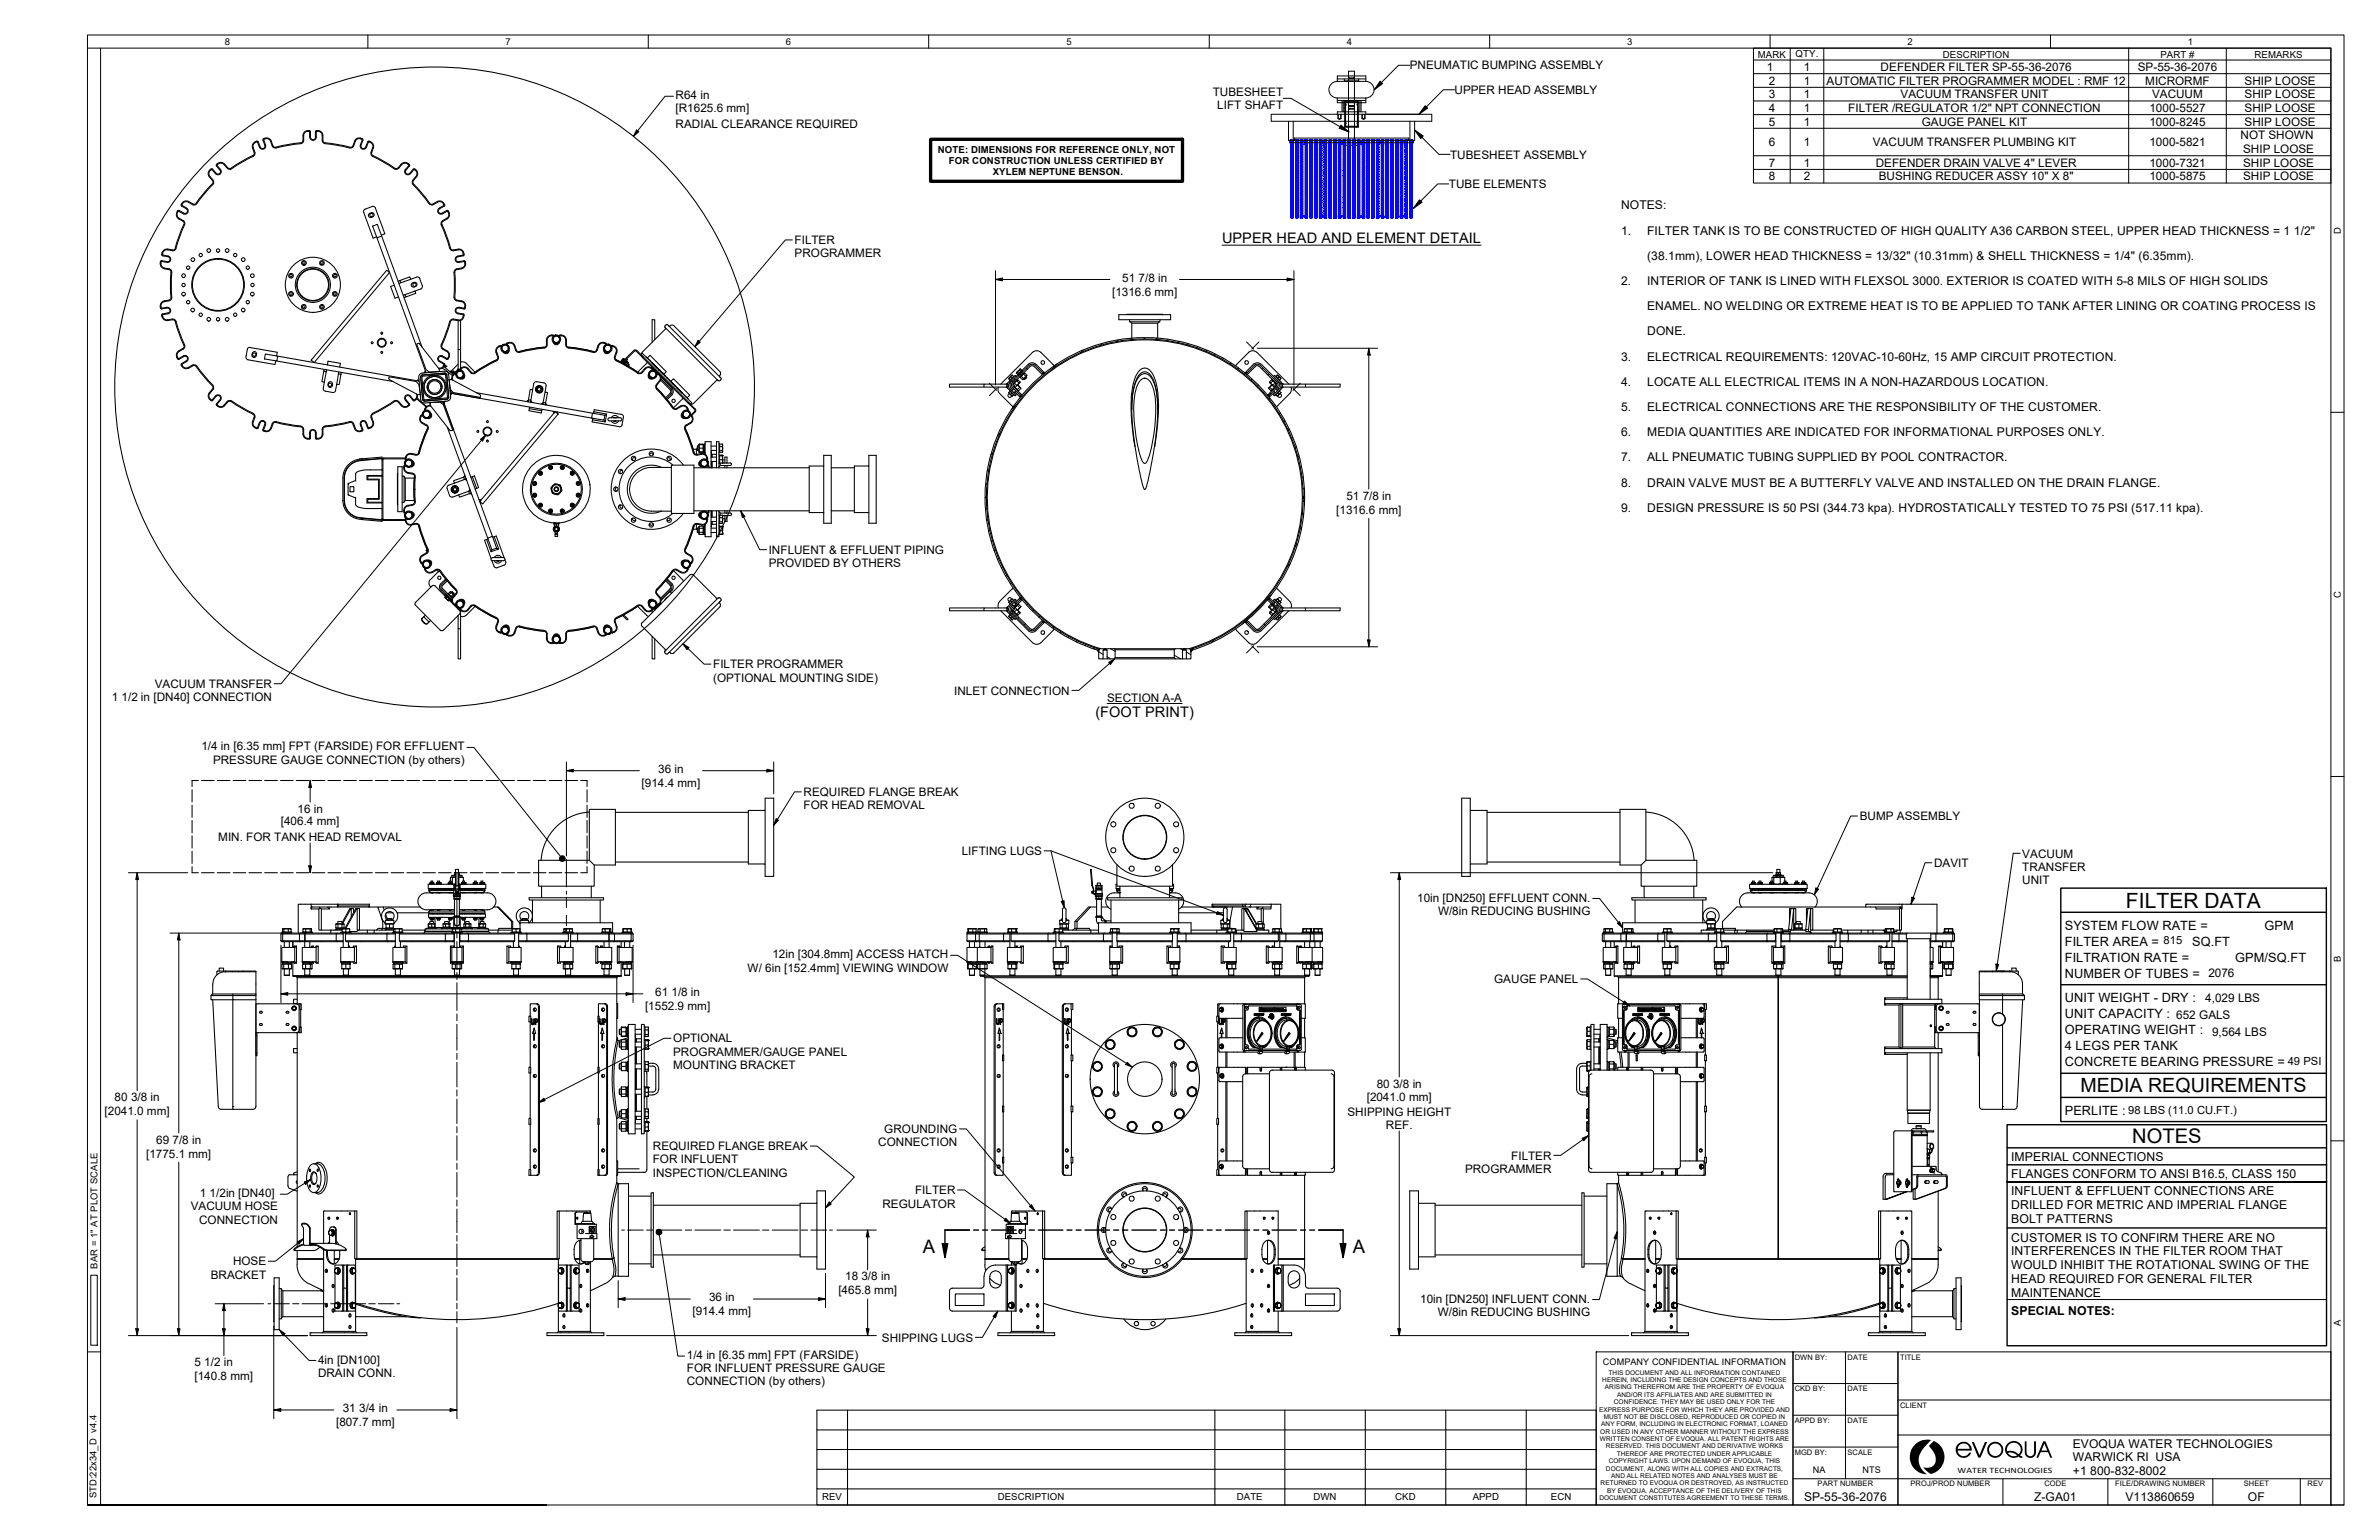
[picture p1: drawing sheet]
<svg xmlns="http://www.w3.org/2000/svg" width="864mm" height="559mm" viewBox="0 0 864 559" stroke-linecap="round" stroke-linejoin="round" font-family="sans-serif">
<defs><g id="words">
<text font-size="7.6" x="771.7" y="329.4">FILTER DATA</text>
<text font-size="7.3" x="773.9" y="414.9">NOTES</text>
<text font-size="7.1" x="755.2" y="396.2">MEDIA REQUIREMENTS</text>
<g font-size="6.7">
<text x="335" y="454.7">A</text>
<text x="491" y="454.7">A</text>
</g>
<g font-size="5.3">
<text x="443.6" y="88.1">UPPER HEAD AND ELEMENT DETAIL</text>
<text x="397.6" y="260.3">(FOOT PRINT)</text>
</g>
<g font-size="4.6">
<text x="749.6" y="337.3">SYSTEM FLOW RATE =</text>
<text x="822" y="337.3">GPM</text>
<text x="749.6" y="343.1">FILTER AREA =</text>
<text x="795.7" y="343.2">SQ.FT</text>
<text x="749.6" y="349">FILTRATION RATE =</text>
<text x="811.4" y="349">GPM/SQ.FT</text>
<text x="749.6" y="354.8">NUMBER OF TUBES =</text>
<text x="749.6" y="363.6">UNIT WEIGHT - DRY :</text>
<text x="749.6" y="369.4">UNIT CAPACITY : 652 GALS</text>
<text x="749.6" y="375.3">OPERATING WEIGHT :</text>
<text x="749.6" y="381.1">4 LEGS PER TANK</text>
<text x="749.6" y="387">CONCRETE BEARING PRESSURE =</text>
<text x="749.6" y="404.4">PERLITE :</text>
</g>
<g font-size="4.4">
<text x="588.5" y="76">NOTES:</text>
<text x="588.5" y="85.2">1.</text>
<text x="598" y="85.2">FILTER TANK IS TO BE CONSTRUCTED OF HIGH QUALITY A36 CARBON STEEL, UPPER HEAD THICKNESS = 1</text>
<text x="832.7" y="85.2">1/2&quot;</text>
<text x="598" y="94.3">(38.1mm), LOWER HEAD THICKNESS = 13/32&quot; (10.31mm) &amp; SHELL THICKNESS = 1/4&quot; (6.35mm).</text>
<text x="588.5" y="103.4">2.</text>
<text x="598" y="103.4">INTERIOR OF TANK IS LINED WITH FLEXSOL 3000. EXTERIOR IS COATED WITH 5-8 MILS OF HIGH SOLIDS</text>
<text x="598" y="112.6">ENAMEL. NO WELDING OR EXTREME HEAT IS TO BE APPLIED TO TANK AFTER LINING OR COATING PROCESS IS</text>
<text x="598" y="121.7">DONE.</text>
<text x="588.5" y="130.9">3.</text>
<text x="598" y="130.9">ELECTRICAL REQUIREMENTS: 120VAC-10-60Hz, 15 AMP CIRCUIT PROTECTION.</text>
<text x="588.5" y="140">4.</text>
<text x="598" y="140">LOCATE ALL ELECTRICAL ITEMS IN A NON-HAZARDOUS LOCATION.</text>
<text x="588.5" y="149.2">5.</text>
<text x="598" y="149.2">ELECTRICAL CONNECTIONS ARE THE RESPONSIBILITY OF THE CUSTOMER.</text>
<text x="588.5" y="158.3">6.</text>
<text x="598" y="158.3">MEDIA QUANTITIES ARE INDICATED FOR INFORMATIONAL PURPOSES ONLY.</text>
<text x="588.5" y="167.4">7.</text>
<text x="598" y="167.4">ALL PNEUMATIC TUBING SUPPLIED BY POOL CONTRACTOR.</text>
<text x="588.5" y="176.6">8.</text>
<text x="598" y="176.6">DRAIN VALVE MUST BE A BUTTERFLY VALVE AND INSTALLED ON THE DRAIN FLANGE.</text>
<text x="588.5" y="185.7">9.</text>
<text x="598" y="185.7">DESIGN PRESSURE IS 50 PSI (344.73 kpa). HYDROSTATICALLY TESTED TO 75 PSI (517.11 kpa).</text>
<text x="730.1" y="421.4">IMPERIAL CONNECTIONS</text>
<text x="730.1" y="427.6">FLANGES CONFORM TO ANSI B16.5, CLASS 150</text>
<text x="730.1" y="433.8">INFLUENT &amp; EFFLUENT CONNECTIONS ARE</text>
<text x="730.1" y="438.8">DRILLED FOR METRIC AND IMPERIAL FLANGE</text>
<text x="730.1" y="443.9">BOLT PATTERNS</text>
<text x="730.1" y="450.5">CUSTOMER IS TO CONFIRM THERE ARE NO</text>
<text x="730.1" y="455.5">INTERFERENCES IN THE FILTER ROOM THAT</text>
<text x="730.1" y="460.6">WOULD INHIBIT THE ROTATIONAL SWING OF THE</text>
<text x="730.1" y="465.6">HEAD REQUIRED FOR GENERAL FILTER</text>
<text x="730.1" y="470.7">MAINTENANCE</text>
<text x="730.1" y="477">SPECIAL NOTES:</text>
<text x="752.5" y="525.5">EVOQUA WATER TECHNOLOGIES</text>
<text x="752.5" y="530.3">WARWICK RI USA</text>
<text x="752.5" y="535.3">+1</text>
<text x="758.8" y="535.3">800-832-8002</text>
<text x="654.9" y="544.5">SP-55-36-2076</text>
<text x="738.4" y="544.6">Z-GA01</text>
<text x="771.6" y="544.5">V113860659</text>
<text x="816" y="544.6">OF</text>
</g>
<g font-size="4.3">
<text x="511.7" y="25.2">PNEUMATIC BUMPING ASSEMBLY</text>
<text x="641.4" y="25.8">1</text>
<text x="654.7" y="25.8">1</text>
<text x="682.7" y="25.8">DEFENDER FILTER SP-55-36-2076</text>
<text x="776" y="25.8">SP-55-36-2076</text>
<text x="245.2" y="35.8">R64 in</text>
<text x="440.2" y="34.8">TUBESHEET</text>
<text x="528" y="34.2">UPPER HEAD ASSEMBLY</text>
<text x="642" y="30.7">2</text>
<text x="642" y="35.7">3</text>
<text x="654.7" y="30.7">1</text>
<text x="654.7" y="35.7">1</text>
<text x="663.1" y="30.7">AUTOMATIC FILTER PROGRAMMER MODEL : RMF 12</text>
<text x="689.9" y="35.7">VACUUM TRANSFER UNIT</text>
<text x="778.8" y="30.7">MICRORMF</text>
<text x="781.2" y="35.7">VACUUM</text>
<text x="814.8" y="30.7">SHIP LOOSE</text>
<text x="814.8" y="35.7">SHIP LOOSE</text>
<text x="245.2" y="40.8">[R1625.6 mm]</text>
<text x="441.9" y="39.6">LIFT SHAFT</text>
<text x="642" y="40.6">4</text>
<text x="654.7" y="40.6">1</text>
<text x="670.9" y="40.6">FILTER /REGULATOR 1/2&quot; NPT CONNECTION</text>
<text x="780.3" y="40.6">1000-5527</text>
<text x="814.8" y="40.6">SHIP LOOSE</text>
<text x="245.2" y="46.4">RADIAL CLEARANCE REQUIRED</text>
<text x="642" y="45.6">5</text>
<text x="654.7" y="45.6">1</text>
<text x="697.6" y="45.6">GAUGE PANEL KIT</text>
<text x="780.3" y="45.6">1000-8245</text>
<text x="814.8" y="45.6">SHIP LOOSE</text>
<text x="642" y="53">6</text>
<text x="654.7" y="53.1">1</text>
<text x="679.9" y="53.1">VACUUM TRANSFER PLUMBING KIT</text>
<text x="780.3" y="53">1000-5821</text>
<text x="813.3" y="50.5">NOT SHOWN</text>
<text x="526.4" y="57.5">TUBESHEET ASSEMBLY</text>
<text x="814.3" y="55.6">SHIP LOOSE</text>
<text x="642" y="60.5">7</text>
<text x="642" y="65.4">8</text>
<text x="654.7" y="60.5">1</text>
<text x="654.7" y="65.5">2</text>
<text x="680.9" y="60.5">DEFENDER DRAIN VALVE 4&quot; LEVER</text>
<text x="682.1" y="65.5">BUSHING REDUCER ASSY 10&quot; X 8&quot;</text>
<text x="780.3" y="60.5">1000-7321</text>
<text x="780.3" y="65.4">1000-5875</text>
<text x="814.3" y="60.5">SHIP LOOSE</text>
<text x="814.3" y="65.5">SHIP LOOSE</text>
<text x="526" y="68.3">TUBE ELEMENTS</text>
<text x="288.4" y="88.6">FILTER</text>
<text x="288.4" y="93.3">PROGRAMMER</text>
<text x="403.7" y="107.3">[1316.6 mm]</text>
<text x="407.4" y="102.3">51</text>
<text x="413.3" y="102.3">7/8 in</text>
<text x="488.8" y="181.4">51</text>
<text x="494.7" y="181.4">7/8 in</text>
<text x="485.1" y="186.4">[1316.6 mm]</text>
<text x="279.1" y="201">INFLUENT &amp; EFFLUENT PIPING</text>
<text x="279.1" y="205.7">PROVIDED BY OTHERS</text>
<text x="258.9" y="242.5">FILTER PROGRAMMER</text>
<text x="56.2" y="249.6">VACUUM TRANSFER</text>
<text x="258.9" y="247.3">(OPTIONAL MOUNTING SIDE)</text>
<text x="40.6" y="254.4">1</text>
<text x="44.1" y="254.4">1/2 in [DN40] CONNECTION</text>
<text x="346.4" y="252">INLET CONNECTION</text>
<text x="401.9" y="254.6">SECTION A-A</text>
<text x="73.1" y="272.3">1/4 in [6.35 mm] FPT (FARSIDE) FOR EFFLUENT</text>
<text x="77.3" y="277.1">PRESSURE GAUGE CONNECTION (by others)</text>
<text x="239" y="280.5">36 in</text>
<text x="232.9" y="285.5">[914.4 mm]</text>
<text x="291.7" y="293.6">FOR HEAD REMOVAL</text>
<text x="291.7" y="288.8">REQUIRED FLANGE BREAK</text>
<text x="102" y="299.5">[406.4 mm]</text>
<text x="108" y="294.9">16 in</text>
<text x="675.1" y="297.6">BUMP ASSEMBLY</text>
<text x="79.2" y="305.1">MIN. FOR TANK HEAD REMOVAL</text>
<text x="349.1" y="310.3">LIFTING LUGS</text>
<text x="734.1" y="311.1">VACUUM</text>
<text x="702.1" y="314.6">DAVIT</text>
<text x="734.1" y="316">TRANSFER</text>
<text x="734.1" y="320.8">UNIT</text>
<text x="514.4" y="327.2">10in [DN250] EFFLUENT CONN.</text>
<text x="522" y="331.9">W/8in REDUCING BUSHING</text>
<text x="280.4" y="347.8">12in [304.8mm] ACCESS HATCH</text>
<text x="271.4" y="352.6">W/ 6in [152.4mm] VIEWING WINDOW</text>
<text x="542.4" y="356.7">GAUGE PANEL</text>
<text x="801.7" y="354.4">2076</text>
<text x="237.8" y="361.5">61</text>
<text x="243.7" y="361.5">1/8 in</text>
<text x="800.5" y="363.7">4,029 LBS</text>
<text x="234.2" y="366.5">[1552.9 mm]</text>
<text x="803" y="376.1">9,564 LBS</text>
<text x="244.3" y="383.1">PROGRAMMER/GAUGE PANEL</text>
<text x="244.3" y="378.3">OPTIONAL</text>
<text x="244.3" y="387.9">MOUNTING BRACKET</text>
<text x="499.8" y="394.7">80</text>
<text x="505.7" y="394.7">3/8 in</text>
<text x="41.6" y="399.6">80</text>
<text x="47.6" y="399.6">3/8 in</text>
<text x="496.1" y="399.4">[2041.0 mm]</text>
<text x="38" y="404.7">[2041.0 mm]</text>
<text x="489.1" y="404.8">SHIPPING HEIGHT</text>
<text x="321" y="411.2">GROUNDING</text>
<text x="503.1" y="409.6">REF.</text>
<text x="56.7" y="415">69</text>
<text x="62.6" y="415">7/8 in</text>
<text x="237" y="417.3">REQUIRED FLANGE BREAK</text>
<text x="318.8" y="416">CONNECTION</text>
<text x="53" y="420.1">[1775.1 mm]</text>
<text x="237" y="422.1">FOR INFLUENT</text>
<text x="531.8" y="425.6">PROGRAMMER</text>
<text x="548.6" y="420.8">FILTER</text>
<text x="237" y="426.9">INSPECTION/CLEANING</text>
<text x="72.5" y="434.5">1</text>
<text x="76.1" y="434.5">1/2in [DN40]</text>
<text x="332.2" y="433.3">FILTER</text>
<text x="69.2" y="439.2">VACUUM HOSE</text>
<text x="320.4" y="438.1">REGULATOR</text>
<text x="72.3" y="444.1">CONNECTION</text>
<text x="84.6" y="459.2">HOSE</text>
<text x="76.5" y="464">BRACKET</text>
<text x="306.8" y="464.6">18</text>
<text x="312.7" y="464.6">3/8 in</text>
<text x="257.4" y="472.2">36 in</text>
<text x="304.4" y="469.7">[465.8 mm]</text>
<text x="515.5" y="472.6">10in [DN250] INFLUENT CONN.</text>
<text x="251.4" y="477.3">[914.4 mm]</text>
<text x="521.9" y="477.5">W/8in REDUCING BUSHING</text>
<text x="320.2" y="486.8">SHIPPING LUGS</text>
<text x="70.6" y="495.7">5</text>
<text x="74.2" y="495.7">1/2 in</text>
<text x="115.5" y="494.8">4in [DN100]</text>
<text x="249.4" y="493.1">1/4 in [6.35 mm] FPT (FARSIDE)</text>
<text x="249.4" y="498">FOR INFLUENT PRESSURE GAUGE</text>
<text x="70.6" y="500.8">[140.8 mm]</text>
<text x="115.5" y="499.6">DRAIN CONN.</text>
<text x="249.4" y="502.7">CONNECTION (by others)</text>
<text x="124.5" y="512.4">31</text>
<text x="130.4" y="512.4">3/4 in</text>
<text x="122" y="517.5">[807.7 mm]</text>
</g>
<g font-size="4.1">
<text x="785.4" y="342.7">815</text>
<text x="830.5" y="386.5">49 PSI</text>
<text x="772.6" y="404.1">98 LBS (11.0 CU.FT.)</text>
</g>
<g font-size="3.5">
<text x="638.1" y="20.9">MARK</text>
<text x="651.8" y="20.8">QTY.</text>
<text x="705.2" y="20.9">DESCRIPTION</text>
<text x="784.2" y="20.9">PART #</text>
<text x="818.4" y="20.9">REMARKS</text>
<text x="340.4" y="55.4">NOTE: DIMENSIONS FOR REFERENCE ONLY, NOT</text>
<text x="344.5" y="59.4">FOR CONSTRUCTION UNLESS CERTIFIED BY</text>
<text x="360.4" y="63.4">XYLEM NEPTUNE BENSON.</text>
<text x="298.4" y="544.4">REV</text>
<text x="362.2" y="544.4">DESCRIPTION</text>
<text x="448.9" y="544.4">DATE</text>
<text x="476.8" y="544.4">DWN</text>
<text x="506.5" y="544.4">CKD</text>
<text x="534.6" y="544.4">APPD</text>
<text x="563" y="544.4">ECN</text>
</g>
<g font-size="3.4">
<text x="81.7" y="16.3">8</text>
<text x="183.5" y="16.3">7</text>
<text x="285.3" y="16.3">6</text>
<text x="387.1" y="16.3">5</text>
<text x="488.9" y="16.3">4</text>
<text x="590.7" y="16.3">3</text>
<text x="692.5" y="16.3">2</text>
<text x="794.3" y="16.3">1</text>
<text x="849.8" y="84.8" transform="rotate(-90 849.8 84.8)">D</text>
<text x="849.8" y="217" transform="rotate(-90 849.8 217)">C</text>
<text x="849.8" y="349" transform="rotate(-90 849.8 349)">B</text>
<text x="35.4" y="460.4" transform="rotate(-90 35.4 460.4)">BAR = 1&quot; AT PLOT SCALE</text>
<text x="849.8" y="481.2" transform="rotate(-90 849.8 481.2)">A</text>
<text x="35.1" y="543.7" transform="rotate(-90 35.1 543.7)">STD:22x34_D v4.4</text>
</g>
<g font-size="3.3">
<text x="581.9" y="495.2">COMPANY CONFIDENTIAL INFORMATION</text>
<text x="658.1" y="534.4">NA</text>
<text x="676.1" y="534.4">NTS</text>
</g>
<text font-size="3" x="710.6" y="534.4">WATER TECHNOLOGIES</text>
<g font-size="2.7">
<text x="651.5" y="493.3">DWN BY:</text>
<text x="670.7" y="493.3">DATE</text>
<text x="689.7" y="493.3">TITLE</text>
<text x="651.5" y="504.8">CKD BY:</text>
<text x="670.7" y="504.8">DATE</text>
<text x="689.7" y="510.8">CLIENT</text>
<text x="651.5" y="516.3">APPD BY:</text>
<text x="670.7" y="516.3">DATE</text>
<text x="651.5" y="527.9">MGD BY:</text>
<text x="670.7" y="527.9">SCALE</text>
<text x="659.8" y="539.4">PART NUMBER</text>
<text x="693.5" y="539.4">PROJ/PROD NUMBER</text>
<text x="742.1" y="539.4">CODE</text>
<text x="767.8" y="539.4">FILE/DRAWING NUMBER</text>
<text x="814.5" y="539.4">SHEET</text>
<text x="837.7" y="539.4">REV</text>
</g>
<g font-size="2.3">
<text x="581.7" y="501.5">HEREIN, INCLUDING THE DESIGN CONCEPTS AND THOSE</text>
<text x="583.9" y="498.8">THIS DOCUMENT AND ALL INFORMATION CONTAINED</text>
<text x="582.6" y="504.1">ARISING THEREFROM ARE THE PROPERTY OF EVOQUA</text>
<text x="585.9" y="509.5">CONFIDENCE. THEY MAY BE USED ONLY FOR THE</text>
<text x="587" y="506.8">AND/OR ITS AFFILIATES AND ARE SUBMITTED IN</text>
<text x="580.5" y="512.2">EXPRESS PURPOSE FOR WHICH THEY ARE PROVIDED AND</text>
<text x="582.2" y="514.9">MUST NOT BE DISCLOSED, REPRODUCED OR COPIED IN</text>
<text x="580.9" y="520.2">OR USED IN ANY OTHER MANNER WITHOUT THE EXPRESS</text>
<text x="581.3" y="517.5">ANY FORM, INCLUDING IN ELECTRONIC FORMAT, LOANED</text>
<text x="580.8" y="522.9">WRITTEN CONSENT OF EVOQUA. ALL PATENT RIGHTS ARE</text>
<text x="583" y="525.6">RESERVED. THIS DOCUMENT AND DERIVATIVE WORKS</text>
<text x="583" y="533.6">DOCUMENT, ALONG WITH ALL COPIES AND EXTRACTS,</text>
<text x="584" y="530.9">COPYRIGHT LAWS. UPON DEMAND OF EVOQUA, THIS</text>
<text x="586.9" y="528.3">THEREOF ARE PROTECTED UNDER APPLICABLE</text>
<text x="581" y="539">RETURNED TO EVOQUA OR DESTROYED, AS INSTRUCTED</text>
<text x="584.9" y="536.3">AND ALL RELATED NOTES AND ANALYSES MUST BE</text>
<text x="580.6" y="544.3">DOCUMENT CONSTITUTES AGREEMENT TO THESE TERMS.</text>
<text x="583.4" y="541.7">BY EVOQUA. ACCEPTANCE OF THE DELIVERY OF THIS</text>
</g>
</g></defs>
<!-- layer: Hatch -->
<g fill="none" stroke="#000" stroke-width=".36">
<path d="M368.1 138l.4 .4M370.3 135.8l.4 .4M370.5 135.1l-.2 .5M371.2 135.9l-.4 .2M372.6 133.6l.4 .4M379 135.3l-.3 .3M383.7 132.1l-2.2 2.1M393.3 127l-1 1M400.1 124.7l-.7 .7M406 123.3l-.7 .7M411 122.7l-.5 .6M415.7 122.5l-.5 .6"/>
<path d="M420 122.7l-.5 .5M424.1 123.2l-.6 .4M427.8 123.9l-.4 .4M431.4 124.8l-.4 .4M434.8 125.8l-.4 .4M438.1 127.1l-.5 .4M441.1 128.5l-.3 .4M444.1 130l-.4 .4M446.9 131.8l-.4 .3M449.6 133.5l-.4 .4M452.3 135.3l-.6 .6M454.5 137.6l-.3 .4"/>
<path d="M456.8 139.8l-.4 .3M458.4 133.5l-.4 .2M460.8 135.8l-.6 .3M463 138.1l-.4 .3M363.1 157.2l-1 1M369.1 146.7l-2 2M370.6 143.7l-.3 .3M459 142.1l-.4 .4M460.8 143.6l-.3 .3M461 144.5l-.4 .4M461.5 142.7l-1.3 .7M462.9 147.1l-.3 .3"/>
<path d="M464.8 149.8l-.4 .4M466.4 152.7l-.4 .3M467.9 155.6l-.3 .4M469.3 158.8l-.4 .3M358.3 175.4l-.5 .6M359 170.2l-.7 .7M360.4 164.3l-.7 .8M470.5 162l-.4 .4M471.6 165.4l-.5 .5M472.4 169.1l-.5 .4M473 173l-.4 .4M473.4 177l-.5 .5"/>
<path d="M358.1 180.1l-.5 .6M358.2 184.5l-.4 .5M358.6 188.5l-.4 .5M359.3 192.3l-.4 .5M360.2 196l-.4 .4M361.3 199.4l-.4 .4M471 197.4l-.8 .8M472.5 191.5l-.7 .7M473.3 186.2l-.6 .6M473.3 180.4l-.3 .3M473.5 181.4l-.5 .6M362.5 202.6l-.4 .4"/>
<path d="M363.9 205.7l-.4 .4M365.4 208.7l-.3 .3M367.2 211.5l-.4 .3M369 214.1l-.4 .4M369.2 218.8l-1 1.7M370.9 216.7l-.6 .6M373 219.1l-.4 .4M460.8 217.1l-.3 .3M461.4 216l-10.4 10.4M461.9 218.8l1 1.7M468.3 204.6l-1.1 1.1M367.7 221.4l-.4 .6"/>
<path d="M369.8 224l-.2 .4M372.2 226.3l-.3 .5M374.6 228.3l-.3 .6M375.2 221.4l-.4 .4M377.5 223.6l-.4 .4M378.9 225.5l-.2 .2M380 225.6l-.4 .4M382.5 227.5l-.4 .4M385.2 229.4l-.3 .3M388.1 230.9l-.4 .4M391 232.5l-.3 .4M394.1 233.9l-.3 .4"/>
<path d="M397.4 235l-.3 .5M398.8 236l-.2 .3M398.8 236.5l1.6 1M401.9 238.3l1.3 .8M403.2 235.4l1.6 .9M426.3 237.7l2.3 1.4M428.6 235.4l.8 .4M430.7 236.6l1.6 1M433.3 235.2l-1 1M440.8 232.2l-1.1 1M452.4 225.5l-.3 .2M456.5 228.3l.3 .6"/>
<path d="M458.9 226.3l.3 .5M461.3 224l.2 .4M463.4 221.4l.4 .6"/>
</g>
<!-- layer: Visible -->
<g fill="#000">
<circle cx="161.9" cy="133" r=".19"/>
<circle cx="163.6" cy="134.9" r=".19"/>
<circle cx="164.4" cy="135.5" r=".19"/>
<circle cx="164.7" cy="135.3" r=".19"/>
<circle cx="167.2" cy="134.2" r=".19"/>
<circle cx="219.8" cy="125" r=".19"/>
<circle cx="226.6" cy="130.4" r=".19"/>
<circle cx="238.6" cy="135.8" r=".19"/>
<circle cx="239.3" cy="134.3" r=".19"/>
<circle cx="240.3" cy="135.2" r=".19"/>
<circle cx="461.8" cy="139.7" r=".19"/>
<circle cx="194.6" cy="141.2" r=".19"/>
<circle cx="194.6" cy="141.6" r=".19"/>
<circle cx="250.6" cy="150.8" r=".19"/>
<circle cx="147.5" cy="166.8" r=".19"/>
<circle cx="150.3" cy="177.5" r=".19"/>
<circle cx="165" cy="178.7" r=".19"/>
<circle cx="165.3" cy="178.7" r=".19"/>
<circle cx="256.9" cy="169" r=".19"/>
<circle cx="262.3" cy="168" r=".19"/>
<circle cx="262.3" cy="165.4" r=".19"/>
<circle cx="147.5" cy="188.3" r=".19"/>
<circle cx="201.2" cy="189.8" r=".19"/>
<circle cx="202.8" cy="189.8" r=".19"/>
<circle cx="256.9" cy="186" r=".19"/>
<circle cx="262.3" cy="191.1" r=".19"/>
<circle cx="262.3" cy="193.7" r=".19"/>
<circle cx="154.5" cy="206.3" r=".19"/>
<circle cx="250.6" cy="204.3" r=".19"/>
<circle cx="181.9" cy="229.3" r=".19"/>
<circle cx="200.8" cy="233" r=".19"/>
<circle cx="203.2" cy="233" r=".19"/>
<circle cx="102.7" cy="338.3" r=".19"/>
<circle cx="105.5" cy="338.3" r=".19"/>
<circle cx="110.2" cy="338.3" r=".19"/>
<circle cx="112.9" cy="338.3" r=".19"/>
<circle cx="113" cy="329.1" r=".19"/>
<circle cx="124.2" cy="338.3" r=".19"/>
<circle cx="126.9" cy="338.3" r=".19"/>
<circle cx="143.1" cy="338.3" r=".19"/>
<circle cx="145.8" cy="338.3" r=".19"/>
<circle cx="155.6" cy="336.5" r=".19"/>
<circle cx="155.6" cy="335.2" r=".19"/>
<circle cx="156.1" cy="320.3" r=".19"/>
<circle cx="156.1" cy="333.4" r=".19"/>
<circle cx="156.1" cy="333.1" r=".19"/>
<circle cx="156.2" cy="333" r=".19"/>
<circle cx="156.2" cy="333.4" r=".19"/>
<circle cx="156.8" cy="323.8" r=".19"/>
<circle cx="157.1" cy="330.1" r=".19"/>
<circle cx="157.4" cy="333.4" r=".19"/>
<circle cx="157.4" cy="333" r=".19"/>
<circle cx="158.6" cy="333.4" r=".19"/>
<circle cx="158.6" cy="333.1" r=".19"/>
<circle cx="158.6" cy="320.2" r=".19"/>
<circle cx="158.6" cy="320.7" r=".19"/>
<circle cx="158.9" cy="330.2" r=".19"/>
<circle cx="159.5" cy="323.9" r=".19"/>
<circle cx="159.6" cy="330.1" r=".19"/>
<circle cx="159.8" cy="320.2" r=".19"/>
<circle cx="159.8" cy="320.7" r=".19"/>
<circle cx="162.9" cy="333" r=".19"/>
<circle cx="162.9" cy="333.4" r=".19"/>
<circle cx="163.2" cy="336.5" r=".19"/>
<circle cx="163.2" cy="335.2" r=".19"/>
<circle cx="164" cy="333.4" r=".19"/>
<circle cx="164" cy="333" r=".19"/>
<circle cx="164" cy="323.9" r=".19"/>
<circle cx="164.5" cy="338.3" r=".19"/>
<circle cx="167.3" cy="338.3" r=".19"/>
<circle cx="167.7" cy="320.2" r=".19"/>
<circle cx="167.7" cy="320.7" r=".19"/>
<circle cx="168.9" cy="320.7" r=".19"/>
<circle cx="168.9" cy="320.2" r=".19"/>
<circle cx="172" cy="333.4" r=".19"/>
<circle cx="172" cy="333" r=".19"/>
<circle cx="172.2" cy="330.1" r=".19"/>
<circle cx="172.8" cy="330.2" r=".19"/>
<circle cx="173.1" cy="333" r=".19"/>
<circle cx="173.1" cy="333.4" r=".19"/>
<circle cx="173.1" cy="320.2" r=".19"/>
<circle cx="173.9" cy="336.5" r=".19"/>
<circle cx="173.9" cy="335.2" r=".19"/>
<circle cx="174.3" cy="333.1" r=".19"/>
<circle cx="174.3" cy="333.4" r=".19"/>
<circle cx="174.4" cy="320.7" r=".19"/>
<circle cx="174.4" cy="320.2" r=".19"/>
<circle cx="174.6" cy="330.1" r=".19"/>
<circle cx="175.6" cy="320.7" r=".19"/>
<circle cx="175.6" cy="320.2" r=".19"/>
<circle cx="185.9" cy="338.3" r=".19"/>
<circle cx="188.7" cy="338.3" r=".19"/>
<circle cx="192" cy="334.8" r=".19"/>
<circle cx="204.9" cy="338.3" r=".19"/>
<circle cx="207.6" cy="338.3" r=".19"/>
<circle cx="218.8" cy="338.3" r=".19"/>
<circle cx="221.6" cy="338.3" r=".19"/>
<circle cx="226.3" cy="338.3" r=".19"/>
<circle cx="229" cy="338.3" r=".19"/>
<circle cx="351.5" cy="338.3" r=".19"/>
<circle cx="351.5" cy="337" r=".19"/>
<circle cx="354.2" cy="338.3" r=".19"/>
<circle cx="354.2" cy="337" r=".19"/>
<circle cx="355.2" cy="338.3" r=".19"/>
<circle cx="358" cy="338.3" r=".19"/>
<circle cx="366.1" cy="338.3" r=".19"/>
<circle cx="366.1" cy="337" r=".19"/>
<circle cx="368.9" cy="338.3" r=".19"/>
<circle cx="368.9" cy="337" r=".19"/>
<circle cx="382.7" cy="338.3" r=".19"/>
<circle cx="382.8" cy="338.3" r=".19"/>
<circle cx="382.8" cy="337" r=".19"/>
<circle cx="385.6" cy="338.3" r=".19"/>
<circle cx="385.6" cy="337" r=".19"/>
<circle cx="400" cy="332.9" r=".19"/>
<circle cx="403.3" cy="338.3" r=".19"/>
<circle cx="406" cy="338.3" r=".19"/>
<circle cx="406.5" cy="323.9" r=".19"/>
<circle cx="425.1" cy="338.3" r=".19"/>
<circle cx="425.1" cy="337" r=".19"/>
<circle cx="427.8" cy="338.3" r=".19"/>
<circle cx="427.8" cy="337" r=".19"/>
<circle cx="445.6" cy="337" r=".19"/>
<circle cx="445.6" cy="338.3" r=".19"/>
<circle cx="448.3" cy="337" r=".19"/>
<circle cx="448.3" cy="338.3" r=".19"/>
<circle cx="462.2" cy="338.3" r=".19"/>
<circle cx="465" cy="338.3" r=".19"/>
<circle cx="473.1" cy="338.3" r=".19"/>
<circle cx="473.1" cy="337" r=".19"/>
<circle cx="475.9" cy="338.3" r=".19"/>
<circle cx="475.9" cy="337" r=".19"/>
<circle cx="476.9" cy="338.3" r=".19"/>
<circle cx="476.9" cy="337" r=".19"/>
<circle cx="479.7" cy="338.3" r=".19"/>
<circle cx="479.7" cy="337" r=".19"/>
<circle cx="582.4" cy="338.3" r=".19"/>
<circle cx="585.2" cy="338.3" r=".19"/>
<circle cx="589.9" cy="338.3" r=".19"/>
<circle cx="592.6" cy="338.3" r=".19"/>
<circle cx="603.9" cy="338.3" r=".19"/>
<circle cx="606.6" cy="338.3" r=".19"/>
<circle cx="622.7" cy="338.3" r=".19"/>
<circle cx="625.5" cy="338.3" r=".19"/>
<circle cx="635.8" cy="320.3" r=".19"/>
<circle cx="637.1" cy="320.7" r=".19"/>
<circle cx="638.3" cy="320.7" r=".19"/>
<circle cx="638.3" cy="320.2" r=".19"/>
<circle cx="639.2" cy="323.9" r=".19"/>
<circle cx="639.5" cy="320.7" r=".19"/>
<circle cx="639.5" cy="320.2" r=".19"/>
<circle cx="643.7" cy="323.9" r=".19"/>
<circle cx="644.2" cy="338.3" r=".19"/>
<circle cx="646.9" cy="338.3" r=".19"/>
<circle cx="647.4" cy="320.7" r=".19"/>
<circle cx="647.4" cy="320.2" r=".19"/>
<circle cx="648.6" cy="320.7" r=".19"/>
<circle cx="648.6" cy="320.2" r=".19"/>
<circle cx="651.6" cy="320.3" r=".19"/>
<circle cx="652.8" cy="320.2" r=".19"/>
<circle cx="654" cy="320.7" r=".19"/>
<circle cx="654" cy="320.2" r=".19"/>
<circle cx="655.3" cy="320.7" r=".19"/>
<circle cx="655.3" cy="320.2" r=".19"/>
<circle cx="665.7" cy="338.3" r=".19"/>
<circle cx="668.4" cy="338.3" r=".19"/>
<circle cx="684.5" cy="338.3" r=".19"/>
<circle cx="687.3" cy="338.3" r=".19"/>
<circle cx="706" cy="338.3" r=".19"/>
<circle cx="708.7" cy="338.3" r=".19"/>
<circle cx="126.9" cy="349.8" r=".19"/>
<circle cx="354.3" cy="349.8" r=".19"/>
<circle cx="354.3" cy="351.5" r=".19"/>
<circle cx="382.7" cy="351.5" r=".19"/>
<circle cx="385.6" cy="349.8" r=".19"/>
<circle cx="385.7" cy="351.5" r=".19"/>
<circle cx="385.7" cy="349.8" r=".19"/>
<circle cx="424.9" cy="351.5" r=".19"/>
<circle cx="424.9" cy="349.8" r=".19"/>
<circle cx="445.4" cy="349.8" r=".19"/>
<circle cx="445.4" cy="351.5" r=".19"/>
<circle cx="448.4" cy="349.8" r=".19"/>
<circle cx="448.4" cy="351.5" r=".19"/>
<circle cx="476.8" cy="351.5" r=".19"/>
<circle cx="476.8" cy="349.8" r=".19"/>
<circle cx="479.8" cy="351.5" r=".19"/>
<circle cx="479.8" cy="349.8" r=".19"/>
<circle cx="606.6" cy="349.8" r=".19"/>
<circle cx="193.5" cy="371.6" r=".19"/>
<circle cx="194.6" cy="370.8" r=".19"/>
<circle cx="194.9" cy="370.6" r=".19"/>
<circle cx="218.2" cy="371.6" r=".19"/>
<circle cx="219.4" cy="370.8" r=".19"/>
<circle cx="219.7" cy="370.6" r=".19"/>
<circle cx="235.4" cy="377.5" r=".19"/>
<circle cx="362.8" cy="375" r=".19"/>
<circle cx="363.3" cy="375" r=".19"/>
<circle cx="387.4" cy="375" r=".19"/>
<circle cx="387.6" cy="375" r=".19"/>
<circle cx="388" cy="375" r=".19"/>
<circle cx="444.2" cy="370" r=".19"/>
<circle cx="458" cy="368.5" r=".19"/>
<circle cx="461.4" cy="368.7" r=".19"/>
<circle cx="462.9" cy="366.3" r=".19"/>
<circle cx="466.7" cy="366.8" r=".19"/>
<circle cx="467.7" cy="368.5" r=".19"/>
<circle cx="576.1" cy="375.9" r=".19"/>
<circle cx="576.1" cy="372.9" r=".19"/>
<circle cx="592.8" cy="367.9" r=".19"/>
<circle cx="595.9" cy="368.5" r=".19"/>
<circle cx="602.9" cy="368.4" r=".19"/>
<circle cx="603.7" cy="366.8" r=".19"/>
<circle cx="617.5" cy="375" r=".19"/>
<circle cx="617.7" cy="375" r=".19"/>
<circle cx="618.2" cy="375" r=".19"/>
<circle cx="235.4" cy="380.5" r=".19"/>
<circle cx="235.4" cy="394.7" r=".19"/>
<circle cx="457.3" cy="382.3" r=".19"/>
<circle cx="576.1" cy="385.4" r=".19"/>
<circle cx="576.1" cy="388.5" r=".19"/>
<circle cx="84.5" cy="401.5" r=".19"/>
<circle cx="235.4" cy="407.2" r=".19"/>
<circle cx="235.4" cy="410.2" r=".19"/>
<circle cx="576.1" cy="405.6" r=".19"/>
<circle cx="699.3" cy="412.1" r=".19"/>
<circle cx="699.9" cy="418.8" r=".19"/>
<circle cx="726.9" cy="401.5" r=".19"/>
<circle cx="224.4" cy="429.6" r=".19"/>
<circle cx="587.1" cy="429.6" r=".19"/>
<circle cx="689.3" cy="428.6" r=".19"/>
<circle cx="692.2" cy="428.4" r=".19"/>
<circle cx="692.5" cy="428.6" r=".19"/>
<circle cx="701" cy="425.3" r=".19"/>
<circle cx="701.2" cy="424.2" r=".19"/>
<circle cx="702.2" cy="424.4" r=".19"/>
</g>
<g fill="none" stroke="#000" stroke-width=".38">
<path d="M78.9 59.9l-.1 .2M79.1 59.3l-.6 .8 1.3 1.6a.89 .89 0 0 1-.1 1.3 .89 .89 0 0 1-1.3-.1l-1.2-1.5M79.1 59.3l1.3-.4a3.4 3.4 0 0 1 2.3 2l.6 .3 .6-.2M79.2 59.5l-.4 .3M79.2 59.5a1.56 1.56 0 0 1 2.2 .2M81.3 59.8l1.2 1.2M91.8 56.4l-4.1 2.2-3.8 2.4M92.8 51.7a1.56 1.56 0 0 0-.9 1.9l.7 2-.4 .9-8.4 4.9h-.7l-.6-.4M93.2 51.5l-.4 .2M93.3 51.5l.2 .1M95.4 50.9l.7 1.8a.92 .92 0 0 1-.5 1.2 .92 .92 0 0 1-1.2-.6l-.6-1.8a1.61 1.61 0 0 0-1.9 .3 1.61 1.61 0 0 0-.2 1.9l.6 2-.5 .8M95.8 50.8l.6 1.8a1.17 1.17 0 0 1-.7 1.5 1.17 1.17 0 0 1-1.5-.7l-.7-1.8"/>
<path d="M95.8 50.8v-.1a1.51 1.51 0 0 1 2.5 .6M96.2 50.1l-.6 .2-.1 .6M96.2 50.1l1.4 .1 .9 1M98.2 51.3l.6 1.7M98.5 51.2l.6 1.7M99.1 52.9l.4 .5h.7M109.1 51.8l-4.5 .6-4.5 1M110 51l-.3 .6-.6 .3M110.2 51l-.2 .6-.5 .4-4.8 .7-4.5 1-1-.2-.4-.6M112.2 47.4a1.87 1.87 0 0 0-2.2 1.8v1.7M112.2 47.6a1.63 1.63 0 0 0-2 1.6v1.7M112.2 47.4l.5 .4v2a.89 .89 0 0 0 .9 .9 .89 .89 0 0 0 .9-1v-1.9a1.6 1.6 0 0 1 1.8-.3 1.6 1.6 0 0 1 .9 1.7v1.7"/>
<path d="M112.2 47.7l.2 2M112.5 49.8a1.17 1.17 0 0 0 1.1 1.1 1.17 1.17 0 0 0 1.2-1.2v-1.9a1.5 1.5 0 0 1 2.2 1.4v1.7M117 51l.4 .9 .6 .2M117.2 51l.3 .6 .6 .3M118 52.1l9.3 1.6 .7-.2 .4-.6M118 51.8l4.6 .6 4.4 1M128.2 52.9l-.5 .5h-.7M128.7 51.2l-.6 1.7M131.4 50.8v-.2a1.67 1.67 0 0 0-2.5 .7l-.5 1.7M131.5 50.8l-.7 1.8a1.18 1.18 0 0 0 .7 1.5 1.18 1.18 0 0 0 1.5-.7l.9-1.9M131.7 50.9a1.47 1.47 0 0 0-2.5-.4l-.5 .7M131.8 50.9l-.7 1.8a.92 .92 0 0 0 .5 1.2 .92 .92 0 0 0 1.2-.6l.7-1.8"/>
<path d="M133.9 51.5a1.72 1.72 0 0 1 1.4 2.2M134 51.2a1.98 1.98 0 0 1 1.5 2.5l-.6 2 .2 .6 4.3 2.3 3.9 2.4M134.1 51.2l-.7 .3M135.3 53.6l-.7 2 .2 .7 .5 .4M135.3 56.7l8.1 4.7h.7l.6-.4M145.6 59.6l-1.1 1.3M147.9 59.5l.4 .3M148 59.5a1.56 1.56 0 0 0-2.2 .2l-1.1 1.4M148.1 59.3l.4 .3M148.2 59.3l-1.4-.4-1.2 .7M148.3 59.9l-1.1 1.6a1.17 1.17 0 0 0 .1 1.7 1.17 1.17 0 0 0 1.6-.2M148.5 59.6l.2 .5-1.4 1.6a.92 .92 0 0 0 .2 1.3 .92 .92 0 0 0 1.3-.1l1.2-1.5"/>
<path d="M64.2 77l-.1 1.4a3.1 3.1 0 0 0 2.3 1.9l.4 .5v.6M64.4 76.5l-.2 .5M64.7 76.7a1.8 1.8 0 0 0 .3 2.5M65 79.2l1.8 1.1 .3 .9-3 8a1.68 1.68 0 0 1-1.2 1.8l-2.1-.3M66.1 74.3v.2M66.1 74.5l1.7 1M67.7 75.5a1.17 1.17 0 0 1 .5 1.6 1.17 1.17 0 0 1-1.6 .5l-1.9-.9M68.4 73.4a1.69 1.69 0 0 0-2.4 .9M68.4 73.4l1.8 1 .7-.1 .5-.4M70 74a3.1 3.1 0 0 0-3.3-.9 1.24 1.24 0 0 0-.7 1.7l1.6 1a.92 .92 0 0 1 .3 1.2 .92 .92 0 0 1-1.2 .3l-1.6-.9-.7 .2M71.2 73.8l-.5 .3-.7-.1M76 64.2l1.3 1.6-.2 1"/>
<path d="M76.2 64l1.3 1.7v1l-3.3 3.6-2.8 3.6M76.7 61.5a1.66 1.66 0 0 0-.5 2.5M76.8 61.6h.2M77 61.6l1.2 1.5M77 66.7l-3 3.4-2.8 3.6M77.2 61.4a1.62 1.62 0 0 0-1.6 .9 1.62 1.62 0 0 0 .4 1.9M78.8 60.1l1.3 1.4a1.17 1.17 0 0 1-.2 1.7 1.17 1.17 0 0 1-1.6-.2M134.3 77.4a.79 .79 0 0 0-.5 1 .79 .79 0 0 0 1 .5l.5-.2a.79 .79 0 0 0 .5-1 .79 .79 0 0 0-1-.5l-.5 .2M144.5 60.9l-.6 .3-.6-.2M149 63.1l1.4-1.6a1.63 1.63 0 0 1 .6 2.5l-1.1 1.3M149.9 65.4l-.3 .6 .3 1 3.1 3.3 2.7 3.6M150.1 65.5l-.2 .7 .2 .6"/>
<path d="M150.1 66.7l3.1 3.4 2.8 3.6M150.6 61.4a1.84 1.84 0 0 1 .6 2.8l-1.1 1.3M150.7 61.3l-.7 .1M158.8 73.4l-1.8 1-.7-.1-.5-.4M158.8 73.4a1.49 1.49 0 0 1 2.3 1.2M159.6 75.8a.92 .92 0 0 0-.3 1.2 .92 .92 0 0 0 1.2 .3M161.1 73.8l.3 .4M161.1 74.5l-1.6 1a1.19 1.19 0 0 0-.5 1.7 1.19 1.19 0 0 0 1.7 .4l1.8-.9M161.1 73.8l-1.1-.8a3.3 3.3 0 0 0-2.8 1l-.7 .1-.5-.3M161.2 74.8l-1.6 1M161.4 74.2l-.2 .7M162.5 76.7a1.7 1.7 0 0 1-.3 2.5l-1.5 .9"/>
<path d="M163 77l-.7-.7-1.8 1M163 77l.1 1.4a3.3 3.3 0 0 1-2.3 1.9l-.5 .9 1.9 4.5 1.3 4.4 .4 .5 .7 .1M58.5 95a1.76 1.76 0 0 0 1.2 2.3l1.7 .2M58.7 94.6l1.9 .3M58.8 94.6a1.6 1.6 0 0 0-.7 1.8 1.6 1.6 0 0 0 1.6 1.1M58.8 91.8l.1 1 2.1 .4M59.6 97.5l2.1 .4 .4 .9M60.9 90.6a1.42 1.42 0 0 0-1.5 .4 1.42 1.42 0 0 0-.3 1.5l1.9 .4a1.19 1.19 0 0 1 1 1.4 1.19 1.19 0 0 1-1.4 .9l-2.1-.2M61 93.2a.92 .92 0 0 1 .7 1 .92 .92 0 0 1-1.1 .8M61.4 97.6l.6 .3 .3 .6-.1 4.8 .2 4.6-.4 .9-.6 .3M62.1 98.8l-.3 4.5 .3 4.9-.8 .7a3.2 3.2 0 0 0-2.8 1l-.3 1.3M62.6 90.7a2.94 2.94 0 0 0-3.3 .3l-.5 .8"/>
<path d="M66.7 81.4l-1.7 4.2-1.4 4.4a.81 .81 0 0 1-1 .7M135.3 82l1.7-.6 1.6 4.3-1.8 .6zM136.8 86.3l17.9 49M138.4 85.3l1.3-.5-3.6-9.6-1-.3-2.5 1a.89 .89 0 0 0-.6 1.2l3.4 9.3 1.3-.5M138.6 85.7l14.6 40.2M140.4 98l1 .9-27.4 32.7-1-.9zM160.7 80.1l-.5 .5-.1 1 3.3 8.8 .6 .5 .6 .1M164.7 91l1.6-.4a1.52 1.52 0 0 1 1.8 1.9M166.2 93.2a.92 .92 0 0 0-.7 1 .92 .92 0 0 0 1.1 .8M166.3 90.4l1.3 .3 .8 1.1M166.3 90.4l-1.7 .3M166.6 94.9l2-.3 .4 .4"/>
<path d="M167.6 97.5l-2.1 .4-.4 .9v9.4l.4 .6 2.1 .4M168.1 92.6l-1.9 .3a1.17 1.17 0 0 0-1 1.4 1.17 1.17 0 0 0 1.4 .9M168.3 91.8l.1 .5M168.5 94.9l-1.9 .3M168.5 94.9l.2 .2M168.5 92.3l-.4 .5-1.9 .4M168.7 95v.5M168.8 95.5a1.6 1.6 0 0 1-1.3 1.8l-2 .4-.5 .4-.2 .7 .2 4.6a12.2 12.2 0 0 0 .2 5.4l2.3 .6a1.56 1.56 0 0 1 1.3 1.8M168.9 95a1.88 1.88 0 0 1-1.4 2.5M58.1 111.2l.2 .7 .5 .2M58.5 111.7l2.1-.2a1.19 1.19 0 0 1 1.4 1 1.19 1.19 0 0 1-1 1.3M60.6 111.8a.92 .92 0 0 1 1.1 .7 .92 .92 0 0 1-.7 1.1"/>
<path d="M60.6 111.8l-1.9 .3M60.8 116.1l2.1-.3 .6 .2 .4 .6 1.4 4.3 1.8 4.6-.3 .9-1.8 1.1M61 113.5l-1.9 .4a1.6 1.6 0 0 0 0 1.9 1.6 1.6 0 0 0 1.8 .5l1.7-.3M61 113.9l-2 .3a1.61 1.61 0 0 0 1.9 1.9M61.4 109.2l-1.7 .2a1.75 1.75 0 0 0-1.2 2.3M62.6 116l.7 .2 .4 .5 1.3 4.3 1.7 4.2M143.1 103.5l-1.3 .4 1.6 4.3 1.3-.4M145.2 101.8l3.6-1.3 .3 .8-3.6 1.3zM145.2 101.8l-.7 .2M145.5 102.6l-.7 .3M147 106.9l3.6-1.3 .3 .8-3.6 1.4zM147 106.9l-.6 .2"/>
<path d="M147.3 107.8l-.6 .2M149.1 101.3l2.1-.8h.7l.5 .6 .9 2.5a.93 .93 0 0 1-.6 1.2l-2.1 .8M150.9 103.9l-.5 .3a.82 .82 0 0 1-1.1-.5 .82 .82 0 0 1 .5-1.1l.5-.1a.79 .79 0 0 1 1 .4 .79 .79 0 0 1-.4 1.1M166.2 113.9l2 .4a1.79 1.79 0 0 1-1.9 1.8M166.4 116.1l-2.1-.3-.9 .5-3.3 8.8M166.6 111.8a.93 .93 0 0 0-1.1 .7 .93 .93 0 0 0 .7 1.1l1.9 .3 .4 .5M167.2 116.3v10.6M167.5 109.2a1.87 1.87 0 0 1 1.4 2.5M168.4 115l-.8 1.1-1.3 .3M168.4 114.4l-.1 .5M168.7 111.7l-2.1-.2a1.17 1.17 0 0 0-1.4 1 1.17 1.17 0 0 0 1 1.3M168.7 111.2v.5"/>
<path d="M169 111.7l-.6 .4-1.8-.3M241.4 118.2l.6-.5 .4 .2 19.3 19.2v.7l-.6 .4-.4-.1M241.4 119.5l-8.3 8.3-.2 .7M241.4 118.2v.7l19.3 19.2M241.5 118.8v.7M242.7 118.2h.7M243.3 118.2l.7-.3 .6 .3M244.7 118.2l16.7 16.7 .2 .6-.2 .7M406.1 114.2h18.8v1.8h-18.8zM409.1 114.2h12.9M410 116l.1 .8h10.9l.1-.8M410.3 116.8l.5 .5h9.4l.6-.5"/>
<path d="M410.8 117.3v5.4M420.2 117.3v5.4M64.2 129.7l.2 .4M64.4 130.2l.6 .2M64.7 130l.2 .1M64.9 130.1l1.7-1a1.17 1.17 0 0 1 1.6 .5 1.17 1.17 0 0 1-.5 1.6M65 127.5a1.71 1.71 0 0 0-.4 2.5M65.8 132.5a1.95 1.95 0 0 0 2.7 1.1l1.5-.9M66 132.4a1.7 1.7 0 0 0 2.4 .9M66.1 132.2v.2M66.4 126.4a2.99 2.99 0 0 0-2.4 2.4l.2 .9M66.7 129.4l-1.7 1"/>
<path d="M66.7 129.3a.92 .92 0 0 1 1.2 .4 .92 .92 0 0 1-.3 1.2l-1.8 1.1v.6M66.8 125.2v.7l-.4 .5M67.8 131.2l-1.7 .9M70 132.7l.7-.1 .5 .4M71.2 133l2.7 3.6 3.4 3.7-.2 .9M71.4 132.8l-.5-.4h-.7l-1.8 1M71.4 132.8l6.1 7.3v1l-1.3 1.6M90 130.6l9.8 1.7 .3-1.4M90.8 126.1l9.8 1.7-.2 1.4M90.8 126.1l-.9 .4-.6 3 .1 .7 .6 .3M91.9 127.7l.6-.1a1.02 1.02 0 0 1 .6 1.4 1.02 1.02 0 0 1-1.5 .4l-.2-.6zM96.3 128.5l4.5 .7-.3 1.8-4.5-.8z"/>
<path d="M100.5 131l42.1 7.4M100.8 129.2l51.3 9.1M117.5 134.7l.9 .2-.7 3.8-.9-.2zM117.7 134l-.2 .7M117.7 138.7l-.3 2.2 .4 .9 3 .6 .7-.1 .3-.6M118.6 134.2l-.2 .7M118.9 132.4l.2-1.3 4.5 .7-.3 1.4M120.7 139.4a.77 .77 0 0 0-.6-.9 .77 .77 0 0 0-.9 .6l-.1 .6a.79 .79 0 0 0 .6 .9 .79 .79 0 0 0 .9-.7l.1-.5M122.2 139.4l-.4 2.3M122.9 135.6l.9 .2-.7 3.8-.9-.2zM123 135l-.1 .6M123.9 135.1l-.1 .7"/>
<path d="M141.2 137.2v-.5l9.9 1.7 1 1.2 .5 3.5h-1.1M141.2 137.2l.2 .6M141.4 137.8l10.1 5.3M151.7 124.7l-.4 .1 3.4 9.4 1.2 .8 3.6-.2-.1-.7M151.7 124.6l.6 .2M152 136.9l.7 8.1M152 137.5l-.6 .6M152 136.9l.5-1.2 .8-.3 8.1-.7 1.1 .4 .4 .9 .7 8.1-.2 .8-1.1 .6M152.1 137.9l-.3 .3M152.3 124.8l7.1 9.3M152.7 136.8l.7 8.1M152.7 136.8l.6-.7 8.2-.7 .4 .1 .3 .5 .7 8.1-.2 .5-.4 .2-8.1 .7"/>
<path d="M153.2 136.6l8.5-.7 .7 8.4-8.5 .7zM154.4 134.6l-.6 .7M154.5 134.9l-.3 .4M156.5 135v.1M159.6 130.9l1.6 1 .2 .7M160.2 125.1l-.1 .7 .3 .6 1.8 1.2M160.4 133.6l2.1 1.2M160.5 129.4l1.6 1a1.51 1.51 0 0 0 .8-2.4l-2.4-1.8-.1-.9 1.8-4.3 1.5-4.6 .5-.4 2.1 .3v17.9h.6M160.5 129.4a.92 .92 0 0 0-1.2 .3 .92 .92 0 0 0 .3 1.3M160.6 129.2a1.16 1.16 0 0 0-1.6 .4 1.16 1.16 0 0 0 .4 1.6l1.7 1.2M160.7 129.2l1.6 .9M161.1 132.4a1.55 1.55 0 0 1-2 1.1"/>
<path d="M161.1 133l-.5 .6-1.2 .2M161.3 132.5l-.2 .5 3.5 2.9M161.5 132.5h.1M161.5 132.5l.4 .3M161.7 133.2h-.1M161.7 132.8l-.2 .2-.3-.2 .5 .7M161.9 132.8v.2M161.9 132.8h.1M161.9 133l-.2 .2-.2-.2M162.2 127.5a1.48 1.48 0 0 1 .1 2.6M162.5 134.9l1.7 1.4M163 137.8h1.1l10 5.3 .3 .4-.1 .7-9.8-1.8-1-1z"/>
<path d="M163.3 134.9l1.2 .9M163.6 137.7l-.6 .1M163.6 134.8v.1M163.8 134.5l.2 .1M163.8 134.5l-.2 .3 .2 .2M163.8 134.5l.1 .1M163.9 134.6h.1M164 134.6v.1M164 134.6l.3 .3M164 134.7l.3 .2M164 134.7l-.2 .3 .2 .2 .3 .2 .2-.3M164.3 134.9l.4 .2"/>
<path d="M164.6 134.7l-.3 .2M164.6 134.7l.4 .4M164.7 135.1v.2M164.7 135.3l-.2 .3-.2-.2M165.1 135.7a1.68 1.68 0 0 0-.7 2.2M165.2 135.7l.2 .1M165.2 135l-.7 .6M165.5 135.4l-.6 .1a2.03 2.03 0 0 0-.9 2.2M165.5 135.4h-.1M165.5 135.4h.1M165.6 134.6l-1.1 1M165.9 136.2l.2 .7 .7 .1"/>
<path d="M165.9 136.3l.9 .7M166.3 133.9v.3l-.3 .2zM166.3 132.1l-2.4 2.5M166.3 126.9h.9v6.8M166.9 134.2l-1.3 .4M167.2 134.7a1.17 1.17 0 0 1 .7 1.9M167.2 134.7a1.17 1.17 0 0 0-1.3 1.6M167.2 131.4l1.3-.1 .7 .5M167.2 134.7l-.7-.1-.4 .5-.5 .5 .3 .6M167.2 134.7h.7l.4 1.4-.4 .5M167.3 134l-.1 .2M167.9 136.6l-1.1 .4"/>
<path d="M167.9 136.6l-.5 .5-.6-.1M168 137.2l-.1 .1M168 137.1l.1 .1M168.3 136.8h.1M168.5 136.5l-.4 .6-.7 .2M168.6 135.9a1.17 1.17 0 0 1-.3 1.4 1.17 1.17 0 0 1-1.5 .1M169.2 131.8l3.3 3.3M169.7 133.9l1.2 1.4M169.8 133.9a1.74 1.74 0 0 0-2.6 .1M169.9 133.7l1.4 1.6 1-.1M169.9 133.7a1.77 1.77 0 0 0-3 .6M180.1 130.6l-4 2.1-3.8 2.5"/>
<path d="M180.2 130.6l-4.1 2.1-3.9 2.5M181.2 125.8a1.48 1.48 0 0 0-.9 2l.7 2-.4 .9-4.3 2.3-3.9 2.4-1 .2-.6-.4M181.6 125.6l-.4 .2M181.6 125.7h.3M182 125.5a1.78 1.78 0 0 0-1.9 2.4l.6 2-.5 .8M182.8 127.4l-.6-.3v-1.4l1.2-.7 1.1 .7v1.4l-.5 .3M182.8 127.4l.6 .4 .6-.4M182.8 127.4h1.1M182.8 127.4a1.17 1.17 0 0 1-.3-1.8 1.17 1.17 0 0 1 1.8 0 1.17 1.17 0 0 1-.4 1.8M184.1 125v-.2a1.74 1.74 0 0 1 2.6 .7M184.5 127.5l-.5 .5h-.7M184.6 124.3l-.7 .2-.1 .3"/>
<path d="M184.6 124.3l1.4 .1a3.1 3.1 0 0 1 1.5 2.7M184.8 127a1.17 1.17 0 0 1-.7 1.3 1.17 1.17 0 0 1-1.4-.5M187.4 127l.5 .5 .6 .1M197.6 126l-4.6 .6-4.5 1 4.5-1 4.5-.6M198.4 125.1l-.3 .6-.6 .3M198.6 125.1l-.2 .7-.5 .4-9.6 1.7-.9-.5-.8-1.9M200.1 121.9a1.56 1.56 0 0 0-1.5 1.5v1.7M200.6 121.6a2.01 2.01 0 0 0-2.2 1.8v1.7M200.6 121.8h-.5M200.6 121.5l.5 .3M200.6 121.9l.2 .1M200.8 124.2a1.17 1.17 0 0 0 1.2 .9 1.17 1.17 0 0 0 1.1-.9"/>
<path d="M200.9 122.7l-.2 .6 .3 .6M200.9 122.7l.2-.7 .7-.1a1.16 1.16 0 0 1 1.3 1.6M200.9 122.7a1.17 1.17 0 0 1 1.5-.7 1.17 1.17 0 0 1 .7 1.5M200.9 122.7l.2 1.1M201 123.9l.5 .5 .7-.1M201.1 123.8l1.1 .5M202.6 124.6l-.6 .2-.7-.2M202.9 121.8a1.82 1.82 0 0 1 2.7 1.6v1.7M203.1 123.5l-.9 .8M203.1 123.5l-.2 .6-.7 .2M203.3 121.8h.5M203.4 121.9l-.2 .1"/>
<path d="M203.9 121.9a1.56 1.56 0 0 1 1.5 1.5v1.7M205.4 125.1l.4 .9 .6 .3M205.6 125.1l.3 .6 .6 .3M206.4 126l4.5 .6 4.9 1 .7-.6M206.4 126l4.5 .6 4.5 1M219.1 127a1.17 1.17 0 0 0 .8 1.3 1.17 1.17 0 0 0 1.4-.5M219.5 127.5l.5 .5h.7M219.7 125.6a1.17 1.17 0 0 0-.2 1.2 1.17 1.17 0 0 0 .9 .8M219.7 125.6a1.17 1.17 0 0 0 .7 2M219.8 124.9v-.1a1.67 1.67 0 0 0-2.5 .7l-.7 1.9-.9 .5-9.3-1.6M220.2 124.8l-.2-.3a2.01 2.01 0 0 0-2.9 .9l-.6 1.7M220.8 125.2l-.6-.1-.5 .5"/>
<path d="M220.8 125.2l.7 .1 .2 .7M220.8 125.2l.9 .8M220.8 125.2l-1.1 .4M221.5 127.1l-.5 .6-.6-.1M221.5 127.2l-1.1 .4M221.7 126l-.2 1.2M221.7 126l.2 .6-.4 .5M222.1 125.7v.1M222.3 125.6l.5 .2M222.3 125.7l-.2 .1M222.4 125.4a1.95 1.95 0 0 1 1.5 2.5l-.6 2 .5 .8M222.5 125.4l-.6 .1"/>
<path d="M222.8 125.8a1.56 1.56 0 0 1 .9 2M223.6 130.9l8.2 4.7h.7l.6-.4M223.6 127.8l-.6 2 .2 .6 .5 .5M223.7 130.6l4.1 2.1 3.9 2.5M223.8 130.6l4 2.1 3.9 2.5M225.6 130.9l.2 .3 .2-.2M225.7 130.7l-.1 .2M225.8 131.1h.1M226.2 130.3l.2 .3-.4 .4-.3-.3M226.3 130.2l-.6 .5M226.3 130.2l-.7 .7M226.3 130.1v.1"/>
<path d="M226.3 130.1h.1M226.4 130.1l-.1 .1M226.4 130.1l.2 .3-.2 .2M226.4 132l1.1-1.1-.9 1.1M226.6 132v.1M226.6 131.7h.1M226.7 132.1l.9-.9zM226.8 130.4l-1 1M226.9 132l.6 .6M226.9 131.6l.2 .2M227.1 131.5l.1 .1M227.1 131.2v.1"/>
<path d="M227.4 131.4l.9 1M227.5 131.1l.1 .2M227.5 130.2l.3 .3-1.4 1.5M227.6 131.3l.5 .3M228.1 131.6l-.8 .9M228.3 132.4l-.3 .4M230 127.2l.6-.3 .6 .3M230.1 127.2l-4.4 4.4M230.3 127.4h.6l2 1.9M230.3 127.4l-4.3 4.3 .9-.9M231.2 127.2l1.9 1.9M232.7 128.7l.5-.5 17.9 18-.5 .4"/>
<path d="M232.9 135.1l-.6 .3-.6-.2M233.1 129.1l16.9 16.9M233.1 129.1l-.2 .2 .4 .5 .3-.3M233.3 129.8l6.1 6.1-.4-.4M234 133.7l-1.1 1.4M234 133.7a1.87 1.87 0 0 1 2.9 .1M234.5 129.5l6.9 6.7-.6-.4M234.8 131.8l-3.3 3.3M235 129.9l1-1 5.9 6-1 .9M235 131.5l-.3 .3M235.4 135.9a1.17 1.17 0 0 0 .3 1.4 1.17 1.17 0 0 0 1.4 .1M235.5 136.5l.4 .6 .6 .2"/>
<path d="M235.7 136.8h-.1M235.8 135.1l1.2-.7 1.2 .7v1.4l-1.2 .7-1.2-.7zM236 137.2v.1M236 137.1l-.1 .1M236.3 133.7l.4 .3M236.4 133.7a1.56 1.56 0 0 0-2.2 .2l-1.1 1.4M236.7 133.2v.5M236.7 134.2h.1M236.7 134l.1 .2M236.9 131.9l-.3-.4 1.5 1.5M236.9 133.8l.2 .5M237 131.9v.1"/>
<path d="M237 131.9h-.1M237 132l.2 .1M237.1 132.1l.1 .2M237.1 134.2l.7 .1-.7-.1M237.3 132.3l.3 .3M237.7 132.7v.1M237.7 123.3v-7.3h-1v8.2M237.8 132.7l.1 .2M237.9 132.8l.1 .2M238.1 133h-.1M238.1 133v.1M238.2 133.1l.1 .2"/>
<path d="M238.3 139.5l-.3 .7 .3 .9 3 3.4 2.8 3.6M238.3 133.2v.1M238.4 133.3v.2zM238.5 139.7l-.2 1 3.3 3.6 2.8 3.6M238.5 135.4h.1M238.5 133.4l.3 .3M238.5 135.4l.5 .1M238.8 133.8l.3 .3M238.8 135.7a1.66 1.66 0 0 1 .5 2.5l-1 1.3M238.8 135.7l-.2 .1M239.1 134v.2M239.2 134.2l.5 .5"/>
<path d="M239.4 135.8l.6 1.3a3.3 3.3 0 0 1-1.6 2.6M239.6 136.1l10.1 10.1M239.8 138l3.7 3.8-.2 .8-1.7 1.7M239.9 134.8l.4 .4M240 137.5l3.6 3.7M240.1 137l3.8 3.9 .5 .8-.2 1.2-2 2.1M240.3 135.3l.4 .5M240.3 136.8h-.3M240.7 135.6h-.1M241.4 136.3h.1M241.4 136.3l.5 .6M242 137l.3 .3"/>
<path d="M242.3 137.2v.2M242.4 137.3l.2 .3M242.7 137.7l.4 .5M243.1 138l6.6 6.8M243.3 138.3l.3 .4M243.5 138.4l1-1 5.9 6-1 .9M243.6 138.5l-.1 .1M243.8 138.8l.4 .4M244 138.9h-.1M244.1 139l-.1 .1M244.3 139.2l.2 .2M244.3 139.2l-.1 .1"/>
<path d="M244.3 139.3h.1M244.4 139.3l-.1 .1M244.5 139.4h-.1M244.5 139.4v.1M244.6 139.5l.4 .5M244.6 139.5l-.1 .1M244.9 139.8v.1M260 138.1l-8.3 8.3M260 138.1h.7M261.3 136.2v.6M357.2 139.4h-12.5v1.1h20.9v-1.1h-8.4v1.1M365.8 139l-.2 .4h-.3l.5-.3"/>
<path d="M366.1 138.6l-.5 1.3 .5 1.3M366.1 137.4h.1M366.2 137.4l.4 .5M366.5 137l-.3 .4M366.5 137l-.4 .4M366.8 136.8l.5 .4M367.1 136.4l-.6 .6M367.2 138.3l-.5 .9v1l1 1.3M367.3 138l.4 .4M367.5 136.1l-.4 .3M367.5 136.1l.4 .5M367.9 139.3v.1"/>
<path d="M367.9 139.4l.5 .6-.3 .1M368.1 137.4l.4 .3M368.2 136.5l-1.6 1.7M368.2 139l.9 .8M368.9 136.6l-2.7 2.7-.1 .8 .4 .8M368.9 136.6l-.4-.4-2.4 2.4M368.9 135.4l.5 .4M369.1 135.1l-.2 .3M369.1 139.8v.2M369.1 138.2l.8 .8M369.3 135l-.2 .1M369.3 135l.5 .5"/>
<path d="M369.3 137.6l-1.6 1.7M369.3 139.7h.1M369.4 139.7l.7 .8M369.4 139.7l-.9 .9M369.4 139.6l1 1.1M369.4 137.8l-1.5 1.6M369.4 137.8l-.1 .1M369.4 137.8l.9 .8M369.6 135.9l-.7 .7M369.7 135.5l-.3 .3 .2 .2M369.9 139l-.8 .8M370 135.7l-.5 .4 .5-.3"/>
<path d="M370.1 134.3l-.8 .7M370.1 134.3l.4 .4M370.1 135.8l.2 .2M370.1 138.9l-.2 .1M370.2 138.8l-.9 1M370.3 138.6l-.2 .3M370.3 138.6l-.1 .2M370.3 136.9l.9 .8M370.4 136.7l-.1 .2M370.5 133.9l-.4 .4M370.5 133.9l.3 .5M370.5 133.9l-1.4 1.2"/>
<path d="M370.6 136.5l-.5 .3M370.7 134.9l-.7 .9zM370.7 134.9l.5-.3-.4 .4M370.7 136.5l.8 .9M370.8 135l.2 .2M371 134.6l-.2-.2-1.1 1.1M371.5 137.4l-.3 .3M371.5 135.7l.9 .8M371.7 137.4l.2 .2M371.8 135.3l-1.5 1.6M371.8 135.1l.9 1M371.9 135.3l-1.3 1.2 .9-.9"/>
<path d="M372.4 136.5l-.9 .9M372.4 136.7l.3 .2M372.7 136.9l-.8 .7M372.7 136.1l-.3 .4M372.7 136.1l-1.5 1.6M373.3 132.2l1.4-.6 1.4 .6M373.3 132.1l-2.4 2.4M373.6 132.5l-6.1 6.1M373.7 132.6l1.2-.4 .8 .4M374 132.9l-6.3 6.4 .2 1 3.1 3.1-.4 .3-3.3-3.4-.1-.9 .4-.7M374 132.9l.7-.2 .6 .2M374.8 127.8l-11.5 11.6"/>
<path d="M374.9 127.9a2.15 2.15 0 0 1 2.9-.1l4.8 4.9M375.7 132.5l3.1 3.1-.4 .4-3.1-3.1M376 132.1l3.1 3.2M378.8 135.6l.4-.3h-.7l.3 .3M413.7 136.4a2.67 2.67 0 0 1 4.5 1.1 30.2 30.2 0 0 1 1.9 15.8 122.2 122.2 0 0 1-4.3 24.1l-.3 .3-.3-.4-1-3.6a99.9 99.9 0 0 1-3.1-29.9 13.7 13.7 0 0 1 2.6-7.4zM414 138a2.17 2.17 0 0 1 2.1-.7 2.17 2.17 0 0 1 1.7 1.6 23.6 23.6 0 0 1 1.6 13.1 39.8 39.8 0 0 1-3.3 15.8l-.4 .3-.5-.1a12.6 12.6 0 0 1-2.3-6.5 49.3 49.3 0 0 1-.8-19.2l.9-2.8zM448.9 132.3l4.4-4.4a2.06 2.06 0 0 1 2.9 0l11.7 11.5M448.9 132.2l-.4 .5M452.3 135.6l-.4-.3h.8l-.4 .3M455 132.2l1.4-.6 1.4 .6M455 132.1l-2.9 3.2M455.4 132.6l1.2-.4 .8 .4"/>
<path d="M455.4 132.5l-3 3.1 .3 .4 3.1-3.1M455.8 132.9l.6-.2 .7 .2M457.1 132.9l6.1 6.1M457.5 132.5l6.1 6.1M457.8 132.1l6.8 6.9 .4 .7-.4 1.2M460.8 138.6l.2 .3M461 138.9l.6 .6M461.6 139.5l.4 .3M461.6 139.5l.2 .3M461.6 137.8l1.7 1.6M461.6 137.8l.2 .1M461.6 137.8l-.8 .8"/>
<path d="M461.7 139.6l-.4 .5M461.8 139.7l-.5 .4M461.8 139.7l.8 .9M461.8 137.6l1.6 1.7M462 139.8l.1 .2M462.1 138.2l-.8 .8M462.3 136.6l.4-.4 2.3 2.4M462.9 139l-.9 .8M462.9 136.5l1.7 1.7M463 137.4l-.3 .3M463.2 139l.2 .7-.2 .6M463.2 139.3l-.4 .7 .2 .1"/>
<path d="M463.5 138.7l.4 .7-.4 1.3M463.6 136.1l.4 .3M463.7 138l-.3 .4M463.9 138.3l.5 1.4-.5 1.3M464 136.4l.7 .6M464 136.4l-.3-.3-.5 .5M464.3 136.8l-.5 .4M464.7 137l.2 .4M464.9 137.4l-.4 .5M465 138.6l.5 1.3-.5 1.3M465.3 139l.5 .4h-.4zM473.9 139.4v1.1h-8.4v-1.1h21v1.1h-12.6"/>
<path d="M76 142.5a1.88 1.88 0 0 0 .5 2.8M76.2 142.7a1.65 1.65 0 0 0 .5 2.4M76.6 145.4l.6-.1 1.2-1.5a.93 .93 0 0 1 1.3-.1 .93 .93 0 0 1 .2 1.3l-1.4 1.6 .5 .8M77 145.2l1.3-1.5a1.17 1.17 0 0 1 1.6-.2 1.17 1.17 0 0 1 .2 1.7l-1.3 1.5M77 145.1h-.2M77.1 141.2l-1.1 1.3M78.8 146.9a1.67 1.67 0 0 0 2.6 .1M78.8 146.7l.1 .2M81.6 147.2l-1.2 .6-1.3-.4M82.5 145.7l-1.2 1.3M83.9 145.7l3.8 2.4 4 2.1M83.9 145.7h-1l-1.4 1.5"/>
<path d="M84 145.5l-1-.2-.6 .4M84 145.4l3.9 2.5 4 2.1M91.8 150.3l.5 .4v.7a3.2 3.2 0 0 0-.6 3l.6 .7 .8 .4M91.9 150l.5 .5 .2 .7-.7 1.9a1.5 1.5 0 0 0 .9 2M92.8 155l.4 .2M93.5 155.2h-.2M94.1 153.4l-.6 1.7M94.2 153.4a1.17 1.17 0 0 1 1.5-.7 1.17 1.17 0 0 1 .7 1.5l-.7 1.8M94.4 153.5a.92 .92 0 0 1 1.2-.6 .92 .92 0 0 1 .5 1.2M94.4 153.4l-.6 1.9-.7 .2M95.4 155.8l.3 .6M95.7 155.9l.1 .2"/>
<path d="M95.8 156.2l.5 .1M96.1 154.1l-.7 1.7M98.4 155.5a1.89 1.89 0 0 1-2.7 .9M99.1 153.9l-.6 1.6M100.1 153.3l4.5 1 4.5 .6M100.2 153.3h-.7l-.4 .5M109.1 154.6l-9.2-1.6-.9 .4-.8 2a1.56 1.56 0 0 1-1.9 .9M109.1 154.9l.6 .3 .3 .6M109.2 154.6l.6 .3 .4 .9M110 155.8a3.2 3.2 0 0 0 .5 3l1.2 .5M110.2 155.8v1.7a1.56 1.56 0 0 0 1.5 1.6M111.7 159.3h.5"/>
<path d="M111.7 159l.5 .1M112.6 157a.92 .92 0 0 1 1-.9 .92 .92 0 0 1 .9 .9v2.1l.5 .3M112.7 157v1.9l-.5 .5M114.7 157a1.17 1.17 0 0 0-1.1-1.2 1.17 1.17 0 0 0-1.2 1.2l-.2 2.1M114.8 157l.2 2.1M115.4 159l-.5 .1M115.4 159.3h-.5M117 155.8v1.7a1.56 1.56 0 0 1-1.5 1.6M117.2 155.8a3.2 3.2 0 0 1-.5 3l-1.2 .5M118 154.6l-.8 .5-.2 .7M118.1 154.9l-.6 .3-.3 .6M126.9 153l-4.4 1-4.5 .6"/>
<path d="M127 153h.7l.7 .7M127 153.3l-4.5 1-4.5 .6M127 153.3h.7l.5 .5M128.1 153.9l.6 1.6M128.4 153.8l.5 1.6a1.56 1.56 0 0 0 2 .9M128.7 155.5a1.88 1.88 0 0 0 2.7 .9M131.1 154.1l.6 1.7M131.3 156.2l-.4 .1M131.7 155.8l-.3 .6M132.8 153.4l.6 1.9 .7 .2M132.8 153.5a.92 .92 0 0 0-1.2-.6 .92 .92 0 0 0-.5 1.2M133.7 155.1l-.7-1.7a1.18 1.18 0 0 0-1.5-.7 1.18 1.18 0 0 0-.7 1.5l.5 1.9"/>
<path d="M133.7 155.2h.2M134.4 155l-.5 .2M135.3 153.1a1.56 1.56 0 0 1-.9 2M135.3 150l-.5 .5-.2 .7 .7 1.9M143.3 145.7l-3.9 2.4-4 2.1-.5 .5v.7a3.2 3.2 0 0 1 .6 3l-.6 .7-.9 .4M143.3 145.7l.6-.2 .6 .4M144.5 145.9l1.1 1.3M144.7 145.7l-.6-.4-1 .1-3.8 2.5-4.1 2.1M144.7 145.7l1.1 1.3a1.56 1.56 0 0 0 2.2 .2M145.6 147.2l1.2 .6 1.4-.4M148.3 146.9l-.4 .3M148.5 147.1l-.4 .3"/>
<path d="M148.8 143.8a.91 .91 0 0 0-1.3-.1 .91 .91 0 0 0-.1 1.3l1.2 1.5-.1 .7M148.8 143.9l1.2 1.5M149 143.7a1.2 1.2 0 0 0-1.7-.2 1.2 1.2 0 0 0-.2 1.7l1.2 1.7M149 143.7l1.2 1.5M150 145.3l.7 .1M150.2 145.1h.2M151 145l-.4 .3M151.1 142.9a1.68 1.68 0 0 1-.7 2.2M151.3 144.7l3.4 2.9M151.5 144.2l1.6 1.8M151.5 143.1l-.1 1.2-.4 .7M152.1 140.1h.2"/>
<path d="M152.7 145l.7 1 .8 .2M152.8 151.3a1.56 1.56 0 0 0 .6 2.1l1.5 .8M152.8 150.7a1.95 1.95 0 0 0 .4 2.9l1.5 .9M153 150.8l-.2 .5M153.1 146l1.7 1.5M153.2 150.5l-.4 .2M153.4 150.8l-.3 .1M153.4 144.9l.3 .5 .4 .1M153.7 149.9l-.2 .7 .4 .5M153.7 149.9l.2-.6 1.4-.3 .9 1.1-.2 .6M153.7 149.9a1.17 1.17 0 0 1 1.5-.7 1.17 1.17 0 0 1 .7 1.5M153.7 149.9l.2 1.2"/>
<path d="M154.2 148.9a1.73 1.73 0 0 1 2-1.8l7.1 9 .6 .1M154.5 148.5v.3M154.5 148.7v.1M154.8 154.4l.4 .5v.7M154.9 154.2l.5 .5 .1 .7-1.8 4.5-1.5 4.7-.9 .6-2.1-.4a1.48 1.48 0 0 0-1.8 1.2M155.1 155.6l-1.7 4.2-1.4 4.4M155.1 155.5l-1.7 4.3-1.5 4.7-.9 .4M155.9 150.7a1.17 1.17 0 0 1-2 .4M156 150.7a1.17 1.17 0 0 1-2.1 .4M156.1 146v.6M156.3 147.1l-.2-1 3.5-.2 1.3 .8 3.4 9.4-.5 .2M156.3 149.9a1.17 1.17 0 0 1 .3 1.4 1.17 1.17 0 0 1-1.4 .5"/>
<path d="M156.4 150.5l-.1 .7-.5 .4M156.5 147.4a1.73 1.73 0 0 0-2.1 1.1M159.1 145.8v.1M160.2 145.7v.1M160.2 145.8l1 .7 3.5 9.5-.4 .1M160.2 145.8l-.4 .2M161.2 146.5l-.3 .2M161.5 145.6l-.4 .6-.2-.5 17.9 48.9M161.7 145.6l-.6 .7M162.3 145.5l-8.1 .7M162.4 155l14.6 40.3M163.4 140.8h-.1"/>
<path d="M163.5 141.9l.8 .9 9.9 1.7 .1-.3M163.5 141.9h-.1M163.5 143.2l.5-.5-.6-.1 51.4 9.1M163.6 141.5l-.1 .4M164.1 142.7l-.6 .7M164.5 142.4l-.2 .4M172.9 142.5l42.2 7.4M191.8 145.1l-.1 .7 .1-.6-.7 .5M192.2 148.3l-.2 .7 4.5 .9 .2-.9M192.2 148.3l4.5 .7v-.5M192.3 147.7l-.1 .6M192.5 141.3l.9 .2-.7 3.7-.9-.1z"/>
<path d="M192.7 145.2l-.1 .7 .1-.5 .5 .6M193.4 141.5l.5-2.6 .9-.4 2.7 .5 .6 .3 .1 .7-.3 2.2M194.6 141.3h.1M194.6 141.6h.1M195.1 140.2l-.2 .3M195.2 142.3l.3 .1M196 140.1l.3 .1M196.6 142l-.3 .3M196.8 141.1a1.11 1.11 0 0 0-1.4-.9 1.11 1.11 0 0 0-.6 1.6 1.11 1.11 0 0 0 1.6 .3M196.8 141.1l-.4 1M196.9 141a1.14 1.14 0 0 0-1.9-.6 1.14 1.14 0 0 0 .3 1.9l.7 .2 .5-.4M196.9 141v.7l-.4 .4"/>
<path d="M196.9 140.9v.3M197.2 146.1l-.2 .6 .2-.5-.7 .4M197.9 142.2l.9 .2-.7 3.8-.9-.1zM198.1 146.2l-.2 .7 .2-.6 .4 .6M200.8 149.2l.2 .8 .5-.6 .7 .5 .2-.4M201.5 149.4l1.1 .8-27.4 32.7-1-.9zM215.1 152.3l-.2 .8 9.9 1.8 .7-.2 .4-.6M215.1 149.9l4.5 .8-.3 1.8-4.5-.8zM215.2 151.8l-.1 .5M215.6 149.4l.1-.7 9.9 1.7M215.6 149.4l4.6 .8-.5 2.9-4.6-.8M215.6 149.4l-.1 .6"/>
<path d="M219.3 152.5l.4 .6M220.2 150.2l-.6 .5M221.2 151.6l-.5 .6 .5 .5M221.2 151.6h4M221.9 151.6a1.43 1.43 0 0 1 1.3-.9 1.43 1.43 0 0 1 1.3 .9M221.9 152.7a1.43 1.43 0 0 0 1.3 .9 1.43 1.43 0 0 0 1.3-.9M222.8 151.6h.9M222.8 152.7h.9M222.9 151.6h.7M223.6 151.6h-.7M223.6 152.7h-.7l.7 .1M225.2 151.6l.5 .3-.2 .7-4.3 .1"/>
<path d="M225.6 150.3l.7 .7-.5 3.1M238.5 140.9l3.1 3.4 2.8 3.6M243.6 141.2l.4 .7-.4 1.1M243.6 142.9l-1.7 1.8M244.2 148.1l.9 .5 .6-.2M245 140l.2 .1M245 140.1l.6 .5M245.7 140.6v.1M245.7 148.4l1.5-.9a1.58 1.58 0 0 1 2.3 1M245.7 140.7h-.1M245.7 140.7v.1M245.7 140.7h.1"/>
<path d="M245.8 140.7l.3 .4M246.1 141l.3 .4M246.2 141.2l1.6 1.5M246.4 141.4l.3 .2M246.4 141.4h.1M246.6 141.7l.2 .1M246.8 141.7l.3 .3M246.8 141.7v.1M247.1 142.1l.1 .1M247.3 142.2v.2M247.4 142.3l.1 .2M247.5 142.6l.3 .1"/>
<path d="M247.6 150.5v.7l.6 .4M247.6 149.9a1.17 1.17 0 0 0-.2 1.4 1.17 1.17 0 0 0 1.4 .5M247.7 144.8l-3.2 3.2M247.8 142.7v.1M248 151.4h.1M247.9 151.4h.1M247.9 144.4l-.2 .4M248 149.9l-.2 .7 .4 .5M248 149.9l.2 1.2M248.2 151.1l.5 .5 .7-.1M248.2 151.1l1.1 .4M248.8 155.6l1.8 4.2 1.4 4.4 .3 .6 .7 .1"/>
<path d="M248.9 149.2l.7-.2 .5 .5M248.9 149.2l-.7 .1-.2 .6M248.9 149.2l1.1 .4M248.9 149.2l-.9 .7M249.1 154.2l-.5 .5-.1 1 3.3 8.9 .9 .6 2-.4a1.45 1.45 0 0 1 1.7 2M249.5 147.9l.2 .4M249.5 148.5l-.1 .3M249.5 147.9l-1.1-.8a3.3 3.3 0 0 0-2.8 1.1l-.7 .1-.5-.4M249.8 148.4v.5M250 146l.4 .5M250 146l-.3 .2 .6 .5 .1-.2M250 149.6a1.17 1.17 0 0 1-.7 1.9"/>
<path d="M250.1 149.5l.4 .6-.5 1.3-.6 .1M250.3 146.7l1.9 1.9M250.4 146.5l2 1.9 .2 .5-1.5 1.8M250.7 150.8l.2 .1M250.7 150.5l.4 .2M250.9 150.8a1.7 1.7 0 0 1-.3 2.6l-1.6 .8M251.1 150.7a1.95 1.95 0 0 1-.4 2.9l-1.5 .8-.5 .9 1.9 4.5 1.3 4.4M251.7 146.4l-1.1 .2M252.1 148.6v.7M252.2 149.3l-1.3 1.2M362.4 140.5l-.1 1 .3 .9 5.2 5.2M365.8 140.8l-.5-.3 .3-.1 .2 .4"/>
<path d="M366.2 142.4l.3 .4M366.5 140.9l2.4 2.4-.4 .3-2.4-2.4M366.5 142.8l1 .9M366.5 142.8l.9 1 .5-.5M366.5 142.9a.67 .67 0 0 0-.6 .7 .67 .67 0 0 0 .6 .6 .67 .67 0 0 0 .7-.6M366.6 141.7l1.6 1.6M366.6 142l-.4 .4M367.3 142.6l-.5 .5M368 140.3l1.6 1.6M368 141.1l-.7 .7M368.1 140.1l1.7 1.7M368.1 140.1l.1 .2"/>
<path d="M368.4 142.2l1.9 1.8M368.7 141.9l-.6 .6M369.6 141.7l.2 .1M370.1 140.5l.3 .2M370.1 140.5l-.8 .9M370.4 140.7l.2 .3M370.4 140.7l.2 .3-.8 .8M370.7 143.7l-.4 .4v-.7l.3 .4M410.8 148.5a22.1 22.1 0 0 1 2.6-12.4 2.65 2.65 0 0 1 2.7-1.1 2.65 2.65 0 0 1 2.1 2 24 24 0 0 1 2 11.5M460.6 141l1 .7M460.7 140.7l-.1 .3M460.8 143.4v.7l-.4-.3z"/>
<path d="M460.9 140.5l.9 .9M461.3 140.1l-.6 .6M462.3 141.9l.7 .6M462.7 142.2l-1.9 1.8M463 140.1l-1.6 1.7M463 140.1v.2M463.1 141.1l.6 .7M463.2 143.3l.4 .4M463.6 140.7l-3.1 3-.4-.3 2.9-3.2-1.5 1.7M463.8 142.6l.5 .5M463.9 141l-.4 .5M464 143.4l-.4 .3"/>
<path d="M464.5 142l.5 .5-.3 .3M464.6 141.7l-1.7 1.6M464.6 142.9a.67 .67 0 0 1 .6 .7 .67 .67 0 0 1-.7 .6 .67 .67 0 0 1-.6-.6M464.6 140.9l-2.3 2.4 .4 .3 2.3-2.4M464.7 142.8l-.7 .6M464.9 142.4l-.2 .4M465.3 140.8l.5-.3h-.3l-.2 .3M468.2 142.7l-4.9 4.9M468.6 140.5l.2 1-.6 1.3M126.6 175.6l-.2-.1v4.1M126.6 179.4l-.2 .2 2.7 1.1M127.1 176.6h1.4v1.8h-1.4z"/>
<path d="M129.1 174.3l-2.7 1.2M131.2 167.1a6.3 6.3 0 0 0-6.2 6.3v8.2a6.3 6.3 0 0 0 6.2 6.3M131.3 166.6a6.9 6.9 0 0 0-6.8 6.8v8.2a6.9 6.9 0 0 0 6.8 6.9M131.3 167a6.4 6.4 0 0 0-6.4 6.5v8.1a6.4 6.4 0 0 0 6.4 6.4M131.4 166.5l7.3-.6v.4l-7.3 .6zM131.9 166.5l-1.4 .1M138.7 170.5v2h-5.5v1.6h4.2v6.8h-4.2v1.6h5.5v-.3M138.7 170.5h-4.1a6.7 6.7 0 0 0-5.5 1.3v2.8M138.7 172.5v9.7M138.7 172.8h-5.2v1.1h4.2v7.3h-4.2v1h5.2M138.7 166.4l-7.5 .7M138.7 166.3v4.2"/>
<path d="M139 166.9v21.3M139.3 166.5h7.8M139.3 166.2h7.8M139.4 166.5l-.4 .3M139.4 166.2l-.5 .2-.2 .4M144.4 171.9v11.2M144.4 169.4h1.6v16.3h-1.6zM146 172.7l.7 .1v9.4l-.7 .2M146.6 169.1a2.02 2.02 0 0 0 1.5 2.6l1.6 .3M146.7 173l.4 .5v8.1l-.4 .5M146.9 169.2a1.75 1.75 0 0 0 1.2 2.2l1.7 .3M146.9 168.8l-.3 .4"/>
<path d="M147.1 169.1l-.2 .1M147.1 169h.1M147.1 173.5h3.3M147.2 168.1v.7l.6 .3M147.2 168.1l.6 1M147.4 166l.1 .7M147.8 167.1l-.6 .3v.7M147.8 167.1l.6-.4 1.1 .7v.7M147.8 167a1.17 1.17 0 0 1 1.7 1.1M147.8 167l-.6 1.1M149.5 168.1v.7l-1.1 .7-.6-.4M149.5 168.1a1.17 1.17 0 0 1-1.7 1"/>
<path d="M149.7 167.2a1.17 1.17 0 0 1 .7 1.2 1.17 1.17 0 0 1-1.1 1M149.7 172l.6 .3 .2 .7-.3 4.5 .3 4.9-.4 .5-2.1 .5M149.8 171.7l.6 .3 .3 .6-.1 4.9 .2 4.5-.4 1-.6 .3M149.9 167.7l.2 .7-.4 .6M150.4 172.9l-.2 4.6 .2 4.6M151 164.8a3.3 3.3 0 0 0-3.1 0 1.73 1.73 0 0 0-.6 2.1M163.2 179.8l.5 .5h.7M164 178l.2 .3M164.1 178.1l.4 .6h.7M164.2 178.1l.9 .6M164.2 176.8l-.2 .4M164.7 174.4l3.6-1.2 .3 .8-3.6 1.3z"/>
<path d="M165 176.4h.3M165 178.7h.1M165 175.3l-2.2 .8-.5 .5v.7l.9 2.5M165.1 176.5a1.11 1.11 0 0 0-.9 1.6M165.1 176.5a1.11 1.11 0 0 1 1 1.6M165.2 176.4h.6l.6 1.1-.3 .6M165.2 176.4h-.7l-.7 1.1 .3 .6M165.3 178.7h.1M166 176.8l.2 .4M166.1 178.1l-1 .6M166.1 178.1l-.3 .6h-.6M166.2 178l-.2 .3"/>
<path d="M166.5 179.6l3.6-1.4 .3 .9-3.6 1.3zM166.5 179.6l-2.1 .7M168.6 174l.6-.3-.5 .2 .7 .4M168.7 172.4l-.3 .7 .5-.2-.6 .3M170.4 179.1l.7-.2-.5 .2 .7 .3M170.6 177.5l-.4 .7 .6-.1-.7 .1M170.9 173.2l.5-.2 1.6 4.2M171.4 173l.8-.3 1.5 4.2-.7 .3M173 177.2l-.5 .2M194 179.1l.5 .2M194 179.1l-.4 .4 .1 .5M194.1 179.1l-.6 .6 .2 .3"/>
<path d="M194.1 179.1l.4 .2M194.5 179.3l.1 .5M194.5 179.3l.1 .6M194.6 179.8l-.7 .4-.2-.2M194.6 179.9l-.4 .3-.5-.2M194.6 175.3a.54 .54 0 0 1-.4 .7 .54 .54 0 0 1-.6-.5M194.6 175.3a.54 .54 0 0 0-.6-.4 .54 .54 0 0 0-.4 .6M194.6 175.3l-.3-.4a.51 .51 0 0 0-.7 .6M194.6 175.3l-.4 .7-.6-.2v-.3M196.6 171.5l-.2-.3-.7 .4 .3 .7h.3M196.6 171.5l.1 .5M196.6 171.4a.54 .54 0 0 0-.9 .1 .54 .54 0 0 0 .6 .8"/>
<path d="M196.6 171.4l.1 .5M196.7 172l-.4 .3M196.7 171.9l-.4 .4M199.5 169.2l-.2 .5 .4 .4M199.6 169.2l-.3 .2 .3 .7M200.1 169.1l-.6 .1M200.1 169.1a.54 .54 0 0 1 .3 .7 .54 .54 0 0 1-.7 .3M200.1 169.2h-.5M200.1 169.2l.3 .7-.4 .3-.4-.1M200.7 176.3l-.7 .7 .5 2 2.1 .6 .7-.8M200.7 176.3l.7-.8 1 .3 1.1 .2 .2 1M200.7 176.3a1.81 1.81 0 0 1 3 .7"/>
<path d="M200.7 176.3a1.81 1.81 0 0 0 0 2.5 1.81 1.81 0 0 0 2.6 0M201.3 177.5a.67 .67 0 0 0 .7 .7 .67 .67 0 0 0 .6-.7M201.6 177l-.3 .2v.3M201.6 176.9h.7M201.6 176.9l-.3 .6M202.3 176.9l.3 .6M202.3 177l-.3-.3-.4 .3M202.3 177l.4 .2v.3M202.7 177.5a.79 .79 0 0 1-.6 .7 .79 .79 0 0 1-.8-.3v-.4M202.7 177.7h.1M202.7 177.4a.86 .86 0 0 0-1.2-.6 .86 .86 0 0 0-.3 1.3 .86 .86 0 0 0 1.3 .1l.3-.6M203.7 177v1.1l-.4 .7"/>
<path d="M203.7 177l.3 1.1-.7 .7M208.1 172.2h-.6M208.1 172.1l-.5 .1M208.3 171.7l-.2 .5M208.3 171.7a.54 .54 0 0 0-.9-.4 .54 .54 0 0 0 .1 .9M208.3 171.7l-.1-.3-.5-.2a.59 .59 0 0 0-.5 .3 .59 .59 0 0 0 .1 .6l.3 .1M208.3 171.7l-.2 .4M224 176.9a.6 .6 0 0 0-.7 .6 .6 .6 0 0 0 .8 .6M226 170.8a.6 .6 0 0 0-.9 .2 .6 .6 0 0 0 .3 .8M230.8 166.4a.6 .6 0 0 0-.9-.3 .6 .6 0 0 0-.1 1M235.8 165.1a.6 .6 0 0 1 .6-.7 .6 .6 0 0 1 .6 .7M240.2 169.6a8.7 8.7 0 0 0-12.5 7.9 8.7 8.7 0 0 0 12.5 7.9"/>
<path d="M242.1 166.4a.6 .6 0 0 1 .9-.3 .6 .6 0 0 1 .1 1M243.7 169.6h-7.2a7.9 7.9 0 0 0-8 7.9 7.9 7.9 0 0 0 8 8h7.2M243.7 168.8h8.2v17.5h-8.2zM244.2 168.7a11.7 11.7 0 0 0-16.2 .7 11.7 11.7 0 0 0 0 16.2 11.7 11.7 0 0 0 16.2 .7M248.1 168.8a14.6 14.6 0 0 0-21.5-2.1 14.6 14.6 0 0 0 0 21.6 14.6 14.6 0 0 0 21.5-2M251.6 163h1.2M251.9 169.7h41.9M253.1 162.9h-.3v1.9M253.2 161.9v1.5M253.2 163.4h.5M253.2 161.9h.5M253.7 161.4v2.6"/>
<path d="M253.7 164l.2 .1M253.7 164h1.6l-.1 .1M253.9 168.1h.1M253.9 161.4v2.6M253.9 161.2l-.2 .2M253.9 161.2l1.4 .2h-1.6M253.9 164.1h1.3M253.9 162.6h1.3M254.1 167.7l-.2 .7 .4 .6M254.3 167.2a1.17 1.17 0 0 0-.7 1.2 1.17 1.17 0 0 0 1.1 1M254.7 164.6a1.87 1.87 0 0 1 2.1 1.8M254.7 164.5l-1.7 .3"/>
<path d="M255.1 166.8l.7 .1a1.19 1.19 0 0 1 .7 1.9l-.4 .6-1.4-.2-.4-1.4zM255.2 161.4v2.6M255.2 161.2l.1 .2M255.3 164l-.1 .1M255.7 161.3h-.4v2.7h.4M256 161h-.3v3.2h.3M256 164.8v-4.5h2.1v9.4M256 164.5l-.5 .1M256.9 169.1l.1 .1M256.9 166.4l-.2 .5M257 168.8l.4 .4M257.1 169.2v.5"/>
<path d="M257.2 169.7h.1M257.3 169.1l.1 .6M258.1 164l.2 1.9M258.1 167.4h2M258.1 165.9h2M258.1 163.4h2M258.1 161.9h2M258.3 167.4v2.3M258.4 167.4v2.3M260.1 164.8h-1.7v1.1v-1.1h-.1M260.1 169.7v-9.4h.9v9.4M261 161h.2v3.2h-.2"/>
<path d="M261 165h.2v3.2h-.2M261.2 165.2h1v.2M261.2 168h3.9l.5 .4-.5 .5h-3.7M261.2 166.8h1M261.2 165.4h1M261.2 163.5h1M261.2 162.1h1M261.2 161.2h1M261.2 165.2h1M261.4 168v.9M261.4 168.9l-.4 .5M262.2 166.8l.1 1.2"/>
<path d="M262.2 165.4v1.4M262.2 163.5v.6h-1M262.2 162.1v1.4M262.2 161.2v.9M262.2 165.2l.1 .1M262.2 161.2l.1 2.9M262.3 165.3v2.7M262.3 168h.1M263.1 166.9h-.8M263.1 168v-2.1h.8v2.1M263.1 168.9v.8M263.9 168.9v.8"/>
<path d="M299 165.2h2.8v24.7h-2.8zM299 169l-5.2 .1v16.9l5.2 .1M301.8 169.7h8.3M315.3 169l-5.2 .1v16.9l5.2 .1M315.4 165.2h2.7v24.7h-2.7zM412.1 161.9a56.5 56.5 0 0 1-.5-23.4 6 6 0 0 1 3.4-4.9 3.6 3.6 0 0 1 3.7 2.7 32.7 32.7 0 0 1 1.6 16.3l-1.2 9.3M129.1 180.5v2.6a3.9 3.9 0 0 0 3.7 1.4h5.9v4.7l-7.3-.7v-.5l7.3 .7M131.2 188l7.5 .6M138.7 182.5v2M138.7 188.2l.2 .5 .5 .1M139 188.2l.4 .3M139.3 188.8h7.8"/>
<path d="M139.3 188.5h7.8M146.6 185.9l.3 .4M147.1 186h.1M147.1 181.6h3.3M147.2 189.1l.7 1.2 1.4 .2M147.3 187.4a1.21 1.21 0 0 0 2 .4M147.3 187.4a1.17 1.17 0 0 0 2 .3M147.3 188.1l-.1 1M147.4 189.1a1.56 1.56 0 0 0 1.8 1.2M147.4 186.2l.5-.5 1.3 .2 .3 .7M147.4 186.2l-.4 .6 .3 .6M147.5 186.2a1.17 1.17 0 0 1 2 .4"/>
<path d="M147.5 186.2l-.2 1.2M147.5 188.3l-.1 .7M148.1 183.4a1.96 1.96 0 0 0-1.5 2.5M148.1 183.6a1.49 1.49 0 0 0-1 2.4M149.2 190.2l2.1-.3 .9 .6 1.5 4.6 1.7 4.2 .1 .7-.3 .6-1.8 1.1M149.3 185.7a1.17 1.17 0 0 1 1.1 .9 1.17 1.17 0 0 1-.7 1.3M149.3 190.5l2-.3 .6 .4 1.5 4.6 1.7 4.2-.5 .2 .5 .7M149.5 186.6l-.2 1.1M149.5 186.6l.2 .6-.4 .6M149.7 186.1l.4 .6-.2 .7M149.8 183.3l-1.7 .3M152 190.8l1.4 4.4 1.7 4.3"/>
<path d="M155.2 199.4v.7l-.4 .5M173.9 181.2l.8 .2-.5 .6 .4 .4-.2 .2M176.7 195.8l-.8 .2 2.3 6.6M177 195.3l1.8-.7 1.5 4.3-1.7 .6zM177.2 195.6l-.5 .2M178.6 199.5l-.4 .7M179.4 194.8l1.6 4.4-2.8 1-1.5-4.4M179.4 194.8l-.5 .1M179.4 194.8l.7-.3 2.9 7.9M180.3 198.9l.7 .3M196.4 182.8a.54 .54 0 0 0-.7 .4 .54 .54 0 0 0 .5 .6 .54 .54 0 0 0 .5-.6M196.4 182.8l.3 .4"/>
<path d="M196.4 182.8a.54 .54 0 0 0-.6 .2 .54 .54 0 0 0 0 .6 .57 .57 0 0 0 .5 .3 .57 .57 0 0 0 .5-.4l-.1-.2M196.4 182.8l.3 .5M199.4 185.2v.5l.5 .2M199.4 185.2a.54 .54 0 0 1 .7-.3 .54 .54 0 0 1 .3 .7M199.4 185.2a.51 .51 0 0 0 .6 .7M199.4 185.2l.7-.4 .4 .6-.2 .2M200.3 185.6l-.3 .3M200.4 185.6l-.5 .3M201.1 192.3l.5 .5M201.2 190.1v1.1M201.5 194v.6M201.5 191.5h1v1h-1z"/>
<path d="M201.5 193a1.11 1.11 0 0 1-.4-1.7 1.11 1.11 0 0 1 1.7 0 1.11 1.11 0 0 1-.4 1.7M201.5 192.9a1.05 1.05 0 0 1-.4-1.6 1.05 1.05 0 0 1 1.7 0 1.05 1.05 0 0 1-.4 1.6M201.5 193.6h.9v.4l-.9-.1zM201.5 194.6h.9M201.5 193v.6M201.6 193.9l-.1 .1M201.6 192.8h.7M201.7 192.8l-.2-.1v.3M202.1 190.1h-.2M202.1 190.1h.8v-.3h-1.9v.3h.9v.8M202.1 190.1v.8M202.2 192.8l.2-.1v.3h-.9"/>
<path d="M202.3 192.8h-.7M202.3 191.2a.86 .86 0 0 0-.9 .2 .86 .86 0 0 0-.2 .9M202.3 191.1l.5 .5M202.4 193v.6M202.4 192.9a.98 .98 0 0 0 .3-1.5 .98 .98 0 0 0-1.5 0 .98 .98 0 0 0 .3 1.5M202.4 194v.6M202.8 191.7v.6l-.5 .5M202.8 190.1v1.1M202.8 191.6l-.1 1.1-.4 .1M202.8 191.6a.92 .92 0 0 0-1.5-.3 .92 .92 0 0 0 .3 1.5M203.6 185.5a.5 .5 0 0 1 .7-.5 .5 .5 0 0 1 .1 .8l-.5 .1M203.6 185.5l.3 .4"/>
<path d="M203.6 185.5a.54 .54 0 0 1 .5-.7 .54 .54 0 0 1 .5 .7 .54 .54 0 0 1-.7 .4M225.4 183.2a.6 .6 0 0 0-.3 .9 .6 .6 0 0 0 .9 .1M229.7 188a.6 .6 0 0 0 .2 .8 .6 .6 0 0 0 .9-.3M235.8 190a.6 .6 0 0 0 .6 .6 .6 .6 0 0 0 .6-.6M243.2 188a.6 .6 0 0 1-.2 .8 .6 .6 0 0 1-.9-.2M251.6 192h1.2M251.9 185.4h41.9M251.9 190.8l-1.3 4.4-1.8 4.3M252.8 190.2v1.9h.3M253.2 191.6v1.6M253.2 193.2h.5M253.2 191.6h.5"/>
<path d="M253.7 191.3l.2 2.6M253.9 190.9l-.2 .4M253.9 190.9h1.3M253.9 193.2h1.3M253.9 191.7h1.3M253.9 187.1h.1M254.3 186.1l-.4 .6 .2 .7M254.7 190.5l-2.1-.3-.5 .4-1.5 4.6-1.8 4.2v.7l.4 .5a3.3 3.3 0 0 1 2.3 1.9l-.1 1.4M254.7 185.7a1.17 1.17 0 0 0-1.1 .9 1.17 1.17 0 0 0 .7 1.3M254.8 190.2l-2.1-.3-1.1 .9-3.1 8.8 .3 1 1.8 1.1M255 185.9l-.6 .4a1.37 1.37 0 0 0 1.2 2 1.37 1.37 0 0 0 1.2-2l-.6-.4M255 186a1.17 1.17 0 0 0-.3 1.7 1.17 1.17 0 0 0 1.8 0 1.17 1.17 0 0 0-.3-1.7"/>
<path d="M255.2 190.9v3M255.2 190.9l.1 2.8h.4M255.3 193.7l-1.4 .2M255.5 190.4l.5 .2M255.6 191.1h-.3h.3M255.7 191.1h-.1M256 190.8h-.3v3.2h.3M256.2 186h-1.2M256.2 185.9l-.6-.3-.6 .3M256.4 188.3l.2 .2a1.79 1.79 0 0 1-1.9 1.8M256.7 188.1l.2 .5M256.8 189.1l-.8 1.2-1.3 .2"/>
<path d="M256.8 188.6l-.1 .5M257.1 185.4l-.2 .6M257.2 185.3v.1M257.4 185.9l-.4 .4M257.4 185.3l-.1 .6M258.1 185.4v9.4h-2.1v-4.6M258.1 193.2h2M258.1 191.6h2M258.1 189.2h2M258.1 187.6h2M258.3 185.4v2.2M258.3 189.2l-.2 1.9"/>
<path d="M258.4 185.4v2.2M258.4 189.2v1M260.1 190.2h-1.8M260.1 185.4v9.4h.9v-9.4M261 186.9h.2v3.2h-.2M261 190.8h.2v3.2h-.2M261 185.7l.4 .5M261.2 191.1h1.1M261.2 190.9h1M261.2 193.8h1M261.2 191.2h1M261.2 192.6h1"/>
<path d="M261.2 189.4h1M261.2 186.9h1M261.2 187.8h1M261.4 186.2v.7M261.4 186.2h3.7M262.2 190.9l.1 .2M262.2 186.9v2.5M262.2 189.4v.5h-1M262.2 190.9l.1 .1M262.2 186.9l.1 .1M262.3 193.7l-1.1 .2M262.3 191v.1"/>
<path d="M262.3 187v2.9M262.3 191.1l-.1 2.7M262.3 193.7l-.1 .1M262.3 193.7v.2M262.3 191.1v2.6M263.1 188.2h-.8M263.1 187.1v2.1h.8v-2.1M263.1 185.4v.8M263.9 185.4v.8M265.1 186.1l.4 .3-.2 .6-3 .1M301.8 185.4h8.3M473.1 180.1v.8"/>
<path d="M473.1 180.9a57.5 57.5 0 0 1-40.8 54.6M473.1 180.1a57.5 57.5 0 0 0-52.1-56.8 57.5 57.5 0 0 0-61.8 46.1 57.5 57.5 0 0 0 39.6 66.1M473.1 180.1l.4 .4M473.5 180.5h.1M473.5 180.5l-.4 .4M473.6 180.5a58 58 0 0 0-52.4-57.7 58 58 0 0 0-62.5 46.5 58 58 0 0 0 40.1 66.7l-.5-.1 .5 .7v-1.1M473.6 180.5a58 58 0 0 1-41.3 55.5l.5-.1-.5 .7v-1.1l-.2 .1M473.6 180.5l-.5 .4M152.6 203.9l.2 .4M152.8 204.3l.4 .3M152.8 203.7l.2 .5M153.1 204.2l.3 .1"/>
<path d="M153.4 201.7a1.56 1.56 0 0 0-.6 2.1M153.7 204.3l.2-.6 1.4-.2 .9 1-.2 .7M153.7 204.3l-.2 .7 .4 .5M153.7 204.4a1.17 1.17 0 0 1 1.5-.7 1.17 1.17 0 0 1 .7 1.5M153.7 204.4l.2 1.1M154.2 206.7a1.95 1.95 0 0 0 2.7 1l1.5-.8M154.2 206.2v.5M154.4 206.5a1.7 1.7 0 0 0 2.4 1M154.5 206.3v.3M154.7 200.6a3.3 3.3 0 0 0-2.3 1.9l.1 1.4M155.2 203.3a1.17 1.17 0 0 1 1.4 .5 1.17 1.17 0 0 1-.3 1.4M155.8 203.5l.5 .4 .1 .7"/>
<path d="M155.9 205.2a1.17 1.17 0 0 1-2 .3M156 205.2a1.21 1.21 0 0 1-2.1 .3M158.8 206.8l.3 .7 .5-.4-.6-.3-.6 .1M159.1 207.4l-3.2 3.3-.1 1.3 .6 1M159.8 207l-.5-.4-.7-.1-1.8 1M159.8 207l2.8 3.6 3 3.3M161.5 216.7l.4 .3M161.5 216.7l1.3 1.3M161.7 215.9l-.3 .3M161.7 216.5l-3.8-4-.7-.1-6.3 6.1a.72 .72 0 0 0 0 1.1l9.2 9.3 .9-.2 5.8-5.9a.78 .78 0 0 0 .1-1.2l-3.8-3.9M161.8 210.1l-1.8 1.7-.5 1.2 .2 .8 2 2.1M161.9 215.8l-.2 .1"/>
<path d="M161.9 217l.6 .7M162 215.6l-.1 .2 1.9 1.9 .2-.2M162 216.3l-.5 .4M162.1 210.4l-1.8 1.7-.3 1.1 .3 .7 3.7 3.7M162.1 216.2l.8 1.1M162.1 216l1.4 1.4M162.2 216.6l-.3 .4M162.4 210.8l-1.8 1.6-.1 .9 3.6 3.7M162.5 217.7l.3 .3M162.6 215.5l1.4 1.4M162.8 215.4l1.3 1.4M162.8 215.4v.1"/>
<path d="M162.9 217.3l-.4 .4M162.9 217.3l.3 .3 .1-.2M163.2 217.6l-.4 .4M163.4 214.7l.4 .3M163.4 214.7l.8 .6M163.4 214.7l-.6 .7M163.6 217.8l.3 .3M163.8 217.7l-.4 .4M163.8 215l.4 .3M163.8 215l-.7 .7M164 216.7l.1 .1M164 218.2l-.4 .1"/>
<path d="M164.1 214.8l.7 .6M164.1 214.8l-.2 .2M164.2 215.3l.3 .4M164.2 215.3l.5 .5M164.4 216.7a1.88 1.88 0 0 0 .5 2.8M164.5 215.7l.2 .1M164.5 215.7l-.7 .7M164.6 216.8a1.65 1.65 0 0 0 .5 2.5M164.7 215.8l.1 .3M164.8 215.4l-.3 .2M164.8 216.1l-.7 .7M164.9 219.5l.6 .1"/>
<path d="M165.4 219.3h-.2M165.4 219.3h.1M165.4 214.1l-3.1-3.3-2.8-3.7 2.8 3.7 3.4 3.6-.2 1M165.5 219.6h.1M165.5 215.3l-1.1 1.4M165.5 219.6h-.1M165.6 214l.4 .6-.1 .6-1.3 1.7M165.8 218.6a1.39 1.39 0 0 1 1.8-.4 1.39 1.39 0 0 1 .6 1.7 1.39 1.39 0 0 1-2.4 0zM166.8 217.7a1.17 1.17 0 0 1 1.5 0 1.17 1.17 0 0 1 .3 1.4M167.4 217.7l.7 .2 .4 .6M168 217.8h-.1M168.1 217.9l-.1 .1"/>
<path d="M168.3 218.2v.1M170.9 219.8l-1.2 1.4M172.2 219.8l3.9 2.5 4.1 2.1M172.4 219.7l-1-.2-.6 .4M172.4 219.6l3.9 2.4 4 2.1M178.6 203.5l.7 2 .5 .5h.7l2.5-1a.89 .89 0 0 0 .6-1.1M178.8 202.3h4M178.8 202.4l-.5 .2 .2 .8 4.3 .1a.54 .54 0 0 0 .5-.6 .54 .54 0 0 0-.5-.5M179.4 202.3a1.43 1.43 0 0 1 1.4-.8 1.43 1.43 0 0 1 1.3 .8M179.4 203.5a1.43 1.43 0 0 0 1.4 .8 1.43 1.43 0 0 0 1.3-.8M180.3 202.4h.9M180.3 203.5h.9"/>
<path d="M181.1 202.3l-.7 .1h.7M181.1 203.5h-.7h.7M183.3 203.1l.3 .8M231.5 219.6l-3.8 2.4-4.1 2.1M231.5 219.7l.7-.2 .9 .4M231.7 219.8l-3.9 2.5-4.1 2.1M233.1 219.8l1.1 1.4a1.56 1.56 0 0 0 2.2 .2M235.6 218.2l.1 .1M235.8 219.6l.3 .7 1.3 .2 .5-.5M235.8 219.6a1.17 1.17 0 0 0 2.1 .4M235.9 217.9l.1 .1M236 217.8l.1 .1"/>
<path d="M236.5 217.7l-.6 .2-.4 .6M237.1 217.7a1.17 1.17 0 0 0-1.4 0 1.17 1.17 0 0 0-.3 1.4M237.2 218.1a1.17 1.17 0 0 1 .7 1.9M237.2 218.1a1.17 1.17 0 0 0-1.4 1.5M237.2 218.1a1.17 1.17 0 0 1 .9 .7 1.17 1.17 0 0 1-.2 1.2M237.2 218.1l-.7-.2-.9 1.1 .2 .6M238.3 215.5l1 1.3a1.66 1.66 0 0 1-.5 2.5M238.3 214l-.3 .9 .3 .6M238.4 215.3l1.2 1.4M238.5 219.6h.1M238.5 214.1l-.2 .6 .2 .7M238.8 219.3h-.2"/>
<path d="M239 220h.1M239 219.5l-.5 .1M239.4 219.2l-.4 .3M239.5 216.7l.5 1.3-.6 1.2M239.6 219.5h-.1M239.7 218.8l.3 .3M239.8 218.9l-1.4 1.6M239.9 219.1l-1.1 .9M241.6 210.8l1.7 1.6 .2 .9-3.7 3.7M241.9 210.4l1.7 1.8M242.2 210.1l2.2 2.5-.2 1.2-.9 1M242.5 216.6l-.7 .5-.5 .7"/>
<path d="M243 214.5l.2 .1-3.2 3.3M243.2 214.6l.6 .7M243.6 212.1l.4 .7-.4 1.1M243.6 213.9l-3.6 3.7M244.1 207l-2.8 3.6-3 3.3M244.4 207.1l-2.8 3.7-3.2 3.4M244.5 207l3.2 3.3M245.7 206.6l1.5 .9M245.7 206.7l-1-.1-.5 .4M247.7 210.3l.4 .6M248 204.3l-.2 .7 .4 .5M248 204.4l.2 1.1"/>
<path d="M248.2 205.5l.5 .6 .7-.2M248.2 203.5l-.6 .4v.7M248.2 205.5l1.1 .4M248.8 203.3a1.17 1.17 0 0 0-1.4 .5 1.17 1.17 0 0 0 .2 1.4M248.9 203.6l-.7 .1-.2 .6M248.9 203.6a1.17 1.17 0 0 1 1.4 1.6l-.3 .6-.6 .1M248.9 203.6a1.17 1.17 0 0 1 1.4 1 1.17 1.17 0 0 1-1 1.3M248.9 203.6l-.9 .8M249.4 206.3h.1M249.5 206.3v.3M249.5 206.6a1.58 1.58 0 0 1-2.3 .9M249.5 207.1l-1.1 .8a3.3 3.3 0 0 1-2.8-1l-.7-.1-.5 .3-2.8 3.7-3.1 3.3"/>
<path d="M249.7 206.7l-.2 .4M249.8 206.2v.5M250.6 201.7a1.49 1.49 0 0 1 .1 2.6M251.1 204.3l-.4 .3M251.3 203.9l-.2 .4M251.7 208.7l-.7-.3-.6 .3-17.3 17.3M251.7 208.7l8.3 8.3h.7M260.7 217l-19.3 19.2M260.7 217h.7M261.3 217l.3 .3M261.3 218.3l-.1 .4 .4 .9-.3 .6M261.7 217.3v.7l-19.3 19.2-.4 .1-.6-.4"/>
<path d="M366.1 219.8l-.5 1.3 .5 1.4M366.1 219.8l2.4-2.4 .4 .4-2.4 2.4-.4 .7 .4 1.2 2.4 2.3M366.8 218l.5 .4M367.1 217.6l-.9 1M367.1 217.6l-1 1 .5 .5M367.2 217.5a.67 .67 0 0 0-.7-.6 .67 .67 0 0 0-.6 .6 .67 .67 0 0 0 .6 .7M367.3 219.3l.7 .6M367.5 217.4l-.4 .2M367.5 217.4l.4 .4M367.7 219.5l-1 1.4v1l.5 .9M367.8 213.5l-5 4.7-.5 1.4 .1 1M368.1 218.5l.6 .7"/>
<path d="M368.2 217.7l-1.6 1.6M369.3 219.6l.8 .9M369.6 219.3l1 .8M369.6 219.1l-1.6 1.6M369.8 219.3l-1.7 1.6M370.3 217l-1.9 1.8M370.7 217.2l-.3-.4-.1 .8 .3-.3M460.8 216.9v.7l-.4-.3zM460.8 217l1.9 1.8M461.4 219.3l1.6 1.6M461.4 219.3l-.8 .8 .7 .9M461.4 219.3h.2"/>
<path d="M461.5 219.1l1.5 1.8-2.9-3.2 .4-.4 3.1 3.1M461.8 219.6l-.9 .9M462.9 217.7l1.7 1.6M463 218.5l-.7 .7M463.3 213.5l4.9 4.7M463.5 219.5l.4 .5M463.6 217.4l.4 .2M463.7 219.3l-.6 .6M463.9 217.5a.67 .67 0 0 1 .6-.6 .67 .67 0 0 1 .7 .6 .67 .67 0 0 1-.6 .7M464 217.6l.7 .6M464 217.6l-.3-.3-.5 .5M464.3 218l-.5 .4"/>
<path d="M464.7 218.2l.2 .4M464.9 218.6l-.4 .5M465 219.8l.5 1.3-.5 1.4M465 219.8l-2.3-2.4-.4 .4 2.6 2.7v1.2l-7.1 7.2M468.2 218.3l.5 .8-.1 1.5M153.3 224.3v.8l.9 1 .6 .3 .5-.2M153.8 223.8l-.5 .5M154.4 223.2l-.6 .6 1.9 1.9-.6 .6-.7 .1-1-.9-.4-.6 .3-.6M156.3 225.1l-.6 .6M166.1 220.8l.8 .1zM166.3 220.9v.1M166.3 223.3v4.9h.9"/>
<path d="M166.9 220.8l.2 .5M167 221.3a1.91 1.91 0 0 0 2.9 0M167.2 220.8v.1M167.2 221.4v17.7h-.9v-10.9M167.2 221.1l.4 .3M167.2 220.8l.1 .3M169.2 223.2l-1.2 .6-.8-.2M169.8 221.2a1.56 1.56 0 0 1-2.2 .2M171 220l.6-.3 .7 .2 3.8 2.4 4 2.1 .6 .5v.7M171.1 220l-1.2 1.4M172.5 220l-3.3 3.3M180.1 227.2v1.3l1 1"/>
<path d="M180.3 224.2l.5 .5 .1 1M180.7 225.6l-.7 1.6M180.9 225.6l-.6 1.7a1.56 1.56 0 0 0 .9 1.9M181.1 229.4l.4 .2M181.2 229.2l.4 .2M181.9 229.3l-.3 .1M182 229.6l-.5 .1M182.7 227.3a1.17 1.17 0 0 1 1.4-.5 1.17 1.17 0 0 1 .7 1.3M183.3 227.1h.7l.5 .5M183.6 227.5a1.17 1.17 0 0 1 .9 1.4 1.17 1.17 0 0 1-1.3 1M183.6 227.5a1.17 1.17 0 0 0-1.4 1 1.17 1.17 0 0 0 1 1.4M183.6 227.5l.7 .1 .4 1.3-.9 1.1-.7-.1"/>
<path d="M183.6 227.5l-.7-.1-.9 1.1 .5 1.2 .6 .2M183.8 230.2l.1 .3 .7 .2M186.7 229.5a1.5 1.5 0 0 1-2.6 .6M186.9 229.6l-.9 1-1.4 .1M187.2 228l-.6 1.6M187.2 227.9l.4-.5 .7-.3 9.2 1.6M187.5 228l-.6 1.7M188.5 227.4l-.6 .1-.5 .5M197.5 229l-4.5-.6-4.5-1 4.5 1 4.6 .6 .5 .3 .3 .7a3.2 3.2 0 0 0 .5 2.9l1.2 .6M197.6 228.8l.6 .3 .4 .5v2.1a1.62 1.62 0 0 0 2 1.5M200.1 233.5h.5M200.8 233.1l-.2 .1"/>
<path d="M200.8 230.9a1.17 1.17 0 0 1 1.2-.9 1.17 1.17 0 0 1 1.1 .9M200.9 231.6l.2-.7 1.3-.2 .9 1-.2 .7M200.9 231.6a1.21 1.21 0 0 0 1.3 1.6M200.9 231.6a1.17 1.17 0 0 1 1.5-.7 1.17 1.17 0 0 1 .7 1.5M200.9 231.6a1.17 1.17 0 0 0 1.3 1.6M201.1 233.3l-.5 .3M202.6 230.5l-.6-.2-.7 .2M202.9 233.3l.5 .3M203.1 232.4l-.9 .8M203.1 232.4l-.2 .6-.7 .2M203.2 233.1l.2 .1M203.8 233.5h-.5"/>
<path d="M206.4 228.8l-.6 .3-.4 .5v2.1a1.65 1.65 0 0 1-2.1 1.5M215.4 227.5l-4.5 .9-4.4 .6-.6 .3-.3 .6a3.2 3.2 0 0 1-.5 3l-1.2 .6M216.5 228l.6 1.7M216.5 228l-.7-.6-4.9 1-4.6 .6M216.8 227.9l-.7-.7h-.8l-4.4 .9-4.5 .6M216.8 228l.5 1.5a1.46 1.46 0 0 0 2.5 .6M217.1 229.6a1.8 1.8 0 0 0 3.1 .6M219.4 228a1.39 1.39 0 0 1 1.8-.3 1.39 1.39 0 0 1 .6 1.7 1.39 1.39 0 0 1-2.4 0zM220.7 227.1h-.7l-.5 .5M221.3 227.3a1.17 1.17 0 0 0-1.4-.5 1.17 1.17 0 0 0-.8 1.3M221.9 229.6l.6 .1M222.1 229.3l.2 .1"/>
<path d="M222.9 229.4l-.5 .2M223.1 225.6l.5 1.7M223.3 225.6l.6 1.6M223.7 227.3a1.61 1.61 0 0 1-1.4 2.1M223.7 224.2l-.7 .8 .1 .7M223.9 227.2v1.3l-1 1M226.4 223.1l1.6 1.6-.4 .3-1.6-1.7M231.5 220l3.3 3.3M232.9 220l-.6-.3-.6 .2-3.9 2.4-4 2.1-.5 .5v.7M232.9 220l1.1 1.4M233.1 225.9l-.3 .7 .3 .7M233.1 227.3l8.3 8.3v.7"/>
<path d="M234.7 223.2l.7 .5M236.7 221.1l-.4 .3M236.7 220.8v.3M236.7 230.9v8.2h1v-7.3M236.7 221.4v.9M236.9 221.3a1.81 1.81 0 0 1-2.9 0M237.1 220.8l-.2 .5M237.1 220.9h.6M237.7 220.9l.3-.2-.3 .5M237.7 220.9v.5M238.3 220.4l-1.2 .5M241.4 236.2v.7"/>
<path d="M242.7 236.9h.7M243.3 236.9l.7 .3 .6-.3M261.3 220.2l-16.7 16.7M357.2 220.6h-12.5v1h20.9v-1h-8.4v1M363.3 221.6l11.5 11.6M365.8 220.2l-.5 .4h.3l.2-.3M365.8 222l-.5-.4 .3 .1 .2 .3M366.1 222.4l2.4 2.4 .4-.4M366.2 223.6l.3 .4M366.5 224l1 .9M366.5 224l.9 .9M366.6 222.9l1.6 1.6"/>
<path d="M366.6 223.1l-.4 .5M367.3 223.8l-.5 .4M367.4 224.9h.1M367.6 220.4l-.4 .8 .3 1.2 6.5 6.4 .9 .1 .8-.4 3.1-3.1-.4-.4-3.1 3.1-1 .2-6.6-6.6 .2-1 3.1-3-.4-.4-3.1 3.1M367.7 221.7l1.6 1.7M367.7 222.6l-.4 .3M367.9 221.6l1.5 1.7M367.9 224.4l-.4 .5M368.1 220.9l.3 .2-.5 .7M368.2 220.7l-.1 .2M368.5 223.3l-.4 .4M368.5 220.5l.9 .8"/>
<path d="M368.9 224.4l4.4 4.5 .9 .5 1.4-.2 3.5-3.5M369.1 221.2l.4 .4M369.1 221.1v.1M369.1 221.2l-.9 .9M369.3 221.3l.2 .3M369.3 223.2l.1 .1M369.4 221.3l-.1 .1M369.5 221.6l.6 .5M369.8 221l-.4 .3M369.8 221l-.4 .4M369.9 222l-.8 .8M370.1 222.1l.2 .3"/>
<path d="M370.3 222.4l-.9 .9M370.4 220.3l-.6 .7M370.6 220.1l-.2 .2M378.8 225.4l.4 .3h-.7l.3-.3M382.6 228.3l-4.8 4.9-.9 .5a2.06 2.06 0 0 1-2-.5M398.8 235.5l.2 .1M398.8 235.8l.4-.4h5.2l.4 .4v2.8l-.4 .5h-2.5v-3.2l-.8-.4-.7 .4v3.2h-1.6zM399.6 235.4a57.2 57.2 0 0 1-30.6-88 57.2 57.2 0 0 1 93.2 0 57.2 57.2 0 0 1-30.6 88M400.4 235.9h1.5M400.4 239.1h1.5M404.4 239.1h22.3M404.4 235.4h22.3"/>
<path d="M404.8 235.8h21.5M404.8 238.6h21.5M426.3 235.8l.4-.4h5.2l.4 .4v3.3h-1.6v-3.2l-.7-.4-.7 .4v3.2h-2.6l-.4-.5zM429.3 235.9h1.4M429.3 239.1h1.4M448.5 228.3l.4 .5M452.1 225.7l3.3 3.5 1.5 .2 .9-.5M452.3 225.4l-.4 .3h.8l-.4-.3M460.6 220.1l.3 .4M460.8 222.4l.8 .9M460.9 220.5l.4 .5M461.3 222l-.5 .4"/>
<path d="M461.3 222l.8 .8M461.3 221l.5 .4M461.3 221l.4 .4M461.8 223.2l-.2 .1M462 221.2l-.7 .8M462 221.2l.9 .9M462.1 221.1l-.1 .1M462.6 220.5l-1.8 1.9M462.7 223.3l.3 .4M463 220.7v.2M463 220.9l-.2 .2 .5 .5M463.2 220.7l.2 .7-.2 .6"/>
<path d="M463.2 222.1l-6.4 6.2-1-.1-3.1-3.2-.3 .4 3.4 3.4 .8 .1 .8-.4M463.2 224.4l.4 .5M463.3 221.6l-1.7 1.7M463.3 221.6l-.1 .2M463.4 221.7l-1.6 1.7M463.4 222.6l.3 .3M463.5 220.4l.4 .8-.4 1.2M463.6 222.4l-6.1 6.1M463.8 223.8l.5 .4M463.9 220l.5 1.4-.5 1.4M464 224.6l-.4 .3M464.5 223.1l.5 .5-.3 .4"/>
<path d="M464.6 222.9l-1.7 1.6M464.7 224l-.7 .6M464.9 223.6l-.2 .4M465 222.4l-2.3 2.4-.4-.4M465.3 220.3l.5 .3h-.4zM465.5 221.6h.3l-.5 .4zM467.9 221.6l-11.7 11.6a2.06 2.06 0 0 1-2.9 0l-4.4-4.4M473.9 220.6v1h-8.4v-1h21v1h-12.6M213.9 293.7h9.5v20.2h-7.7l-1.8-1.7zM213.9 294.7a18.6 18.6 0 0 0-17.5 17.5M223.4 294.8h48.3M277.7 294l-6 .1v19.4h5.9"/>
<path d="M277.7 289.6h3.2v28.4h-3.2zM530.6 289.6h3.1v28.4h-3.1zM533.7 294l6.1 .1v19.4h-6M539.8 294.8h48.3M588.1 293.7h9.4v18.5l-1.7 1.7h-7.7zM597.5 294.7a18.6 18.6 0 0 1 17.5 17.5M163.7 318.3h1.7l-1.9 .2v1.2M164.2 318.5v2.2M165.1 317.3v.1M165.1 316.7v.6h.3M165.1 316.7h.3zM165.4 317.6h-1.4v.3h1.4"/>
<path d="M165.4 317.4h-.5v.2M165.4 315.5h1M165.4 315.5v5.8M165.4 315.5h.1M166.4 315.5h.1M166.4 318.5h.2M166.4 318.3h1.6M166.4 317.6h1.3v.3h-1.3M166.4 317.4h.5v.2M166.4 316.7h.3zM166.4 315.5v5.8M166.6 318.5v2.2"/>
<path d="M166.7 317.3v.1M166.7 316.7v.6h-.3M168 318.3h.1M168 318.3l.2 .2h-1.6M168.2 318.5v1.2M213.9 312.2h-18.4v9.4h20.2v-7.7M223.4 312.8h48.3M277.6 313.6l.1 .1M395.9 315.6l.5 5.7M395.9 315.5v.1M396.1 315.5h-.2M396.1 315.5l.5 5.7"/>
<path d="M425.6 313.8v7.8h-20.2v-7.8M533.8 313.6l-.1 .1M539.8 312.8h48.3M597.5 312.2h18.4v9.4h-20.1v-7.7M643.4 318.3l4.5 .2-2.9-.2M643.8 317.6h3.6v.3h-3.6zM643.9 318.5v2.2M644.6 317.6v-.2h2v.2M645 318.3h-1.6l-.1 1.4M645 315.5v1.2M645 317.9v.4M645.1 315.5h-.1"/>
<path d="M645.1 315.5h1M645.5 316.7v.6M646 316.7h.4M646 316.7h-1.2M646 316.7h-1.2v.7M646.1 315.5v1.2M646.1 317.9v.4M646.2 318.5v2.2M646.4 316.7v.6h-1.6M646.4 317.3v.1M647.9 318.5v1.2M102 338.9h8.6"/>
<path d="M102 338.9v2.5M102.3 338.6l-.3 .3M102.6 337.1h3.1l-3-.1-.1 1.3h.5v-1.2M102.9 338.6h-.6v-.3h3.6v.3M102.9 338.6h6.8M102.9 338.6l-.3 .3v2.5l.3 .3M104.6 337.1v1.2M105.7 337.1v1.2h-2.6M109 338.6l-.3 .3v2.5l.3 .3M110 337.1h3.1v1.2h-2.1M110 337.1v1.2h1v-1.2M110.6 338.6v5.2"/>
<path d="M110.7 338.9h13.9M110.7 338.9v2.5M111.1 338.6h-1.4v-.3h3.7v.3M111.1 338.6h12.6M111.1 338.6l-.4 .3M112.6 337.1v1.2M113 328.1h-4.7v10.5M113 328.1h9.5M113 329.8v-.7v.7h2.8v7.7h.8v-7.7M113 328.1v1h24.2M113 337.1h-3M116 329.1l.6 .7h3l-.7-.7"/>
<path d="M116.2 329.5l-.4 .3M116.6 337.5h7.6M119.6 329.1v.7M120.1 337.5v1.1M121.9 335.3h3M121.9 336.7h3M121.9 336.7l.2 .1M121.9 335.3v1.4M122.1 336.8h1.2v.4M122.1 336.8v.4M122.4 338.6l-.4 .3v2.5l.4 .3M122.5 328.7h11.5"/>
<path d="M122.5 328.1v1v-.4l.4 .4M122.5 328.1h.2M122.6 335.2v-.8h1.6v.8M122.7 335.3v1.4M123.3 336.8h.3M123.6 336.8v.4M123.6 336.8h1.1M124.1 335.3v1.4M124.2 337.2h-2.3v.3M124.2 337.1v1.2h1.3v-1.2M124.2 334.8l2.8-5.1h.4l-3.1 5.5M124.6 338.6v5.2"/>
<path d="M124.7 336.8v.2M124.8 337l-.6 .1M124.8 337h1.4M124.9 335.3v1.4M124.9 336.7l-.2 .1M125.2 337l4-7.3h.3l-4 7.3M125.4 338.9h15.1M125.4 338.9v2.5M125.7 338.6h-2v-.3h3.7v.3M125.7 338.6h19.6M125.7 338.6l-.3 .3M126.2 337l.7 .1"/>
<path d="M126.9 337.1v1.2h-1.4M127.4 329.7h.1M128.3 331.2v-1.5h-.8v3M129.5 329.7h1v7.8h-.8v-7.8M130 337.5l-.5 .5h-2.6M130.5 337.5h5.3M133.3 337.5v1.1M133.9 329.1l.1-1 .1 1M134 328.1h-11.3l-.1 .8M138.9 334.4v2.5l-.3 .6M139.1 329.1h13.5M139.4 330.1l-.3-1h-1.9l1.7 5.3h.4"/>
<path d="M139.8 334.8a2.95 2.95 0 0 1-.6-4.4 2.95 2.95 0 0 1 4.5 0 2.95 2.95 0 0 1-.6 4.4M139.9 333.9l2.4-.1a.79 .79 0 0 1 .8 1v.4h-3.3zM139.9 333.9h3M140 331.6l.7 2M140.1 337.2v-.4h2.6v.4M140.1 336.9h-2.8l-.6 .6M140.1 336.7h2.6M140.1 335.3h2.6M140.1 335.2v1.6M140.2 331.2h2.4M140.5 338.9h3M140.5 338.9v2.5l.3 .3"/>
<path d="M140.6 333.8a1.62 1.62 0 0 1-.4-2.5 1.62 1.62 0 0 1 2.5 0 1.62 1.62 0 0 1-.4 2.5M140.7 333.8v-.5h1.5v.5M140.7 333.4h1.5M140.8 338.6l-.3 .3M141.4 335.3v1.4M142.6 338.6v-.3h3.6v.3M142.7 335.2v1.6M142.9 337.1h.5M142.9 337.1v1.2h.5M142.9 337.2h-3.1v.3M142.9 337.5h-7.1v1.1M142.9 337.1h3.1h-2.6"/>
<path d="M143.4 337.1v1.2h1.6v-1.2M143.5 338.6v5.2M144.1 331.2h11.6M145 338.9h19.9M145 338.9v2.5M145.3 338.6h19.2M145.3 338.6l-.3 .3M146 337.1v1.2h-1M146 337.5h8.4M154.1 337.5l.3 .5M154.4 337.9l9.9 .1h-9.9M154.4 338l-.5 .6"/>
<path d="M155.5 335.2l.1 1.3zM155.6 336.8v-.3h2.2v.3M155.6 336.4h2.2M155.6 335.3h2.2M155.6 335.2h2.2M155.6 332.9h2M155.7 330.9v.5h9.3M155.7 330.9h9.3M155.7 323.2l.4 .5M156 335.2v-.8h1.4v.8M156 323.7l.7 .1M156.1 330.4l-.4 .5"/>
<path d="M156.1 332.9h2.4M156.1 320.3h1.4M156.1 333.1l.1 .3M156.1 320.3v.4M156.1 320.7h.1M156.2 320.2l1.2 .1M156.2 333.4h1.2M156.2 333l-.1 .1M156.2 333l1.2 .1M156.2 320.2l-.1 .1M156.3 333.1v.3M156.3 323.7l-.1 .2h.7"/>
<path d="M156.5 330.3l-.5 .1M156.5 320.2v-.5h.6v.5M156.5 322.4v.3M156.5 331.4v.3M156.5 333.4v.5h.6v-.5M156.5 320.3v.3M156.6 324h.2M156.7 335.3v1.1M156.8 323.9h.4zM156.9 333.1v.3M157.1 322.4v.3M157.1 331.4v.3"/>
<path d="M157.1 331.5l.1 .2M157.1 331.5h.1M157.1 322.6h.1M157.1 330.1l.1 .1M157.2 330.1l-.7 .2M157.2 320.3v.3M157.3 323.9h-.1M157.4 320.7h.1M157.4 333l.1 .1M157.4 333.1v.3M157.4 333.4h.1M157.5 320.3l-.1 .4-1.3-.1"/>
<path d="M157.5 333.4h-.1M157.6 320.9v-.2h-1.6v.2M157.8 336.5h3.2M157.8 336.4l.1 .1M157.8 336.4v.1M157.8 335.2h.1M157.9 335.2l-.1 1.2M157.9 332.9l-.1 3.7M158.6 336.9l-3.7-.1v.3M158.6 320.7h.1M158.6 320.3h.1M158.6 333.4h1.2"/>
<path d="M158.6 333.1h1.3l-.1 .3h-1.2M158.6 320.3v.3M158.6 333.1v.3M158.6 323.8l1 .1M158.6 320.2h.4M158.6 320.2v.5M158.6 320.2v.1M158.6 333v.1M158.7 323.7l-.1 .2M158.7 320.3v.3M158.8 332.9h4.2M158.9 320.2v-.5h.7v.5"/>
<path d="M158.9 322.4v.3M158.9 331.4v.3M158.9 322.5l-1.8 .1h1.8M158.9 331.5h-1.8M158.9 333.1v.8h.7v-.5M159 320.2h.8M159 320.2h.6M159.1 323.9h.5M159.3 320.3v.3M159.6 330.1l-.7 .2M159.6 320.2h.2M159.6 322.4v.3"/>
<path d="M159.6 331.4v.3M159.6 333.1v.3M159.8 320.3l.1 .4h-1.3M159.8 320.2v.4M159.8 333v.1M160.1 320.9v-.2h-1.7v.2M160.1 332.9h-1.7M160.3 337.1v-.3h3.6v.3M160.8 335.3v1.1M160.9 336.5h2.2M160.9 335.2h2.2zM161 336.8v-.3h2.2v.3"/>
<path d="M161.4 335.2v-.8h1.4v.8M161.7 335.3v1.1M162 338.6l-.3 .3v2.5h-16.7M162.8 320.6l1.2 .1M162.8 320.3v.3M162.8 320.6l.1 .1M162.9 323.9h1.1M162.9 333.4h1.2h-.9M162.9 333.4h.3M162.9 333.1v.3M163 335.3v1.1M163.1 333.4v1.8"/>
<path d="M163.1 335.2l.2 1.2-.2 .1M163.1 323.9h.7M163.1 322.4v.3M163.1 331.4v.3M163.1 333.4v.5h.7v-.5M163.1 322.5h-3.5M163.1 322.6h-3.5M163.1 331.5h-3.5M163.2 336.5h1.5l-.6 .6M163.2 320.6l-.1-.9h.7v.9M163.4 332.9h4.9M163.5 320.2h.5"/>
<path d="M163.5 320.2l-.7 .1M163.5 333.1v.3M163.8 330.1l-.7 .2M163.8 322.4v.3M163.8 330.1v.1M163.8 331.4v.3M164 320.2l.1 .1M164 333h-1.2l.1 .4M164 338.6v-.3h3.7v.3M164 320.7h.1M164.1 320.3l-.1 .4M164.1 333.1v.3"/>
<path d="M164.3 320.9v-.2h-1.7v.2M164.3 332.9h-1.7M164.3 320.7l1 .2h-9.9v1.5l10-.1h-.3M164.3 337.1h1.1M164.3 337.1h13.1v.9h-10h10l.5 .6M164.3 337.1v1.2h1.1M164.3 337.9h-9.9M164.3 337.1h-9.9v.8M164.5 338.6l.3 .3v2.5h-3.1l.3 .3M164.5 338.6h2.8M164.6 324.8h2.5M164.7 324.3l-.1 .5"/>
<path d="M164.7 324.3h.7M164.7 324.7h2.4M164.7 323.2h-9M164.7 323.9h-7.9M164.7 324h-9.9a3.1 3.1 0 0 0-3.1 3.1 3.1 3.1 0 0 0 3.1 3h10.2M164.7 332.9v3.6h3.8M164.7 323h.7M164.8 321.4h.3M164.8 326.2v-1h2.2v1M164.8 326.2h.3M164.8 322.3h.3M164.8 321.4v.9"/>
<path d="M164.8 321.4h2.2M164.8 326.2h2.2M164.8 322.3h.1M164.8 332.9v-.4h2.1v.4M164.9 322.3l-.2 2M164.9 338.6v5.2M164.9 322.5h-1.1M164.9 322.6h-1.1M165 335a.92 .92 0 0 0 .9 .9 .92 .92 0 0 0 .9-.9M165 331.7h-9.3v1.1M165 332.9v2.1M165 332.4h1.8"/>
<path d="M165 326.3v6.2M165 326.3h1.8M165 326.2v.1M165 331.5h-1.2M165 334.4a1.05 1.05 0 0 0 .9 1.6 1.05 1.05 0 0 0 .9-1.6M165.1 321.4h.3M165.1 326.2h1.9M165.1 321.4v.9M165.1 325.2v1M165.4 321.3v.1M165.4 337.1l1.9-.1 .1 1.3h-.5M165.4 337.1v1.2h1.5v-1.2"/>
<path d="M165.4 321.2l-.4 .2M165.4 322.7h-9.7v.5M165.4 320.4l-.1 .8M165.4 322.6h1v1.9h-1zM165.4 321.4v2.9M165.5 323.6l.4-.3 .3 .3v.4l-.3 .2-.4-.2zM165.9 325.2v1M166.4 324.3h.7M166.4 320.9h9.9v1.5l-9.9-.1h.6M166.4 320.4v.8h.4l-.1 1.1M166.4 322.7h9.6v.5M166.4 321.3v.1"/>
<path d="M166.6 320.7l.8 .2M166.6 320.7h-.2M166.7 325.2l.1 7.3M166.8 331.7h9.3M166.8 330.9h9.2M166.8 332.9v2.1M166.8 338.9h20M166.8 338.6v5.2M167 324h9.9a3.1 3.1 0 0 1 3.1 3.1 3.1 3.1 0 0 1-3.1 3h-10.1M167 321.4h-.6v1.6M167 322.3v.7M167 323l.1 1.7"/>
<path d="M167 321.4v.9M167 323h-.6v1.3M167.1 324.7v.5h-2.5v-.4M167.1 332.9v3.6l.5 .6M167.3 338.6h19.2M167.3 338.6l-.4 .3-.1 2.5M167.6 333.4h1.4M167.6 333.1h1.4M167.6 333.1v.3M167.7 320.2h1M167.7 320.3v.4h1.2M167.7 333l-.1 .1"/>
<path d="M167.8 320.3v.3M167.8 337.1v-.3h3.7v.3M167.8 323.8l1.1 .1M167.9 323.9h.8M168 330.1l.7 .2M168 320.2v-.5h.7v.5M168 322.4v.3M168 330.1v.1M168 331.4v.3M168 322.5h-1.1M168 322.6h-1.1M168 331.5h-1.2"/>
<path d="M168 333.1v.8h.7M168.4 336.4h2.5M168.4 336.4l.2 .1M168.4 335.3h2.5M168.4 335.3v1.1M168.4 320.3v.3M168.5 336.8v-.3h2.3v.3M168.6 335.2l2.3 .1M168.6 335.2l-.2 .1M168.7 320.2l-1 .1M168.7 320.2h.2M168.7 322.4v.3"/>
<path d="M168.7 331.4v.3M168.7 333.4v1.8M168.7 333.1v.3M168.8 332.9h4.1M168.9 320.2v.5M168.9 320.3h.1M168.9 320.3v.3M168.9 320.7h.1M168.9 333l.1 .1M169 333.1v.3M169 336.4v-2h1.3v2M169.2 320.9v-.2h-1.8v.2"/>
<path d="M169.2 332.9h-1.8M169.7 338.6l.4 .3v2.5h-3.2l.4 .3M170.9 336.4l3 .1M170.9 335.3v1.1M171.8 320.3h1.4M171.8 320.3h1.4v.4l-1.4-.1M171.8 320.6l.2 .1M171.8 320.3v.3M172 333.4h1.2h-.3M172 333.1v.3M172.1 323.9h.6M172.2 330.1l.6 .2"/>
<path d="M172.2 322.4v.3M172.2 331.4v.3M172.2 333.4v.5h.6v-.5M172.2 322.5h-3.5M172.2 322.6h-3.5M172.2 331.5h-3.5M172.3 333.4h.6M172.3 323.8h.8M172.3 320.6l-.1-.9h.6l.1 .9M172.6 333.1v.3M172.8 322.4v.3M172.8 331.4v.3"/>
<path d="M172.8 322.5l1.8 .1h-1.8M173 323.7l.1 .2M173.1 333h-1.2v.4h.4M173.1 320.7h.1M173.2 333.1v.3M173.2 336.9l3.6-.1v.3M173.3 332.9h2.4M173.4 320.9v-.2h-1.7v.2M173.4 332.9h-1.7M173.9 332.9v2.3h2.3M173.9 336.4v.1M173.9 336.5v.1"/>
<path d="M174 336.8l-.1-.3v.3v-.3h2.2v.3M174.1 335.3v1.1M174.3 320.7h.1M174.3 320.3h.1M174.3 333.1h1.3M174.3 333.4h.2M174.3 320.3v.3M174.3 333.1v.3M174.4 335.2v-.8h1.3v.8M174.4 320.2h1.2M174.4 320.2l-.1 .4M174.4 333l-.1 .1"/>
<path d="M174.4 320.3v.3M174.5 323.9h.4h-.2M174.6 323.9h-7.6M174.6 322.6h.1M174.6 331.5h.1M174.6 320.2v-.5h.7v.5M174.6 322.4v.3M174.6 331.4v.3M174.6 333.4v.5h.7v-.5M174.6 331.5v.2M174.6 331.5h-1.8M174.7 330.1l.6 .2"/>
<path d="M174.7 333.1v.3M175 323.8h.6M175.1 320.3v.3M175.1 324h-.2M175.3 330.3h.2l.4 .3M175.3 322.4v.3M175.3 331.4v.3M175.4 335.3v1.1M175.4 333.1v.3M175.5 323.7l.1 .2h-1M175.6 320.2v.5l-1.3-.1M175.6 320.2l-1.3 .1"/>
<path d="M175.6 333v.4h-1.1M175.6 320.3h.1M175.6 333.4h-1.1M175.8 320.9v-.2h-1.7v.2M175.9 323.4l-.4 .4M175.9 330.6l.1 .3M176 323.2l-.1 .2M176 323.2h-9M176 330.9v.5h-9.2M176.1 332.9h-2M176.1 331.7v1.1M176.2 335.2l-2.4 .1v1.1l2.3 .1"/>
<path d="M176.3 335.3v1.1M177.4 337.9h-10M177.4 337.5h3.4M179.2 329.1h1.4M185.5 338.6v-.3h3.7v.3M185.7 334.4l.2 2.7M185.9 337.1v1.2h1.4M185.9 337.5h-5.1v1.1M186.1 334.4h-.4l-5.1-5.3h.4l5.1 5.3v2.5M186.1 336.9h-5l-.1 .6M186.1 336.9l.2 .1M186.5 338.6h19.5"/>
<path d="M186.5 338.6l.3 .3M186.6 337l-.7 .1M186.6 337l.7 .1M186.6 337h1.4M186.8 338.9v2.5M187.3 337.1v1.2h1.4v-1.2M188 337l-.7 .1M188 337l.7 .1M188.3 338.9h18M188.3 338.6v5.2M188.7 334.8l.1 .4M188.7 337v.1"/>
<path d="M188.7 337.5h.1M188.8 333.9l-.1 .9M188.8 333.9h3M188.8 338.3v-3.5h33.6v3.8M189.5 333.8l-.7 .1M189.5 333.8h1.7M189.5 333.8a1.62 1.62 0 0 1-.4-2.5 1.62 1.62 0 0 1 2.5 0 1.62 1.62 0 0 1-.4 2.5M189.5 333.8v-.5h1.6v.5M189.5 333.4h1.6M190.9 338.6l.4 .3v2.5l-.4 .3M191.2 333.8l.6 .1M191.8 333.9l.2 .9a2.95 2.95 0 0 0 .5-4.4 2.95 2.95 0 0 0-4.4 .1 2.95 2.95 0 0 0 .6 4.3"/>
<path d="M192.1 325.8h27v.8h-27zM193.3 326.6v8.2M196.6 321.6v4.2M204.3 338.6v-.3h3.7v.3M204.7 337.1h3.1h-1M205.2 337.1h-.5v1.2h.5M205.2 337.1h1.6M205.2 337.1v1.2h1.6M206 338.6h2M206 338.6l.3 .3M206.3 338.9v2.5M206.8 337.1v1.2h1v-1.2"/>
<path d="M207.1 338.9h13.9M207.1 338.6v5.2M208 338.6h12.7M209.4 338.6l.3 .3v2.5l-.3 .3M214.6 321.6v4.2M217.9 326.6v8.2M218.4 338.6v-.3h3.7v.3M218.6 337.1h1M218.6 337.1v1.2h1M219.6 337.1h1.6M219.6 337.1v1.2h1.6M220.7 338.6h1.4"/>
<path d="M220.7 338.6l.3 .3M221.1 338.9h8.7M221.1 338.6v5.2M221.5 337l-.3 .1M221.5 337l.2 .1v1.2h-.5v-1.2M221.6 337l-3 .1M221.6 337l.1 .1M222.1 338.6h6.7M222.8 338.6l.3 .3v2.5l-.3 .3M225.8 338.6v-.3h3.7v.3h-.7M226.2 337.1l.1 1.2M226.3 337.1v1.2h1.3"/>
<path d="M226.9 337l-.6 .1M226.9 337l.7 .1M226.9 337h1.4M227.6 337.1v1.2h1.4M228.3 337l-.7 .1M228.3 337l.7 .1M228.8 338.6l.3 .3v2.5l-.3 .3M229 337l.2 .1h-.2M229 337.1v1.2M229.2 337.1v1.2h-.2M229.4 338.6l.4 .3M229.8 338.9v2.5"/>
<path d="M351 338.9v2.5M351.3 338.6l-.3 .3M351.3 338.6h-.3v-.3h3.6v.3M351.4 337l2.9 .1-2.9-.1-.1 1.3h.3v-1.2M353.1 337.1v1.2M354.3 337.1v1.2h-2.7M354.5 338.6l-.4 .3v2.5l.4 .3M354.8 338.6h-3.5M355 337.1h3.2M355.7 338.6h.1M355.8 338.6l-.3 .3v2.5l.3 .3h8.8M355.8 338.6h-1v-.3h3.7v.3"/>
<path d="M355.8 337.1v1.2h-.8l.2-1.3 3 .1M357.4 337.1v1.2M358.2 337.1v1.2h-2.4M364.6 338.6l-.3 .3v2.5l.3 .3M365.7 338.6h-9.9M366 337.1v1.2h1.2v-1.2M366.1 337.1h-.1M366.1 337l-.1 .1M366.1 337l-.1 1.3M366.1 337h2.8M366.6 338.9h-15.6M366.6 338.6v5.2"/>
<path d="M367 338.9v2.5M367.3 338.6h17.4M367.3 338.6l-.3 .3M367.3 338.6h-1.6v-.3h3.6v.3M368.7 337.1v1.2M368.9 337l.1 1.3h-1.8M368.9 337l-2.9 .1M368.9 337l.2 .1M368.9 337.1h.2M369.1 337.1l-.1 1.2M380.8 338.6l-.4 .3v2.5l.4 .3M382.3 338.6v-.3h3.7v.3"/>
<path d="M382.8 337l2.9 .1h-2.7M383 337.1h-.3v1.2h.3M383 337.1v1.2h1.5v-1.2M383.3 338.9h-16.3M383.3 338.6v5.2M384.4 338.9v2.5M384.7 338.6h21.1M384.7 338.6l-.3 .3M384.8 335.3v1.4M384.8 336.7l.2 .1M385 335.2l-.2 .1M385 337v-.2h2.7v.4"/>
<path d="M385.6 335.3v1.4M385.6 330a.67 .67 0 0 1 .7-.6 .67 .67 0 0 1 .7 .7v4a.64 .64 0 0 1-.7 .7 .64 .64 0 0 1-.6-.7v-4M385.7 333.4l-.1 .4M385.7 337.5h10.3v1.1M385.7 333.8l-1 .1M385.7 333.9h-1M387 333.3l.1 .5M387 333.8l1 .1M387.1 335.3v1.4M387.7 335.2l.2 1.5M387.9 335.3h-3.1M387.9 336.7h-3.1"/>
<path d="M387.9 336.7l-.2 .1M387.9 337.5v-.3h-2.2v1.1h-1.2M388 333.9v1.3h-3.3v-1.3M388 333.9h-1M389.4 337.5l.8-.6h5.3l.2 .6M390.2 334.4v2.5M391 334.4v2.5l-.4 .6M395.2 329.1h.7l-4.9 5.3h-.8zM396.4 321.3h.1M396.4 321.4a3.5 3.5 0 0 1 .6 2.9l.3 .2-.4-.4M396.4 321.4l.5 1.2v1.6M396.6 321.3h.1"/>
<path d="M396.7 323.5h-.4v.5h.4M396.7 324l.2 .2M396.9 323.6h-.2l.2 .4M396.9 323.3l-.2 .3M397.1 324.2l.6 .1-.1 .5M397.3 324.4l.3 .1zM397.7 323.3h-.7M397.8 321.4v.9M397.8 322.3h.2M397.8 322.3h2.1M398 322.3v.3M398 322.6l-.3 .4 .1 1.3"/>
<path d="M398 322.6l.1 .1M398 323l-.2 1.3M398 332.9l.1 1.6 .6 .9M398.1 329.1h-2.2M398.1 326.3v6.2M398.1 326.3h1.7M398.1 332.4h1.7M398.1 326.2v.1M398.1 321.4v.9M398.1 322.7l-.1 .3M398.1 325.2v1M398.8 337.5h-2.8"/>
<path d="M398.8 338.6v-3.8h33.6v3.8M398.9 321.4v.9M398.9 325.2v1M399.5 321.2v-.8h-1.2v.8M399.7 321.4h-1.9M399.7 321.4v.9M399.7 325.2l.1 7.3M399.8 321.4h-1.7M399.8 332.9v1.1l.3 .1M399.9 322.3l.3 2.4M399.9 322.7h-1.8M400 332.9v-.4h-2.2v.4h2.2l1.1 1"/>
<path d="M400 321.4h-.3M400 321.4h-2.2M400 321.4v.9M400 322.3h-2M400 322.3h-.1M400 323h-2M400 326.2v-1h-1.5h-.7v1M400 326.2h-2.2M400.2 324.3h-2.4M400.2 324.7v.5h-2.6v-.4M400.2 324.7h-2.5M400.2 334.1h.9"/>
<path d="M400.2 324.8h-2.6M400.9 338.6l-.3 .3v2.5l.3 .3M401.1 333.9h.3v.9M401.1 333.9v.9M401.4 334.1l.1 .7M401.5 334.1h1.8M402.1 325.8h27v.8h-27zM402.3 329.1h-2.5M402.8 338.6v-.3h3.7v.3M403.1 337.1h.8M403.1 337.1v1.2h.8M403.1 337.1h3.2"/>
<path d="M403.3 326.6v8.2M403.7 338.9h-19.3M403.7 338.6v5.2M403.9 337.1h2.4M403.9 337.1v1.2h.8h.7v-1.2M405.4 323.2l.5 .6M405.4 338.9v2.5M405.4 320.9h-.3v1.5h1.4M405.6 338.6v.2M405.8 338.6l-.4 .3M406 323.7l-.1 .1M406.1 322.4v.3"/>
<path d="M406.3 324h.2M406.3 337.1v1.2h-.9M406.4 323.8l-.5 .1h.6M406.5 322.7h-1.1v.5M406.5 323.2h-1.1M406.5 324a4.2 4.2 0 0 0-4.6 1.3 3.1 3.1 0 0 0 1.3 4.6M406.5 321.6v4.2M424.6 322.7h1.1v.5M424.6 324a4.2 4.2 0 0 1 4.6 1.3 3.1 3.1 0 0 1-1.4 4.6M424.6 321.6v4.2M424.7 323.8l.6 .1h-.7M424.8 324h-.2"/>
<path d="M424.9 322.4v.3M424.9 337.1h1.2M424.9 337.1v1.2h1.2M425.1 323.7l.2 .1M425.3 338.6h-19.5M425.3 338.6l.3 .3M425.5 338.6v.2M425.6 338.9h-20.2M425.6 338.9v2.5M425.6 320.9h.4v1.5h-1.4M425.7 323.2l-.5 .6M425.7 323.2h-1.1"/>
<path d="M426.1 337.1l1.8-.1v1.3h-.2M426.1 337.1v1.2h1.6v-1.2M427.4 338.6v5.2M427.9 326.6v8.2M427.9 337l-3 .1M428.3 338.6v-.3h-3.7v.3M430.2 338.6l.3 .3v2.5l-.3 .3M440.2 328.1v1v-.4l.2 .4h4.9h-16.4M440.2 328.7h11.7l.3 .4M441.7 337.5v1.1M443.3 336.7h3M443.3 336.7l.2 .1"/>
<path d="M443.3 335.3h3M443.3 335.3v1.4M443.5 335.2l-.2 .1M444 333.4v.4M444.1 335.3v1.4M444.1 333.3l-.1 .1M444.1 331.2h-16.2M444.1 333.8h-.2M444.1 333.9h-.9M444.3 329.6l.5-.2 .6 .4 .1 4.3a.67 .67 0 0 1-.7 .7 .67 .67 0 0 1-.7-.7zM445.3 329.6v-.5h2.1l-1 5.3M445.5 337.1v1.2h.2"/>
<path d="M445.5 337.5h-13.1M445.5 333.8l.9 .1v1.3h-3.2v-1.3l.7-.1M445.5 337.2h-2.3v.3M445.5 333.4h.1M445.5 337l2.9 .1h-1.2M445.5 335.3v1.4M445.5 333.3l.1 .1M445.6 333.4v.4M445.7 337.1h-.2M445.7 337.1v1.2h1.5M446.1 336.9l1.4 .1M446.1 337v-.2h-2.6v.4"/>
<path d="M446.1 335.2l.2 .1M446.3 336.7l-.2 .1M446.3 335.3v1.4M446.4 338.6h-21.1M446.4 338.6l.3 .3M446.4 333.9h-.9M446.5 334.4l.1 2.6M446.7 338.9h-19.3M446.7 338.9v2.5M447.2 337.1h-1.5M447.9 338.6v5.2M448.4 337.1v1.2h-1.2v-1.2"/>
<path d="M448.4 337.5h.5v1.1M448.8 338.6v-.3h-3.7v.3M448.9 337.5h2.6v-7.8h-.7v7.8M450.3 338.6l.4 .3v2.5l-.4 .3M451 328.1v.6l.4 .4M451.7 329.7l4.5 7.5zM451.7 329.7h-.2M451.9 329.7h.7v1.3M452 328.1h-12v1M452 328.1v.8M452.6 329.7h.3l3.3 5.5M452.8 329.7l3.2 5.6"/>
<path d="M453.6 329.1l.4-.4v.4v-1h10.9v8.9M454 328.1h-2M455.9 335.3v1.4M456 335.3h2.9v1.4h-3l.2 .1M456.1 337.2v.8M456.1 337v-.2h2.6v.4M456.2 337.2h2.8v.3M456.2 337.2v.8h-4.5l-.5-.5M456.2 337.5h4.4v1.1M456.3 329.1v.7l.6-.7M456.6 335.2v-.8h1.6v.8M456.9 335.3v1.4"/>
<path d="M457.8 329.8v4.6M458.2 329.5l-.4 .3h-1.5M458.3 335.3v1.4M458.5 329.1l-.3 .4 .4 .3h2.8v-.7M458.6 329.8v5.4M458.7 335.2l-2.7 .1M458.7 335.2l.1 .1M458.8 336.7l-.1 .1M461.5 328.1v1h-14.1M461.8 338.6v-.3h3.7v.3M462 337.1h.8M462 337.1v1.2h.8"/>
<path d="M462 337.1h3.2M462.8 337.1h1.6M462.8 337.1v1.2h1.6M463.7 338.6h-17.3M463.7 338.6l.4 .3M463.7 338.6h1.8M464.1 338.9h-16.2M464.1 338.9v2.5M464.4 337.1h.8M464.4 337.1v1.2h.4h.4v-1.2M464.6 338.6v5.2M466.5 338.6l.3 .3v2.5l-.3 .3"/>
<path d="M472.7 338.6v-.3h3.6v.3M472.9 337.1l.1 1.2M473 337.1h1.2M473 337.1v1.2h1.2M473.1 337.1h-.2M473.1 337l-.1 .1M473.1 337h2.8M473.1 337l-.2 .1M474.2 337.1h1.5M474.2 337.1v1.2h1.5M475.4 338.6l.3 .3v2.5l-.3 .3h-8.9M475.4 338.6h-9.9"/>
<path d="M475.4 338.6h.9M475.4 338.6h.1M475.9 337l.1 1.3M475.9 337l-.2 .1M475.9 337l.1 1.3h-.3v-1.2M475.9 337.1h.2M476.4 338.6v-.3h3.7v.3h-.4M476.7 338.6l.3 .3v2.5l-.3 .3M476.9 337l2.9 .1M477.1 337.1h1.4M477.1 337.1h-.3v1.2h.3M477.1 337.1v1.2h1.4"/>
<path d="M478.5 337.1h1.3M478.5 337.1v1.2h1.3v-1.2M479.7 338.6h-3.4M479.7 338.6l.4 .3M480.1 338.9h-15.5M480.1 338.9v2.5M581.7 338.9h8.6M581.7 338.9v2.5M582 338.6l-.3 .3M582.4 337l2.9 .1zM582.4 337v.1M582.5 337l-.3 .1v1.2h.6v-1.2"/>
<path d="M582.6 338.6h6.8M582.6 338.6h-.6v-.3h3.6v.3M582.6 338.6l-.3 .3v2.5l.3 .3M584.3 337.1v1.2M585.3 337.1v1.2h-2.5M588.7 338.6l-.3 .3v2.5l.3 .3M589.7 337.1h3.1v1.2h-2.1M589.7 337.1v1.2h1v-1.2M590.3 338.6v5.2M590.4 338.9h13.9M590.4 338.9v2.5M590.7 338.6h12.7"/>
<path d="M590.7 338.6h-1.3v-.3h3.7v.3M590.7 338.6l-.3 .3M592.3 337.1v1.2M592.4 325.8h26.9v.8h-26.9zM592.7 337.1h-3M593.5 326.6v8.2M596.8 321.6v4.2M602.1 338.6l-.3 .3v2.5l.3 .3M603.9 337.1v1.2h1.3v-1.2M604.3 338.6v5.2M604.6 337l-.7 .1M604.6 337h1.3"/>
<path d="M605.1 338.9h15M605.1 338.9v2.5M605.5 338.6h-2.1v-.3h3.7v.3M605.5 338.6h19.5M605.5 338.6l-.4 .3M605.9 337l.7 .1M606.6 337.1v1.2h-1.4M614.9 321.6v4.2M618.1 326.6v8.2M619.4 334.8v.4h3.3v-.4M619.4 334.8h-30.4v3.8M619.5 334.8a2.95 2.95 0 0 1-.6-4.4 2.95 2.95 0 0 1 4.4 0 2.95 2.95 0 0 1-.5 4.4"/>
<path d="M619.6 333.9h3M619.8 337.2v-.4h2.6v.4M619.8 336.7h2.6M619.8 335.3h2.6M619.8 335.2v1.6M620.1 338.9h3.1M620.1 338.9v2.5M620.3 333.8h-.3a.4 .4 0 0 0-.4 .2 .4 .4 0 0 0 0 .5l-.2 .3M620.3 333.8h1.7M620.3 333.8a1.62 1.62 0 0 1-.4-2.5 1.62 1.62 0 0 1 2.5 0 1.62 1.62 0 0 1-.4 2.5M620.3 333.8v-.5h1.6v.5M620.3 333.4h1.6"/>
<path d="M620.5 338.6l-.4 .3M621.1 335.3v1.4M622 333.8a.79 .79 0 0 1 .7 1M622.3 338.6v-.3h3.6v.3M622.4 335.2v1.6M622.6 337.1h.5M622.6 337.1v1.2h.5M622.6 337.2h-3v.3M622.6 337.5h-5.1v1.1M622.6 335.2l.1 1.9h3l-.5-.1M623.1 337.1v1.2h.8h.7v-1.2M623.2 338.6v5.2"/>
<path d="M624.6 338.9v2.5M625 338.6h19.2M625 338.6l-.4 .3M625.2 337l-2.1 .1M625.7 337.1v1.2h-1.1M625.7 337.5h4M630 337.5h-.3v1.1M630 336.9l-.1 .6zM630 336.9l-4.8 .1M630 337.5h14M630.6 337.5v1.1M634 337.5v.4h10l-10 .1"/>
<path d="M634 338h10M634 338l-.5 .6M634.5 324h22.2M634.5 324a3.1 3.1 0 0 0-2.8 1.8 3.1 3.1 0 0 0 .6 3.4M635.1 320.9h20.9v1.5h-20.9zM635.4 323.2h20.3M635.4 323.2l.3 .5M635.6 320.9v-.2h1.7v.2M635.8 323.7l.1 .1M635.8 320.3h1.4l-.1 .4-1.3-.1M635.8 320.3l.1 .4M635.9 323.9h18.3"/>
<path d="M636 323.7l-.1 .2M636.1 322.4v.3M636.3 324h.2M636.5 323.8v.1M636.7 323.9h-.8M636.8 322.4v.3M636.8 320.2v-.5h-.7l.1 .9M636.8 322.6h.1M636.9 320.3v.3M636.9 323.9h-.1M637.1 320.2l-1.3 .1M637.1 320.2v.1"/>
<path d="M638 320.9v-.2h1.8v.2M638.3 320.7h.1M638.3 320.7h1.2M638.3 320.3h.1M638.3 320.2h.4M638.3 320.2v.5M638.4 323.7l-.1 .2M638.4 320.3v.3M638.6 322.4v.3M638.6 320.2v-.5h.7v.5M638.6 322.5l-1.8 .1h1.8M638.7 320.2h.8"/>
<path d="M638.7 320.2h.6M638.7 323.9h.6M639 320.3v.3M639.3 322.4v.3M639.3 320.2h.2M639.5 320.7h.1M639.5 320.3h.1M639.5 320.2l.1 .4M639.6 320.6l-.1 .1M639.6 320.3v.3M641.7 338.6l-.3 .3h-16.8M642.3 320.9v-.2h1.7v.2"/>
<path d="M642.4 320.6l1.3 .1M642.4 320.6l.1 .1M642.4 320.3h.1M642.4 320.3v.3M642.5 320.7h.1M642.6 323.9h.1M642.6 320.2h.6M642.6 320.2l-.1 .1M642.8 322.4v.3M642.8 320.2v-.5h.6v.5M642.8 323.9h.7M642.8 322.5h-3.5"/>
<path d="M642.8 322.6h-3.5M642.9 320.3v.3M643.2 320.2l-.8 .1M643.2 320.2h.5M643.4 322.4v.3M643.6 320.3v.3M643.6 323.9h.1M643.7 320.7h.1M643.7 320.2l.1 .1M643.8 338.6v-.3h3.6v.3M643.8 320.3l-.1 .4M644 320.7h4.8v.2"/>
<path d="M644 337.1h1M644 337.1v1.2h1M644.2 338.6h2.7M644.2 338.6l.3 .3h-3.1v2.5h-16.8M644.6 322.4v.1M644.7 338.6v5.2M644.7 338.9l-.2 2.5h-3.1l.3 .3M645 337.1l2-.1 .1 1.3h-.5M645 337.1v1.2h.8h.8v-1.2M646.5 338.6v5.2M646.6 322.4v.1M646.9 338.6h19.3"/>
<path d="M646.9 338.6l-.4 .3M647 337.1h-3M647.1 337.9h2.2M647.1 338h2.2M647.1 337.5h2.2M647.4 320.3v.4h1.2M647.4 320.2h.9M647.6 323.9h.7M647.7 322.4v.3M647.7 320.2v-.5h.6v.5M647.7 322.5h-4.3M647.7 322.6h-4.3"/>
<path d="M648.1 320.3v.3M648.3 322.4v.3M648.3 320.2l-.9 .1M648.3 320.2h.3M648.6 323.9h.1M648.6 320.7h.1M648.6 320.3h.1M648.6 320.2l.1 .4M648.7 320.6l-.1 .1M648.7 320.3v.3M649.3 337.2v.8h.6M649.4 338.6l.3 .3h-3.1l-.1 2.5"/>
<path d="M650.1 329.7h1l-.7 7.5h-1.1zM650.1 329.7h-.5v4.9M650.4 337.2v.3M651.4 320.9v-.2h1.7v.2M651.4 337.2v-.4h2.7v.4M651.4 336.7l.1 .1M651.5 335.2h2.6M651.5 335.2v1.6M651.5 335.2l2.6 .1M651.5 335.2l-.1 .1M651.6 320.7h.1M651.6 320.6v.1"/>
<path d="M651.6 320.3h1.3M651.6 335.3v1.4M651.6 320.2l1.2 .1M651.6 320.2v.4M651.9 322.4v.3M651.9 320.2v-.5h.6v.5M651.9 335.2v-5.5h-.8l.1 7.8v-.3h3.2v.3M651.9 323.9h.5M651.9 322.5h-3.6M651.9 322.6h-3.6M652 320.3v.3M652 335.2v-.8h1.5v.8"/>
<path d="M652.5 322.4v.3M652.5 322.5l1.8 .1h-1.8M652.7 320.3v.3M652.7 323.7l.1 .2M652.8 320.7h.1M652.9 320.3l-.1 .4-1.2-.1M653 335.3v1.4M653.8 320.9v-.2h1.7v.2M654 320.7h.1M654 320.3h.1M654 320.3v.4h1.3M654 320.2v.4"/>
<path d="M654 320.2h1.3M654.1 335.2l.1 1.5-2.7 .1M654.1 320.3v.3M654.2 323.9h.1M654.2 323.9h.3M654.3 322.4v.3M654.3 320.2v-.5h.7v.5M654.3 323.9h.3M654.3 322.6h.1M654.4 323.9h.9M654.7 320.3v.3M654.9 324h-.2"/>
<path d="M655 322.4v.3M655 320.2h.3M655 320.2l-1 .1M655.1 323.7l.2 .2M655.3 323.9h-.9M655.3 320.7h.1M655.3 320.3h.1M655.3 320.3v.3M655.3 320.2v.1M655.3 320.3v.4M655.5 337.2v.8h1.8l.1-.5M655.5 337.5h-5.6v1.1"/>
<path d="M655.7 323.4l-.5 .4M655.7 323.2l-.1 .2M655.7 323.2v-.5h-20.3v.5M656.3 329.7h1l-.8 7.5h-1zM656.3 329.7h-.5v4.9M656.5 337.2v.8M656.6 324a3.1 3.1 0 0 1 2.9 1.8 3.1 3.1 0 0 1-.6 3.4M657 338.6v-.6l.6 .6M657.3 329.7h.8v7.8h-.8zM658.1 337.5h7.6M665.2 338.6v-.3h3.6v.3M665.5 337.5v.8h.2"/>
<path d="M665.7 337.1v1.2h1.3M666.2 338.6h4.4M666.2 338.6l.3 .3M666.3 337l-.6 .1M666.3 337l.7 .1M666.3 337h1.4M666.5 338.9h-16.8v2.5h-3.1l.3 .3M666.5 338.9v2.5M667 337.1v1.2h1.4v-1.2M667.7 337l-.7 .1M667.7 337l.7 .1M668 338.6v5.2"/>
<path d="M668 338.9h2.9M668.4 337.5h15.9M670.6 338.6h15.1M670.6 338.6l.3 .3M670.8 337.5v1.1M670.9 338.9h15.1M670.9 338.9v2.5l-.3 .3M675.6 337.5v1.1M677.3 329.1v-1h13.1v1M678.1 337.5v1.1M679.9 337.5v1.1M680.9 329.1l.1 .7h8.5l.4-.3"/>
<path d="M683.6 337.5l.7 .5M683.9 337.5l.4 .4M684.1 338.6v-.3h3.6v.3M684.4 337.1h3.1h-1.1M684.8 337.1h-.5v1.2h.5M684.8 337.1h1.6M684.8 337.1v1.2h1.6M685.7 338.6h2M685.7 338.6l.3 .3M686 338.9v2.5M686.4 337.1v1.2h1.1v-1.2M686.8 338.6v5.2"/>
<path d="M686.8 338.9h5.2M687.5 337.5h2M687.7 338.6h15.4M688.6 337.5v.5h-1.1M689 338.6l.4 .3v2.5l-.4 .3M689.5 329.1l.9 .7-.6-.7M689.5 329.8v7.7h.7v-7.7M689.8 329.1h-59.4l-5.1 5.3v2.5M689.8 329.1h.6M689.8 337.5v1.1M690.4 328.1h12.7v10.5M690.4 329.1v.7"/>
<path d="M692 338.6v2h8.9M700.9 338.9h8.6M700.9 338.6l-.1 5.2M702.4 338.6l.4 .3v2.5l-.4 .3M703.1 338.6h5.4M705.5 338.6v-.3h3.7v.3M705.9 337.1l-.1 1.2h.2M706 337.1v1.2h1.3M706.6 337l-.6 .1M706.6 337l.7 .1M706.6 337h1.4M707.3 337.1v1.2h1.4"/>
<path d="M708 337l-.7 .1M708 337l.7 .1M708.5 338.6h.7M708.5 338.6l.4 .3v2.5l-.4 .3M708.7 337.1v1.2M708.7 337l.2 .1h-.2M708.9 337.1v1.2h-.2M709.2 338.6l.3 .3M709.5 338.9v2.5M77.2 357.1v3.6M81.2 352.4v-1.1h-1.6v1.1M81.9 352.4h-3l-.2 1.3"/>
<path d="M81.9 352.4h11v.2M81.9 352.4v.2M81.9 352.6a4.4 4.4 0 0 0-4.6 4.4M88.2 352.4v.2M92.9 352.6l-.1 49.2-.8 .7h-11.7M92.9 352.6h-11M102 341.4l.3 .3h6.7M102 341.4h8.6M102.3 349v.3h3.6v-.3M102.3 349h4.7M102.5 351.5h.1M102.6 349.3v.5h3"/>
<path d="M102.6 351.5h3.2zM102.6 349.8h-.1M102.7 349.8l-.3 .1v1.6h.3M102.7 349.8l3.1 .1-.2-.1M103 349.9v1.6M103.2 353.8h1.8M103.2 341.7v2.1M103.2 351.5v2.3M104.5 349.3l.1 .5M104.6 349.3v.5M104.7 349.9v1.6M105 341.7v2.1"/>
<path d="M105 351.5v2.3M105.6 349.3v.5M105.8 349.9v1.6M106.3 354.1h119.2zM106.3 341.7v2.1v-2M106.3 349v5.1M106.4 349l.6 .5M106.5 349l.5 .5v-.3M106.9 343.8l.7-.5v6.2l-.7-.5M107 343.8h-4.7v5.2M107 343.6v-.3l-.5 .5M107 343.3l-.6 .5"/>
<path d="M107 343.8v5.2M107 349l.6 .5M107.3 354.2l.6 .6h116M107.6 343.3l-.6 .5M107.9 354.8v9.4M109 341.7h1.6M109.7 349v.3h3.7v-.3l.4 .5v-.5M109.7 349h5M109.9 351.5h3.1zM109.9 349.9v1.6M110 349.8l-.1 .1 3.1-.1M110 349.3v.5"/>
<path d="M110.6 353.8h1.9M110.6 351.5v2.3M110.7 341.4l.4 .3h11.3M110.7 341.4h13.9M110.9 349.9v1.6M112.4 349.3l.1 .5M112.5 343.8h-2.8v5.2M112.5 343.8h2.2M112.5 341.7v2.1M112.5 351.5v2.3M112.5 349.3l.1 .5M112.6 349.9v1.6"/>
<path d="M113 349.8l.3 .1v1.6h-.3M113 351.5h.2M113 349.8h.2M113.1 349.3v.5h-3.1M113.1 349.4l.7 .1M113.3 343.8l.5-.5v.5M113.8 343.3h-.6l-.3 .5M114.4 343.8l.4-.5h.7v6.2h-.7l-.4-.5M114.7 343.8v5.2M114.7 349l.8 .5M115.5 343.3l-.8 .5M122.4 341.7h2.2"/>
<path d="M123.7 349v.3h3.7v-.3M123.7 349h5M124 349.3v.5h3.1v-.5M124.1 349.8v1.7h3v-1.7M124.1 351.5h3M124.1 349.9h3M124.7 353.8h1.8M124.7 351.5v2.3M125.4 341.4l.3 .3h15.1M125.4 341.4h18.1M125.5 349.9v1.6M126.5 341.7v2l.3-.4v.5"/>
<path d="M126.5 351.5v2.3M126.5 343.3h.3M126.8 349.3l.1 .5v-.5M128 343.8l.4-.5h1v6.2h-1l-.4-.5M128.7 343.8h-5v5.2M128.7 343.8v5.2M128.7 349l.7 .5M129.4 343.3l-.7 .5M140.8 341.7h2.7M142.6 349v.3h3.6v-.3M142.6 349h4.5M142.8 351.5h.2"/>
<path d="M142.9 349.3v.5h3v-.5M142.9 349.8h-.1M143 351.5h3.1zM143.3 349.9v1.6M143.3 343.3l.2 .3M143.5 353.8h1.9M143.5 351.5v2.3M143.5 343.3l-.2 .5M145 341.4l.3 .3h19.2M145 349.9v1.6M145.4 351.5v2.3M145.4 341.7v2.1"/>
<path d="M145.9 349.3v.5v-.5M145.9 349.8l.2 .1-3.2-.1-.2 1.7h.3M146.1 349.9v1.6M146.3 343.8l.2-.5h1.2v6.2h-1.2l-.2-.5M147.1 343.8h-4.5v5.2M147.1 343.8v5.2M147.1 349l.6 .5M147.7 343.3l-.6 .5M163.5 343.3l.5 .5M164 349v-5.2h3.7v5.2M164 349v.3h3.7v-.3M164 349h3.7"/>
<path d="M164 349l-.5 .5M164.1 351.5h.6zM164.1 349.9v1.6M164.3 349.3v.5h3.1v-.5M164.4 349.8l-.3 .1h3.5v1.6h-2.9M164.5 341.7h.4M164.7 351.5h2.7M164.8 343.8v-.5v.5M164.8 343.3h-1.3v6.2h.8M164.9 341.4l-.4 .3M165 353.8h1.8M165 351.5v2.3"/>
<path d="M165.3 349.9v1.6M166.8 341.7h.5M166.8 351.5v2.3M166.9 343.3v.5v-.5h1.3v6.2h-.8M167 349.9v1.6M167.4 349.8h.1M167.7 349l.5 .5M168.2 343.3l-.5 .5M184 343.3l.7 .5M184.7 349h4.5M184.7 343.8h4.5v5.2M184.7 343.8v5.2"/>
<path d="M184.7 349l-.7 .5M185.4 343.8l-.1-.5h-1.3v6.2h1.3l.1-.5M185.5 349v.3h3.7v-.3M185.8 349.3v.5h3v-.5M185.8 351.5h.8M185.8 349.9h3M185.8 349.8v1.7h.8M186.4 341.7v2.1M186.4 353.8h1.8M186.4 351.5v2.3M186.8 341.4l-.3 .3h-19.2M186.8 341.4h-16.7l-.4 .3"/>
<path d="M187.3 349.9v1.6M188.2 351.5v2.3M188.3 341.7h2.6M188.3 341.4h18M188.3 343.3l.2 .5M188.5 343.3l-.2 .3M188.8 349.8v1.7h-2.2M188.8 351.5h-2.2M202.4 343.3l.7 .5M203.1 349h4.9M203.1 343.8h4.9v5.2M203.1 343.8v5.2"/>
<path d="M203.1 349l-.7 .5M203.7 343.8l-.3-.5h-1v6.2h1l.3-.5M204.3 349v.3h3.7v-.3M204.6 351.5h1.3M204.7 349.3v.5h3v-.5M204.7 349.8h-.1M205 343.3h.2M205.1 349.9v1.6M205.2 341.7v2l-.2-.4v.5M205.3 353.8h1.8M205.3 351.5v2.3M205.9 351.5h1.8"/>
<path d="M205.9 351.5h1.9M206.3 341.4l-.3 .3h-15.1M206.8 349.9v1.6M207.1 341.7h2.3M207.1 341.4h13.9M207.1 351.5v2.3M207.7 349.8l.2 .1h-3.4v1.6h1.4M207.7 351.5h.1M207.9 349.9v1.6M216.3 343.3l.7 .5M217 349h5.1M217 343.8h5.1v5.2"/>
<path d="M217 343.8v5.2M217 349l-.7 .5M217.4 343.8l-.4-.5h-.7v6.2h.7l.4-.5M218 349v.5l.4-.5v.3h3.7v-.3M218 343.8v-.5l.4 .5M218 343.3h.6l.2 .5M218.5 351.5h2zM218.5 349.9v1.6M218.7 349.3v.5h3v-.5M218.7 349.8l-.2 .1h3.4v1.6h-1.4M218.7 349.4l-.7 .1M219.3 353.8h1.8"/>
<path d="M219.3 341.7v2.1M219.3 351.5v2.3M219.6 349.9v1.6M220.5 351.5h1.3M221 341.4l-.3 .3h-11.3M221.1 341.7h1.7M221.1 341.4h8.7M221.1 351.5v2.3M221.3 349.9v1.6M221.7 349.8h.1M223.9 354.8v22.5M224.1 343.3l.6 .5"/>
<path d="M224.4 354.2l-.5 .6M224.7 343.6v-.3l.5 .5M224.7 349h4.8M224.7 343.8h4.8v5.2M224.7 343.3l.7 .5M224.7 343.8v5.2M224.7 349l-.6 .5M224.9 343.8l-.8-.5v6.2l.8-.5M225.2 349l-.5 .5v-.3M225.4 349l-.7 .5M225.5 341.7v2.1M225.5 349v5.1"/>
<path d="M225.8 349v.3h3.7v-.3M226.1 351.5h.1M226.1 349.8l-.2 .1v1.6h.2M226.1 349.9l3.2-.1-.1 1.7M226.1 349.3v.5h3.1v-.5M226.1 351.5h3.1M226.1 349.8h.1M226.1 349.8v1.7M226.7 341.7v2.1M226.8 353.8h1.7M226.8 351.5v2.3M227.6 349.9v1.6"/>
<path d="M228.5 351.5v2.3M228.6 341.7v2.1M229.2 351.5h.2zM229.4 349.9v1.6M229.8 341.4l-.4 .3h-6.6M351 341.4l.3 .3h4.4M351 349v.3h3.6v-.3M351.3 349.8h3M351.3 349.3v.5M351.3 349.8v1.7M351.3 351.5h3.2zM351.3 351.5h.1"/>
<path d="M351.5 349.9v1.6M351.9 353.8h1.9M351.9 351.5v2.3M351.9 341.7v2.1M352.9 349.3l.2 .5zM353.1 349.3v.5M353.1 349.9v1.6M353.8 351.5v2.3M353.8 341.7v2.1M354.3 349.8h-3M354.3 349.3v.5M354.5 349.9v1.6"/>
<path d="M354.8 343.8h-3.8v5.2M354.9 351.5h3.4M354.9 349.9h3.4M354.9 349.9v1.6M355.1 349.8h3M355.1 349.8l-.2 .1M355.1 349.3v.5M355.7 343.5l-.2 .3 .2-.2M355.7 341.6v2.2M355.7 353.8h1.8M355.7 349.9v3.9M356 353.9v.2"/>
<path d="M356 354.1h119.2zM357 354.2l.6 .6M357.3 349.3v.5M357.4 349.3v.5M357.5 349.9v3.9M357.6 354.8v104.1M357.6 341.7v2.1M358.1 349.8l.2 1.7M358.1 349.3v.5M358.7 349l.5 .5v-.5M358.7 343.8l.5-.5v.5M359.2 343.3h-.4l-.3 .5"/>
<path d="M359.5 343.8l.4-.5h.5v6.2h-.5l-.4-.5M359.7 343.8h-4.9v5.5h3.7v-.3l.3 .5h.4M359.7 349h-8.7M359.7 343.8v5.2M359.7 349l.7 .5M360.4 343.3l-.7 .5M365.7 349v.3h3.6v-.3M365.9 349.9v1.6M366 349.8h3M366 349.8h3.1M366 349.3v.5M366.5 351.5h-.6h3.1"/>
<path d="M366.5 351.5h2.5M366.6 341.4h-15.6M366.6 341.7h-2M366.6 353.8h1.8M366.6 351.5v2.3M367 341.4l.3 .3h13.5M367.2 349.9v1.6M368.4 343.3h.9M368.4 351.5v2.3M368.4 341.7v2.1M368.6 349.3l.1 .5v-.5M368.8 349.9v1.6"/>
<path d="M368.9 343.8l.4-.5v.5M369 349.5h.3M369 351.5h.1M369 349.8v1.7M369 349.3v.5M369.1 349.3l.2 .2v-.2M370.2 343.8l.4-.5h.9v6.2h-.9l-.4-.5M370.7 343.8h-5v5.2M370.7 343.8v5.2M370.7 349l.8 .5M370.7 349h-5M371.5 343.3l-.8 .5"/>
<path d="M382.3 349v.3h3.7v-.3M382.7 351.5h.1M382.7 349.8h.1M382.7 349.3v.5h2.9l.1-.5M382.7 351.5h3.1zM382.7 349.8v1.7M382.7 349.8h3M382.8 349.9v1.6M383.3 341.4h-16.3M383.3 341.7h-2.5M383.3 353.8h1.8M383.3 351.5v2.3"/>
<path d="M384.4 341.4l.3 .3h16.2M384.5 349.9v1.6M385.1 351.5v2.3M385.1 341.7v2.1M385.6 349.3v.5v-.5M385.8 349.9v1.6M386.4 343.8l.3-.5h1.1v6.2h-1.1l-.3-.5M387.1 343.8v5.2M387.1 349l.7 .5M387.1 343.8h-4.8v5.2M387.1 349h-4.8M387.8 343.3l-.7 .5"/>
<path d="M402.8 349v.3h3.7v-.3M402.9 349.5h.3M402.9 349.5l.3-.2v.5M402.9 343.3v.5M402.9 349.3v.2M402.9 351.5h.5M402.9 349.9h3.5M402.9 349.9v1.6M403.2 349.8h3M403.2 349.8l-.3 .1M403.7 341.4h-19.3M403.7 341.7h-2.8"/>
<path d="M403.7 343.3h-.8l.5 .5M403.7 353.8h1.9M403.8 349.9l-.1 3.9M405.4 341.4l.4 .3M405.5 349.9v1.6M405.6 351.5v2.3M405.6 341.5v2.3M405.8 341.7h-.2M406.1 343.8l.1-.5h1.3v6.2h-1.3v-.2M406.1 349.8l.3 .1v1.6M406.2 349.3v.5v-.5M406.4 351.5h-3"/>
<path d="M406.9 343.8v5.2M406.9 349l.6 .5M406.9 343.8h-4.1v5.2M406.9 349h-4.1M407.5 343.3l-.6 .5M423.6 343.3l.6 .5M424.2 343.8v5.2M424.2 349l-.6 .5M424.2 343.8h4.1v5.2M424.2 349h4.1M424.6 349v.3h3.7v-.3M424.8 351.5h.7z"/>
<path d="M424.8 349.9v1.6M424.9 343.8v-.5h-1.3v6.2l1.3-.2v.5h3.1v-.5M424.9 349.8h3.2l-.1 1.7h-2.5M425.3 341.7h-19.5M425.5 341.7h-.2M425.5 353.8h1.9M425.5 351.5h2.5M425.5 351.5v2.3M425.5 341.5v2.3M425.6 341.4h-20.2M425.6 341.4l-.3 .3M426.1 349.9v1.6"/>
<path d="M427.4 343.3h.8M427.4 351.5v2.3M427.8 349.9v1.6M427.9 349.8h.1M428.1 349.3l-.1 .2M428.2 343.3v.5M428.2 349.3v.2M428.2 343.3l-.4 .5M430.2 341.7h-2.8M443.3 343.3l.7 .5M444 343.8v5.2M444 349l-.7 .5"/>
<path d="M444 343.8h4.8v5.2M444.7 343.8l-.3-.5h-1.1v6.2h1.1l.3-.5M445.4 349.3v.5h3v-.5M445.6 349.9v1.6M446 341.7v2.1M446 351.5v2.3M446.4 351.5h-1M446.4 351.5h-.9M446.7 341.4l-.3 .3h-16.2M446.7 341.4h-19.3M447.2 349.9v1.6M447.9 351.5v2.3"/>
<path d="M447.9 353.8h-1.9M447.9 351.5h.7h-2.2M447.9 351.5h-1.5M448.4 349.8h-3l-.1 1.7h.2M448.6 349.9v1.6M448.8 349v.3h-3.7v-.3M448.8 349h-4.8M450.3 341.7h-2.4M459.7 343.3l.7 .5M460.4 343.8v5.2M460.4 349l-.7 .5M460.4 343.8h5.1v5.2"/>
<path d="M460.4 349h5.1M460.9 343.8l-.4-.5h-.8v6.2h.8l.4-.5M461.8 349v.3h3.7v-.3M461.8 343.8v-.5l.5 .5M461.8 349.3v.2l.2-.2M461.8 343.3h.9M461.8 349.5h.3M461.9 349.9v1.6M461.9 351.5h1.7M462.1 349.8l-.2 .1M462.1 349.3v.5h3v-.5M462.7 341.7v2.1"/>
<path d="M462.7 349.9v3.9M462.7 353.8h1.8M464.1 341.4l-.4 .3h-13.4M464.1 341.4h-16.2M464.5 349.9v3.9M465.1 349.8l.2 .1M465.3 349.9h-3.4M465.3 349.9v1.6M465.3 351.5h-1.7M466.5 341.7h-1.9M470.7 343.3l.7 .5M471.4 343.8v5.2"/>
<path d="M471.4 349l-.7 .5M471.4 349h8.7M471.7 343.8l-.5-.5h-.5v6.2h.5l.5-.5M471.9 343.8v-.5l.5 .5M471.9 349v.5l.5-.5M471.9 343.3h.4l.3 .5M472.6 349l-.3 .5h-.4M472.9 349.9v1.6M472.9 349.3v.5h3.2v-.5M473 349.8h3M473.5 351.5h-.6h2.1M473.5 351.5h1.5"/>
<path d="M473.6 354.8v9.4M473.6 353.8h1.8M473.6 351.5v2.3M473.6 341.7v2.1M474.1 354.2l-.5 .6h-116M474.2 349.9v1.6M475 351.5h1M475.2 353.9v.2M475.4 343.5l.3 .3-.3-.2M475.4 351.5v2.3M475.4 341.6v2.2M475.8 349.9v1.6"/>
<path d="M476 351.5h.1M476 349.8l.3 .1v1.6M476 349.8l.1 .1M476.1 349.8l.2 .1M476.1 349.9l-.1 1.6M476.3 351.5h-.2M476.3 343.8h-4.9M476.4 349v.3h3.7v-.3M476.8 349.3v.5h3v-.5M476.9 349.9v1.6M477.3 341.7v2.1M477.4 353.8h1.8"/>
<path d="M477.4 351.5v2.3M478.6 349.9v1.6M479.2 351.5v2.3M479.2 341.7v2.1M479.8 349.8h-3l-.2 1.7h3.3h-3.1M479.9 349.9v1.6M480.1 341.4l-.4 .3h-4.3M480.1 341.4h-15.5M480.1 349v-5.2h-3.8v5.5h-3.6v-.3M581.7 341.4l.3 .3h6.7M581.7 341.4h8.6M582 349v.3h3.6v-.3"/>
<path d="M582.3 349.8h-.1M582.3 349.3v.5M582.7 349.9v1.6M582.9 353.8h1.8M582.9 351.5v2.3M582.9 341.7v2.1M584.2 349.3l.1 .5M584.3 349.3v.5M584.4 349.9v1.6M584.7 351.5v2.3M584.7 341.7v2.1M585.3 349.8h.1"/>
<path d="M585.3 349.3v.5h-3M585.4 349.8h-3.2l-.1 1.7h3.4h-3.3M585.5 349.9v1.6M586 341.7v2.1M586 349v5.1M586.1 349l.6 .5M586.2 349l.5 .5v-.3M586.5 343.8l.8-.5v6.2l-.8-.5M586.7 343.6v-.3l-.5 .5M586.7 343.3l-.6 .5M586.7 343.8v5.2M586.7 349l.6 .5"/>
<path d="M586.7 343.8h-4.7v5.2M586.7 349h-4.7M587.1 354.2l.5 .6M587.3 343.3l-.6 .5M587.6 354.8h57.9v-.6v.6M587.6 354.8v9.4M588.7 341.7h1.6M589.4 349v.3h3.7v-.3l.4 .5v-.5M589.5 349.9v1.6M589.7 349.8h3.1M589.7 349.3v.5M589.7 349.8l-.2 .1 3.4-.1 .1 1.7h-3.5h3.3"/>
<path d="M590.3 353.8h1.8M590.3 351.5v2.3M590.4 341.4l.3 .3h11.4M590.4 341.4h13.9M590.7 349.9v1.6M592.1 349.3l.2 .5M592.1 351.5v2.3M592.1 343.8h-2.7v5.2M592.2 341.7v2.1M592.3 349.9v1.6M592.8 349.3v.5M592.8 351.5h.1"/>
<path d="M592.8 349.4l.7 .1M592.8 349.8h.1M593 343.8l.5-.5v.5M593.5 343.3h-.7l-.2 .5M594 343.8l.5-.5h.7v6.2h-.7l-.5-.5M594.4 343.8v5.2M594.4 349l.8 .5M594.4 343.8h-2.3M594.4 349h-5M595.2 343.3l-.8 .5M602.1 341.7h2.2M603.4 349v.3h3.7v-.3"/>
<path d="M603.7 349.3v.5h3M603.8 351.5h2.9M603.8 349.9h2.9M604.3 353.8h1.9M604.3 351.5v2.3M605.1 341.4l.4 .3h15M605.1 341.4h15M605.2 349.9v1.6M606.2 351.5v2.3M606.2 341.7v2l.3-.4v.5M606.2 343.3h.3M606.5 349.3l.1 .5v-.5"/>
<path d="M606.7 349.3v2.2h-2.9v-1.7M607.8 343.8l.3-.5h1v6.2h-1l-.3-.5M608.3 343.8v5.2M608.3 349l.8 .5M608.3 343.8h-4.9v5.2M608.3 349h-4.9M609.1 343.3l-.8 .5M620.1 341.4h3.1M620.1 341.4l.4 .3M620.5 341.7h2.7M622.3 349v.3h3.6v-.3M622.4 349.9v1.6h.3"/>
<path d="M622.5 351.5h.2M622.6 349.8h-.1M622.6 349.3v.5h3l.1-.5M622.7 351.5h3.1zM622.7 349.8l-.3 .1M622.7 349.8l3.1 .1-.2-.1M623 349.9v1.6M623 343.3l.2 .3M623.2 353.8h1.8M623.2 351.5v2.3M623.2 343.3l-.2 .5M624.6 341.4l.4 .3"/>
<path d="M624.7 349.9v1.6M625 341.7h19.2M625 351.5v2.3M625 341.7v2.1M625.6 349.3v.5v-.5M625.8 349.9v1.6M626 343.8l.2-.5h1.2v6.2h-1.2l-.2-.5M626.7 343.8v5.2M626.7 349l.7 .5M626.7 343.8h-4.4v5.2M626.7 349h-4.4M627.4 343.3l-.7 .5"/>
<path d="M643.2 343.3l.6 .5M643.8 349v.3h3.6v-.3M643.8 349l-.6 .5M643.8 351.5h.6zM643.8 349.9v1.6M644 349.3v.5h3.1v-.5M644.1 349.8l-.3 .1h3.5v1.6h-2.9M644.2 341.7h.5M644.4 351.5h2.8M644.5 343.8v-.5v.5M644.5 343.3h-1.3v6.2h.8M644.7 353.8h1.8"/>
<path d="M644.7 351.5v2.3M644.7 341.4l-.5 .3M645 349.9v1.6M645.5 354.8v102v-102M645.5 354.2v102.4M645.5 354.8h46.8M646.5 351.5v2.3M646.5 341.7h.4M646.6 343.3v.5v-.5h1.3v6.2h-.8M646.7 349.9v1.6M647.1 349.8h.1M647.4 349l.5 .5"/>
<path d="M647.4 349v-5.2h-3.6v5.2M647.4 349h-3.6M647.9 343.3l-.5 .5M663.7 343.3l.7 .5M664.4 343.8v5.2M664.4 349l-.7 .5M664.4 343.8h4.4v5.2M665.2 343.8l-.2-.5h-1.3v6.2h1.3l.2-.5v.3h3.6v-.3M665.5 349.3v.5h3v-.5M665.5 351.5h.7M665.5 349.9h3M665.5 349.8v1.7h.7"/>
<path d="M666.1 353.8h1.9M666.1 351.5v2.3M666.1 341.7v2.1M666.5 341.4l-.3 .3h-19.3M666.5 341.4h-16.8l-.3 .3M667 349.9v1.6M668 351.5v2.3M668 341.7h2.6M668 341.4h18M668 343.3l.1 .5M668.1 343.3l-.1 .3M668.5 351.5h-2.3"/>
<path d="M668.5 349.8v1.7h-2.3M668.8 349h-4.4M682.1 343.3l.7 .5M682.8 343.8v5.2M682.8 349l-.7 .5M682.8 343.8h4.9v5.2M683.4 343.8l-.3-.5h-1v6.2h1l.3-.5M684.1 349v.3h3.6v-.3M684.3 351.5h1.3M684.3 349.3v.5h3.1v-.5M684.4 349.8h-.1M684.7 343.3h.3"/>
<path d="M684.8 349.9v1.6M685 353.8h1.8M685 351.5v2.3M685 341.7v2l-.3-.4v.5M685.6 351.5h2zM686 341.4l-.3 .3h-15.1M686.5 349.9v1.6M686.8 351.5v2.3M686.8 341.7h2.2M686.8 341.4h5.5M687.4 349.8h.1M687.5 349.8l-3.4 .1v1.6h1.5"/>
<path d="M687.6 349.9v1.6M687.7 349h-4.9M689 341.7h3.3M692.3 354.1h-106.3l106.3 .1M692.3 340.6v22M700.7 353.8h.1M700.7 349.8l.9 .1v1.6h-.9h.8M700.7 354.1h4.5l-4.5 .1M700.7 341.4h.1M700.7 354.8h2.9M700.7 343.8h1v5.2M700.7 340.6v22"/>
<path d="M700.8 353.8l-.1 .1M700.8 351.5v2.3M700.8 341.7h1.6M700.8 341.4h8.7M701 349.9v1.6M701.4 349.8h.1M701.4 349.3v.5h-.7M701.7 349v.3h-1M701.7 349h-1M703.6 354.8v7.8M703.8 343.3l.6 .5M704.1 354.2l-.5 .6"/>
<path d="M704.4 343.6v-.3l.5 .5M704.4 343.3l.6 .5M704.4 343.8v5.2M704.4 349l-.6 .5M704.4 343.8h4.8v5.2M704.6 343.8l-.8-.5v6.2l.8-.5M704.9 349l-.5 .5v-.3M705 349l-.6 .5M705.2 341.7v2.1M705.2 349v5.1M705.5 349v.3h3.7v-.3M705.7 351.5h.2"/>
<path d="M705.8 349.3v.5h3.1v-.5M705.9 351.5h3M705.9 349.9l3.1-.1-.1 1.7M705.9 349.8v1.7M705.9 349.8l-.3 .1v1.6h.3M705.9 349.8h-.2M706.4 353.8h1.9M706.4 351.5v2.3M706.4 341.7v2.1M707.3 349.9v1.6M708.3 351.5v2.3M708.3 341.7v2.1"/>
<path d="M708.9 351.5h.1zM709 349.9v1.6M709.2 349h-4.8M709.5 341.4l-.3 .3h-6.8M718.5 352.6h4.8M718.5 352.6v8.1M723.3 352.6h6.3M723.3 352.4v.2M729.6 352.4h-11.1v.2M729.6 352.4h2.9l.2 1.3M729.6 352.6a4.4 4.4 0 0 1 4.6 4.4v3.7M729.6 352.4v.2"/>
<path d="M730.3 352.4v-1.1h1.6v1.1M76.6 361.3v1.5h7.9l.1 39.7M77.2 362.8l2 38.7a1.05 1.05 0 0 0 1.1 1M84.5 360.7v.6h8.4M92.9 360.7h-15.8l-.5 .6h7.9v1.5h8.4M93.3 374.7v8.4h-.4v-1.1M94.5 367h.6l.2 .3-.2 .3h-.6M94.5 371.4l.6 .1 .2 .3-.2 .3-.6-.1M94.5 367l-.3 .3 .3 .4M94.5 371.4l-.3 .4 .3 .3M103.9 371.6l.7-.2 .3 .4-.2 .3h-.5zM103.9 367.1l.7-.1 .3 .3-.2 .3-.5 .1z"/>
<path d="M106.5 366.4h.6M106.5 372.6a.6 .6 0 0 0-.2 .9 .6 .6 0 0 0 .9 0 .6 .6 0 0 0-.1-.9M106.5 366.3l.3 .2 .3-.2M106.5 372.6l-.3 .5a.57 .57 0 0 0 .9 .5 .57 .57 0 0 0 0-1M107.1 372.6h-.6M107.4 365.9a.6 .6 0 0 0-.9-.6 .6 .6 0 0 0 0 1.1M107.4 365.8a.63 .63 0 0 0-.5-.5 .63 .63 0 0 0-.7 .2v.6l.3 .2M107.4 365.8l-.3 .5M107.4 365.9l-.3 .5M107.5 364.2l.7 .2 .4 .9v8.4M107.9 362.6h-1.3v1.6h1.3M107.9 374.7v77.7"/>
<path d="M108.6 373.7l-.2 .6-.9 .4M108.8 364.2h-15.9v10.5h16.4v-2.1h-.5v2.1M108.8 364.2h.5v2.1h-.5zM109.2 366.3v6.3M192 368.7h.7v2.1h-.7zM192.5 370.8v16.4M192.9 371l.3 .7 .3 .1-.3-.1zM192.9 371v-1.3h.3v1.6l.3 .3M193.8 371v-1.3h.2v1.6l-.5 .5M193.9 371l-.2 .5-.2 .1zM193.9 369.7v1.3M193.9 373.1l-.5 1.9h.5l-.1 2.4"/>
<path d="M194 375h.4M194.3 365.8l-.4 .5 .4 .6M194.3 379.2l-.4 .4 .4 .6M194.3 379.2l.4 .3-.1 .5-.3 .2M194.3 379.2h-.4l-.3 .3 .2 .7h.5M194.3 365.8l.4 .3-.4 .8M194.3 365.8h-.4l-.3 .3 .1 .7 .6 .1M194.3 369.7h.4a.64 .64 0 0 1 .5 .7 .64 .64 0 0 1-.7 .6v.8h-.2zM194.3 369.7v2.1M194.4 375l-.5-2-.5 2h.5l-.1 2.4M194.4 375h-.4l-.2 2.4M194.6 370a.41 .41 0 0 1 .5 .4 .41 .41 0 0 1-.5 .4 .41 .41 0 0 0 .4-.4 .41 .41 0 0 0-.4-.4z"/>
<path d="M194.6 370v.8M194.6 370h.1M194.7 364.2l.6 .1 .5 1v60.1l-.2 .7-.4 .4h-3.2v-2.1h.7v2.1M194.7 364.2l.5 .3 .3 .6v60.5l-.3 .6-.5 .3M194.7 364.2h-2.2v4.5M217 368.7h.5v2.1h-.5zM217.2 370.8v16.4M217.7 371l.2 .7 .3 .1-.3-.1zM217.7 371v-1.3h.2v1.7l.3 .2M218.1 375l.5-2 .6 2M218.2 375h.4v2.4M218.2 371.6l.4-.2z"/>
<path d="M218.5 371.4l.1-1.7h.2v1.6l-.6 .5M218.6 369.7v1.7M218.7 373.1l-.5 1.9h.4v2.4M218.8 375h.4M219.1 365.8l-.4 .5 .4 .6M219.1 379.2l-.4 .4 .4 .6M219.1 379.2l.4 .3-.1 .5-.3 .2M219.1 379.2h-.5l-.2 .3 .2 .7h.5M219.1 365.8l.4 .3-.4 .8M219.1 365.8h-.5l-.2 .3v.7l.7 .1M219.1 369.7h.3a.64 .64 0 0 1 .6 .7 .64 .64 0 0 1-.7 .6v.8h-.2zM219.1 369.7v2.1"/>
<path d="M219.2 375h-.4l-.2 2.4M219.4 370a.41 .41 0 0 1 .4 .4 .41 .41 0 0 1-.4 .4 .41 .41 0 0 0 .4-.4 .41 .41 0 0 0-.4-.4zM219.4 370v.8M219.5 364.2l.6 .1 .4 .6v60.9l-.5 .7h-3v-2.1h.5v2.1M219.5 364.2l.5 .4 .2 .7v60.1l-.2 .7-.5 .4M219.5 364.2h-2.3v4.5M223.9 364.2h.3v5.3h-.3M223.9 376.6h.3v.8M223.9 377.3l-1.3 7.4-.4 6.4 .4 7.8 1.3 7M223.9 377.3l.5 .3M224.4 377.6l-1 5.7-.6 6.8 .1 5.8 1.5 9.6M224.9 378.1v1.8"/>
<path d="M224.9 373.5v1.8M224.9 378.1h.7M224.9 375.3h.7M224.9 373.5h.7M225.6 375.9v.2M225.6 372.9v3M225.6 375.9h1.7l-.1 .2M225.6 372.7v.2M225.6 372.7l1.7 .2h-1.7M225.6 377.3v3.4M225.6 377.3h1.6M225.6 376.1h1.6"/>
<path d="M225.6 378.1h1.6M225.6 374.4h1.6M227.2 372.7v3.4M227.2 377.3v3.4M227.2 379.9h-2.3M227.2 377.3l.1 .2M227.8 377.4h-.5v3.1h.5M227.8 372.9h-.5v3h.5M228.1 371.7h2.5v39.7h-2.5zM228.1 376.6l-3.7 1M228.1 377.2h-.3v3.6h.3M228.1 372.6h-.3v3.6h.3"/>
<path d="M230.6 375.9l.1 2.2M230.6 379.9h2.3M230.6 378.1h2.3M230.6 375.3h2.3M230.6 373.5h2.3M230.7 376.9h2.2M230.7 379.9v6.1M230.9 379.9v6.1M230.9 376.9v1.2M232.9 371.7h1v39.7h-1zM233.9 377.2h.3v3.6h-.3M233.9 372.6h.3v3.6h-.3"/>
<path d="M234.2 377.4l1.2 .1M234.2 377.3h1.1M234.2 379.2h1.1M234.2 377.6h1.1M234.2 375.4h1.1M234.2 373.7h1.1M234.2 372.7h1.1M235.3 377.3v.1M235.3 379.2v1.4M235.3 377.6v1.6M235.3 375.4v.7h-1.1M235.3 373.7v1.7"/>
<path d="M235.3 372.7v1M235.3 372.7v3.3M235.3 377.3l.1 .2M235.4 377.5l-.1 .1M235.4 377.5v3M361.8 369.6v1.6l.4 .3M362 364.2l-.5 .3-.2 .6v60.5l.2 .6 .5 .3M362.3 365.8l-.3 .6 .3 .5M362.3 365.8l.8 .3-.1 .7-.7 .1M362.3 365.8l.4 .3-.4 .8M362.3 379.2l-.3 .5 .3 .5M362.3 379.2h.6l.2 .7-.2 .3h-.6"/>
<path d="M362.3 379.2l.4 .3v.4l-.4 .3M362.7 369.6v1.4M362.7 371v-1.4h-.2v1.7l-.3 .2M362.7 371a.57 .57 0 0 1-.5 .8 .57 .57 0 0 1-.5-.8v-1.4h.2v1.7l.3 .2M362.7 371l-.1 .6-.4 .2M362.7 373.1l.6 1.9h-.5l-.1 2.4M362.7 375h-.4M362.8 373l.5 2h-.5l.1 2.4h-.2v-2.4h-.4zM362.9 377.4h-.1M363.2 369.9v.8zM363.2 369.9a.43 .43 0 0 1 .5 .4 .43 .43 0 0 1-.5 .4M363.2 371v.7"/>
<path d="M363.3 369.6a.67 .67 0 0 1 .6 .7 .67 .67 0 0 1-.6 .7M363.4 369.6a.69 .69 0 0 1 .5 .7 .69 .69 0 0 1-.5 .7M363.4 369.6h-.4v2.1l.4-.7M363.9 364.2v2.1h.5v-2.1l-3 .1-.5 .8v60.7a.8 .8 0 0 0 1.1 .7M364.2 366.3v16.5M386.6 369.6v1.6l.4 .3M386.7 364.2l-.6 .4-.1 .5v60.7l.7 .7M387.1 365.8l-.4 .6 .4 .5M387.1 365.8l.6 .1 .2 .4-.2 .5-.6 .1M387.1 365.8l.4 .3-.4 .8M387.1 379.2l-.4 .5 .4 .5M387.1 379.2h.6l.2 .4-.2 .6h-.6"/>
<path d="M387.1 379.2l.4 .3v.4l-.4 .3M387.4 375h-.4M387.5 369.6v1.4M387.5 371v-1.4h-.2v1.7l-.3 .2M387.5 371a.59 .59 0 0 1-.6 .8 .59 .59 0 0 1-.5-.8v-1.4h.3v1.7l.3 .2M387.5 371l-.1 .6-.4 .2M387.5 373.1l.5 1.9h-.4l-.1 2.4M387.5 373l.5 2h-.4l.1 2.4h-.2l-.1-2.4h-.4zM387.7 377.4h-.1M387.9 369.9v.8zM388 369.9a.43 .43 0 0 1 .5 .4 .43 .43 0 0 1-.6 .4M388 371l-.1 .7"/>
<path d="M388.1 369.6l.5 .3 .1 .4M388.2 369.6h-.4v2.1l.3-.7M388.2 369.6l.4 .2 .1 .5M388.7 370.3l-.2 .5-.4 .2M388.7 370.3l-.1 .3-.5 .4M388.8 364.2v2.1h.6v-2.1h-3l-.5 .3-.3 .6 .1 60.7a.8 .8 0 0 0 1 .7M388.9 366.3v16.5M402.8 377.5a1.49 1.49 0 0 0-1 2.4 1.49 1.49 0 0 0 2.6-.3M402.8 377.5l.8 .1 .6 .5M402.8 377.5l.9-.1 .5 .7M402.8 377.5l-.8 .1-.7 1.6 .5 .7 .5 .7 1.8-.2 .3-.8M404.2 378.1l.5 .7-.3 .8"/>
<path d="M404.2 378.1l.3 .7-.1 .8M409.4 373.7l1.4-1 .7 .3 .9 .4 .2 1.7-1.4 1-.9-.3-.7-.4zM421.3 373.5l.3 .8-.1 .7M421.3 373.5a1.49 1.49 0 0 0-2.5 .3 1.49 1.49 0 0 0 1.5 2.1M421.4 373.5l-.6-.7-1.7 .2-.6 1.6 1 1.4 .8-.1M421.4 373.5l.5 .7-.4 .8M421.5 375l-.3 .8-.9 .1M421.5 375l-.5 .6-.7 .3M426.7 379.2v.8l.8 .4M426.7 379.2l.3 .7 .6 .5M429.6 378.8a1.49 1.49 0 0 1-2 1.6M429.6 378.8a1.49 1.49 0 0 0-1.6-1.3 1.49 1.49 0 0 0-1.3 1.7"/>
<path d="M429.6 378.8l.1 .9-1.4 1-.8-.3M429.6 378.8l-.1-.8-1.6-.7-1.4 1 .2 .9M441.7 368.7h.6v2.1h-.6zM442 370.8v16.4M442.5 369.7v1.3v-1.3h.2v1.6l.3 .3M442.5 371l.1 .5 .4 .3-.4-.3zM442.8 366.6l.4 .4zM442.8 366.1v.5zM442.8 380l.4 .2zM442.8 379.4v.6zM442.8 364.2h-.8v4.5M442.8 364.2l-.3 .5v4.4l.2 .4h8.5"/>
<path d="M442.8 364.2h8.6v.3M442.9 365.8h.2l-.3 .3zM442.9 379.1h.2l-.3 .3zM443 379.1a.75 .75 0 0 1 1.1 .6 .75 .75 0 0 1-.9 .8l-.2-.2M443 365.8a.75 .75 0 0 1 1.1 .5 .75 .75 0 0 1-.9 .9l-.2-.2M443.1 365.8l.4 .2zM443.1 379.1l.4 .2zM443.2 367l.3-.4zM443.3 371.4l.1-1.7h.1v1.7l-.5 .4M443.3 371.4l-.3 .2M443.4 371.4l-.4 .2M443.4 375h-.4"/>
<path d="M443.4 365.8h.3l.2 .5h-.2M443.4 369.7v1.7M443.4 375v1.6M443.4 379.1h.3l.2 .6h-.2M443.5 366l.2 .3-.2 .3zM443.5 373.1l-.5 1.9h.4v1.6M443.5 379.3l.2 .4-.2 .3zM443.5 378.8h.1M443.5 367.2h.1M443.5 365.5h.1M443.5 378.8a.9 .9 0 0 1 .7 .9 .9 .9 0 0 1-.7 .9M443.5 365.5a.9 .9 0 0 1 .7 .9 .9 .9 0 0 1-.7 .8"/>
<path d="M443.7 366.9l-.7 .1M443.9 369.7h.3a.64 .64 0 0 1 .6 .7 .64 .64 0 0 1-.7 .6v.8h-.2zM443.9 369.7v2.1M443.9 366.3l-.2 .6h-.3M443.9 379.7l-.2 .5h-.3M444 375l-.5-2-.6 2M444 375h-.5v1.6M444 375h-.5M444.2 370a.41 .41 0 0 1 .4 .4 .41 .41 0 0 1-.4 .4M444.2 370l.4 .1-.1 .5M444.2 370h-.1l.1 .8M444.5 370.6l-.3 .2"/>
<path d="M444.6 370.6h-.1M445 369.5v7.1M445.4 369.5v7.1M451.2 376.6h-8.5l-.2 .3v4.5l.2 .4h8.7v-.7M451.5 364.4l20.7 .2 .2 16.3-.3 .3h-4.2M451.5 364.4l-.3 .3v16.2l.3 .3M451.6 364.4v-.2l.3 .2M451.9 364.2h19.2M452.1 364.4l-.4 .3v16.2l.4 .3M452.2 379.9v.5M452.2 365.3v.5M452.2 379.8a.38 .38 0 0 1 .6 .2 .38 .38 0 0 1-.3 .5 .38 .38 0 0 1-.4-.5z"/>
<path d="M454 377.6h.1M455.6 367.9h.3M455.6 367.9h.1M455.6 367.9h-.3v.6h.6M455.9 367.9v.6M455.9 367.9l.4 .3v-.3M456 367.9l-.1 .6M456 368.5h.1M456.1 368.2v.3M456.1 371.2a2.9 2.9 0 0 1 2.9-1.1 2.9 2.9 0 0 1 2.3 2.2 5.5 5.5 0 0 1-2.3 7.4 3.9 3.9 0 0 1-4-4.6l.2-1.9zM456.1 368.5v-.5l.2 .5M456.2 368.5h.2"/>
<path d="M456.4 367.9l-.2 .2M456.4 367.9v.6M456.4 367.9h.4M456.5 367.9l-.1 .6M456.5 371.2a2.81 2.81 0 0 1 4.7 1.5 4.9 4.9 0 0 1-2.6 6.8 4.3 4.3 0 0 1-3.4-5.5l.5-1.8zM456.5 368.5h.1M456.8 368l-.2 .5M456.8 367.9l.4 .6M456.8 367.9v.1M456.8 367.9v.6M456.8 368.5h.5M457.1 369a5.3 5.3 0 0 0-4.3 6.2l.3 2.1 .9 1.8 1 1h1"/>
<path d="M457.1 368.2v.2M457.1 368.2l.2-.3v.5M457.1 368.2l.2 .3M457.2 369.6v.1M457.3 369.4a4.9 4.9 0 0 0-4 5.7 4.8 4.8 0 0 0 3.9 5.3 4.8 4.8 0 0 1-3.8-5.4 4.8 4.8 0 0 1 3.9-5.6l1.2 .3 .9 .6M457.3 365.5h-.2v1.6h1.7l.1-1.1M457.5 367.9l-.2 .5M457.5 365.8v1h.1v-.8l.4 .8M457.5 365.8v1M457.5 365.8l.5 .7v-.7M457.6 367.9l-.3 .5M457.6 367.9l-.1 .6"/>
<path d="M457.6 367.9h.4M457.6 367.9l-.3 .6M457.6 367.9v.6M457.6 379.7v1.1h.6v-1.1M457.6 366.2l.3 .6M457.9 366.4v-.6h.2v1h-.2M458 367.9l.3 .3v-.3M458 368h-.3l.3 .5h-.4M458 367.9v.6M458 368.5h.1M458.1 368.2v.3M458.1 368.5v-.5l.1 .5"/>
<path d="M458.2 379.7h-1v1.1h.4M458.2 379.7l-.1 1.4M458.2 374.7l.3 .4-2.3 2.7 1.8-3.1h.2l-1.8 3.1M458.3 370.3a4.8 4.8 0 0 1 2.8 6.6l-1 1.8-1.8 .8M458.3 368.5h.1M458.3 370.1h-1a4.7 4.7 0 0 0-3.3 6.1 3.9 3.9 0 0 0 3.3 3.5M458.4 367.9l.1 .6M458.4 367.9l-.2 .2M458.4 367.9h.4M458.4 367.9v.6M458.5 368l-.1 .5M458.5 366a.43 .43 0 0 0-.3 .4 .43 .43 0 0 0 .3 .4"/>
<path d="M458.5 366h-.1a.36 .36 0 0 0-.2 .5 .36 .36 0 0 0 .5 .1l-.2-.1M458.5 366.1l-.2 .2h.3M458.5 366l.2 .2v.3h-.4l.2 .1M458.5 366.1v.2zM458.5 367.1h.4M458.6 366.5h.1M458.7 368v.5M458.7 367.9h-3.1l.1 .6M458.8 368l-.3 .5M458.8 367.9v.1M458.9 366h.1a.38 .38 0 0 1 .4 .4 .38 .38 0 0 1-.4 .4l-.1 .3zM459 366.8h.1"/>
<path d="M459 366h.1M459 366.2l.2 .4zM459.1 366.2l-.1 .4M459.4 379.5l-1.1 .7M459.5 365.9v.9M459.5 366.8h.1M459.6 366.6h.1M459.7 366.6l-.2-.7 .1 .9M459.7 366.6l-.1 .2M459.8 366l.1 .6 .3-.6v.8l-.4-.1zM459.8 366l-.1 .7 .4 .1M460.1 366.6h-.1"/>
<path d="M460.1 366.6h.1M460.1 370.7a3.6 3.6 0 0 0-3.7-1.6 3.6 3.6 0 0 0-2.8 2.9 7.3 7.3 0 0 0 1.6 8.1M460.1 379.1l-.8 .9-.9 .1M460.1 366v.6M460.4 366l.4 .1 .1 .7-.2-.7-.3 .7zM460.6 368.9v.1M460.6 368.9h.1M460.6 366.2l.2 .6M460.7 366h-.4l.1 .8M460.8 368.8v.1M460.8 369.3h.1M460.9 366.4l.4 .4"/>
<path d="M460.9 368.9h.3h-.2M460.9 368.9l-.3 .1M460.9 369.1l-.1 .2M461 368.6l-.2 .2M461 369.1h.1M461 368l.1 .1M461.1 368.4h.1M461.1 369.1h.1M461.1 368h.2zM461.1 366.2l.3 .1zM461.1 368.3l.4 .1h-.4M461.1 368.6h.1"/>
<path d="M461.1 369.1h.5zM461.1 369.1l-.3 .2M461.2 366.1l.1 .2M461.2 368.4h-.1M461.3 368.3h.1M461.2 369.6h.2zM461.3 366l-.2 .1a.33 .33 0 0 0-.1 .5 .33 .33 0 0 0 .5-.1l-.3 .1M461.3 366l.2 .5-.4 .1 .3-.1M461.3 366l-.4 .4M461.3 368.3h.3M461.3 369.6l.5 .2M461.3 368.6h.3"/>
<path d="M461.3 368.7h-.3h.3M461.3 368h.1M461.3 369.6h.1M461.3 368.7h.2M461.4 368.4h.1M461.4 368.7l-.5 .2M461.4 368h.2l-.1 .1M461.4 368l.1 .1M461.4 368h.1M461.4 368l-.4 .1M461.5 368.4h.1M461.5 368.2h.1"/>
<path d="M461.5 369.1h.1M461.5 368.5h.1M461.5 368.1l.1 .1M461.5 368.1h.1M461.6 368.3h.1M461.6 368.2h.1M461.6 367.9l.2 .1M461.6 369.5h.2M461.6 368.6h.1M461.7 368.1l.1 .1M461.7 368h.1M461.7 369.5l-.2 .1 .3 .1"/>
<path d="M461.7 369.6h.1M461.7 369.5l.1 .1M461.7 369.5h.1M461.7 368.7h.2h-.2M461.7 368.7h.2M461.7 368.7h.1M461.8 368.1v.1M461.8 368v.1M461.8 368h.1M461.8 369.6v.1M461.8 369.6h.1M461.8 369.5h-.3l.3 .1"/>
<path d="M461.8 368.6l-.3 .1M461.8 368.7l.1 .1M461.8 368.7h.1M461.8 366.3h.1M461.8 366.1l.3 .2M461.8 366.3l.2 .2zM461.8 366.1h-.2v.4l.3-.2M461.8 366.1l-.2 .4M461.8 367.9h-.2l.3 .1M461.8 369.5l.1 .1M461.8 369.5l.2 .1M461.8 369.4h.1"/>
<path d="M461.8 369h.2zM461.9 366.5h.2zM461.9 369.3l.1 .1M461.9 369.2l.1 .1M461.9 369.1v.1M461.9 369.1h.1M461.9 369v.1M461.9 368.8h.1M461.9 368.7l.1 .1M461.9 368.7h.1M461.9 368.6l.1 .1M461.9 368.6h.1"/>
<path d="M461.9 368.5l.1 .1M461.9 368.4l.1 .1M461.9 368.3l.1 .1M462 368.2h.1M461.9 368.2l-.4 .3M461.9 368a.93 .93 0 0 1 .6 .9 .93 .93 0 0 1-.7 .9M461.9 369.5l.1 .1M461.9 369.4l.1 .1M461.9 369.3v.1M462 369.3v.1M462 369.1v.1M462 369h.1"/>
<path d="M462 368.8v.2M462 369.6h.1M462 368.7h.1M462 368.7l-.2 .1M462.1 366.1h.2l-.2 .4M462.1 366.1v.2M462.2 366.3h.1M462.1 366.3h.1M462.2 366.1v.2M462.5 365.8h.4l.1 .5-.1 .5h-.5v-1l.1 1M462.6 366.3l.3 .3h-.3zM462.6 366l.3 .1-.3 .1z"/>
<path d="M462.7 366.3l.2 .1-.2 .2M462.7 366v.2M463.3 366.2l.2 .1zM463.4 366l-.3 .2 .3 .6M463.4 366.1l.1 .2M463.4 366h.1M463.4 366.8h.1M463.4 366l-.1 .1a.33 .33 0 0 0-.2 .5 .33 .33 0 0 0 .6-.1l-.3 .1M463.4 366l.3 .3-.4 .2 .1 .1M463.5 366.5l-.1 .1M463.8 366l.4 .1v.7l-.1-.7-.3 .7zM463.8 366v.8"/>
<path d="M463.8 377.6h.1M463.9 366h.1M464 366.2l.1 .6M464 366h.1M464.6 366l-.3 .1 .3 .5M464.6 366.1v.2M464.6 366.3h.2l-.1-.3-.3 .1 .3 .5-.4-.1 .3 .3M464.7 366.3h-.2a.27 .27 0 0 1 .3 .3 .27 .27 0 0 1-.4 .2v-.3M465.1 366.1v.5M465.2 366a.41 .41 0 0 0-.4 .4 .41 .41 0 0 0 .4 .4M465.4 367.9h-.3v.6h.3M465.5 367.9v.6"/>
<path d="M465.5 368.5h.5M465.6 366l-.1 .8v-.8h.2M465.6 366.8l.2-.7 .1 .7M465.7 366h.1M465.7 366v.1M465.8 366h.1M465.8 367.9h-.3l-.1 .6v-.6h3.2M465.8 367.9v.6M465.8 367.9h.4M465.8 367.9l-.2 .1 .2 .5M465.8 366l-.1 .1M465.8 366l.2 .8-.2-.6"/>
<path d="M465.9 367.9l-.1 .6M465.9 371.2a2.9 2.9 0 0 1 2.9-1.1 2.9 2.9 0 0 1 2.2 2.2 5.5 5.5 0 0 1-2.2 7.4 3.9 3.9 0 0 1-4-4.6l.1-1.9zM466.2 368l-.2 .5M466.2 367.9h.3M466.2 367.9v.6h.1M466.2 367.9v.1M466.3 371.2a2.87 2.87 0 0 1 3-.6 2.87 2.87 0 0 1 1.8 2.5 4.8 4.8 0 0 1-2.7 6.4 4.3 4.3 0 0 1-3.4-5.5l.5-1.8zM466.4 366.3l-.1 .5-.1-.4M466.4 366.3h-.4l.2 .5M466.4 366.3l.3 .4v-.4M466.4 366.3v.5l.1-.4 .2 .4M466.5 366.3v.5"/>
<path d="M466.5 368l-.2 .5M466.5 367.9l.5 .6M466.5 367.9v.1M466.6 367.9l-.1 .6h.6M466.8 366.3v-.8h-9.5v1.6M466.8 366.3l-.1 .5M466.8 366.3l-.2 .2M466.8 366.8v.3h-7.8M466.9 368.2v.2M466.9 368.2v-.3l.3 .3M466.9 368.2l.2 .3M467 369a5.1 5.1 0 0 0-4.5 5.8l.2 1.8 .8 2.2 1.3 1.3h1"/>
<path d="M467 369.6v.1M467 369.4a5.1 5.1 0 0 0-3.8 6.5 4.4 4.4 0 0 0 3.8 4.5M467 369.4h.1M467 379.7h.9M467 379.7v1.1h.4M467.2 367.9v.3M467.2 367.9h.1M467.2 368.2l.1-.3v.6h-.2M467.4 367.9v.6M467.4 379.7v1.1h.5v-1.1M467.7 367.9h-.3l-.2 .6M467.7 367.9l.4 .3v-.3"/>
<path d="M467.7 367.9v.6l.1-.6M467.7 368h-.1l.1 .5h-.3M467.8 368.5h.1M467.9 368.2v.3M467.9 368.5v-.5l.1 .5M467.9 379.7h.3M468 374.7l.3 .4-2.3 2.7 1.9-3.1-1.7 3.1M468.1 379.7l-.2 1.1M468.1 370.3a4.6 4.6 0 0 1 2.9 6.3l-1.2 2.1-1.2 .7-.5 .1M468.1 368.5h.1M468.2 367.9l-.2 .2M468.2 367.9h.4l-.2 .6"/>
<path d="M468.2 367.9l.1 .6M468.2 370.1h-1.2a4.6 4.6 0 0 0-3.3 5.8 4 4 0 0 0 3.3 3.8M468.2 367.9v.6M468.3 368l-.1 .5M468.4 368.5h.1M468.6 368l-.2 .5M469.1 379.5l-1 .7M469.1 370.3a3.3 3.3 0 0 0-5.3 1.6 6.3 6.3 0 0 0 2.4 8.3l.8 .2M469.9 370.7a3.5 3.5 0 0 0-3.5-1.6 3.5 3.5 0 0 0-2.9 2.5 7.4 7.4 0 0 0 1.6 8.5M469.9 379.1l-1 1h-.7M470.5 365l.4 1.4 1.2 .2v12.4l-1.3 .3-.3 1.4M470.9 364.2v.2"/>
<path d="M471.4 365.3v.4v-.4M471.4 379.2l-.4 .3-.2 1.2h-2.7M471.4 366.5l-.4-.3-.1-1.2h-17.7l-.2 1.4-.9 .3v12.2l.1 .3 .9 .1 .2 1.4h3.9M471.4 379.9v.5M471.4 379.8a.37 .37 0 0 1 .5 .1 .37 .37 0 0 1 0 .5 .37 .37 0 0 1-.5 0zM471.4 364.2l-.3 .2M471.4 364.2h2.2M471.4 364.2v.2M471.6 366.5l.1 .1v12.4l-.1 .2M472.4 376.6h1.2M473.6 369.5v7.1M473.6 376.6h.2v5.2h-2.4"/>
<path d="M473.6 364.2h.2v5.3h-1.4M576.1 375.9l1.2 .1M576.1 372.9v3M576.1 375.9l.1 .2M576.1 376l.1 .1M576.1 377.4l.1 3.3M576.1 372.7v.2M576.2 372.8l-.1 3.1M576.2 372.8l-.1 .1M576.2 378v2.7M576.2 376.1h1.1M576.2 379.7h1.1"/>
<path d="M576.2 372.8h1.1M576.2 375.8h1.1M576.2 374.2h1.1M576.2 378h1.1M577.3 377.3h-1.1v.7M577.3 372.7l-1.2 .2M577.5 372.6h-.2v3.6h.2M577.5 377.2h-.2v3.6h.2M578.6 376.9h1.9v1.2v-1.2h.3M578.6 379.9h2.3M578.6 378.1h2.3M578.6 375.3h2.3"/>
<path d="M578.6 373.5h2.3M580.5 379.9v6.1M580.8 379.9v6.1M580.9 375.9l-.1 2.2M583.4 372.6h.3v3.6h-.3M583.4 377.2h.3v3.6h-.3M583.4 376.6l3.7 1M583.7 377.4h.4v3.1h-.4M583.7 372.9h.4v3h-.4M583.8 375.9l.5 .2M584.1 377.5h1.8v3h-1.8M584.3 372.7v3.4"/>
<path d="M584.3 377.5v3M584.3 376.1h1.5M584.3 375.3h1.5M584.3 373.5h1.5M584.3 379h1.5M585.8 372.7l.1 3M585.8 372.7l-1.7 .2M585.8 377.5v3M585.9 375.7l-.1 .4M585.9 379.9h.6M585.9 378.1h.6M585.9 375.3h.6"/>
<path d="M585.9 373.5h.6M586.5 373.5v1.8M586.5 378.1v1.8M587.1 377.6l.1 .9M587.2 377.4l-.1 .2M587.5 369.5h1.5M587.6 369.5v7.1M589 376.6h-1.8v5.2h2.5M589.5 379.8a.38 .38 0 0 1 .6 .2 .38 .38 0 0 1-.4 .5 .38 .38 0 0 1-.4-.5zM589.7 364.2v.2M589.8 366.5l-.2 .1v12.4l.2 .2M590 365.5v.1"/>
<path d="M590 366.5l.4-.3v-1.2l17.8 .1 .1 1.3 1 .2v12.4l-1 .3-.3 1.4h-3.9M590 379.2l.4 .3 .1 1.2h2.8M590 379.9v.5M590 365.5v-.2v.5M590 364.2v.2M590.2 364.2v.2M590.9 365l-.4 1.4-1.2 .2v12.4l1.2 .3 .4 1.4M591.4 371.2a2.97 2.97 0 0 1 3.1-.5 2.97 2.97 0 0 1 1.8 2.7 4.6 4.6 0 0 1-3.1 6.1 4.8 4.8 0 0 1-2.9-6.6zM591.4 370.8a3.1 3.1 0 0 1 4.9 2.2 5.2 5.2 0 0 1-2.8 6.7 4 4 0 0 1-3.7-4.6l.3-2.3zM591.4 379.1l.9 .9 .8 .1M591.4 370.7a3.6 3.6 0 0 1 3.7-1.6 3.6 3.6 0 0 1 2.9 2.9 7.3 7.3 0 0 1-1.7 8.1M592.2 379.5l1.1 .7"/>
<path d="M592.8 368v.4M592.8 368.4h.1M592.8 367.9h3.1M592.8 368v.5h.4v-.5l.1 .5M593 367.9l-.2 .1M593 368.4h.1M593.1 368.4v.1M593.1 367.9l-.1 .6M593.1 367.9l-.1 .5M593.1 374.7l.2 .4M593.2 368.2l.1 .3M593.2 367.9l-.1 .6"/>
<path d="M593.2 370.1h1.1a4.7 4.7 0 0 1 3.3 6.1 3.9 3.9 0 0 1-3.3 3.5M593.3 367.9l.1 .3M593.3 379.7l.1 1.1zM593.3 370.3a4.8 4.8 0 0 0-2.8 6.6l1 1.8 1.8 .8M593.3 367.9l.1 .2M593.3 375.1h.2l-2.3 2.7zM593.4 379.7h.5v1.1h-.5l.1 .3M593.5 367.9v.6zM593.5 367.9v.6M593.5 375.1l-.4-.4-1.9 3.1M593.5 367.9h.4M593.7 368.2l.2 .3"/>
<path d="M593.9 368.1h.1M593.9 368.2h.1M593.9 367.9l-.2 .1 .2 .1-.2 .4h-.4M593.9 367.9h.2M593.9 368.5h.4M593.9 379.7h.5v1.1h-.5M593.9 367.9v.6M594 367.9l.2 .6M594.1 367.9v.5M594.2 369.7h.1M594.3 368.4l.1 .1M594.3 369.4a4.5 4.5 0 0 1 3.9 4.9 5.3 5.3 0 0 1-3.5 6.1h-.3a5.1 5.1 0 0 0 3.8-6.2 4.5 4.5 0 0 0-4.3-4.8l-1.7 .9"/>
<path d="M594.4 367.9v.6M594.4 369.6v.1M594.4 369a5.3 5.3 0 0 1 4.4 6.2l-.1 1.4-1.1 2.5-1 1h-1M594.4 368.5h.8M594.6 367.9l-.2 .6M594.7 367.9l-.2 .5-.1-.5 .1 .5M594.7 368.2l-.1 .3M594.7 365.8v1M594.7 367.9h.3M594.7 367.9v.6M594.8 366.2l-.1 .6v-.8l.5 .8v-1v1M594.9 368v.1"/>
<path d="M594.9 368.2v.2M595.1 368.5h.1M595 368.1v.1M595.1 367.9h.1M595.1 368h-.3l.3 .1M595.1 367.9l-.1 .1M595.1 368.2h-.3l.2 .2M595.1 367.9v.6M595.2 365.8l-.1 .7-.4-.7 .4 .6M595.2 368.2l.2 .3M595.2 368.5v-.5l.2 .5M595.2 367.9l.2 .3 .1-.3-.1 .6"/>
<path d="M595.2 367.9l.2 .2M595.5 368l.1 .5M595.5 366.5l.1 .1M595.6 366l-.3 .3 .3 .5M595.6 366.6l.3-.1-.3 .3M595.6 366.1l.1 .2h-.3zM595.6 366h.1M595.6 366.8h.1M595.6 366.1l-.1 .2M595.6 366l.3 .5zM595.8 368l.1 .5zM595.8 368v.5h-.2"/>
<path d="M595.8 366.5l-.2 .3M595.8 366.5h-.4l.2 .1M595.9 367.9h-.4l.1 .6M595.9 367.9h.4v.6h-.4M595.9 367.1h-1.3v-1.6h9.4v1.6M595.9 367.9v.1M595.9 366l.2 .1a.32 .32 0 0 1 .4 .4 .32 .32 0 0 1-.4 .3l-.2 .3zM596.1 366.3h.2v.3h-.2M596.1 366.3v.3M596.1 366l.4 .3-.2 .5M596.1 367.1h.4M596.1 366.6h.1"/>
<path d="M596.2 366.8h.1M596.3 366.2l-.2 .1M596.7 365.9l.1 .7M596.7 366.8h.1M596.8 366.6l-.2-.7 .1 .9M596.8 366.6l-.1 .2M596.8 366.6v.2M596.8 366.8h.1M596.9 366l.1 .6 .3-.6v.8h-.4zM597 366l.1 .5M597.1 366.5l.1 .1M597.2 366.8h-.1"/>
<path d="M597.3 366v.8M597.5 377.5h.1M597.5 377.5v.1M597.6 366.3l-.1 .5v-.8h.4v.3M597.6 366.3h.3M597.6 366l.4 .1-.1 .7M597.6 366.3h.1M597.7 366.3l-.1 .5M597.8 366.2l-.1 .1M597.9 366.3v.5zM598.3 366.1l.1 .2h-.2zM598.3 366l-.3 .4a.28 .28 0 0 0 .2 .4 .28 .28 0 0 0 .4-.3"/>
<path d="M598.3 366l.3 .5h-.4v.1l.5-.1-.3 .3M598.3 366.5l.1 .1M598.3 366l.3 .1v.4M598.4 366.1l-.1 .2M598.6 368.9h.1M598.4 368.9h.1M598.6 369.3h.1M598.5 368.9h-.1M598.6 368.9h.3M598.7 369.2h.1M598.6 369.2v.1M598.6 368.7l.1 .1"/>
<path d="M598.6 369.1l.1 .1M598.7 368.7h.2h-.2M598.7 369.1h.1M598.7 368.1h.1M598.8 368.7h.5zM598.8 369.1l.2 .1M598.8 369.1h.3M598.9 368.4l.3 .1M598.9 369.6h.3M598.9 368.6h.1M598.9 369.1l-.5 .2M598.9 368v.1"/>
<path d="M598.9 366.1h.2M598.9 366.1l-.2 .4 .2-.2M598.9 368h.2M598.9 368l-.2 .1M598.9 366.1h.1M599 366.1h.1M599 366.3l.2 .2M599 366.3l-.2 .2M599 369.6l.4 .2M599 368.7l-.3 .1 .4 .1M599 368.6l-.8 .4 .2-.1M599 368.6h.1"/>
<path d="M599 368h.1M599 368l.1 .1M599.1 366.1v.2M599.1 368.3l-.4 .1M599.1 369.1v.1M599.1 366.1h.1M599.1 366.3h.1M599.1 369.6h.1M599.1 368.7v.1M599.1 368.6h.3M599.2 369.1h.1M599.2 368.2h.1"/>
<path d="M599.3 368h.1M599.2 368v.1M599.2 368.2l-.2 .1M599.2 369.6h.2M599.2 368h-.1h.2M599.2 368h.1M599.4 368.5h.1M599.3 368.1h.1M599.3 368l.1 .1M599.3 369.6h.1M599.4 368.7h.1M599.3 368.7h.1"/>
<path d="M599.4 366.1l-.2 .4M599.4 366.1h.1M599.4 366.1l-.2 .2M599.4 368.4h.1M599.4 368.1l-.2 .1M599.4 369.6h.1M599.4 369.6l.1 .1M599.4 369.5l.1 .2M599.4 369.4l.1 .1M599.4 369.5h.1M599.4 367.9h.2zM599.5 369.6h.1"/>
<path d="M599.4 368.7h.2M599.4 368.7l.2 .1zM599.5 368.2l.1 .1M599.5 367.9l-.3 .1M599.5 367.9h.1M599.5 367.9v.1a.98 .98 0 0 1 .6 .9 .98 .98 0 0 1-.6 .9M599.5 369.8h.1M599.5 369.4l-.3 .2M599.5 369.5l.1 .1M599.5 369h.2M599.6 368.2v1.4M599.6 368.3l-.1 .1"/>
<path d="M599.6 369.5l-.2 .1M599.6 369.5h.1M599.6 369.6h.1M599.6 369h.1M599.8 366v.2M599.8 366.3v.3M599.8 365.8l.3 .1-.1 .4M599.8 366.3l.2 .2-.2 .1M600 366.3l.1 .3-.3 .2M600 366.3h.1M600.1 366.3l.1 .3-.4 .2M600.1 366.3v-.4l-.5-.1v1h.2"/>
<path d="M600.4 366.3h.1M600.4 366.5h.4M600.5 366.5v.1zM600.5 366l-.2 .2 .2 .6M600.5 366.6l.3-.1-.3 .3M600.5 366l.3 .5zM600.5 366.1l.1 .2h-.2M600.8 366.5l-.3 .3M600.9 366l.4 .1v.7l-.1-.7-.3 .7zM600.9 371.4a2.84 2.84 0 0 1 3.1-.9 2.84 2.84 0 0 1 1.9 2.6 4.8 4.8 0 0 1-2.7 6.4 4.3 4.3 0 0 1-3.4-5.5l.4-1.4zM601 366l.4 .2-.1 .6M601 366.3h.1"/>
<path d="M601.1 366.3l-.1 .5M601.2 366.2l-.1 .1M601.2 370.8a3.1 3.1 0 0 1 4.9 2.2 5.2 5.2 0 0 1-2.8 6.7 4.1 4.1 0 0 1-3.7-4.6l.3-2.3 .4-1zM601.3 379.1l.7 .9 .9 .1M601.3 370.7a3.5 3.5 0 0 1 3.4-1.6 3.5 3.5 0 0 1 2.9 2.5 7.2 7.2 0 0 1-1.5 8.5M601.7 366h.1M601.7 366l.3 .3M601.7 366.1l.3 .5-.3 .2M601.9 366.3l-.3-.3-.1 .4 .3 .2-.2-.1M602 366.3h-.4a.29 .29 0 0 1 .3 .3 .29 .29 0 0 1-.3 .2l-.1-.3 .2 .1M602 366.1h.1a.31 .31 0 0 1 .4 .3 .31 .31 0 0 1-.5 .2zM602 379.5l1.1 .7"/>
<path d="M602.2 366a.41 .41 0 0 1 .4 .4 .41 .41 0 0 1-.4 .4M602.3 366.1v.5M602.6 367.9h3.1M602.6 367.9v.6h.3M602.6 367.9h1M602.7 366v.8M602.7 366.3l.2-.2 .2 .7M602.7 368v.1M602.7 368.2v.2M602.9 368.1l-.2 .3 .2 .1M602.9 366h.1M602.9 368.2h.1"/>
<path d="M602.9 374.7l.2 .4M602.9 368.4l.1 .1M602.9 368.1l-.2-.1 .2-.1 .1 .6M602.9 366l.2 .8 .1-.5M602.9 366.2v.1M603 368.5h.1M603 366l.2 .3M603 370.1h1.1a4.8 4.8 0 0 1 3.2 6.5l-1.1 2.2-1.3 .8-.8 .1M603 379.7h.2M603.1 379.7v1.1l.1-1.1M603.1 370.3a4.8 4.8 0 0 0-2.7 7l1.1 1.5 1.6 .7M603.1 368.2l.2 .3"/>
<path d="M603.1 375.1h.2l-2.3 2.7zM603.1 368v.1M603.2 366.4l.4-.1-.2 .1M603.2 366.4l.2 .4M603.2 379.7h.6v1.1h-.6v.3M603.2 368l.1 .5M603.2 368.1h.1M603.2 368.2h.1M603.3 368h-.2l.1 .1-.1 .4M603.3 368.5h.2M603.3 375.1l-.4-.4-1.9 3.1M603.4 366.4v.4"/>
<path d="M603.5 368.2l.2 .3M603.5 368v.1M603.6 366.3v.5M603.6 366.3h.1M603.6 366.4l.2 .4M603.6 366.4l.1 .4M603.6 368.1h.1M603.6 368.2h.1M603.7 368h-.3l.2 .1-.2 .4M603.7 367.9l-.1 .1M603.7 367.9h.1M603.7 368.5h.4"/>
<path d="M603.7 367.9v.6M603.8 379.7h.3v1.1h-.3M603.8 367.9l.2 .6M603.8 367.9v.5M603.9 366.3v.5zM603.9 366.3l-.1 .4-.2-.4 .2 .2M604 365.5h.3v1.6h-8.2v-.3M604.1 368.4v.1M604 369.7h.1M604.1 369.4a4.9 4.9 0 0 1 4 5.7 4.8 4.8 0 0 1-4 5.3 4.8 4.8 0 0 0 3.8-5.4 4.8 4.8 0 0 0-3.9-5.6l-1.2 .3-.8 .6M604.1 367.9l.2 .5zM604.1 367.9l.1 .6"/>
<path d="M604.1 369.6v.1M604.2 369a4.6 4.6 0 0 1 4.3 4.5 6.9 6.9 0 0 1-2.1 6.6h-1.1M604.2 368.5h.8M604.3 368.2l.1-.3-.2 .6M604.4 367.9h.4M604.5 368.2l-.2 .3M604.5 367.9v.6M604.6 368v.1M604.6 368.2v.2M604.8 368.5h.1M604.8 368.1v.1M604.8 367.9h.3"/>
<path d="M604.8 368h-.2l.2 .1M604.8 367.9v.1M604.8 368.2h-.2l.2 .2M604.8 367.9v.6M605 368.2l.2 .3M605 368.5v-.5l.2 .5M605 367.9l.2 .3 .1-.3v.6h-.1M605.1 367.9l.1 .2M605.3 368l.1 .5M605.6 368v.5l.1-.5M605.7 367.9h-.4l.2 .6M605.7 368h-.2l.1 .5"/>
<path d="M605.7 367.9v.1M605.7 367.9h.3v.6h-.3M607.3 377.5h.1M607.3 377.5v.1M608.7 379.7a.38 .38 0 0 1 .6 .4 .38 .38 0 0 1-.7 .3zM609.2 364.2l.3 .2M609.2 364.2h-22v5.3h.3M609.2 379.9v.5M609.2 364.2v.2M609.2 365.7v-.4v.5M609.3 364.4l.4 .6v15.7l-.4 .5M610.2 376.6h8.2l.2 .3v4.5l-.2 .4h-8.7v-.6"/>
<path d="M615.8 369.5v7.1M616.1 369.5v7.1M616.7 371l.4 .5M616.7 369.6v1.4M616.8 371v-1.4h-.3v1.4a.59 .59 0 0 0 .6 .8 .59 .59 0 0 0 .5-.8M616.8 371l.3 .5M617.2 375h.3M617.2 366.3h.3M617.2 379.7h.3M617.2 366.5l.1 .3M617.2 379.7l.1 .5M617.3 365.9l-.1 .4"/>
<path d="M617.3 379.2l-.1 .4M617.5 378.8a.9 .9 0 0 0-.6 .9 .9 .9 0 0 0 .6 .9M617.5 378.8h.1M617.5 365.5a.9 .9 0 0 0-.6 .9 .9 .9 0 0 0 .6 .8M617.5 365.5h.1M617.5 367.2h.1M617.6 371v-1.4h-.2v1.7l-.3 .2M617.6 373.1l.6 1.9h-.5v1.6v-1.6h.5l-.5-2-.5 2h.3l.1 1.6M617.6 371l-.1 .6-.4 .2M617.6 366.6l.1 .4M617.6 366.6l.4 .4M617.6 366.1v.5z"/>
<path d="M617.6 380l.1 .3M617.6 380l.4 .3M617.6 379.4v.6zM617.6 369.6v1.4M617.7 367h.5l.2-.4-.4 .4M617.7 365.8l-.1 .3 .4-.3M617.7 379.1l-.1 .3 .4-.3M618 365.8l.4 .3-.2-.3h-.8l-.2 .5 .2 .7h.3M618 379.1l.4 .3-.2-.3h-.8l-.2 .6 .2 .6h.3M618 379.1a.73 .73 0 0 0-1 .5 .73 .73 0 0 0 .9 .8l.1-.1M618 365.8a.77 .77 0 0 0-1.1 .5 .77 .77 0 0 0 .8 .9l.3-.2M618.1 371l-.1 .7"/>
<path d="M618.1 369.9a.43 .43 0 0 1 .5 .4 .43 .43 0 0 1-.6 .4v-.8l.1 .8M618.2 369.6l.5 .3 .1 .4M618.2 364.2l.4 .5v4.4l-.2 .4h-8.2M618.4 366.1v.5zM618.4 379.4v.6zM618.8 370.3l-.2 .5-.4 .2M618.8 370.3l-.2-.6-.7-.1v2.1l.3-.7M618.8 370.3l-.1 .3-.5 .4M618.8 364.2v2.1h.6v-2.1h-9.7v.2M619.1 366.3v16.5M684.1 362.6h20.8v1.6h-20.8zM684.1 362.6v-.5l.4 .5"/>
<path d="M684.1 364.2v.5M684.1 362.1h8.2M684.1 379.9l.4 .6M684.5 364.2l-.4 .5h5.3l.8-.5M689.4 379.9h-5.3v.6M690.1 364.2v16.2l-.7-.5v-15.2M690.1 364.2l.6 .5h11.6l.5-.5M690.7 364.7v15.2M700.7 372v.4M702.3 372.6h.3v2.1h-.3M702.3 364.7v15.2M702.6 364.4v1.9h-.3"/>
<path d="M702.7 364.2h15.8v10.5h-15.9M702.9 373.7l.2 .6 .8 .4M703.6 364.2h.1M703.6 374.7v5.8M703.9 364.2l-.6 .2-.4 .9v8.4M704.1 373.5a.6 .6 0 0 1 .5-.9 .6 .6 0 0 1 .6 .9M704.1 365.6l.5-.3 .6 .3M704.1 366.2l.5 .3 .6-.3M704.1 373.5l.5 .3 .6-.3M704.1 365.6v.6M704.2 365.6l-.2 .2 .2 .3M704.2 366.1l.1 .3h.7l.2-.3"/>
<path d="M704.2 373.4l.1 .4h.7l.2-.4M705.2 365.6v.6M705.2 365.6l-.2-.3h-.7l-.1 .3M705.2 365.6v.5M705.2 373.4a.67 .67 0 0 0-.2-.7 .67 .67 0 0 0-.7-.1l-.3 .5 .2 .3M706.5 371.6l.7-.2 .4 .4-.2 .3h-.5zM706.5 367.1l.7-.1 .4 .3-.2 .3-.5 .1zM716.5 371.4l.6 .1 .2 .3-.2 .3-.6-.1M716.5 367h.6l.2 .3-.2 .3h-.6M716.6 371.4l-.4 .4 .4 .3M716.6 367l-.4 .3 .4 .4M718.1 374.7v8.4h.4v-8.4"/>
<path d="M718.5 361.3v1.5h16.4v-1.5M718.6 362.8v39.1l.9 .6h11.6M726.9 371.8v30.7M726.9 360.7v.6h8l-.5-.6h-15.9v.6h8.4v6.6M734.3 362.8l-2.1 38.7a1.05 1.05 0 0 1-1 1M107.9 380.5h-1.3v1.5h1.3M192 387.2h.7v2.1h-.7zM192.5 389.3v16.5M194.3 389.9l-.4 .4 .4 .6M194.3 389.9h-.4l-.3 .3 .1 .5 .6 .2M194.3 389.9l.4 .3-.1 .5-.3 .2M217 387.2h.5v2.1h-.5z"/>
<path d="M217.2 389.3v16.5M219.1 389.9l-.4 .4 .4 .6M219.1 389.9h-.5l-.2 .3v.6l.7 .1M219.1 389.9l.4 .3-.1 .5-.3 .2M224.9 395.2v1.9M224.9 386v1.9M224.9 395.2h.7M224.9 387.9h.7M224.9 386h.7M225.6 385.4v3.1M225.6 394.4v3.5M225.6 380.7h1.6"/>
<path d="M225.6 387h1.6M225.6 395.3h1.6M225.6 394.4h1.6M227.2 385.4v3.1M227.2 394.4v3.5M227.2 397l-2.3 .1M227.2 394.4l.1 .3M227.3 385.4h-1.7v3.1h1.7M227.3 397.6l-.1 .3h-1.6M227.3 380.5l-.1 .2M227.8 385.4h-.5v3.1h.5M227.8 394.7h-.5v3h.5"/>
<path d="M228.1 385.1h-.3v3.7h.3M228.1 394.3h-.3v3.7h.3M230.6 397.1h2.3M230.6 395.2h2.3M230.6 387.9h2.3M230.6 386h2.3M230.7 387.9v7.3M230.7 397.1v6.1M230.9 397.1v6.1M230.9 387.9v7.3M233.9 385.1h.3v3.7h-.3M233.9 394.3h.3v3.7h-.3"/>
<path d="M234.2 394.6l1.2 .1M234.2 397.8h1.1M234.2 396.4h1.1M234.2 394.8h1.1M234.2 394.5h1.1M234.2 388h1.1M234.2 386.3h1.1M234.2 385.3h1.1M234.2 380.6h1.1M234.6 388.7l.2 .7v5.1M234.8 397.9v4.5M235.3 396.4v1.4"/>
<path d="M235.3 394.5v.1M235.3 385.3l.1 .5M235.3 388v.7h-1.1M235.3 386.3v1.7M235.3 385.3v3.3M235.3 394.5l.1 .2M235.3 380.6l-1.1 .1M235.3 397.7l-1.1 .2M235.4 385.8a3 3 0 0 1 3.4 1l.3 1.1M235.4 386.8l1.9 .1 .6 .4 .2 .6M235.4 394.7l-.1 1.7M235.4 397.7l-.1 .1"/>
<path d="M235.4 385.8l-.1 .5M235.4 380.5l-.1 .1M235.4 394.7v3M235.4 397.3h1.6M238.1 387.9l-.1 7.6-.7 .7h-1.9M239.1 395.2a2.06 2.06 0 0 1-2.1 2.1M239.1 387.9v7.3M362.3 389.9l.6 .1 .2 .5-.2 .3-.6 .1M362.3 389.9l-.3 .4 .3 .6M362.3 389.9l.4 .6-.4 .4M363.9 382.8h.5v2.1h-.5zM364.2 384.9v16.5"/>
<path d="M387.1 389.9l.6 .1 .2 .5-.2 .3-.6 .1M387.1 389.9l-.4 .4 .4 .6M387.1 389.9l.4 .6-.4 .4M388.8 382.8h.6v2.1h-.6zM388.9 384.9v16.5M398.2 394.7a1.49 1.49 0 0 0-1 2.3 1.49 1.49 0 0 0 2.5-.3M398.2 394.7a1.49 1.49 0 0 1 1.5 2M398.2 394.7l-.8 .1-.7 1.6 1 1.4 1.7-.2 .4-.9M398.2 394.7l.9-.1 1 1.4-.3 .7M399 385.6a1.49 1.49 0 0 0-2.1 1 1.49 1.49 0 0 0 1.4 1.8 1.49 1.49 0 0 0 1.5-1.6M399 385.6l.6 .4 .2 .8M399 385.6l.8 .4 .1 .8"/>
<path d="M399 385.6l-.8-.3-1.4 1 .2 1.7 1.6 .7 1.4-1-.1-.9M404.6 387.3a1.05 1.05 0 0 1-.3-1.6 1.05 1.05 0 0 1 1.6 0 1.05 1.05 0 0 1-.3 1.6M404.6 395.9a1.05 1.05 0 0 0-.3 1.6 1.05 1.05 0 0 0 1.6 0 1.05 1.05 0 0 0-.3-1.6M404.8 385.9h.6l.2 .5v10.4l-.5 .5-.5-.5v-10.4zM425.5 386.4l.5-.6 .5 .6v10.4l-.5 .5-.5-.5M425.5 387.3a1.05 1.05 0 0 1-.3-1.6 1.05 1.05 0 0 1 1.6 0 1.05 1.05 0 0 1-.3 1.6M425.5 395.9a1.05 1.05 0 0 0-.3 1.6 1.05 1.05 0 0 0 1.6 0 1.05 1.05 0 0 0-.3-1.6M425.5 386.3v10.5M431.8 395l.7-.5 1.6 .6 .2 1.8-1.4 1-1.5-.7-.2-.9M431.8 395l-.7 .5 .1 .8M431.8 394.9l-.4 .7-.2 .7M431.8 394.9a1.49 1.49 0 0 1 2.3 .6 1.49 1.49 0 0 1-1 2.1 1.49 1.49 0 0 1-1.9-1.3"/>
<path d="M434.1 387.5l.4-.7-1.1-1.4-1.7 .2-.7 1.6 1.1 1.4 .8-.2M434.1 387.5l-.3 .9h-.9M434.1 387.5l-.5 .6-.7 .3M434.1 387.5a1.49 1.49 0 0 0-1-2 1.49 1.49 0 0 0-1.9 1.3 1.49 1.49 0 0 0 1.7 1.6M441.7 387.2h.6v2.1h-.6zM442 389.3v16.5M442.9 390.7l.3 .3 .4-.3-.1 .3M442.9 390.7l.1 .3h.5M442.9 390.1v.6zM443.2 389.8a.75 .75 0 0 1 1 .3 .75 .75 0 0 1-.3 1.1l-.7-.2M443.2 380.2l.3-.2zM443.5 380.6h.1"/>
<path d="M443.5 389.6a.83 .83 0 0 1 .8 .8 .83 .83 0 0 1-.8 .8M443.5 389.8l.1 .3-.2-.3-.5 .3 .1-.3h.8l.3 .6h-.4M443.6 390.1v.6zM443.7 380.2l-.7 .1M444.1 390.4l-.3 .6h-.3M445 381.8v5.5M445 392.5v28.8M445.4 381.8v5.5M445.4 392.5v28.8M451.5 381.2h5.9M451.6 381.2v.6h.3M451.9 381.8h4.7"/>
<path d="M451.9 381.2v.6M452.1 389.6v-2.3h-9.4l-.2 .2v4.6l.2 .4h8.4M452.1 389.6h8.7M452.2 389.6l-.7 .2-.4 .9v32.3M452.9 387.3h4.5l.2 1.4 .4-.3v-1.1M452.9 387.3h-.3v2.3M452.9 387.3v2.3M456.8 381.6h.8a.47 .47 0 0 1 .8 .2 .47 .47 0 0 1-.6 .5h-1zM457.3 381.6v.7M457.4 381.6v-.5h.8v.5M457.5 380.8v.3M458 387.3h-.3l-.1 1.3"/>
<path d="M458 387.3h6.8v1M458.2 381.2h9M458.3 380.7h8.7M458.3 381.8h8.2M461.3 388.4l22.4-.1 .6 .4 .1 35.9-.3 .7-22.6 .1-.6-.5-.1-35.5zM465.3 387.3h-.2v1M465.3 387.3v1M465.3 387.3h4.6v1M466.5 381.6h.7a.48 .48 0 0 1 .6-.1 .48 .48 0 0 1 .1 .6l-1.3 .2zM466.7 387.3h.5M467 380.4h.1M467 381.6v.7"/>
<path d="M467.2 381.6v-.5h.7v.5M467.2 380.8v.3M467.9 380.8v.3M468.1 381.8h3M469.8 381.8v5.5M470.2 387.3h.1M470.2 381.8v6.5M470.6 387.3h-.3v1M470.6 387.3h3M470.6 387.3v1M470.9 381.2v.6M471.1 381.2v.6h.3"/>
<path d="M471.4 381.2v.6M473.6 387.3h.2v1M473.6 381.8v5.5M483.2 389.6l.8 .5 .3 .6v32.3M572.3 387.9v7.3a2.06 2.06 0 0 0 2.1 2.1M573.4 387.9l-.1 7.3 .5 .8 .6 .2M574.4 385.8a2.06 2.06 0 0 0-2.1 2.1M574.4 386.8l-.6 .2-.5 .9M574.4 396.2h1.7M574.4 397.3h1.7M576.1 385.4v3.1M576.1 388.5l.1 .2"/>
<path d="M576.1 385.8h-1.7M576.1 386.8h-1.7M576.1 394.5l.1 3.4M576.1 385.3v.1M576.2 386.8l-.1 1.7 .9 .1M576.2 385.4h-.1M576.2 385.4v1.4M576.2 396.9v1M576.2 395.1v1.8M576.2 380.7h1.1M576.2 397.9h.4M576.2 388.7h.6"/>
<path d="M576.2 385.4h1.1M576.2 386.8h1.1M576.2 395.1h.4M576.2 396.9h.4M576.6 394.5l-.5 .1 .1 .5M576.8 388.7l.6-.4h22l.7 .5 .2 35.6-.5 .9-22.5 .1-.5-.3-.2-.5zM577.3 385.3l-1.2 .1M577.5 385.1h-.2v3.3h-1.1M577.9 389.6l-.6 .2-.5 .9v32.3M578.6 387.9h2.3M578.6 386h2.3M578.6 388.3v-16.6h-1.1v16.6"/>
<path d="M580.5 387.9v.4M580.8 387.9v.4M583.4 385.1h.3v3.2M583.4 388.3v-16.6h-2.5v16.6M584.3 385.3l-.2 3v-2.9h-.4M584.3 387.9h1.5M584.3 386.1h1.5M585.8 385.3l.1 3zM585.8 385.3l-1.7 .1M585.9 387.9h.6M585.9 386h.6M586.5 386v1.9"/>
<path d="M587.8 381.8l.7 5.5M588.5 381.8l.6 5.5M589.7 381.2v.6h.3v-.6M589.9 380.2h.1M590 381.8h3.3M590.2 381.2v.6M590.5 388.3v-1h.2v1M590.5 387.3h-3.3v1M590.7 387.3h.3M591 381.8v6.5M591.4 381.8v5.5M593.3 381.6h1.4l.2 .5-1.2 .2z"/>
<path d="M593.4 381.2h-4.2l-.2-.3 .1-16.3 20.8-.2 .3 .3v16.2l-.3 .3h-6M593.4 381.6v-.5h.8v.5M593.9 382.8h.5v2.1h-.5zM594.1 380.8v.3M594.2 381.2h9M594.4 381.6l-.1 .7M594.4 381.6h.1M594.4 380.7h8.7M594.9 381.8h8.2M595.8 387.3h.2v1M595.8 387.3h-4.6v1M595.8 387.3v1"/>
<path d="M600.3 389.6h8.7M603.1 387.3l.1 1.4 .5-.4v-1h4.5M603.1 387.3h.3l.1 1.3M603.1 387.3h-6.8v1M603.2 381.6v-.5h.7v.5M603.6 381.6h-.5l.3 .7 1.3-.2-.2-.5h-.6M603.6 381.6h.1M603.6 381.6h.3M603.9 380.8v.3M604.1 381.6v.7M604.7 381.8h4.5M608.2 389.6v-2.3h.3v2.3"/>
<path d="M608.9 389.6l.7 .2 .4 .9v32.3M609 389.6v-2.3h9.4l.2 .2v4.6l-.2 .4h-8.4M609.2 381.2v.6h.3v-.6M615.8 381.8v5.5M615.8 392.5v28.8M616.1 381.8v5.5M616.1 392.5v28.8M617.2 390.4h.3M617.2 390.5l.1 .3M617.3 390l-.1 .3M617.5 380.6h.1M617.5 389.6a.85 .85 0 0 0-.6 .8 .85 .85 0 0 0 .6 .8"/>
<path d="M617.5 389.6h.1M617.5 391.2h.1M617.6 390.7l.1 .3M617.6 390.7l.4 .3M617.6 390.1v.6zM617.7 391l.7-.3-.4 .3M617.7 389.8l-.1 .3 .4-.3M617.7 380.3h.5l.2-.3-.4 .3M618 389.8l.4 .3-.2-.3h-.8l-.1 .3a.57 .57 0 0 0 .4 .9M618 389.8a.77 .77 0 0 0-1.1 .4 .77 .77 0 0 0 .5 1l.6-.2M618.4 390.1v.6zM618.8 382.8h.6v2.1h-.6z"/>
<path d="M619.1 384.9v16.5M684.1 380.5h20.8v1.5h-20.8zM684.1 382v.6l.4-.6M684.1 382.6h8.2M690.1 380.4h.1M690.1 380.5l.6-.6h11.6l.5 .6M692.3 382v20.8h8.4v-20.8M703.6 382v43.2M192 405.8h.7v2.1h-.7zM192.5 407.9v16.5M194.3 416.9l-.4 .5 .4 .6M194.3 416.9l.4 .4-.1 .5-.3 .2"/>
<path d="M194.3 416.9h-.4l-.3 .4 .3 .7h.4M217 405.8h.5v2.1h-.5zM217.2 407.9v16.5M219.1 416.9l-.4 .5 .4 .6M219.1 416.9l.4 .4-.1 .5-.3 .2M219.1 416.9h-.5l-.2 .4v.5l.7 .2M223.9 405.9v23.2M224.4 405.5l3.7 1.1M224.4 405.5l-.5 .4M224.9 407.8v1.8M224.9 403.2v1.9M224.9 409.6h.7"/>
<path d="M224.9 407.8l2.3 .1M224.9 405.1h.7M224.9 403.2h.7M225.6 407.4v3.1M225.6 407v.4M225.6 402.7v2.9M225.6 407h1.6M225.6 409.6h1.6M225.6 404.1h1.6M227.2 407v3.5M227.2 402.7v2.9M227.2 407l.1 .2"/>
<path d="M227.3 410.2l-.1 .3h-1.6M227.3 402.7h-1.7v2.9h1.7M227.8 407.2h-.5v3.1h.5M227.8 402.6h-.5v3h.5M228.1 406.9h-.3v3.6h.3M228.1 402.3h-.3v3.7h.3M230.6 409.6h2.3M230.6 407.8h2.3M230.6 405.1h2.3M230.6 403.2h2.3M230.7 406.2h2.2M230.7 405.1l-.1 2.1"/>
<path d="M230.9 405.1v1.1M233.9 406.9h.3v3.6h-.3M233.9 402.3h.3v3.7h-.3M234.2 407.2h1.2M234.2 407h1.1M234.2 410.3h1.1M234.2 407.4h1.1M234.2 408.9h1.1M234.2 405.1h1.1M234.2 402.4h1.1M234.2 403.4h1.1M234.8 410.5v13.9l-.2 .7-.5 .3h-9.9"/>
<path d="M234.8 405.8v1.2M235.3 407v.2M235.3 402.4v2.7M235.3 405.1v.7h-1.1M235.3 407l.1 .2M235.3 402.4v3.4M235.4 410.2l-.1 .3h-1.1M235.4 407.2l-.1 3.1M235.4 410.2l-.1 .1M235.4 407.2v3M362.3 416.9l-.3 .5 .3 .6M362.3 416.9l.8 .4-.2 .6-.6 .1"/>
<path d="M362.3 416.9l.4 .4-.1 .5-.3 .2M363.9 419.9h.5v2.1h-.5zM363.9 401.4h.5v2.1h-.5zM364.2 403.5v16.4M387.1 416.9l-.4 .5 .4 .6M387.1 416.9l.6 .1 .2 .5-.2 .4-.6 .1M387.1 416.9l.4 .4-.1 .5-.3 .2M388.8 401.4h.6v2.1h-.6zM388.8 419.9h.6v2.1h-.6zM388.9 403.5v16.4M402.1 402.9l-.7 .5 .1 .9M402.1 402.9l-.5 .7-.1 .7"/>
<path d="M403.6 402.8l-.8-.1-.7 .2M403.6 402.8l.6 .5 .3 .7M403.6 402.7l.8 .4 .1 .8M403.6 402.7l-.8-.3-.7 .5M404.5 404a1.49 1.49 0 0 1-1.3 1.6 1.49 1.49 0 0 1-1.7-1.3M404.5 403.9l.1 .9-1.4 1-1.6-.7-.1-.8M409.6 408.1l-.3 .8 1 1.4M410.8 407.2l-.7 .3-.5 .6M410.8 407.2a1.49 1.49 0 0 1 1.6 1.6 1.49 1.49 0 0 1-1.8 1.4 1.49 1.49 0 0 1-1-2.1M410.8 407.2l-.9 .2-.3 .7M410.8 407.2h.9l1 1.3-.7 1.6-1.7 .2M420.7 407.3a1.49 1.49 0 0 0-1.9 .8 1.49 1.49 0 0 0 .8 2"/>
<path d="M420.7 407.3a1.49 1.49 0 0 1 .8 2 1.49 1.49 0 0 1-1.9 .8M420.8 407.4l.8 .3 .2 1.7-1.4 1.1-.9-.4M420.8 407.4l-.9-.4-1.3 1.1 .2 1.7 .7 .3M427.1 402.7l1.7-.2 1 1.4-.7 1.6-1.7 .2-1-1.4zM441.7 405.8h.6v2.1h-.6zM442 407.9v16.5M443.9 416.9l-.4 .5 .4 .6M443.9 416.9l.3 .4v.5l-.3 .2M443.9 416.9h-.5l-.2 .5 .2 .6h.5M576.1 405.6l.5 .1M576.1 402.6v3M576.1 405.6l.1 .2"/>
<path d="M576.1 405.7l.1 .1M576.1 407.1l.1 3.4M576.1 402.5v.1M576.2 407.7v1.7M576.2 409.4v1.1M576.2 402.5l-.1 .1M576.2 402.5v1.4M576.2 403.9v1.6M576.2 405.5l-.1 .1M576.2 410.5h.4M576.2 405.8h.4M576.2 402.5h.4"/>
<path d="M576.2 407.7h.4M576.2 409.4h.4M576.2 403.9h.4M576.2 405.5h.4M576.6 407l-.5 .2 .1 .5M576.6 402.4l-.5 .2M617.2 416.9l-.4 .5 .4 .6M617.2 416.9l.6 .1 .2 .4-.2 .5-.6 .1M617.2 416.9l.4 .4-.1 .5-.3 .2M618.8 419.9h.6v2.1h-.6zM618.8 401.4h.6v2.1h-.6zM619.1 403.5v16.4"/>
<path d="M692.6 403.9v3.8h7.8v-3.8M692.6 403.9l-.3-1.1h8.4l-.3 1.1M692.6 403.9h7.8M694.1 411.6h5.5M694.1 412.1h5.5M694.3 410.7h.6M694.4 410.3h-6.6l-.3 .4v21.7h6.6v-21.5l.3-.2M694.4 410.3l-.5 .7v21.4M694.4 410.3h7.5v.4h-7.5M694.5 410.8v.8M694.6 409.6h3.8M694.6 409.5l-.6 .2-.2 .6"/>
<path d="M695.6 408.6h1.8M695.6 409.4h1.8M695.6 409.4l.1 .2M695.6 408.6v.8M697.1 410.7l.4 .1M697.4 408.6l-.1 1M697.5 410.8v.8M697.8 410.7l-.3 .1M698.4 409.5l.6 .2 .2 .6M699.3 410.7l.3 .1M699.4 410.7l.2 .1M699.6 419h.6l.3 .4-.9-.1"/>
<path d="M699.6 416.7l.9 .4v1.2a1.02 1.02 0 0 0 .6-.8 1.02 1.02 0 0 0-.5-1 .88 .88 0 0 1 0-1.2 .88 .88 0 0 1 1.1-.1 1.69 1.69 0 0 1-.3 2.1v.5a.92 .92 0 0 1-1.4 .5v.2M699.6 416.8v1.9M699.6 410.8v12.4M699.6 414.8h1.6M699.8 419.4l-.2 .8M699.9 418.8l.8-.3zM699.9 418.7v.3M700 418.5l-.4 .3M700 418.5l-.3 .2M700.2 418.3l-.3 .4M700.5 419.4v.7M700.7 418.3v.2"/>
<path d="M701 415.2a.88 .88 0 0 1 .9 .6 .88 .88 0 0 1-.5 1l-.2 .5a1.7 1.7 0 0 1-.2-2.1zM107.9 428.4l-.4 .5 .4 .5M107.9 426.3h-2.9l-.5 .8v3.1l.3 .8 3.1 1.2M107.9 425.2l-1.2 .4-.1 .5 .2 .2M112.3 430a.32 .32 0 0 1 .4 .3 .32 .32 0 0 1-.4 .4zM112.4 424.2a.35 .35 0 0 1 .3 .4 .35 .35 0 0 1-.4 .3zM112.5 423a1.79 1.79 0 0 1 1.9-.7 1.79 1.79 0 0 1 1.4 1.5 8.1 8.1 0 0 1-1.1 8.7 2.1 2.1 0 0 1-2.9-1.9 8.7 8.7 0 0 1 .7-7.6zM113.3 425.5l.3-.2a1.73 1.73 0 0 1 1.5 2.3l-.2 1.3a.95 .95 0 0 1-1 .9 .95 .95 0 0 1-.9-1l-.2-1.8zM113.9 422.3h1.3a4.4 4.4 0 0 1 2.8 4.7v.2a5 5 0 0 1-2.8 5.6h-1.3M114.5 422.3a2.12 2.12 0 0 1 3.4 1.3 7.8 7.8 0 0 1-1.5 9.5l-.9 .2-1-.5M114.7 425.8a.8 .8 0 0 0-1-.2 .8 .8 0 0 0-.4 .8 2.17 2.17 0 0 0 1 3.1l.4-.2M115.2 424.3a.32 .32 0 0 1 .4 .3 .32 .32 0 0 1-.4 .3z"/>
<path d="M128.8 439.4v17.4h.7v-17.4h-12v11.8M194.3 422.8l-.4 .5 .4 .6M194.3 422.8h-.5l-.2 .4 .1 .5 .6 .2M194.3 422.8l.4 .4-.4 .7M203 439.4h11.3v.7M209.3 439.8l-.4 .4v3.8h6.9v.2M219.1 422.8l-.4 .5 .4 .6M219.1 422.8l-.7 .1v.3v.5l.7 .2M219.1 422.8l.4 .4-.4 .7M223.9 421.3h.3v5.2h-.3M223.9 429.1l.5 .5-1.6 6.7-.7 6.4v7.4l.8 6.3-.7 .4-.8-6v-8.2l.8-6.5zM224.2 424.1h7.8"/>
<path d="M224.4 429.5h3.8v33.6h-3.8zM228.2 434h8.1M236.3 432.8h.9v27h-.9zM237.2 437.3h53.2M296.4 436.6h-6v19.5l6.1 .1M296.5 436.5l-.1 .1M296.5 432.1h3.2v28.4h-3.2zM362.3 422.8h.6l.2 .4-.2 .6-.6 .1M362.3 422.8l-.3 .5 .3 .6M362.3 422.8l.4 .4-.4 .7M364.2 422v4.5h-2.2M372.4 439.8l.4 .4v3.8h-6.8v.2"/>
<path d="M378.5 439.4v17.4h.7v-17.4h-12v1.7M387.1 422.8h.6l.2 .6-.2 .4-.6 .1M387.1 422.8l-.4 .5 .4 .6M387.1 422.8l.4 .4-.4 .7M388.9 422v4.5h-2.2M403.5 438.5a.73 .73 0 0 0-1.1 .3 .73 .73 0 0 0 .4 1M403.6 438.8a.92 .92 0 0 0-1.1-.8 .92 .92 0 0 0-.7 1.2 .92 .92 0 0 0 1.2 .5M408.9 433.8a.92 .92 0 0 0-.5-1.3 .92 .92 0 0 0-1.2 .7 .92 .92 0 0 0 .8 1.1M409 433.6a.73 .73 0 0 0-1-.4 .73 .73 0 0 0-.3 1.1M414.8 432a.73 .73 0 0 1 .8-.8 .73 .73 0 0 1 .7 .8M415 432.2a.92 .92 0 0 1-.1-1.4 .92 .92 0 0 1 1.4 0 .92 .92 0 0 1-.2 1.4M422.1 433.6a.73 .73 0 0 1 1-.4 .73 .73 0 0 1 .2 1.1"/>
<path d="M422.2 433.8a.92 .92 0 0 1 .5-1.3 .92 .92 0 0 1 1.2 .7 .92 .92 0 0 1-.8 1.1M427.6 438.8a.92 .92 0 0 1 1.1-.8 .92 .92 0 0 1 .6 1.2 .92 .92 0 0 1-1.2 .5M427.6 438.5a.73 .73 0 0 1 1.1 .3 .73 .73 0 0 1-.4 1M442.7 423.2l.1 .5zM442.8 422.8h.2l-.3 .4zM442.8 423.7l.4 .2zM443 422.8l.3-.1 .1 .2zM443 422.7a.78 .78 0 0 1 1.2 .3 .78 .78 0 0 1-.5 1.1l-.6-.1M443.3 422.7l.6 .4M443.4 422.9l.1 .5zM443.5 422.5h.1M443.5 424.2h.1"/>
<path d="M443.5 423.4v.4l-.3 .1zM443.5 423.9l.3-.1-.8 .2M443.6 423.1h.3l-.1 .7h-.3M443.7 422.8l.2 .2M443.9 423.2l-.1 .5M451.1 423.1l.2 .6 .9 .4M451.1 421.3h-8.4l-.2 4.7 .3 .5M452.1 424.1v2.4h-10.4v-2.1h.6v2.1M452.1 424.1h8.7M452.6 424.1v2.4h.3v-2.4M452.7 439.4h11.3v19.6M452.9 426.5h4.5v-1.1l.2-.4 .4 .3v1.2"/>
<path d="M457.6 425.1l.1 1.4h.3M464.8 425.4v1.1h-6.8M465.1 425.4v1.1h.2M465.3 426.5h5M465.3 425.4v1.1M469.9 425.4v1.1M470.2 425.4l-.3 .8M470.3 425.4v1.1h.3v-1.1M470.6 426.5h3M473.6 426.5v32.4l-.3 2.1M473.8 425.4v1.1h-.2M484.3 423.1l-.3 .6-.8 .4"/>
<path d="M511.7 432.1h3.2v28.4h-3.2zM514.9 436.5l.1 .1M515 436.6h6v19.5l-6.1 .1M521 437.3h53.2M574.2 432.8h.9v27h-.9zM575.1 434h8.2M576.8 423.1l.2 .6 .9 .4M583.3 429.5h3.8v33.6h-3.8zM587.1 429.6l.5-.5 1.3 5.2 1.1 7.2 .2 6.4-.3 4.7-.7 4.2-.6-.4 .9-8-.2-6.3-.8-6.7zM587.2 425.4v1.1h.3M587.5 426.5h3M587.6 426.5v2.6"/>
<path d="M590.5 425.4v1.1M590.7 425.4v1.1h-.2M590.7 426.5h5.1M591 425.4l.2 .7M591.2 425.4v1.1M595.8 425.4v1.1M596 425.4v1.1h-.2M596.3 425.4v1.1h6.8M600.3 424.1h8.7M603.1 426.5v-1.2l.3-.3 .3 .4v1.1h4.5M603.5 425.1l-.1 1.4h-.3M608.2 424.1v2.4"/>
<path d="M608.5 439.4v17.4h.7v-17.4h-12v43.7M608.5 424.1v2.4h-.3M609 424.1v2.4h9.2M610 421.3h8.4l.2 4.7-.4 .5M610 423.1l-.2 .6-.9 .4M617.2 423.3h.3M617.2 423.4l.1 .4M617.3 422.8l-.1 .4M617.5 422.5a.9 .9 0 0 0-.6 .8 .9 .9 0 0 0 .6 .9M617.5 422.5h.1M617.5 424.2h.1M617.6 423.6l.1 .3"/>
<path d="M617.6 423.6l.4 .3M617.6 423v.6zM617.7 423.9h.5l.2-.3-.4 .3M617.7 422.7l-.1 .3 .4-.3M618 422.7l.4 .3-.2-.3h-.8l-.2 .6 .2 .6h.3M618 422.7a.77 .77 0 0 0-1.1 .5 .77 .77 0 0 0 .8 1l.3-.3M618.4 423v.6zM619.1 422v4.5h-.9M681.9 439.4h.8v17.4h-.8zM682.7 439.4h11.3v43.7M687.5 426.3h-2.7l-.4 .5-.1 8.4M687.5 425.8h-2.9a1.23 1.23 0 0 0-1 1.3v8.1h1"/>
<path d="M688.6 429.5l.4 .3zM688.6 428.9v.6zM688.8 428.6h.2l-.4 .3zM689 430l.2 .8M689 429.8l.4-.3-.1 .3zM689 428.6h.3l.1 .3zM689 428.4h.1M689.2 427.8l-.2 .7M689.3 428.4a.86 .86 0 0 1 .8 .8 .86 .86 0 0 1-.8 .9M689.4 428.4l-.1-.5-.4-.1-.1 .9M689.4 428.6h-.6a.73 .73 0 0 1 1 .2 .73 .73 0 0 1 0 .9 .73 .73 0 0 1-1 .1v.9l.2 .2 .4-.3v-.5M689.4 428.9v.6z"/>
<path d="M689.5 428.6h-.2h.2M689.5 428.6l.3 .6h-.3M689.6 428.8l.1 .3M689.7 429.3l-.1 .4M689.8 429.2l-.3 .6h-.2M691.8 429.5l.4 .3zM691.8 428.9v.6zM691.9 432.4l-7.3 2.8 7.6-2.8M692 428.7l.2-1 .3 .5a1.08 1.08 0 0 1 .4 1.8l-.4 .1v.6l-.3 .2-.2-1.1M692 428.6h.2l-.4 .3zM692 428.6h.5M692.1 428.6a.71 .71 0 0 1 1.1 .6 .71 .71 0 0 1-1.1 .6"/>
<path d="M692.2 430l.2 .8M692.2 428.6l.4 .3zM692.3 429.8l.3-.3zM692.4 427.8l-.2 .7M692.6 428.9l.2 .3-.2 .3zM692.8 428.6h-.3h.3M692.8 428.6l.2 .6h-.2M692.8 428.8l.2 .3M693 429.3l-.2 .4M693 429.2l-.3 .6h-.2M694.1 426.3h12.3l.5 .7v3.4l-.3 .7-11.3 4.1M694.1 431.7l1.6-.5 .3-.5 .3-3.9h10.2l.1 3.6-.5 .8-10.9 4"/>
<path d="M694.1 423.2h8.5l.5 1.7 1.6 .7 .2 .5-.2 .2M695.2 431.4v3.8h-.7v-3.6M696.3 426.3l-.5 .5-.1 3.9-.2 .4-1.4 .5M698.8 428.6l1.4-.1 .1 .6-.2 .3h-1.2l-.2-.3zM699.4 428.4l-.4 .4 .4 .6M699.6 422.7h.6M699.8 422.7h.5M699.8 420.5h.5M699.8 420.1h.7M700.2 420.4h-.6l.2 .1v2.2h-.2M700.2 420.2l.1 .2M700.2 422.7v.5"/>
<path d="M700.3 420.4v.1M700.3 420.5v2.2M700.3 422.7h-.1M700.5 420.1l-.9 .1M700.5 425.1l1.9 .5M700.7 423.5l.5 .1 .3 .6M701 424.2l-.4 .4 .2 .7a.61 .61 0 0 1-.2-.7 .61 .61 0 0 1 .5-.4M701 425.3l.2-.3 .3 .2-.1 .2-.3-.1M701 424.2a.67 .67 0 0 0 0 1.1M701 425.3h.1M701.1 424.2a.63 .63 0 0 0-.4 .5 .63 .63 0 0 0 .3 .6M701.2 424.2l-.4 .3 .2 .8"/>
<path d="M701.2 424.2a.63 .63 0 0 0-.2 1.1M701.4 425.3h.5M701.7 424.3a.42 .42 0 0 1 .6 .4 .42 .42 0 0 1-.7 .3zM701.8 424.2h.3M701.9 424.2l-.9 .1 .1 .9M702.1 428.5l1.1-.1 .4 .6-.3 .4h-1.2l-.2-.4zM702.1 424.2v.1M702.2 424.4a.5 .5 0 0 0-.8 .3 .5 .5 0 0 0 .5 .6l.3-.3M702.6 428.4l-.4 .5 .4 .5M703.6 432.2v26.7a7.8 7.8 0 0 1-4.2 6.9M107.8 458.9a7.8 7.8 0 0 0 4.2 6.9M107.9 453.8v3h9.6"/>
<path d="M107.9 456.8v2.1M107.9 456.9h9.6M109.5 444.2l.5-.3 1.2 .1 1.3 1.4 .1 6 1 .2M110.2 451.4l-2.8 1.3-.6 .4v.5M110.3 451.7l-1.9 .7-1.6 1.2 7.4 .2 2-1.2M112.6 451.5a15.4 15.4 0 0 1 5.4 2.1l7.5 .2 .2-.3M112.6 451.2h7.7a6.5 6.5 0 0 1 5.4 2.3l-7.1 .1-.8-.3a10.5 10.5 0 0 0-5.2-2.1zM112.8 451.9l-.4-.5v-5.9l-1.2-1.3-1.5-.1-.2 .3 .7 1.1v6.2l4.4 .2M117.5 453.4v29.7M118.6 453.8v1.4a2.58 2.58 0 0 0 3.3 3.2l.6-.5 .7-1.3 .1-2.8M118.9 453.8v1.4a3.1 3.1 0 0 0 2.2 3.5M119.6 441.7l-.2 .1 .2 .5"/>
<path d="M119.6 450.5l-.5 .7M119.6 446.4l.5-1.1 1.2-.1 .6 .4 .1 5.8M119.6 448.2l-.3-.6 .1-.8a.75 .75 0 0 0 0 1.1 .75 .75 0 0 0 1.1-.1l-.1 .4M119.6 446.4l-.2 .4 .4-.4 .7 .4-.1-.4M119.6 446.4h.8M119.6 451l-.1 .2M119.6 448.2v3M119.6 448.2h.8M120.1 446.4a.96 .96 0 0 1 1.3 .2 .96 .96 0 0 1 0 1.2l-.8 .7-.5-.3M120.2 446.4h.5M120.2 448.2h.5M120.4 446.4h.4l.4 .9-.4 .9h-.4"/>
<path d="M120.5 446.3a.99 .99 0 0 1 .8 1 .99 .99 0 0 1-.8 1M120.5 446.8l.3 .5-.3 .5zM120.6 446.2a1.22 1.22 0 0 1 .9 1.1 1.22 1.22 0 0 1-.9 1.2M120.8 447.3h.4M120.9 446.5l.3 .7M121.1 445.2l.5 .3 .3 .6v5.3M121.2 447.5l-.3 .6M121.3 456.8h1.8M121.3 453.8v4.8M121.3 456.9h1.8M122 450.4l1 1.3M122.7 441.7l-.2 .1 .2 .5"/>
<path d="M124.4 459h-2.8v1.5M124.8 459h-.4v16.7M125.8 459h3.2v1.5M126.2 459v16.7h-.4M126.9 440.2v.4M129.1 456.8v4M129.1 456.9h73.6M129.5 456.8h73.5v-17.4h-.8v17.4M202.7 456.8v4M205.6 459h-2.8v1.5M205.9 459h-.3v16.7M207 459h3.2v1.5"/>
<path d="M207.3 459v16.7h-.3M208.7 456.8h1.7M208.7 456.9h1.7M209.5 441.7v.6M209.5 444.2v5.3h7.2v-1.9h-4.1M210.3 446.3a.64 .64 0 0 1 .9 .1 .64 .64 0 0 1 0 .9 .64 .64 0 0 1-.9 .1zM210.4 450.1v8.5M210.6 450l.3 .1M210.8 446.1h.5a.79 .79 0 0 1 .6 .7 .79 .79 0 0 1-.6 .8h-.5M210.9 450a2.93 2.93 0 0 0-2.5 3.4v1.8a2.81 2.81 0 0 0 2.9 3.4l.9-.5M210.9 449.5v7.3l.2 .6 .8 .4h2.6l.8-.4 .2-.6M211.6 443.2l-.5 .2v.6"/>
<path d="M211.8 440.3l.4-.2h2l.3 .2zM211.8 440.3l-.2 2.9h3.2l-.3-2.9M212 457.8l-1.4 .9M212.2 457.8l.1 .5h1.8l.1-.5M212.5 457.8v.5M212.6 458.3v.6h1.1v-.6M213.3 440.1l-.1-.3h-4.2l-.3 .4v4h7.8v3.4M213.4 457.8v.5M214.1 445v2.5h-.2v-2.5h2.1v2.5h-1.9M214.2 448.4h.6v-.3l.8 .6-.8 .6v-.4h-.6zM214.3 457.8v25.3M214.6 445.4a.98 .98 0 0 1 1.2 .4 .98 .98 0 0 1-.3 1.3v.1a1.01 1.01 0 0 1-1.2-.5 1.01 1.01 0 0 1 .3-1.3z"/>
<path d="M214.7 446.7h.1M214.7 446.7l.4 .1M214.7 443.2l.5 .2 .1 .6M214.8 448.2l.6 .5M214.9 445.8h.1M215 445.2a1.18 1.18 0 0 1 .7 1.1 1.18 1.18 0 0 1-.7 1.1M215.2 445.4l-.4 .6v.5l-.1-.5zM215.3 445.4v1.1l-.2 .3-.5-.1M215.5 456.9h6.7l.7 3.2-.1 1.7-.5 1.7M215.5 449.5v7.3M215.6 448.7l-.8 .4M222.6 456.5h.3l-.7 .4-6.7-.1"/>
<path d="M222.9 456.5l.7 4.1-.3 2.4M228.2 458.6h8.1M237.2 455.4h53.2M356.4 453.5l.2 .3h1M357.5 458.9l.3 2.1M357.6 452.4l-1.2 .8 .3 .4h.9M357.6 456.9h8.6M365.3 459v16.7h.5v-16.7M365.7 445h2.2v2.5h-2.2zM365.8 448.4h.7v-.3l.8 .6-.8 .6v-.4h-.7zM366 448.4v.5M366.2 449.5v7.3"/>
<path d="M366.2 456.8h-8.6M366.3 445.4a.98 .98 0 0 1 1.2 .5 .98 .98 0 0 1-.4 1.3 .93 .93 0 0 1-1.2-.4 .93 .93 0 0 1 .2-1.2zM366.5 448.9l.2 .2M366.7 448.2l-.2 .2M366.7 446.7h.1M366.7 445.2a1.18 1.18 0 0 0-.7 1.1 1.18 1.18 0 0 0 .7 1.1M366.7 445.8h.1M366.8 445.8l-.4 .3v.6l.3 .1M366.8 445.9l.2 .4-.3 .4M367 445.4l-.2 .5zM367 445.9l.1 .5-.3 .3M367 443.2l-.5 .2v.6"/>
<path d="M367 445.4l-.2 .4M367.2 457.8v1.2M367.2 440.3l.3-.2h2.1l.3 .2zM367.2 440.3l-.2 2.9h3.1l-.2-2.9M367.5 457.8l.2 .5h1.7l.1-.5M367.7 445v2.5M368 458.3v.6h1.1v-.6M368.3 457.8v.5M368.4 440.1l.2-.3h4.1l.3 .5v3.9h-7.7v3.4M368.5 459v16.7M369.3 457.8l-.1 .5M369.5 458l1.3 .7"/>
<path d="M370 446.3l.2 .3-.2 .8M370.1 443.2l.5 .2v.6M370.1 446.2a.69 .69 0 0 1 .9 .7 .69 .69 0 0 1-.9 .6l-.3-.7zM370.8 449.5v7.3l-.2 .6-.8 .4h-2.5l-.7-.2-.4-.8M370.8 450l1.2 .6 .7 1.2 .3 1v2.4a2.58 2.58 0 0 1-3.3 3.2l-.2-.1M371 456.9h1.7M371 450.1v8.5M372.2 441.7v.6l.1-.5M372.2 444.2v5.3h-7.1v-1.9h4M372.7 456.8h-1.7M376.6 440.2v.4M378.8 456.9h23.2"/>
<path d="M378.8 456.8v26.3M401.2 445.6a.73 .73 0 0 0-.8 .7 .73 .73 0 0 0 .8 .7M401.4 445.8a.92 .92 0 0 0-1.4-.2 .92 .92 0 0 0 0 1.4 .92 .92 0 0 0 1.4-.1M401.8 456.8a17.2 17.2 0 0 1 2.1-23.2 17.2 17.2 0 0 1 23.3 0 17.2 17.2 0 0 1 2.1 23.2M402 456.9a17.2 17.2 0 0 0 27.2 0M402 456.8h-22.8M402.1 456.4l-.3 .4 .4-.3M402.3 456.6l-.3 .3M402.8 452.9a.73 .73 0 0 0-.4 1 .73 .73 0 0 0 1.1 .2M403 452.9a.92 .92 0 0 0-1.2 .6 .92 .92 0 0 0 .7 1.1 .92 .92 0 0 0 1.1-.7M407.7 458.4a.73 .73 0 0 0 .3 1.1 .73 .73 0 0 0 1-.4M408 458.3a.92 .92 0 0 0-.8 1.1 .92 .92 0 0 0 1.2 .7 .92 .92 0 0 0 .5-1.3"/>
<path d="M423.1 458.3a.92 .92 0 0 1 .8 1.1 .92 .92 0 0 1-1.2 .7 .92 .92 0 0 1-.5-1.3M423.3 458.4a.73 .73 0 0 1-.2 1.1 .73 .73 0 0 1-1-.4M428.1 452.9a.92 .92 0 0 1 1.2 .6 .92 .92 0 0 1-.6 1.1 .92 .92 0 0 1-1.1-.7M428.3 452.9a.73 .73 0 0 1 .4 1 .73 .73 0 0 1-1.1 .2M428.9 456.6l.3 .3M428.9 456.4l.4 .4-.4-.3M429.1 456.8h23.6v-17.4h-.8v17.4M429.2 456.9h23.2M429.7 445.8a.92 .92 0 0 1 1.4-.2 .92 .92 0 0 1 0 1.4 .92 .92 0 0 1-1.4-.1M429.9 445.6a.73 .73 0 0 1 .8 .7 .73 .73 0 0 1-.8 .7M452.4 456.8v26.3M458.4 456.9h1.7"/>
<path d="M458.7 441.7l.2 .1-.2 .5M458.8 441.7l-.3 .3 .3 .3M458.8 441.7h.4l.1 .3-.1 .3h-.4M459.2 450.6a2.2 2.2 0 0 1 2.4-.3 2.2 2.2 0 0 1 1.2 2.1l.1 2.8a2.75 2.75 0 0 1-3.1 3.3l-1.3-1.4-.4-1.5 .2-3.5zM460.1 447.1v.4M460.1 450.1v8.5M460.1 456.8h-1.8M460.3 446.8l.3 .4-.3 .7M460.3 450a3.1 3.1 0 0 1 2.2 3.4v1.8a3.1 3.1 0 0 1-2.2 3.5M461.9 441.7l-.2 .4 .2 .2M461.9 441.7l.2 .3-.2 .3M461.9 441.7l.5 .1-.1 .5h-.4"/>
<path d="M462.7 459v16.7M464 456.9h9.6M465.3 459h-3v16.7h23.1l.9-.4 .2-.6v-6.3l-.5-.8-.6-.2h-10.4M465.8 459h3.9a4.2 4.2 0 0 1 4.2 4.2l.1 3.5 .3 .5 .6 .2M473.6 456.8h-9.6M521 455.4h53.2M575.1 458.6h8.2M588.6 456.5l-.7 3.9 .3 2.6M588.6 456.5l.6 .4M588.6 456.5h.2M589.2 456.9l-.6 3v1.7l.6 1.9-1-.5M597.2 456.8l-8 .1"/>
<path d="M597.2 456.9h-8M599.2 441.7l-.1 .1 .1 .5M599.3 450.6a2.06 2.06 0 0 1 3.4 1.2l.4 3.4a2.75 2.75 0 0 1-3.2 3.3l-1.2-1-.5-1.6 .1-3.5 .4-1.2zM600.8 450a3.2 3.2 0 0 0-2.2 3.4v1.8a3.3 3.3 0 0 0 2.2 3.5M600.8 446.8l-.2 .4 .2 .7M601 456.8h1.8M601 447.1v.4M601 450.1v8.5M602.4 441.7l-.2 .3 .2 .3M602.4 441.7h-.4l-.2 .3 .2 .3h.4M602.4 441.7l.2 .2-.2 .4M602.4 460a1.2 1.2 0 0 1 .8 1.1 1.2 1.2 0 0 1-.8 1.2"/>
<path d="M602.4 460l-.5 .1M602.7 456.9h-1.7M604.1 459h-2.8v1.5M604.5 459h-.4v16.7M605.5 459h3.1v1.5M605.9 459v16.7h-.4M606.6 440.2v.4M607.6 460a1.2 1.2 0 0 0-.9 1.1 1.2 1.2 0 0 0 .9 1.2M607.6 460l.5 .1M608.8 456.8v4M609.2 456.8h72.7M645.5 456.9h36.9h-73.6"/>
<path d="M682.4 456.8v4M685.3 459h-2.9v1.5M685.6 459h-.3v16.7M686.7 459h3.2v1.5M687.1 459v16.7h-.4M688.3 456.8h1.8M688.8 441.7l-.2 .1 .2 .5M688.8 441.7v.6M688.8 441.7l.5 .1-.1 .5h-.4M689.4 450.4a2.34 2.34 0 0 1 2.4 .1 2.34 2.34 0 0 1 1 2.3l.1 2.4a2.75 2.75 0 0 1-3.1 3.3l-1.1-1-.6-1.9 .2-3.5zM690.1 456.9h-1.7M690.1 447.1v.4"/>
<path d="M690.1 450.1v8.5M690.2 446.8a.5 .5 0 0 1 .7 .5 .5 .5 0 0 1-.7 .4zM690.3 450a3.1 3.1 0 0 1 2.2 3.4v1.8a3.1 3.1 0 0 1-2.2 3.5M690.3 446.8l.3 .4-.3 .7M691.9 441.7l.2 .3-.2 .3M694 456.8h9.6M703.6 452.4l1.1 .9-.2 .3h-.9M703.6 456.9h-9.6M704.7 453.5l-.2 .3h-.9M99.5 463.7h1.8v18.8h-1.8zM99.5 466.6v13M101.3 467.5l.8 .1v10.9l-.8 .1"/>
<path d="M102.1 467.9l.6 .5v9.4l-.6 .5M112.1 465.7l4.5 2.3M116.5 468.4h-13.8M116.5 468.4l.1-.4 .9 .4M116.5 468.4l1 .4M117.5 477.8h-14.8M118.6 460.6l-.2 .5 .2 .5M118.6 473.1l-.2 .6 .2 .5M118.7 460.8v.7M118.7 473.3v.7M121.1 466.1l-.2 .3 .2 .8M121.1 475l-.2 .3 .2 .8"/>
<path d="M121.3 466.5v.3M121.3 475.4v.3M121.5 473.1l.3-.2a.95 .95 0 0 0-.4 1 .95 .95 0 0 0 .9 .7l.1-.1a.8 .8 0 0 1-.9-.3 .8 .8 0 0 1 0-.9zM121.6 474.3v1.4h3.2M121.6 461.8v11.3M121.7 460.4l.1-.1a1.01 1.01 0 0 0-.4 1 1.01 1.01 0 0 0 .8 .8l.2-.2a.82 .82 0 0 1-1-.3 .82 .82 0 0 1 .2-1.1zM121.8 472.9l.4-.3 .2 .3zM121.8 460.3l.4-.2 .2 .2zM122.2 472.6h.4l.7 .5v1.1l-.7 .5h-.4M122.2 460.1l.5-.1a1.19 1.19 0 0 1 .8 1.2 1.19 1.19 0 0 1-.9 1.1M122.3 472.6a1.14 1.14 0 0 1 1.2 1 1.14 1.14 0 0 1-.8 1.3l-.4-.2M122.3 460.1a1.08 1.08 0 0 1 1.1 1 1.08 1.08 0 0 1-1.1 1.1"/>
<path d="M122.4 472.9l.4 .2-.1 .6zM122.4 460.3l.4 .3-.1 .5zM122.6 472.5a1.22 1.22 0 0 1 .9 1.2 1.22 1.22 0 0 1-.9 1.2M122.6 460.1l.7 .5v1l-.7 .6h-.4M122.7 473.7l.1 .5-.4 .3zM122.7 461.1l.1 .5-.4 .3zM122.8 474.2h.5M122.8 473.1h.5M122.8 461.6h.5M122.8 460.6h.5M124.8 467.4v8.3h1M125.8 467.4h-1v-8.4h1v16.7"/>
<path d="M126.9 476.8l.2 .3-.2 .7M126.9 477.8h-.2M127.3 474.2h.5M127.3 473.1h.5M127.3 461.6h.5M127.3 460.6h.5M127.8 473.1l.3-.2a.95 .95 0 0 0-.3 1 .95 .95 0 0 0 .9 .7l.1-.1a.75 .75 0 0 1-.9-.2 .75 .75 0 0 1-.1-.9zM127.8 460.6l.3-.3a1.08 1.08 0 0 0 .4 1.8l.3-.2a.81 .81 0 0 1-.9-.2 .81 .81 0 0 1-.1-.9zM128 472.5a1.22 1.22 0 0 0-.9 1.2 1.22 1.22 0 0 0 .9 1.2M128 460.1l-.7 .5v1l.7 .6h.4M128.1 472.9l.3-.3 .4 .3zM128.1 460.3l.3-.2 .4 .2z"/>
<path d="M128.3 472.6a1.05 1.05 0 0 0-1.2 1.1 1.05 1.05 0 0 0 1.2 1M128.3 460.1a1.08 1.08 0 0 0-1.2 1 1.08 1.08 0 0 0 1.2 1.1M128.4 472.6h-.4l-.7 .5v1.1l.7 .5h.4M128.4 460.1l-.5-.1a1.19 1.19 0 0 0-.8 1.2 1.19 1.19 0 0 0 .9 1.1M128.8 472.9l.3 .8zM128.8 460.3l.3 .8zM129 474.3v1.4h-2.8M129 461.8v11.3M129.1 473.7l-.3 .8zM129.1 461.1l-.3 .8zM129.1 472.8a118.4 118.4 0 0 0 23.7 5.4l-5.2-.4-4.1-.7-7.5-1.8-6.9-2.1M129.1 461.5v11.8"/>
<path d="M129.1 474v9.1M147.3 477.8h-18.2M202.7 472.9a116.9 116.9 0 0 1-49.9 5.2M202.7 461.5v11.8M202.7 474v9.1M202.8 474.3v1.4h3.1M202.8 461.8v11.3M202.9 472.9a.86 .86 0 0 0-.3 1.1 .86 .86 0 0 0 1 .5h-.1a.86 .86 0 0 1-.9-.4 .86 .86 0 0 1 .2-1zM202.9 460.4a.86 .86 0 0 0-.3 1 .86 .86 0 0 0 1 .5 .5 .5 0 0 1-.6 .2 .5 .5 0 0 1-.3-.5zM202.9 460.3l.4-.2 .3 .2zM203 472.8l.3-.2 .3 .3zM203.3 472.6h.5l.6 .5v1.1l-.6 .5h-.5"/>
<path d="M203.3 460.1l.6-.1a1.18 1.18 0 0 1 .8 1.2 1.18 1.18 0 0 1-.9 1.1M203.5 472.6a1.05 1.05 0 0 1 1.1 1.1 1.05 1.05 0 0 1-1.1 1M203.5 460.1a1.08 1.08 0 0 1 1.1 1 1.08 1.08 0 0 1-1.1 1.1M203.6 472.9l.4 .2-.1 .6zM203.6 460.3l.4 .3-.1 .5zM203.8 472.5a1.2 1.2 0 0 1 .9 1.2 1.2 1.2 0 0 1-.9 1.2M203.8 460.1l.6 .5v1l-.6 .6h-.5M203.9 473.7l.1 .5-.4 .3zM203.9 461.1l.1 .5-.4 .3zM204 474.2h.4M204 473.1h.4M204 461.6h.4"/>
<path d="M204 460.6h.4M204.9 476.8l-.2 .4 .2 .6M205.9 467.4v8.3h1.1M207 467.4h-1.1v-8.4h1.1v16.7M208.5 474.2h.5M208.5 473.1h.5M208.5 461.6h.5M208.5 460.6h.5M209 473.1l.4-.2a.95 .95 0 0 0-.4 1 .95 .95 0 0 0 .8 .7l.2-.1a.79 .79 0 0 1-.9-.2 .79 .79 0 0 1-.1-.9zM209.2 472.5a1.2 1.2 0 0 0-1 1.2 1.2 1.2 0 0 0 1 1.2M209.2 460.1l-.7 .5v1l.7 .6h.4M209.2 460.4l.2-.1a1.02 1.02 0 0 0-.4 1 1.02 1.02 0 0 0 .7 .8l.3-.2a.81 .81 0 0 1-.9-.2 .81 .81 0 0 1-.1-.9z"/>
<path d="M209.5 472.6a1.05 1.05 0 0 0-1.2 1.1 1.05 1.05 0 0 0 1.2 1M209.5 460.2l.5 .1zM209.5 460.1a1.08 1.08 0 0 0-1.2 1 1.08 1.08 0 0 0 1.2 1.1M209.5 472.7l.5 .2h-.6zM209.6 472.6h-.4l-.7 .5v1.1l.7 .5h.4M209.6 460.1l-.6-.1a1.18 1.18 0 0 0-.8 1.2 1.18 1.18 0 0 0 1 1.1M210 472.9l.3 .8zM210 460.3l.3 .8zM210.2 474.3v1.4h-2.9M210.2 461.8v11.3M210.3 473.7l-.3 .8zM210.3 461.1l-.3 .8z"/>
<path d="M210.4 466.5v.3M210.4 475.4v.3M210.6 466.1l.3 .4-.3 .7M210.6 475l.3 .4-.3 .7M213 473.3v.7M213 460.8v.7M213.1 473.1l.3 .4-.3 .7M213.1 460.6l.3 .4-.3 .6M219.7 465.7l-5.4 2.7M222.3 463.6l-1.2 1.2-1.4 1M223.3 463l-1 .5M224.4 463h-1.1"/>
<path d="M345.7 475.7h19.6M345.7 467.4h10.5M345.7 467.4l-.6 .2-.4 .9v6.2l.4 .8 .6 .2M346.8 469.5h10.4v4.2h-10.4zM357.2 463.2l-.1 3.5-.3 .5-.7 .2M357.3 463.2a4.2 4.2 0 0 1 4.1-4.2h7.5v16.7h-3.1M359.3 463.8l2.4 2M359.3 463.2v2.1M359.3 463.2a2.06 2.06 0 0 1 2.1-2.1 2.06 2.06 0 0 1 2.1 2.1 3.7 3.7 0 0 1-.6 3.6 2.06 2.06 0 0 1-2.3 .4 2.06 2.06 0 0 1-1.3-1.9M361.7 465.7l1.4 .7M366.3 472.9h.2a.86 .86 0 0 0-.4 1.1 .86 .86 0 0 0 1 .5h-.1a.85 .85 0 0 1-.9-.4 .85 .85 0 0 1 .2-1zM366.4 460.4a.85 .85 0 0 0-.3 1 .85 .85 0 0 0 1 .5 .5 .5 0 0 1-.6 .2 .5 .5 0 0 1-.3-.5l-.1-.8z"/>
<path d="M366.5 472.8l.3-.2 .3 .3zM366.5 460.2l.3-.1 .3 .2zM366.8 460.1l.5-.1a1.19 1.19 0 0 1 .9 1.2 1.19 1.19 0 0 1-.9 1.1M366.8 472.6h.5l.6 .5v1.1l-.6 .5h-.5M367 472.6a1.05 1.05 0 0 1 1.1 1.1 1.05 1.05 0 0 1-1.1 1M367 460.1a1.08 1.08 0 0 1 1.1 1 1.08 1.08 0 0 1-1.1 1.1M367.1 472.9l.4 .2-.1 .6zM367.1 460.3l.4 .3-.1 .5zM367.2 475.7v7.4M367.3 472.5a1.22 1.22 0 0 1 .9 1.2 1.22 1.22 0 0 1-.9 1.2M367.3 460.1l.6 .5v1l-.6 .6h-.5M367.4 473.7l.1 .5-.4 .3z"/>
<path d="M367.4 461.1l.1 .5-.4 .3zM367.5 474.2h.4M367.5 473.1h.4M367.5 461.6h.4M367.5 460.6h.4M370.8 466.1l-.2 .7 .2 .4M370.8 475l-.2 .7 .2 .4M371 466.5v.3M371 475.4v.3M372.9 473.2a.48 .48 0 0 1 .6 .5 .48 .48 0 0 1-.7 .4zM373.3 460.6l-.2 .5 .2 .5M373.3 473.1l-.2 .4 .2 .7"/>
<path d="M376.4 460.6l.2 .4-.2 .6M376.4 473.1l.2 .6-.2 .5M376.6 476.8l.1 .3-.1 .7M378.8 472.9a116.9 116.9 0 0 0 73.6 0M408 478.6a9.4 9.4 0 0 0 15.2 0M414.8 460.6a.73 .73 0 0 0 .8 .9 .73 .73 0 0 0 .7-.9M415 460.5a.92 .92 0 0 0-.1 1.4 .92 .92 0 0 0 1.4 0 .92 .92 0 0 0-.2-1.4M454.6 476.8l-.3 .4 .3 .6M454.8 460.6l-.3 .5 .3 .5M454.8 473.1l-.3 .4 .3 .7M457.8 460.6l.2 .4-.2 .6M457.8 473.1l.2 .6-.2 .5"/>
<path d="M460.1 466.5v.3M460.1 475.4v.3M460.3 466.1l.3 .4-.3 .7M460.3 475l.3 .6-.3 .5M463.2 474.2h.4M463.2 473.1h.4M463.2 461.6h.4M463.2 460.6h.4M463.6 473.1l.4-.2a.98 .98 0 0 0-.3 1 .98 .98 0 0 0 .8 .7l.2-.1a.83 .83 0 0 1-.9-.3 .83 .83 0 0 1-.1-.9zM463.6 460.6l.4-.3a1.08 1.08 0 0 0 .4 1.8l.3-.2a.81 .81 0 0 1-.9-.2 .81 .81 0 0 1-.1-.9zM463.8 472.5a1.22 1.22 0 0 0-.9 1.2 1.22 1.22 0 0 0 .9 1.2M463.8 460.1l-.6 .5v1l.6 .6h.5"/>
<path d="M464 472.9l.3-.3 .4 .3zM464 460.3l.3-.2 .4 .2zM464 475.7v7.4M464.2 472.6a1.14 1.14 0 0 0-1.2 .9 1.14 1.14 0 0 0 .7 1.4l.5-.2M464.2 460.1a1.08 1.08 0 0 0-1.2 1 1.08 1.08 0 0 0 1.2 1.1M464.3 460.1l-.6-.1a1.19 1.19 0 0 0-.8 1.2 1.19 1.19 0 0 0 .9 1.1M464.3 472.6h-.5l-.6 .5v1.1l.6 .5h.5M464.7 472.9l.3 .8zM464.7 460.3l.3 .8zM465 473.7l-.3 .8zM465 461.1l-.3 .8zM465.3 475.7v-16.7h.5v16.7"/>
<path d="M468.3 461.7a2.06 2.06 0 0 1 2.2-.4 2.06 2.06 0 0 1 1.3 1.9 3.7 3.7 0 0 1-.6 3.6 2.06 2.06 0 0 1-2.2 .4 2.06 2.06 0 0 1-1.3-1.9 3.8 3.8 0 0 1 .6-3.6zM469.4 465.7l-1.4 .7M471.8 463.8l-2.4 2M473.9 469.5h10.5v4.2h-10.5zM588.2 463h-1.1M589.1 463.6l1.2 1.2 1.4 1M591.7 465.7l5.5 2.7M597.9 473.2a.5 .5 0 0 1 .7 .5 .5 .5 0 0 1-.8 .4zM598.3 460.6l-.2 .3 .2 .7M598.3 473.1l-.2 .4 .2 .7M598.4 460.8v.7M598.4 473.3v.7"/>
<path d="M600.8 466.1l-.2 .4 .2 .7M600.8 475l-.2 .4 .2 .7M601 466.5v.3M601 475.4v.3M601.3 474.3v1.4h3.2M601.3 461.8v11.3M601.3 472.9h.2a.86 .86 0 0 0-.4 1.1 .86 .86 0 0 0 1 .5h-.1a.85 .85 0 0 1-.9-.4 .85 .85 0 0 1 .2-1zM601.5 460.3a.86 .86 0 0 0-.4 1.1 .86 .86 0 0 0 1 .5l-.2 .2a1.01 1.01 0 0 1-.8-.8 1.01 1.01 0 0 1 .4-1zM601.6 472.8l.3-.2 .2 .3zM601.6 460.2l.3-.1 .2 .2zM601.9 472.6h.4l.6 .5v1.1l-.6 .5h-.4M602 472.6a1.05 1.05 0 0 1 1.1 1.1 1.05 1.05 0 0 1-1.1 1"/>
<path d="M602 460.1a1.08 1.08 0 0 1 1.1 1 1.08 1.08 0 0 1-1.1 1.1M602.1 472.9l.4 .2-.1 .6zM602.1 460.3l.4 .3-.1 .5zM602.3 460.1l.6 .5v1l-.6 .6h-.4M602.3 474.9h.1M602.3 472.5h.1M602.3 462.3h.1M602.4 472.5a1.25 1.25 0 0 1 .8 1.2 1.25 1.25 0 0 1-.8 1.2M602.4 473.7l.1 .5-.4 .3zM602.4 461.1l.1 .5-.4 .3zM602.5 474.2h.4M602.5 473.1h.4"/>
<path d="M602.5 461.6h.4M602.5 460.6h.4M604.5 467.4v8.3h1M605.5 467.4h-1v-8.4h1v16.7M606.6 476.8l.1 .3-.1 .7M607 474.2h.4M607 473.1h.4M607 461.6h.4M607 460.6h.4M607.4 473.1l.4-.2a.95 .95 0 0 0-.3 1 .95 .95 0 0 0 .8 .7l.2-.1a.82 .82 0 0 1-.9-.3 .82 .82 0 0 1-.1-.9zM607.4 460.6l.4-.3a1.08 1.08 0 0 0 .4 1.8l.3-.2a.79 .79 0 0 1-.9-.2 .79 .79 0 0 1-.1-.9zM607.6 472.5a1.25 1.25 0 0 0-.9 1.2 1.25 1.25 0 0 0 .9 1.2"/>
<path d="M607.6 474.9h.1M607.6 472.5h.1M607.6 462.3h.1M607.6 460.1l-.6 .5v1l.6 .6h.5M607.9 472.6a1.14 1.14 0 0 0-1.1 1 1.14 1.14 0 0 0 .8 1.3l.3-.2M607.9 460.1a1.08 1.08 0 0 0-1.1 1 1.08 1.08 0 0 0 1.1 1.1M607.9 472.8l.6 .1zM607.9 460.2l.6 .1zM608.1 472.6h-.5l-.6 .5v1.1l.6 .5h.5M608.5 472.9l.3 .2v.6zM608.5 460.3l.3 .8zM608.6 474.3v1.4h-2.7"/>
<path d="M608.6 461.8v11.3M608.8 461.5v11.8M608.8 474v9.1M608.8 472.9a116.9 116.9 0 0 0 49.8 5.2M608.8 473.7l-.3 .8zM608.8 461.1l-.3 .8zM682.4 472.8l-6.3 1.9-6.2 1.5-11.3 2 5.3-.4h18.5M682.4 473.2l-.7 .2a124.5 124.5 0 0 1-17.7 4.4M682.4 461.5v11.8M682.4 474v9.1M682.4 474.3v1.4h3.2M682.4 461.8v11.3"/>
<path d="M682.6 472.9a.98 .98 0 0 0-.3 1.1 .98 .98 0 0 0 .8 .6l.2-.1a.88 .88 0 0 1-1-.5 .88 .88 0 0 1 .3-1.1zM682.6 460.4v-.1a1.06 1.06 0 0 0 .5 1.8l.2-.2a.86 .86 0 0 1-1-.4 .86 .86 0 0 1 .3-1.1zM682.6 472.9l.4-.3 .3 .3zM682.6 460.3l.4-.2 .3 .2zM683 460.1l.6-.1a1.18 1.18 0 0 1 .8 1.2 1.18 1.18 0 0 1-.9 1.1M683 472.6l1.1 .5v1.1l-1.1 .5M683.1 472.6a1.14 1.14 0 0 1 1.2 .9 1.14 1.14 0 0 1-.7 1.4l-.5-.2M683.1 460.1a1.08 1.08 0 0 1 1.2 1 1.08 1.08 0 0 1-1.2 1.1M683.3 472.9l.4 .2-.1 .6zM683.3 460.3l.4 .3-.1 .5zM683.5 472.5a1.2 1.2 0 0 1 .9 1.2 1.2 1.2 0 0 1-.9 1.2M683.5 460.1l.6 .5v1l-.6 .6h-.5"/>
<path d="M683.6 473.7l.1 .5-.4 .3zM683.6 461.1l.1 .5-.4 .3zM683.7 474.2h.4M683.7 473.1h.4M683.7 461.6h.4M683.7 460.6h.4M684.6 476.8l-.3 .5 .3 .5M684.7 477.8h-.2M685.6 467.4v8.3h1.1M686.7 467.4h-1.1v-8.4h1.1v16.7M688.2 474.2h.5M688.2 473.1h.5"/>
<path d="M688.2 461.6h.5M688.2 460.6h.5M688.7 473.1l.3-.2a.95 .95 0 0 0-.3 1 .95 .95 0 0 0 .8 .7l.2-.1a.79 .79 0 0 1-.9-.2 .79 .79 0 0 1-.1-.9zM688.8 472.5a1.22 1.22 0 0 0-.8 1.2 1.22 1.22 0 0 0 .8 1.2M688.8 460.1l-.6 .5v1l.6 .6h.5M688.9 460.4l.1-.1a1.02 1.02 0 0 0-.3 1 1.02 1.02 0 0 0 .7 .8l.3-.2a.82 .82 0 0 1-1-.3 .82 .82 0 0 1 .1-1zM689.2 472.6a1.05 1.05 0 0 0-1.2 1.1 1.05 1.05 0 0 0 1.2 1M689.2 460.1a1.08 1.08 0 0 0-1.2 1 1.08 1.08 0 0 0 1.2 1.1M689.2 472.7l.5 .2h-.7zM689.2 460.1l.5 .2h-.7zM689.3 460.1l-.6-.1a1.21 1.21 0 0 0-.7 1.2 1.21 1.21 0 0 0 .8 1.1M689.3 472.6h-.5l-.6 .5v1.1l.6 .5h.5"/>
<path d="M689.7 472.9l.3 .8zM689.7 460.3l.3 .8zM689.9 474.3v1.4h-2.8M689.9 461.8v11.3M690 473.7l-.3 .8zM690 461.1l-.3 .8zM690.1 466.5v.3M690.1 475.4v.3M690.3 466.1l.3 .4-.3 .7M690.3 475l.3 .4-.3 .7M690.3 466.1a.52 .52 0 0 1 .6 .6 .52 .52 0 0 1-.7 .3zM692.7 473.3v.7"/>
<path d="M692.7 460.8v.7M692.8 473.1l.2 .4-.2 .7M692.8 460.6l.2 .3-.2 .7M694.8 468l-.8 .4M694.8 468l.1 .4M694.9 468.4l-.9 .4M699.4 465.7l-4.6 2.3M708.8 468.4h-13.9M708.8 477.8h-14.8M709.3 467.9l-.5 .5v9.4l.5 .5M710.1 463.7h1.8v18.8h-1.8zM710.1 467.5l-.8 .1v10.9l.8 .1"/>
<path d="M711.9 466.6v13M112.6 483.6h20.6v1h-20.6zM117.5 483.1h11.6M117.5 483.1l-.5 .5M126.9 481l.2 .3-.2 .7M129.1 483.1l.4 .5M198.6 483.6h20.6v1h-20.6zM202.7 483.1h11.6M202.7 483.1l-.4 .5M204.9 481l-.2 .4 .2 .6M214.3 483.1l.5 .5M362.3 483.6h20.5v1h-20.5z"/>
<path d="M367.2 483.1h11.6M367.2 483.1l-.6 .5M376.6 481l.1 .6-.1 .4M378.8 483.1l.4 .5M448.2 483.6h20.7v1h-20.7zM452.4 483.1h11.6M452.4 483.1l-.4 .5M454.6 481l-.3 .4 .3 .6M464 483.1l.5 .5M592.3 483.6h20.6v1h-20.6zM597.2 483.1h11.6M597.2 483.1l-.6 .5"/>
<path d="M606.6 481l.1 .3-.1 .7M608.8 483.1l.4 .5M678.2 483.6h20.7v1h-20.7zM682.4 483.1h11.6M682.4 483.1l-.4 .5M684.6 481l-.3 .5 .3 .5M694 483.1l.5 .5"/>
<circle cx="134.8" cy="78" r=".6"/>
<circle cx="68.3" cy="97.1" r=".6"/>
<circle cx="70" cy="94.2" r=".67"/>
<circle cx="72.9" cy="92.6" r=".6"/>
<circle cx="75.8" cy="90.9" r=".67"/>
<circle cx="79.2" cy="90.9" r=".6"/>
<circle cx="82.5" cy="90.9" r=".67"/>
<circle cx="85.4" cy="92.6" r=".6"/>
<circle cx="88.3" cy="94.2" r=".67"/>
<circle cx="89.9" cy="97.1" r=".6"/>
<circle cx="110.3" cy="95.4" r=".48"/>
<circle cx="110.3" cy="95.4" r=".86"/>
<circle cx="116.9" cy="95.4" r=".48"/>
<circle cx="116.9" cy="95.4" r=".86"/>
<circle cx="66.6" cy="106.7" r=".67"/>
<circle cx="66.6" cy="100" r=".67"/>
<circle cx="66.6" cy="103.4" r=".6"/>
<circle cx="68.3" cy="109.6" r=".6"/>
<circle cx="69.9" cy="112.5" r=".67"/>
<circle cx="72.9" cy="114.2" r=".6"/>
<circle cx="75.8" cy="115.9" r=".67"/>
<circle cx="79.2" cy="103.3" r="9.6"/>
<circle cx="79.2" cy="103.3" r="9.3"/>
<circle cx="79.2" cy="115.9" r=".6"/>
<circle cx="82.5" cy="115.9" r=".67"/>
<circle cx="85.4" cy="114.2" r=".6"/>
<circle cx="88.3" cy="112.5" r=".67"/>
<circle cx="89.9" cy="109.6" r=".6"/>
<circle cx="91.6" cy="106.7" r=".67"/>
<circle cx="91.6" cy="100" r=".67"/>
<circle cx="91.7" cy="103.4" r=".6"/>
<circle cx="105.6" cy="106.6" r=".86"/>
<circle cx="105.6" cy="106.6" r=".48"/>
<circle cx="105.6" cy="100" r=".48"/>
<circle cx="105.6" cy="100" r=".86"/>
<circle cx="110.3" cy="111.3" r=".86"/>
<circle cx="110.3" cy="111.3" r=".48"/>
<circle cx="113.6" cy="103.3" r="5.9"/>
<circle cx="113.6" cy="103.3" r="5.7"/>
<circle cx="113.6" cy="103.3" r="6.4"/>
<circle cx="113.6" cy="103.3" r="10"/>
<circle cx="116.9" cy="111.3" r=".86"/>
<circle cx="116.9" cy="111.3" r=".48"/>
<circle cx="121.6" cy="106.6" r=".86"/>
<circle cx="121.6" cy="100" r=".48"/>
<circle cx="121.6" cy="106.6" r=".48"/>
<circle cx="121.6" cy="100" r=".86"/>
<circle cx="150.5" cy="103.3" r=".6"/>
<circle cx="92.3" cy="128.7" r=".6"/>
<circle cx="119.8" cy="139.6" r=".6"/>
<circle cx="135.1" cy="124.4" r=".35"/>
<circle cx="138.6" cy="124.4" r="1.37"/>
<circle cx="138.6" cy="120.9" r=".35"/>
<circle cx="138.6" cy="127.9" r=".35"/>
<circle cx="138.6" cy="124.4" r="1.62"/>
<circle cx="142.1" cy="124.4" r=".35"/>
<circle cx="167" cy="135.9" r="1.56"/>
<circle cx="183.4" cy="126.4" r="1.56"/>
<circle cx="202" cy="123.1" r="1.56"/>
<circle cx="220.6" cy="126.4" r="1.56"/>
<circle cx="236.9" cy="135.9" r="1.56"/>
<circle cx="237" cy="135.9" r="1.17"/>
<circle cx="378.6" cy="131.5" r=".67"/>
<circle cx="452.5" cy="131.5" r=".67"/>
<circle cx="154.8" cy="150.3" r="1.56"/>
<circle cx="157.8" cy="140.4" r="3.8"/>
<circle cx="157.8" cy="140.4" r="2.25"/>
<circle cx="157.8" cy="140.4" r="2.7"/>
<circle cx="157.8" cy="140.4" r="4.3"/>
<circle cx="173.5" cy="156.6" r=".35"/>
<circle cx="176.9" cy="153" r=".35"/>
<circle cx="176.9" cy="156.6" r="1.62"/>
<circle cx="176.9" cy="156.6" r="1.37"/>
<circle cx="180.5" cy="156.6" r=".35"/>
<circle cx="195.7" cy="141.3" r=".67"/>
<circle cx="195.7" cy="141.3" r="1.37"/>
<circle cx="244.5" cy="145.4" r=".6"/>
<circle cx="249.1" cy="150.3" r="1.56"/>
<circle cx="148.4" cy="168.1" r="1.56"/>
<circle cx="165.1" cy="177.6" r=".67"/>
<circle cx="165.1" cy="177.6" r="1.37"/>
<circle cx="176.9" cy="160.1" r=".35"/>
<circle cx="194.1" cy="175.4" r=".29"/>
<circle cx="194.1" cy="179.7" r=".29"/>
<circle cx="194.1" cy="179.7" r=".73"/>
<circle cx="194.1" cy="175.4" r=".73"/>
<circle cx="196.2" cy="171.7" r=".29"/>
<circle cx="196.2" cy="171.7" r=".73"/>
<circle cx="199.9" cy="169.6" r=".29"/>
<circle cx="199.9" cy="169.6" r=".73"/>
<circle cx="202" cy="177.5" r="12.3"/>
<circle cx="202" cy="177.5" r="9"/>
<circle cx="202" cy="177.5" r="1.62"/>
<circle cx="202" cy="177.5" r="9.4"/>
<circle cx="204.1" cy="169.7" r=".5"/>
<circle cx="204.1" cy="169.6" r=".73"/>
<circle cx="204.1" cy="169.6" r=".29"/>
<circle cx="204.1" cy="169.6" r=".54"/>
<circle cx="207.7" cy="171.7" r=".73"/>
<circle cx="207.7" cy="171.7" r=".29"/>
<circle cx="209.9" cy="179.7" r=".52"/>
<circle cx="209.9" cy="175.4" r=".48"/>
<circle cx="209.9" cy="179.7" r=".73"/>
<circle cx="209.9" cy="175.4" r=".73"/>
<circle cx="209.9" cy="175.4" r=".29"/>
<circle cx="209.9" cy="179.7" r=".29"/>
<circle cx="209.9" cy="179.7" r=".54"/>
<circle cx="209.9" cy="175.4" r=".54"/>
<circle cx="223.6" cy="177.5" r=".79"/>
<circle cx="225.3" cy="171.1" r=".79"/>
<circle cx="230" cy="166.3" r=".79"/>
<circle cx="236.4" cy="164.6" r=".79"/>
<circle cx="242.9" cy="166.3" r=".79"/>
<circle cx="255.6" cy="168.1" r="1.56"/>
<circle cx="255.6" cy="168.1" r="1.17"/>
<circle cx="148.4" cy="187" r="1.56"/>
<circle cx="196.2" cy="183.3" r=".29"/>
<circle cx="196.2" cy="183.3" r=".73"/>
<circle cx="199.9" cy="185.4" r=".29"/>
<circle cx="199.9" cy="185.4" r=".73"/>
<circle cx="202" cy="192" r=".73"/>
<circle cx="204.1" cy="185.4" r=".73"/>
<circle cx="204.1" cy="185.4" r=".29"/>
<circle cx="207.7" cy="183.3" r=".73"/>
<circle cx="207.7" cy="183.3" r=".29"/>
<circle cx="207.7" cy="183.3" r=".54"/>
<circle cx="207.7" cy="183.3" r=".52"/>
<circle cx="225.3" cy="184" r=".79"/>
<circle cx="230" cy="188.8" r=".79"/>
<circle cx="236.4" cy="190.5" r=".79"/>
<circle cx="242.9" cy="188.8" r=".79"/>
<circle cx="255.6" cy="187" r="1.56"/>
<circle cx="154.8" cy="204.8" r="1.56"/>
<circle cx="159.5" cy="209.6" r=".6"/>
<circle cx="167" cy="219.2" r="1.17"/>
<circle cx="167" cy="219.2" r="1.56"/>
<circle cx="237" cy="219.2" r="1.56"/>
<circle cx="244.5" cy="209.6" r=".6"/>
<circle cx="249.1" cy="204.8" r="1.56"/>
<circle cx="183.4" cy="228.7" r="1.56"/>
<circle cx="202" cy="232" r="1.56"/>
<circle cx="220.6" cy="228.7" r="1.17"/>
<circle cx="220.6" cy="228.7" r="1.56"/>
<circle cx="378.6" cy="229.5" r=".67"/>
<circle cx="452.5" cy="229.5" r=".67"/>
<circle cx="404.1" cy="299.1" r=".92"/>
<circle cx="410.8" cy="292.4" r=".92"/>
<circle cx="420.3" cy="292.4" r=".92"/>
<circle cx="426.9" cy="299.1" r=".92"/>
<circle cx="404.1" cy="308.5" r=".92"/>
<circle cx="410.8" cy="315.2" r=".92"/>
<circle cx="415.6" cy="303.8" r="7.8"/>
<circle cx="415.6" cy="303.8" r="8"/>
<circle cx="415.6" cy="303.8" r="14.2"/>
<circle cx="420.3" cy="315.2" r=".92"/>
<circle cx="426.9" cy="308.5" r=".92"/>
<circle cx="165.9" cy="323.8" r=".29"/>
<circle cx="106.8" cy="365.9" r=".86"/>
<circle cx="106.8" cy="373.2" r=".86"/>
<circle cx="403" cy="379" r="1.81"/>
<circle cx="410.9" cy="374.4" r="1.49"/>
<circle cx="410.9" cy="374.4" r="1.81"/>
<circle cx="420.1" cy="374.4" r="1.81"/>
<circle cx="428.1" cy="379" r="1.81"/>
<circle cx="452.4" cy="365.5" r=".39"/>
<circle cx="465.1" cy="366.5" r=".36"/>
<circle cx="465.2" cy="366.4" r=".2"/>
<circle cx="471.6" cy="365.5" r=".4"/>
<circle cx="589.6" cy="365.5" r=".39"/>
<circle cx="602.3" cy="366.4" r=".2"/>
<circle cx="608.8" cy="365.5" r=".4"/>
<circle cx="701" cy="372.3" r=".31"/>
<circle cx="704.6" cy="365.9" r=".86"/>
<circle cx="704.6" cy="373.2" r=".86"/>
<circle cx="725.6" cy="369.9" r="2.38"/>
<circle cx="725.6" cy="369.9" r="2.25"/>
<circle cx="398.4" cy="396.1" r="1.81"/>
<circle cx="398.4" cy="386.9" r="1.81"/>
<circle cx="415.6" cy="391.6" r="6.3"/>
<circle cx="415.6" cy="391.6" r="19.8"/>
<circle cx="432.7" cy="396.1" r="1.81"/>
<circle cx="432.7" cy="386.9" r="1.81"/>
<circle cx="403" cy="404.1" r="1.81"/>
<circle cx="410.9" cy="408.7" r="1.81"/>
<circle cx="420.1" cy="408.7" r="1.81"/>
<circle cx="428.1" cy="404.1" r="1.81"/>
<circle cx="428.1" cy="404.1" r="1.49"/>
<circle cx="115.3" cy="430.4" r=".36"/>
<circle cx="410.8" cy="434.9" r=".92"/>
<circle cx="420.3" cy="434.9" r=".92"/>
<circle cx="119.4" cy="442" r=".36"/>
<circle cx="122.5" cy="442" r=".36"/>
<circle cx="127" cy="440.4" r=".28"/>
<circle cx="209.7" cy="442" r=".29"/>
<circle cx="372.2" cy="442" r=".29"/>
<circle cx="376.7" cy="440.4" r=".28"/>
<circle cx="404.1" cy="441.6" r=".92"/>
<circle cx="404.1" cy="451" r=".92"/>
<circle cx="410.8" cy="457.7" r=".92"/>
<circle cx="415.6" cy="446.3" r="14.2"/>
<circle cx="415.6" cy="446.3" r="8"/>
<circle cx="415.6" cy="446.3" r="7.8"/>
<circle cx="415.6" cy="446.3" r="16.8"/>
<circle cx="420.3" cy="457.7" r=".92"/>
<circle cx="426.9" cy="441.6" r=".92"/>
<circle cx="426.9" cy="451" r=".92"/>
<circle cx="460.5" cy="447.2" r=".53"/>
<circle cx="599.1" cy="442" r=".36"/>
<circle cx="600.6" cy="447.2" r=".51"/>
<circle cx="606.7" cy="440.4" r=".28"/>
<circle cx="692.1" cy="442" r=".36"/>
<circle cx="118.4" cy="473.6" r=".53"/>
<circle cx="118.4" cy="461.1" r=".53"/>
<circle cx="120.9" cy="475.5" r=".51"/>
<circle cx="120.9" cy="466.5" r=".51"/>
<circle cx="127" cy="477.3" r=".51"/>
<circle cx="204.7" cy="477.3" r=".53"/>
<circle cx="210.8" cy="475.5" r=".53"/>
<circle cx="210.8" cy="466.6" r=".53"/>
<circle cx="213.3" cy="461.1" r=".51"/>
<circle cx="213.3" cy="473.6" r=".51"/>
<circle cx="370.6" cy="466.5" r=".51"/>
<circle cx="370.6" cy="475.5" r=".51"/>
<circle cx="373.1" cy="461.1" r=".51"/>
<circle cx="376.5" cy="461.2" r=".51"/>
<circle cx="376.5" cy="473.8" r=".51"/>
<circle cx="376.7" cy="477.3" r=".51"/>
<circle cx="454.4" cy="477.3" r=".53"/>
<circle cx="454.6" cy="461.2" r=".53"/>
<circle cx="454.6" cy="473.8" r=".53"/>
<circle cx="458" cy="461.1" r=".51"/>
<circle cx="458" cy="473.6" r=".51"/>
<circle cx="460.5" cy="466.6" r=".53"/>
<circle cx="460.5" cy="475.5" r=".53"/>
<circle cx="598.1" cy="461.1" r=".51"/>
<circle cx="600.6" cy="466.5" r=".51"/>
<circle cx="600.6" cy="475.5" r=".51"/>
<circle cx="606.7" cy="477.3" r=".51"/>
<circle cx="684.4" cy="477.3" r=".53"/>
<circle cx="690.5" cy="475.5" r=".51"/>
<circle cx="693" cy="473.6" r=".51"/>
<circle cx="693" cy="461.1" r=".51"/>
<circle cx="127" cy="481.5" r=".51"/>
<circle cx="204.7" cy="481.5" r=".53"/>
<circle cx="376.7" cy="481.5" r=".51"/>
<circle cx="412.5" cy="480.3" r=".79"/>
<circle cx="418.6" cy="480.3" r=".79"/>
<circle cx="454.4" cy="481.5" r=".53"/>
<circle cx="606.7" cy="481.5" r=".51"/>
<circle cx="684.4" cy="481.5" r=".53"/>
</g>
<!-- layer: Symbol -->
<g fill="none" stroke="#000" stroke-width=".36">
<path d="M636.5 17.5h209.6v48.9h-209.6zM649.9 17.5v48.9M662.1 17.5v48.9M772.7 17.5v48.9M808.2 17.5v48.9M636.5 21.8h209.6M636.5 26.7h209.6M636.5 31.7h209.6M636.5 36.6h209.6M636.5 41.6h209.6M636.5 46.5h209.6M636.5 56.5h209.6"/>
<path d="M636.5 61.5h209.6M287.7 87.1h-2.6l-32.9 38.7M253.4 123.5l.8 .7-2 1.6zM174.4 159.4l2-1.6-1.2 2.2zM176.4 157.8l-74.4 90.3h-2.4M268.9 185.4l1.5 2-.9 .4zM268.9 185.4l6.9 14.1h2.5M247.9 233.6l2.2 1.4-.7 .7zM247.9 233.6l7.7 7.4h2.5M404.6 239.1l-13 11.4h-2.5M401.9 255.3h27.2M402.5 240.3l2.1-1.2-1.5 2z"/>
<path d="M169.5 271.2h2.5l31.3 39.4M281.7 297.1l.9 .5-1.7 1.9zM290.9 287.3h-2.5l-7.5 12.2M674.3 296.1h-2.5l-13.2 28.6M379 308.7h2.5l62.6 23.4M381.5 308.7l4.8 20.7M701.3 313.1h-2.5l-5.1 15M733.4 309.6h-2.6l-6.1 42.8M385.3 327.1l1-.3v2.6zM442 330.8l2.1 1.3-2.5-.4zM578.2 326h2.4l8.4 10.7M587.1 335l.8-.6 1.1 2.3z"/>
<path d="M659.2 322.2l.9 .4-1.5 2.1zM694.1 325.6l.9 .3-1.3 2.2zM345.1 346.6h2.5l63.4 40.6M573.8 355.2h2.5l15.3 9.8M724.5 349.8l1.1 .1-.9 2.5zM724.9 352.4h2.9M243.6 376.7h-2.6l-45.5 23.4M589.7 363.2l1.9 1.8-2.4-1zM409.2 385.4l1.8 1.8-2.3-.9zM195.5 400.1l1.9-1.6 .5 .9zM294.1 415.9h2.5l13.5 11.2-10.4 11.2M348.3 409.6h2.5l24.9 29.8"/>
<path d="M574.3 413.1l2.3-1-1.7 1.8zM576.6 412.1l-10.1 7.1h-2.4M110.4 428.9l2.4-.9-1.9 1.8zM112.8 428l-8.5 5.3h-2.6M301 436.2l.8 .7-2.1 1.4zM347.7 431.8h2.4l16.8 12.2M373.7 437.8l.8-.7 1.2 2.3zM107.9 450.7l2.3-1.2-1.7 1.9zM110.2 449.5l-10.3 8.1h-2.5M239.4 448.3l6.7 43.8h2.4M365.1 442.1l1.8 1.9-2.3-1.1zM587.1 447l-.2 2.5-1-.2z"/>
<path d="M587.1 447l-6.5 24.6h-2.5M362.2 475.7l-.8 2.5-.9-.6zM362.2 475.7l-5.6 9.6h-2.5M101.3 482.5l2.1 1.4-.7 .7zM101.3 482.5l10.9 11.1h2.5"/>
</g>
<!-- layer: Hatch(Default) -->
<g fill="#000">
<path d="M700.2 524.6l1.8-1.7a6.3 6.3 0 0 1 3.8 6.4 6.3 6.3 0 0 1-4.9 5.6l-1.6-1.2-1.2-1.4a3.2 3.2 0 0 0 3.9-.7 3.2 3.2 0 0 0 .3-4z" fill-rule="evenodd"/>
<path d="M695.3 524a6.1 6.1 0 0 1 5.7-1.5l-1.5 1.6a7.3 7.3 0 0 0-2.6 7.7l1 1.7 1.7 1.5a6.3 6.3 0 0 1-5.9-4 6.3 6.3 0 0 1 1.6-7z" fill-rule="evenodd"/>
<path d="M711.6 524.1l-.6 .6-.3 1h4.3a2.25 2.25 0 0 0-3.4-1.6zM710.6 524.2a2.94 2.94 0 0 0 .8 4.4 2.94 2.94 0 0 0 4.2-1.5 1.6 1.6 0 0 0-1.6 1 2.16 2.16 0 0 1-3.3-1.7h5.1a2.95 2.95 0 0 0-1.8-3 2.95 2.95 0 0 0-3.4 .8z" fill-rule="evenodd"/>
<path d="M715.8 523.2h.7l2.1 4.8 1.9-4.8h.9l-2.5 5.7h-.8z" fill-rule="evenodd"/>
<path d="M722 526.1a2.26 2.26 0 0 0 4.5 0 2.26 2.26 0 0 0-4.5 0zM721.4 526.1a2.92 2.92 0 0 0 5.8 0 2.92 2.92 0 0 0-5.8 0z" fill-rule="evenodd"/>
<path d="M729.1 524.4a2.49 2.49 0 0 0-.5 2.2 4.1 4.1 0 0 1 4.2 1.1 2.48 2.48 0 0 0-.1-3.6 2.48 2.48 0 0 0-3.6 .3zM728.7 523.9a3.1 3.1 0 0 0 0 4.1 3.1 3.1 0 0 0 4.1 .5l.6 .5h.7v-.6l-.8-.3a3.1 3.1 0 0 0-.2-4.5 3.1 3.1 0 0 0-4.4 .3zM728.9 527.2a2.53 2.53 0 0 0 3.4 .9 3.4 3.4 0 0 0-3.4-.9z" fill-rule="evenodd"/>
<path d="M735 523h.6l.1 4.4 1 1h.7l.9-.8 .1-4.6h.7v4a2.03 2.03 0 0 1-2.1 2 2.03 2.03 0 0 1-2-2z" fill-rule="evenodd"/>
<path d="M742.1 523.8l-1.1 2.6h2.2zM741.7 523l-2.5 6h.7l.9-2.1h2.7l.8 2.1h.7l-2.5-6z" fill-rule="evenodd"/>
</g>
<!-- layer: Hatch (ANSI) -->
<path d="M501 29.5l.5 .4-2.6 2.7zM501.5 29.9l.4 .5-3 2.2zM517.3 38.4l.5 .4-2.7 2.7zM517.8 38.8l.4 .4-3.1 2.3zM486.5 46l3.2 1.9-3.5-1.4zM486.8 45.4l2.9 2.5-3.2-1.9zM513.5 47.2l2.7 2.6-.5 .5zM513.5 47.2l3.1 2.1-.4 .5zM515.2 72.5l.5 .5-2.6 2.6zM515.7 73l.5 .4-3.1 2.2z" fill="#000"/>
<!-- layer: Section Line -->
<g fill="none" stroke="#000" stroke-width=".51">
<path d="M342.1 451.3h1.9l-1 5zM351.9 446.3h-8.9v10M353.4 446.3h1.8M356.7 446.3h1.8M360 446.3h8.9M370.4 446.3h1.8M373.6 446.3h1.9M376.9 446.3h8.9M387.3 446.3h1.8M390.7 446.3h1.7M393.9 446.3h8.9M404.3 446.3h1.8"/>
<path d="M407.6 446.3h1.8M410.9 446.3h8.8M421.3 446.3h1.7M424.6 446.3h1.7M427.9 446.3h8.8M438.2 446.3h1.8M441.5 446.3h1.8M444.8 446.3h8.8M455.2 446.3h1.7M458.5 446.3h1.7M461.8 446.3h8.8M472.1 446.3h1.8"/>
<path d="M475.4 446.3h1.8M478.7 446.3h8.9v10M486.5 451.3h2.1l-1 5z"/>
</g>
<path d="M342.1 451.3h1.9l-1 5zM486.5 451.3h2.1l-1 5z" fill="#000"/>
<!-- layer: Sketch Geometry(Default) -->
<g fill="none" stroke="#000" stroke-width=".36">
<path d="M31.7 17.5h814.4v528.6M36.5 17.5v528.6M133.5 12.7v4.8M235.3 12.7v4.8M337.1 12.7v4.8M439 12.7v4.8M540.8 12.7v4.8M642.6 12.7v4.8M744.3 12.7v4.8M846.1 149.6h4.8M846.1 281.7h4.8M846.1 414h4.8"/>
<path d="M33 462.7h2.3v25.4h-2.3zM31.7 490.5h4.8M579.4 490.5h71.5v55.6h-71.5zM650.9 490.5h38.1v55.6h-38.1zM669.9 490.5v46.1M689 490.5h157.1v55.6h-157.1zM650.9 513.5h38.1M650.9 502h38.1M689 508h157.1M650.9 525.1h38.1M650.9 536.6h195.2M689 520.7h157.1"/>
<path d="M727.1 536.6v9.5M765.2 536.6v9.5M803.3 536.6v9.5M835 536.6v9.5M31.7 546.1h819.2v-533.4h-819.2v533.4h166.7M846.1 546.1h.1M846.1 546.1h4.8"/>
</g>
<!-- layer: Sketch Geometry -->
<g fill="none" stroke="#000" stroke-width=".38">
<path d="M273.9 140.4a116.1 116.1 0 0 0-171.9-101.7 116.1 116.1 0 0 0-6.8 199.6 116.1 116.1 0 0 0 178.4-89.9l.3-8M69.7 286.6v4.4M69.7 292.2v4.4M69.7 297.7v4.5M72 283.2h-2.3v2.2M73.2 283.2h4.5M78.9 283.2h4.6M84.6 283.2h4.6M90.4 283.2h4.5M96.1 283.2h4.6M101.9 283.2h4.5M107.6 283.2h4.5"/>
<path d="M113.3 283.2h4.6M119.1 283.2h4.5M124.8 283.2h4.5M130.5 283.2h4.6M136.3 283.2h4.5M142 283.2h4.6M147.7 283.2h4.6M153.5 283.2h4.6M159.2 283.2h4.6M164.9 283.2h4.6M170.7 283.2h4.6M176.4 283.2h4.6"/>
<path d="M182.1 283.2h4.7M187.9 283.2h4.6M193.6 283.2h4.6M199.3 283.2h4.7M205.1 283.2h4.6M210.8 283.2h2.3v2.2M213.1 286.6v4.4M213.1 292.2v4.4M213.1 297.7v4.5M69.7 303.3v4.4M69.7 308.9v4.4M69.7 314.5v2.2h2.3"/>
<path d="M73.2 316.7h4.5M78.9 316.7h4.6M84.6 316.7h4.6M90.4 316.7h4.5M96.1 316.7h4.6M101.9 316.7h4.5M107.6 316.7h4.5M113.3 316.7h4.6M119.1 316.7h4.5M124.8 316.7h4.5M130.5 316.7h4.6M136.3 316.7h4.5"/>
<path d="M142 316.7h4.6M147.7 316.7h4.6M153.5 316.7h4.6M159.2 316.7h4.6M164.9 316.7h4.6M170.7 316.7h4.6M176.4 316.7h4.6M182.1 316.7h4.7M187.9 316.7h4.6M193.6 316.7h4.6M199.3 316.7h4.7M205.1 316.7h4.6"/>
<path d="M213.1 314.5v2.2h-2.3M213.1 303.3v4.4M213.1 308.9v4.4"/>
</g>
<!-- layer: Symbol -->
<g fill="#000">
<path d="M253.4 123.5l.8 .7-2 1.6zM174.4 159.4l2-1.6-1.2 2.2zM268.9 185.4l1.5 2-.9 .4zM247.9 233.6l2.2 1.4-.7 .7zM402.5 240.3l2.1-1.2-1.5 2zM281.7 297.1l.9 .5-1.7 1.9zM385.3 327.1l1-.3v2.6zM442 330.8l2.1 1.3-2.5-.4zM587.1 335l.8-.6 1.1 2.3zM659.2 322.2l.9 .4-1.5 2.1zM694.1 325.6l.9 .3-1.3 2.2zM724.5 349.8l1.1 .1-.9 2.5z"/>
<path d="M589.7 363.2l1.9 1.8-2.4-1zM195.5 400.1l1.9-1.6 .5 .9zM409.2 385.4l1.8 1.8-2.3-.9zM574.3 413.1l2.3-1-1.7 1.8zM110.4 428.9l2.4-.9-1.9 1.8zM301 436.2l.8 .7-2.1 1.4zM373.7 437.8l.8-.7 1.2 2.3zM107.9 450.7l2.3-1.2-1.7 1.9zM365.1 442.1l1.8 1.9-2.3-1.1zM587.1 447l-.2 2.5-1-.2zM362.2 475.7l-.8 2.5-.9-.6zM101.3 482.5l2.1 1.4-.7 .7z"/>
<circle cx="204.1" cy="311.6" r="1.26"/>
<circle cx="239.2" cy="447.1" r="1.24"/>
</g>
<!-- layer: Dimension -->
<g fill="none" stroke="#000" stroke-width=".36">
<path d="M244.5 34.9h-3.1l-11.5 14.6M231.1 47.2l.8 .6-2 1.7zM361.4 98.2v41.5M469.7 98.2v41.5M361.4 101.4l2.5-.5v1zM361.4 101.4h41.5M428.2 101.4h41.5M467.2 100.9l2.5 .5-2.5 .5zM359.2 139.1l2.6 2.6M452.5 124.1l2.6 2.6M456.4 126.4h43.7M457 124.1l-2.6 2.6"/>
<path d="M472 139.1l-2.6 2.6M496.9 126.4l.5 2.4h-1zM496.9 126.4v51.1M361.8 141l-2.6 2.6M469.4 141l2.6 2.6M496.9 188.1v46.6M454.4 234.3l2.6 2.6M455.1 234.3l-2.6 2.6M456.4 234.7h43.7M496.4 232.2h1l-.5 2.5zM205.6 279.7l2.5-.6v1zM205.6 279.7h26.5"/>
<path d="M205.6 276.5v34.1M255 279.7h25.9M278.4 279.1l2.5 .6-2.5 .4zM280.9 276.5v11.5M112.6 283.2l.5 2.6h-1zM112.6 283.2v7.8M46.6 316.7h21.5M49.8 316.7l.5 2.5h-1zM49.8 316.7v79M112.1 314.2h1l-.5 2.5zM112.6 305.9v10.8M205.6 311.8v10"/>
<path d="M504.8 316.7h138.8M507.9 316.7l.5 2.5h-1zM507.9 316.7v74.1M61.7 338.6h43.8M64.9 338.6l.4 2.5h-.9zM64.9 338.6v72.5M102 343v20.8M229.8 343v20.8M102 360.6l2.5-.4v.9zM102 360.6h131.4M227.3 360.2l2.5 .4-2.5 .5zM49.8 406.3v78.3"/>
<path d="M507.9 410.4v74.2M64.9 421.7v62.9M303.8 446.3h14.3M315 446.3l.5 2.5h-1zM315 446.3v14.5M78.1 473.1h17.6M81.3 473.1l.5 2.5h-1zM81.3 473.1v18.8M224.4 471.4l2.5-.5v1zM224.4 471.4h26.2M224.4 464.7v9.8M273.5 471.4h26.2"/>
<path d="M297.2 470.9l2.5 .5-2.5 .5zM299.7 462.1v12.4M315 471.4v13.2M46.6 484.6h55.5M49.3 482.2h1l-.5 2.4zM64.4 482.2h.9l-.4 2.4zM80.8 482.2h1l-.5 2.4zM99.4 481.1v33.7M102.6 484.6h9M165.9 481.6v33.2M220.2 484.6h97.9M314.5 482.2h1l-.5 2.4z"/>
<path d="M504.8 484.6h86.4M507.4 482.2h1l-.5 2.4zM99.4 511.6l2.5-.5v1zM99.4 511.6h21.8M144.1 511.6h21.8M163.4 511.1l2.5 .5-2.5 .5z"/>
</g>
<g fill="#000">
<path d="M231.1 47.2l.8 .6-2 1.7zM361.4 101.4l2.5-.5v1zM467.2 100.9l2.5 .5-2.5 .5zM496.9 126.4l.5 2.4h-1zM496.4 232.2h1l-.5 2.5zM205.6 279.7l2.5-.6v1zM112.6 283.2l.5 2.6h-1zM278.4 279.1l2.5 .6-2.5 .4zM49.8 316.7l.5 2.5h-1zM112.1 314.2h1l-.5 2.5zM507.9 316.7l.5 2.5h-1zM64.9 338.6l.4 2.5h-.9z"/>
<path d="M102 360.6l2.5-.4v.9zM227.3 360.2l2.5 .4-2.5 .5zM315 446.3l.5 2.5h-1zM81.3 473.1l.5 2.5h-1zM224.4 471.4l2.5-.5v1zM297.2 470.9l2.5 .5-2.5 .5zM49.3 482.2h1l-.5 2.4zM64.4 482.2h.9l-.4 2.4zM80.8 482.2h1l-.5 2.4zM314.5 482.2h1l-.5 2.4zM507.4 482.2h1l-.5 2.4zM99.4 511.6l2.5-.5v1z"/>
<path d="M163.4 511.1l2.5 .5-2.5 .5z"/>
</g>
<!-- layer: Sketch Geometry (ANSI) -->
<path d="M465.8 35.7h2.8l21.1 12.2-3.5-1.4 .6-1.1 2.9 2.5M501 29.5l.9 .9-3 2.2zM511.7 23.7h-4l-8.8 8.9M528 32.6h-4.1l-8.8 8.9 2.2-3.1 .9 .8-3.1 2.3M513.5 47.2l2.2 3.1 .9-1-3.1-2.1 8.9 8.8h4M526 66.7h-4.1l-8.8 8.9 2.1-3.1 1 .9-3.1 2.2M728.6 471.6h115.9" fill="none" stroke="#000" stroke-width=".36"/>
<!-- layer: Brade -->
<g fill="none" stroke="#00f" stroke-width=".36">
<path d="M468.6 51.1l.9-.2v27.8M468.6 50.9v.2M468.6 53.4l.9 .9M468.6 52.3h.9l-.9 .9M468.6 51.8l.9-.1-.9 .9M468.6 51.1h.9l-.9 .9h.9M468.6 59.5l.9 .9M468.6 58.9l.9 .9M468.6 58.3l.9 .9M468.6 57.7l.9 .9M468.6 57l.9 1M468.6 56.5l.9 .8"/>
<path d="M468.6 55.8l.9 1M468.6 55.2l.9 .9M468.6 54.6l.9 .9M468.6 54l.9 .9M468.6 52.8l.9 .9M468.6 50.9l.9 1h-.9M468.6 52.3h.9M468.6 52.1h.9M468.6 51.8h.9M468.6 51.6h.9M468.6 51.4h.9M468.6 51.2h.9"/>
<path d="M468.6 50.9v27.8M469 50.9l-.4 .5M469.2 50.9l.3 .3h-.9M469.5 51.6h-.9l.9 .9M469.5 52.2h-.9l.9 .9M469.5 59.6l-.9 1M469.5 59.1l-.9 .8M469.5 58.4l-.9 .9M469.5 57.8l-.9 .9M469.5 57.2l-.9 .9M469.5 56.6l-.9 .9M469.5 55.9l-.9 1"/>
<path d="M469.5 55.4l-.9 .9M469.5 54.7l-.9 1M469.5 54.2l-.9 .9M469.5 53.5l-.9 .9M469.5 52.9l-.9 .9M469.5 50.9h-.9M469.6 50.8l-1.2 .1M469.6 50.8l-1 .1M470.2 50.9h1.2M470.3 54l.9 .9M470.3 55.8l.9 1M470.3 59.5l.9 .9"/>
<path d="M470.3 58.9l.9 .9M470.3 58.3l.9 .9M470.3 57.7l.9 .9M470.3 57l.9 1M470.3 56.5l.9 .8M470.3 55.2l.9 .9M470.3 54.6l.9 .9M470.3 53.4l.9 .9M470.3 52.8l.9 .9M470.3 52.2l.9 .9M470.3 51.6l.9 .9M470.3 50.9l.9 1"/>
<path d="M470.3 50.9h.9v27.8M470.3 50.9v27.8M470.3 52.3h.9M470.3 52.2h.9M470.3 52.1h.9M470.3 52h.9M470.3 51.9h.9M470.3 51.8h.9M470.3 51.6h.9M470.3 51.4h.9M470.3 51.2h.9M470.3 50.9v1.6"/>
<path d="M470.7 50.9l-.4 .5M470.9 50.9l.3 .3M471.2 51.1h-.9l.9-.2v1.4h-.9M471.2 50.9h-.9M471.2 59.6l-.9 1M471.2 59.1l-.9 .8M471.2 58.4l-.9 .9M471.2 57.8l-.9 .9M471.2 57.2l-.9 .9M471.2 56.6l-.9 .9M471.2 55.9l-.9 1M471.2 55.4l-.9 .9"/>
<path d="M471.2 54.7l-.9 1M471.2 54.2l-.9 .9M471.2 53.5l-.9 .9M471.2 52.9l-.9 .9M471.2 52.3l-.9 .9M471.2 51.7l-.9 .9M471.2 51.1l-.9 .9M471.9 50.9h1.2M472 53.3l.9 .9-.9 1M472 57.5l.9 1M472 58.2l.9 .9-.9 1M472 59.4l.9 .9-.9 1 .9 .9-.9 .9"/>
<path d="M472 54.5l.9 .9M472 55.1l.9 .9M472 50.9v27.8M472.1 51.8h.8l-.8-.9v1.6M472.1 51.8h.8l-.9 .9 .9 1-.9 .8M472.1 51.2h.8l-.9 .9 .9 .9-.9 .9 .9 .9M472.1 52.3h.8M472.1 52.2h.8M472.1 52.1h.8M472.1 52h.8M472.1 51.9h.8M472.1 51.6h.8"/>
<path d="M472.1 51.4h.8M472.1 51.2h.8M472.6 50.9l-.6 .6 .9 .9M472.8 50.9l-.7 .2 .8-.2M472.9 50.9v27.8M472.9 50.9h-.9h.9M472.9 55.5l-.9 .8 .9 1-.9 .9M472.9 56.1l-.9 .9 .9 .8M472.9 57.9l-.9 .9 .9 1-.9 .8 .9 .9M472.9 58.5l-.9 .9M472.9 56.7l-.9 .9M472.9 54.9l-.9 .9 .9 .8"/>
<path d="M472.9 52.4l-.9 .9M473.6 50.9h1.2M473.7 50.9h1M473.7 50.9h.1M473.8 55.2l.9 .9M473.8 52.3h.9l-.9 .9M473.8 51.8l.9-.1-.9 .9M473.8 59.5l.9 .9M473.8 58.9l.9 .9M473.8 58.3l.9 .9M473.8 57.7l.9 .9M473.8 57l.9 1"/>
<path d="M473.8 56.5l.9 .8M473.8 55.8l.9 1M473.8 54.6l.9 .9M473.8 54l.9 .9M473.8 53.4l.9 .9M473.8 52.8l.9 .9M473.8 51.9h.9l-.9-1v27.8M473.8 52.3h.9M473.8 52.1h.9M473.8 51.8h.9M473.8 51.6h.9M473.8 51.4h.9"/>
<path d="M473.8 51.2h.9M474.2 50.9l-.4 .5M474.3 50.9l.4 .3h-.9M474.7 50.9h-1M474.7 50.9l-.9 .2h.9l-.9 .9h.9M474.7 58.4l-.9 .9M474.7 52.2h-.9l.9 .9M474.7 59.6l-.9 1M474.7 59.1l-.9 .8M474.7 57.8l-.9 .9M474.7 57.2l-.9 .9M474.7 56.6l-.9 .9"/>
<path d="M474.7 55.9l-.9 1M474.7 55.4l-.9 .9M474.7 54.7l-.9 1M474.7 54.2l-.9 .9M474.7 53.5l-.9 .9M474.7 52.9l-.9 .9M474.7 51.6h-.9l.9 .9M474.7 50.9v27.8M475.4 50.9h1.1M475.4 50.9l.1 27.8M475.5 52.1l.9 .9-.9 .9 .9 .9M475.5 51.8h.9l-.9 .9 .9 .9-.9 .9"/>
<path d="M475.5 59.4l.9 .9-.9 1 .9 .9-.9 .9M475.5 55.1l.9 .9M475.5 58.2l.9 .9-.9 1M475.5 53.3l.9 .9-.9 1M475.5 51.2h.9l-.9 .9M475.5 57.5l.9 1M475.5 54.5l.9 .9M475.5 51.4l.9 1M475.5 52.3h.9M475.5 52.2h.9M475.5 52.1h.9M475.5 52h.9"/>
<path d="M475.5 51.9h.9M475.5 51.6h.9M475.5 51.4h.9M475.5 51.2h.9M475.6 50.9l.8 .9h-.9M476 50.9l-.5 .6M476.2 50.9l.2 .2h-.9l.9-.2v27.8v-.5h-.9v.5M476.4 57.9l-.9 .9 .9 1-.9 .8 .9 .9M476.4 56.7l-.9 .9M476.4 56.1l-.9 .9 .9 .8M476.4 58.5l-.9 .9M476.4 55.5l-.9 .9 .9 .9-.9 .9"/>
<path d="M476.4 54.9l-.9 .9 .9 .8M476.4 52.4l-.9 .9M476.4 50.9h-1h1M477.2 51.1l.9-.2v27.8v-.5h-.9v.5M477.2 50.9v.2M477.2 59.3l.9 .9M477.2 58.7l.9 .9M477.2 55.6l.9 .9M477.2 54.4l.9 .9M477.2 52.6l.9 .9M477.2 51.2l.9 .1-.9 .9h.9M477.2 59.9l.9 .9"/>
<path d="M477.2 57.5l.9 .9M477.2 52.8l.9-.9h-.9l.9 1M477.2 58l.9 1M477.2 56.8l.9 1M477.2 56.3l.9 .9M477.2 55l.9 .9M477.2 53.8l.9 .9M477.2 53.1l.9 1M477.2 51.4l.9 .9h-.9M477.2 52.3h.9M477.2 52.1h.9M477.2 52h.9"/>
<path d="M477.2 51.8h.9M477.2 51.6h.9M477.2 51.4h.9M477.2 51.2h.9M477.2 50.9v27.8M477.3 50.9l-.1 .1M477.4 50.9l.7 .7h-.9l.6-.7M478 50.9l-.8 .2M478.1 59.2l-.9 .9M478.1 58l-.9 .9M478.1 56.2l-.9 .9M478.1 55l-.9 .9"/>
<path d="M478.1 54.4l-.9 .8M478.1 53.1l-.9 .9M478.1 59.8l-.9 1M478.1 58.6l-.9 1M478.1 57.4l-.9 .9M478.1 56.8l-.9 .9M478.1 55.6l-.9 .9M478.1 53.7l-.9 1M478.1 52.5l-.9 .9M478.2 50.9h-1M478.2 50.8l-1.1 .1M478.2 50.8l-1 .1"/>
<path d="M478.8 50.9h1.2M478.9 51.2l1 .9M478.9 54.3l1 .9M478.9 51.9l1 .9M478.9 56.8l1 .9M478.9 59.8l1 .9M478.9 59.2l1 .9M478.9 57.3l1 1M478.9 52.5l1 .9M478.9 55.5l1 1M478.9 53.7l1 .9M478.9 58.5l1 1"/>
<path d="M478.9 58l1 .9M478.9 56.1l1 .9M478.9 54.9l1 .9M478.9 53.1l1 .9M478.9 50.9v27.8M479 52.3h.8M479 52.2h.8M479 52.1h.8M479 52h.8M479 51.9h.8M479 51.8h.8M479 51.6h.8"/>
<path d="M479 51.4h.8M479 51.2h.8M479 50.9v1.6M479.1 50.9l-.2 .2M479.2 50.9l.7 .7M479.7 50.9l-.8 .8M479.8 51.1h-.8l.8-.2v1.4h-.8l.8 .5M479.9 50.9h-1h1v27.8M479.9 59.4l-1 .9M479.9 56.9l-1 .9M479.9 58.7l-1 .9M479.9 58.1l-1 1"/>
<path d="M479.9 56.3l-1 .9M479.9 53.2l-1 1M479.9 59.9l-1 1M479.9 55.1l-1 .9M479.9 52l-1 1M479.9 51.4l-1 .9M479.9 57.5l-1 .9M479.9 55.7l-1 .9M479.9 54.5l-1 .9M479.9 53.8l-1 .9M479.9 52.6l-1 .9M480.5 50.9h1.2"/>
<path d="M480.6 50.9h1h-1h1v28.3h-1v-.5h1h-1zM480.6 51.1l1 1-1 .9 1 .9M480.6 51.8l1 .8M480.6 54.8l1 .9-1 1M480.6 52.4l1 .9M480.6 55.4l1 .9-1 1M480.6 56.6l1 .9M480.6 57.3l1 .9M480.6 56l1 1-1 .9M480.6 58.5l1 .9M480.6 57.8l1 1M480.6 54.2l1 .9"/>
<path d="M480.7 52.3h.8M480.7 52.2h.8M480.7 52.1h.8M480.7 52h.8M480.7 51.9h.8M480.7 51.8h.8M480.7 51.6h.8M480.7 51.4h.8M480.7 51.2h.8M480.7 50.9v1.6M480.9 50.9l-.3 .3M481.1 50.9l.5 .5-1 1.1"/>
<path d="M481.5 50.9v1.4h-.8l.8 .5M481.5 50.9l-.8 .2h.8M481.5 50.9l-.9 .9M481.6 52.7l-1 .9 1 .9M481.6 59.4l-1 .9 1 .9-1 1M481.6 58.9l-1 .8 1 .9-1 1M481.6 58.2l-1 .9 1 .9M481.6 57.6l-1 .9M481.6 55.2l-1 .9M481.6 54.5l-1 1M481.6 54l-1 .9M481.6 53.3l-1 .9"/>
<path d="M482.3 50.8l1.1 .1M482.3 50.9h1v28.3h-1v-.5h1l-.9-.8M482.4 52.9l.9 .9M482.4 55.9l.9 .9M482.4 52.5l.9-.9h-.9l.9 1M482.4 59l.9 .9M482.4 57.2l.9 .8M482.4 54.1l.9 .9M482.4 52.2h.9l-.9 .9M482.4 59.6l.9 .9M482.4 58.4l.9 .9M482.4 57.7l.9 1"/>
<path d="M482.4 56.5l.9 1M482.4 55.3l.9 .9M482.4 54.7l.9 .9M482.4 53.5l.9 .9M482.4 52.1h.9M482.4 52h.9M482.4 51.8h.9M482.4 51.6h.9M482.4 51.4h.9M482.4 51.2h.9M482.4 51.1h.9M482.4 50.9v27.8"/>
<path d="M482.7 50.9l-.3 .3 .9 .1-.4-.4M483.3 52.3h-.9l.9 .5M483.3 50.9v.2h-.9M483.3 52.3h-.9l.9 .8M483.3 57.7l-.9 .9M483.3 54.7l-.9 .9M483.3 52.8l-.9 .9M483.3 59.6l-.9 .9M483.3 58.4l-.9 .8M483.3 56.5l-.9 .9M483.3 55.2l-.9 1M483.3 53.5l-.9 .9"/>
<path d="M483.3 58.9l-.9 1M483.3 57.1l-.9 .9M483.3 55.9l-.9 .9M483.3 54l-.9 1M483.3 51l-.9 .9h.9l-.9-.8M484 50.9h1.1M484.1 50.9h1zM484.1 50.9h1M484.1 51.8h.9l-.9-.9v27.8v-.5h.9h-.9M484.1 54.6l.9 .9M484.1 59.5l.9 .9M484.1 57.7l.9 .8"/>
<path d="M484.1 56.5l.9 .8M484.1 51.8l.9-.1-.9 .9M484.1 58.9l.9 .9M484.1 55.8l.9 .9M484.1 52.8l.9 .9M484.1 58.2l.9 1M484.1 57l.9 1M484.1 55.2l.9 .9M484.1 54l.9 .9M484.1 53.3l.9 1M484.1 52.3h.9M484.1 52.2h.9"/>
<path d="M484.1 51.9h.9M484.1 51.6h.9M484.1 51.2h.9M484.6 50.9l-.5 .5h.9M484.8 50.9l.2 .3h-.9M485 52.8l-.9-.5h.9l-.9 .9M485 52h-.9l.9-.9h-.9l.9-.2v27.8l-.9-.9M485 51.6h-.9l.9 .9M485 59.1l-.9 .8M485 57.2l-.9 .9M485 56l-.9 .9M485 54.2l-.9 .9"/>
<path d="M485 53l-.9 .8M485 57.8l-.9 .9M485 54.8l-.9 .9M485 59.6l-.9 1M485 58.4l-.9 1M485 56.6l-.9 .9M485 55.4l-.9 .9M485 53.5l-.9 1M485 52.1h-.9l.9 1M485.7 50.9h1.2M485.8 51.4l.9 .9h-.9l.9 .5M485.8 52.1l.9 .9-.9 1"/>
<path d="M485.8 52.6l.9 1-.9 .9M485.8 55.7l.9 .9M485.8 57.5l.9 1M485.8 58.7l.9 1-.9 1M485.8 59.4l.9 .9M485.8 58.2l.9 .9M485.8 51.8h.9l-.9 .9M485.8 51.2h.9l-.9 .9M485.8 54.5l.9 .9M485.8 55.1l.9 .9M485.8 53.8l.9 1M485.8 53.3l.9 .9"/>
<path d="M485.8 52.3h.9M485.8 52.2h.9M485.8 52.1h.9M485.8 52h.9M485.8 51.9h.9M485.8 51.6h.9M485.8 51.4h.9M485.8 51.2h.9M486 50.9l.7 .9h-.9M486.4 50.9l-.6 .6M486.6 50.9l.1 .2h-.9M486.7 50.9l-.9 .2"/>
<path d="M486.7 50.9h-.9v27.8M486.7 55.5l-.9 .8 .9 .9M486.7 59.2l-.9 .9M486.7 57.3l-.9 .9M486.7 54.3l-.9 .9M486.7 52.5l-.9 .8M486.7 58.5l-.9 .9M486.7 56.7l-.9 .9M486.7 57.9l-.9 1M486.7 56.1l-.9 .9 .9 .8M486.7 54.9l-.9 .9M486.7 50.9v27.8"/>
<path d="M486.8 50.9l-1 .2M487.4 50.9h1.2M487.6 50.9h.9h-.9h.9v28.3h-.9v-.5h.9h-.9zM487.6 51.3l.9 1M487.6 54.4l.9 .9M487.6 58l.9 1M487.6 55.6l.9 .9M487.6 57.5l.9 .9M487.6 51v1.5M487.6 59.2l.9 1M487.6 56.2l.9 1M487.6 53.1l.9 1"/>
<path d="M487.6 59.9l.9 .9M487.6 58.7l.9 .9M487.6 56.8l.9 .9M487.6 55l.9 .9M487.6 53.8l.9 .9M487.6 52.6l.9 .9M487.6 51.9l.9 .9M487.6 52.3h.8M487.6 52.2h.8M487.6 52.1h.8M487.6 52h.8M487.6 51.9h.8"/>
<path d="M487.6 51.8h.8M487.6 51.6h.8M487.6 51.4h.8M487.6 51.2h.8M487.8 50.9l.7 .7M488.3 50.9l-.7 .7M488.4 50.9l.1 .2M488.4 51.1h-.8l.8-.2v1.4h-.8l.8 .5M488.5 59.9l-.9 .9M488.5 58l-.9 .9M488.5 56.8l-.9 .9M488.5 56.2l-.9 .9"/>
<path d="M488.5 51.9l-.9 .9M488.5 57.4l-.9 1M488.5 55.6l-.9 .9M488.5 52.5l-.9 1M488.5 54.4l-.9 .9M488.5 51.3l-.9 1M488.5 53.8l-.9 .9M488.5 59.2l-.9 1M488.5 58.7l-.9 .9M488.5 55l-.9 .9M488.5 53.1l-.9 .9M489.1 50.9h1.2"/>
<path d="M489.3 51.8l.9 1M489.3 51.2l.9 .9M489.3 56.1l.9 .9M489.3 52.5l.9 .8M489.3 53.1l.9 .9M489.3 54.3l.9 .9M489.3 59.2l.9 .9M489.3 55.5l.9 .9-.9 .8M489.3 57.3l.9 .9M489.3 57.9l.9 1M489.3 58.5l.9 1M489.3 56.7l.9 1"/>
<path d="M489.3 54.9l.9 .9M489.3 53.7l.9 .9M489.3 50.9h.9M489.3 50.9v28.3h.9v-28.3M489.3 52.5v-1.6h.9v1.4h-.9l.9 .5M489.3 52.3h.9M489.3 52.2h.9M489.3 52.1h.9M489.3 52h.9M489.3 51.9h.9M489.3 51.8h.9M489.3 51.6h.9"/>
<path d="M489.3 51.4h.9M489.3 51.2h.9M489.3 51.1h.9M489.5 50.9l-.2 .2M489.6 50.9l.6 .6-.9 .8M489.9 50.9v.7M490.1 50.9l-.8 .9M490.2 50.9h-.9h.9M490.2 58.7l-.9 1.1 .9 .9M490.2 59.4l-.9 .9M490.2 59.9l-.9 1M490.2 56.9l-.9 .9"/>
<path d="M490.2 55.7l-.9 .9M490.2 53.8l-.9 1M490.2 53.3l-.9 .9M490.2 52l-.9 1M490.2 55.1l-.9 .9M490.2 58.2l-.9 .9M490.2 57.5l-.9 .9M490.2 54.5l-.9 .9M490.2 52.6l-.9 .9M490.9 50.9h1.2M491 50.9h.9h-.9M491 50.9h.1"/>
<path d="M491 51.8h.9l-.9 1 .9-.5h-.9M491 50.9l.9 .2zM491 56.9l.9 .9M491 51.4l.9 .9M491 52.6l.9 .9M491 53.3l.9 .9M491 55.1l.9 .9M491 57.5l.9 .9M491 58.2l.9 .9M491 59.4l.9 .9M491 59.9l.9 1M491 53.8l.9 1"/>
<path d="M491 55.7l.9 .9M491 54.5l.9 .9M491 58.7l.9 1-.9 1M491 51.2h.9l-.9 .9h.9M491 52.3h.9M491 52.2h.9M491 51.9h.9M491 51.6h.9M491 51.4h.9M491 51.2h.9M491 50.9v27.8M491.2 50.9l.7 .9h-.9"/>
<path d="M491.4 50.9v.7M491.6 50.9l-.6 .6M491.7 50.9l.2 .2h-.9M491.9 50.9v28.3h-.9v-.5h.9h-.9M491.9 55.5l-.9 .8 .9 .9M491.9 56.1l-.9 .9M491.9 57.3l-.9 .9M491.9 59.2l-.9 .9M491.9 54.3l-.9 .9M491.9 52.5l-.9 .8M491.9 52h-.9l.9 1M491.9 53.1l-.9 .9"/>
<path d="M491.9 53.7l-.9 .9M491.9 54.9l-.9 .9M491.9 56.7l-.9 1M491.9 57.9l-.9 1M491.9 58.5l-.9 1M492.6 50.9h1.2M492.7 50.9h1l-.1 27.8M492.8 52.3h.8l-.8 .5M492.8 52.8l.8-.9h-.8l.8 .9M492.8 53.1l.8 .9M492.8 55l.8 .9M492.8 58l.8 .9"/>
<path d="M492.8 59.9l.8 .9M492.8 53.8l.8 .9M492.8 55.6l.8 .9M492.8 58.7l.8 .9M492.8 51.3l.8 1h-.8l.8-1zM492.8 52.5l.8 1M492.8 54.4l.8 .9M492.8 56.2l.8 .9M492.8 56.8l.8 .9M492.8 57.4l.8 1M492.8 59.2l.8 1M492.8 52.2h.8"/>
<path d="M492.8 52.1h.8M492.8 52h.8M492.8 51.8h.8M492.8 51.6h.8M492.8 51.4h.8M492.8 51.2h.8M492.8 50.9v27.8M492.8 50.9l.8 .2zM493 50.9l.6 .7h-.8l.7-.7M493.6 50.9v.1M493.6 58.7l-.8 .9M493.6 59.9l-.8 .9"/>
<path d="M493.6 56.8l-.8 .9M493.6 53.8l-.8 .9M493.6 55.6l-.8 .9M493.6 57.5l-.8 .9M493.6 52.6l-.8 .9M493.6 53.1l-.8 1M493.6 54.4l-.8 .9M493.6 55l-.8 .9M493.6 56.2l-.8 1M493.6 58l-.8 1M493.6 59.2l-.8 1M494.3 50.9h1.3"/>
<path d="M494.5 50.9v.2h.9h-.9l.2-.2M494.5 54.9l.9 .9M494.5 56.1l.9 .9-.9 .8M494.5 57.9l.9 1M494.5 57.3l.9 .9M494.5 59.2l.9 .9M494.5 52.5l.9 .8M494.5 54.3l.9 .9M494.5 55.5l.9 .9-.9 .8M494.5 56.7l.9 .9M494.5 58.5l.9 .9M494.5 52.3h.9"/>
<path d="M494.5 52.2h.9M494.5 52.1h.9M494.5 52h.9M494.5 51.9h.9M494.5 51.6h.9M494.5 51.4h.9M494.5 51.2h.9M494.9 50.9l.5 .5-.9 .9h.9l-.9 .5M495.4 51.2h-.9l.9 .9-.9 .9 .9 1M495.4 51.8h-.9l.9 .9M495.4 51.8h-.9l.8-.9 .1 1.6M495.4 50.9h-.9v28.3h.9v-.5h-.9"/>
<path d="M495.4 58.7l-.9 1.1 .9 .9M495.4 57.5l-.9 1M495.4 52.6l-.9 1 .9 .9M495.4 53.8l-.9 1M495.4 55.7l-.9 .9M495.4 53.3l-.9 .9M495.4 54.5l-.9 .9M495.4 55.1l-.9 .9M495.4 58.2l-.9 .9M495.4 59.4l-.9 .9M495.4 50.9v27.8h-.9M496.1 50.9h1.2"/>
<path d="M496.2 50.9h.9v27.8h-.9M496.2 53.5l.9 1M496.2 55.4l.9 .9M496.2 56.6l.9 .9M496.2 58.4l.9 1M496.2 59.6l.9 1M496.2 54.8l.9 .9M496.2 53l.9 .8M496.2 54.2l.9 .9M496.2 56l.9 .9M496.2 57.2l.9 .9M496.2 57.8l.9 .9"/>
<path d="M496.2 59.1l.9 .8M496.3 50.9l-.1 28.3h.9v-.5h-.9M496.3 52.8l.8-.5h-.8l.8 .9M496.3 50.9l.8 .2h-.8l.8 .9M496.3 52.3h.8M496.3 52.2h.8M496.3 52.1h.8M496.3 52h.8M496.3 51.9h.8M496.3 51.6h.8M496.3 51.4h.8M496.3 51.2h.8"/>
<path d="M496.5 50.9l-.3 .3h.9M496.6 50.9l.5 .5M497.1 51.8l-.9-.1 .9 .9M497.1 51.8h-.9l.9-.9v1.6M497.1 55.2l-.9 .9M497.1 58.2l-.9 1M497.1 53.3l-.9 1M497.1 51.6l-.9 .9M497.1 52.1l-.9 1M497.1 52.8l-.9 .9M497.1 54l-.9 .9M497.1 54.6l-.9 .9"/>
<path d="M497.1 55.8l-.9 .9M497.1 56.5l-.9 .8M497.1 57l-.9 1M497.1 57.7l-.9 .8M497.1 58.9l-.9 .9M497.1 59.5l-.9 .9M497.9 50.9v28.3h1v-.5h-1h1M497.9 50.9l1 .2M497.9 50.9h1v27.8M497.9 52.2l1 .9M497.9 55.2l1 1M497.9 57.1l1 .9"/>
<path d="M497.9 54l1 1M497.9 51l1 .9h-.9M497.9 55.9l1 .9M497.9 58.9l1 1M497.9 51.6l1 .9M497.9 52.8l1 .9M497.9 53.5l1 .9M497.9 54.7l1 .9M497.9 56.5l1 .9M497.9 57.7l1 .9M497.9 58.4l1 .8M497.9 59.6l1 .9"/>
<path d="M498 51.6h.9l-1 1M498 52.3h.9l-1 .8M498 52.2h.9M498 52.1h.9M498 52h.9M498 51.8h.9M498 51.6h.9M498 51.4h.9M498 51.2h.9M498 51.1h.9M498.3 50.9l-.4 .4M498.5 50.9l.4 .4-.9-.1"/>
<path d="M498.9 51.1l-.9-.2v1.4h.9l-.9 .5M498.9 53.5l-1 .9M498.9 56.5l-1 1M498.9 58.4l-1 .9M498.9 57.7l-1 1M498.9 54.7l-1 .9M498.9 59.6l-1 .9M498.9 51.1l-1 .8M498.9 52.9l-1 .9M498.9 54.1l-1 .9M498.9 55.3l-1 .9M498.9 55.9l-1 .9"/>
<path d="M498.9 57.2l-1 .8M498.9 59l-1 .9M499 50.8l-1.2 .1M499.7 52.3h.9l-.9 .5 .9 .9-.9 .8M499.7 51.5l.9 1M499.7 52.1l.9 .9-.9 .9M499.7 53.3l.9 .9M499.7 54l.9 .9M499.7 54.5l.9 1M499.7 55.2l.9 .9M499.7 57.6l.9 .9M499.7 58.2l.9 .9-.9 .9"/>
<path d="M499.7 58.9l.9 .9-.9 .8 .9 1M499.7 59.4l.9 1-.9 .8 .9 1M499.7 51.8h.9l-.9 .8M499.7 52.3h.9M499.7 52.2h.9M499.7 52.1h.9M499.7 52h.9M499.7 51.9h.9M499.7 51.6h.9M499.7 51.4h.9M499.7 51.2h.9M499.7 51.1h.9"/>
<path d="M499.7 50.9l.9 .9h-.9M500.1 50.9l-.4 .5M500.3 50.9l.3 .3h-.9M500.6 51.1l-.9-.2v27.8M500.6 54.8l-.9 1 .9 .9M500.6 55.4l-.9 1 .9 .9M500.6 56l-.9 1 .9 .9M500.6 51.1l-.9 1M500.6 52.4l-.9 .9M500.6 54.2l-.9 .9M500.6 56.6l-.9 .9M500.6 57.3l-.9 .9"/>
<path d="M500.6 57.8l-.9 1M500.6 58.5l-.9 .9M500.7 50.9l-1.1-.1 1 .1v27.8M501.3 50.9h1.1M501.4 50.9h.9h-.9M501.4 50.9l.9 .2M501.4 51.9h.9l-.9 .9 .9-.5h-.9M501.4 53.2l.9 1M501.4 53.8l.9 .9M501.4 55.7l.9 .9M501.4 56.9l.9 .9M501.4 58.7l.9 .9"/>
<path d="M501.4 52.6l.9 .9M501.4 57.5l.9 .9M501.4 51.4l.9 .9M501.4 54.5l.9 .9M501.4 55.1l.9 .9M501.4 56.3l.9 .9M501.4 58.1l.9 1M501.4 59.4l.9 .9M501.4 59.9l.9 1M501.4 51.2h.9l-.9 .9h.9M501.4 52.3h.9M501.4 52.2h.9"/>
<path d="M501.4 51.8h.9M501.4 51.6h.9M501.4 51.4h.9M501.4 51.2h.9M501.4 51.1h.9M501.4 50.9v27.8M501.5 50.9l.8 .8-.9 .1M502 50.9l-.6 .7h.9M502.2 50.9l.1 .2M502.3 53.1l-.9 .9M502.3 54.9l-.9 .9M502.3 56.8l-.9 .9"/>
<path d="M502.3 58l-.9 .9M502.3 59.8l-.9 .9M502.3 54.3l-.9 .9M502.3 52h-.9l.9 1M502.3 52.5l-.9 .9M502.3 53.7l-.9 .9M502.3 55.5l-.9 1M502.3 56.1l-.9 .9M502.3 57.3l-.9 1M502.3 58.5l-.9 1M502.3 59.2l-.9 .9M502.3 50.9v27.8"/>
<path d="M503 50.9h1.2M503.1 50.9h1M503.1 53.7l1 1M503.1 55.6l1 .9M503.1 56.8l1 .9M503.1 58.6l1 1M503.1 59.8l1 1M503.1 55l1 .9M503.1 52.5l1 .9M503.1 53.1l1 .9M503.1 54.4l1 .8M503.1 56.2l1 .9"/>
<path d="M503.1 57.4l1 .9M503.1 58l1 .9M503.1 59.2l1 .9M503.2 50.9l.8 .2-.8-.2M503.2 52.3h.8M503.2 52.1h.8M503.2 52h.8M503.2 51.8h.8M503.2 51.6h.8M503.2 51.4h.8M503.2 51.2h.8M503.2 50.9l-.1 27.8"/>
<path d="M503.4 50.9l.7 .7h-.9l.6-.7M504 50.9l.1 .1M504 51.2l-.9 .1 1 .9h-.9M504.1 52.8l-.9-.9h.9l-1 1M504.1 53.1l-1 1M504.1 53.8l-1 .9M504.1 55l-1 .9M504.1 56.8l-1 1M504.1 58l-1 1M504.1 59.9l-1 .9M504.1 51.4l-1 .9h.9M504.1 52.6l-1 .9"/>
<path d="M504.1 54.4l-1 .9M504.1 55.6l-1 .9M504.1 56.3l-1 .9M504.1 57.5l-1 .9M504.1 58.7l-1 .9M504.1 59.3l-1 .9M504.1 50.9v27.8M504.7 50.9h1.2M504.8 50.9h1h-1M504.8 55.5l1 .8-1 1 1 .9M504.8 52.4l1 .9M504.8 54.9l1 .9-1 .8"/>
<path d="M504.8 56.1l1 .9-1 .8M504.8 56.7l1 .9M504.8 57.9l1 .9-1 .9 1 .9-1 .9M504.8 58.5l1 .9M504.9 50.9l.8 .2-.7-.2M504.9 52.3h.8M504.9 52.2h.8M504.9 52.1h.8M504.9 52h.8M504.9 51.9h.8M504.9 51.6h.8M504.9 51.4h.8"/>
<path d="M504.9 51.2h.8M504.9 50.9l-.1 27.8M505.2 50.9l.6 .5-1 1M505.7 51.2h-.9l1 .9-1 .9 1 .9-1 .9M505.7 51.8h-.9l1 .9-1 .9 1 .9M505.7 51.8h-.9l.9-.9v1.6M505.8 58.2l-1 .9 1 1M505.8 59.4l-1 .9 1 1-1 .9 1 .9M505.8 53.3l-1 .9 1 1M505.8 54.5l-1 .9M505.8 55.1l-1 .9M505.8 57.5l-1 1"/>
<path d="M505.8 50.9v27.8M506.5 50.9h1.1M506.5 50.9h1M506.6 50.9l.9 .2M506.6 52.9l.9 .9M506.6 55.9l.9 1M506.6 57.2l.9 .9M506.6 59.1l.9 .8M506.6 51.6h.9l-.9 .9M506.6 53.5l.9 .9M506.6 54.2l.9 .9M506.6 54.7l.9 1"/>
<path d="M506.6 55.4l.9 .9M506.6 56.6l.9 .9M506.6 57.8l.9 .9M506.6 58.4l.9 .9M506.6 59.6l.9 1M506.6 52.2h.9l-.9 .9M506.6 52.3h.9M506.6 52.1h.9M506.6 51.8h.9M506.6 51.6h.9M506.6 51.4h.9M506.6 51.2h.9"/>
<path d="M506.6 50.9v27.8M506.9 50.9l-.3 .3h.9M507 50.9l.5 .5M507.5 50.9v.2M507.5 57.7l-.9 .9M507.5 53.4l-.9 .9M507.5 54.6l-.9 .9M507.5 56.5l-.9 .8M507.5 58.3l-.9 .9M507.5 59.5l-.9 .9M507.5 51.1h-.9l.9 .9h-.9M507.5 51.8l-.9-.1 .9 .9"/>
<path d="M507.5 52.3h-.9l.9 .9M507.5 50.9l-.9 1h.9M507.5 52.8l-.9 .9M507.5 54l-.9 .9M507.5 55.2l-.9 .9M507.5 55.8l-.9 1M507.5 57l-.9 1M507.5 58.9l-.9 .9M507.5 50.9v27.8M508.2 50.8l1.1 .1M508.3 50.9h1M508.3 55.5l.9 .9-.9 .9 .9 .9"/>
<path d="M508.3 56.7l.9 .9M508.3 58.5l.9 .9M508.3 57.9l.9 .9-.9 1 .9 .8-.9 .9M508.3 56.1l.9 .9-.9 .8M508.3 52.4l.9 .9M508.3 54.9l.9 .9-.9 .8M508.3 52.3h.9M508.3 52.2h.9M508.3 52.1h.9M508.3 52h.9M508.3 51.9h.9M508.3 51.6h.9"/>
<path d="M508.3 51.4h.9M508.3 51.2h.9M508.5 50.9l-.2 .2h.9l-.9-.2v27.8v-.5h.9v.5v-27.8M508.7 50.9l.5 .6M509.1 50.9l-.8 .9h.9M509.2 51.2h-.9l.9 .9M509.2 51.8h-.9l.9 .9-.9 .9 .9 .9M509.2 52.1l-.9 .9 .9 .9-.9 .9M509.2 55.1l-.9 .9M509.2 53.3l-.9 .9 .9 1M509.2 58.2l-.9 .9 .9 1M509.2 59.4l-.9 .9 .9 1-.9 .9 .9 .9"/>
<path d="M509.2 51.4l-.9 1M509.2 54.5l-.9 .9M509.2 57.5l-.9 1M509.9 50.9h1.1M510 50.9h1M510 50.9l.9 .2h-.9l.9 .9h-.9M510 52.9l.9 .9M510 53.5l.9 .9M510 54.2l.9 .9M510 54.7l.9 1M510 55.4l.9 .9M510 55.9l.9 1"/>
<path d="M510 56.6l.9 .9M510 57.2l.9 .9M510 57.8l.9 .9M510 58.4l.9 .9M510 59.1l.9 .8M510 59.6l.9 1M510 51.6h.9l-.9 .9M510 52.2h.9l-.9 .9M510 52.3h.9M510 52.1h.9M510 51.8h.9M510 51.6h.9"/>
<path d="M510 51.4h.9M510 51.2h.9M510 50.9v27.8M510.3 50.9l-.3 .3h.9M510.5 50.9l.4 .5M510.9 51.9h-.9l.9-1v27.8v-.5h-.9v.5M510.9 54.6l-.9 .9M510.9 59.5l-.9 .9M510.9 51.8l-.9-.1 .9 .9M510.9 52.3h-.9l.9 .9M510.9 52.8l-.9 .9M510.9 53.4l-.9 .9"/>
<path d="M510.9 54l-.9 .9M510.9 55.2l-.9 .9M510.9 55.8l-.9 1M510.9 56.5l-.9 .8M510.9 57l-.9 1M510.9 57.7l-.9 .9M510.9 58.3l-.9 .9M510.9 58.9l-.9 .9M511.6 50.9h1.2M511.7 50.9h1M511.7 51.1l1 .9h-.9M511.7 51.7l1 .9"/>
<path d="M511.7 52.3l1 .9M511.7 52.9l1 .9M511.7 53.5l1 .9M511.7 54.2l1 .9M511.7 54.7l1 1M511.7 55.4l1 .9M511.7 55.9l1 1M511.7 56.6l1 .9M511.7 57.2l1 .9M511.7 57.8l1 .9M511.7 58.4l1 .9M511.7 59.1l1 .8"/>
<path d="M511.7 59.6l1 1M511.8 51.1h.8l-.8-.2v1.4h.8M511.8 51.6h.9l-1 .9M511.8 52.2h.9l-1 .9M511.8 52.3h.8M511.8 52.1h.8M511.8 51.9h.8M511.8 51.8h.8M511.8 51.6h.8M511.8 51.4h.8M511.8 51.2h.8M512.1 50.9l-.4 .3"/>
<path d="M512.3 50.9l.4 .5M512.7 50.9l-1 1M512.7 52.8l-1 .9M512.7 53.4l-1 .9M512.7 54l-1 .9M512.7 54.6l-1 .9M512.7 55.2l-1 .9M512.7 55.8l-1 1M512.7 56.5l-1 .8M512.7 57l-1 1M512.7 57.7l-1 .9M512.7 58.3l-1 .9"/>
<path d="M512.7 58.9l-1 .9M512.7 59.5l-1 .9M512.7 50.9h-1v27.8M512.7 50.9v27.8M468.6 78.7v-.5h.9v.5M468.6 78.7h.9v.5h-.9zM468.6 78.5h.9l-.2 .2M468.6 78.4l.3 .3M468.6 77.9l.9 .8M468.6 77.2l.9 .9M468.6 76.6l.9 .9M468.6 76l.9 .9"/>
<path d="M468.6 75.4l.9 .9M468.6 74.7l.9 1M468.6 74.2l.9 .9M468.6 73.5l.9 1M468.6 73l.9 .9M468.6 72.3l.9 .9M468.6 71.7l.9 .9M468.6 71.1l.9 .9M468.6 70.5l.9 .9M468.6 69.9l.9 .9M468.6 69.3l.9 .9M468.6 68.6l.9 1"/>
<path d="M468.6 68.1l.9 .9M468.6 67.4l.9 .9M468.6 66.8l.9 1M468.6 66.2l.9 .9M468.6 65.6l.9 .9M468.6 65l.9 .9M468.6 64.4l.9 .9M468.6 63.8l.9 .9M468.6 63.2l.9 .9M468.6 62.5l.9 .9M468.6 61.9l.9 1M468.6 61.3l.9 .9"/>
<path d="M468.6 60.7l.9 1M468.6 60.1l.9 .9M468.6 78.7h.9M468.6 78.5h.9M468.6 78.2h.9M468.7 78.4h.7M469.5 78l-.8 .7M469.5 76.1l-.9 .9M469.5 76.8l-.9 .9M469.5 74.9l-.9 .9M469.5 77.3l-.9 1h.9M469.5 73.1l-.9 .9"/>
<path d="M469.5 75.5l-.9 1M469.5 74.3l-.9 .9M469.5 73.7l-.9 .9M469.5 72.5l-.9 .9M469.5 71.9l-.9 .9M469.5 71.2l-.9 .9M469.5 70.6l-.9 1M469.5 70l-.9 .9M469.5 69.4l-.9 1M469.5 68.8l-.9 .9M469.5 68.2l-.9 .9M469.5 67.6l-.9 .9"/>
<path d="M469.5 67l-.9 .9M469.5 66.4l-.9 .8M469.5 65.7l-.9 1M469.5 65.2l-.9 .8M469.5 64.5l-.9 1M469.5 63.9l-.9 .9M469.5 63.3l-.9 .9M469.5 62.7l-.9 .9M469.5 62.1l-.9 .9M469.5 61.5l-.9 .9M469.5 60.8l-.9 1M469.5 60.3l-.9 .9"/>
<path d="M470.3 78.7v.5h.9v-.5M470.3 78.7h.9M470.3 74.7l.9 1M470.3 71.7l.9 .9M470.3 66.8l.9 1M470.3 78.4l.3 .3M470.3 77.9l.9 .8M470.3 77.2l.9 .9M470.3 76.6l.9 .9M470.3 76l.9 .9M470.3 75.4l.9 .9M470.3 74.2l.9 .9"/>
<path d="M470.3 73.5l.9 1M470.3 73l.9 .9M470.3 72.3l.9 .9M470.3 71.1l.9 .9M470.3 70.5l.9 .9M470.3 69.9l.9 .9M470.3 69.3l.9 .9M470.3 68.6l.9 1M470.3 68.1l.9 .9M470.3 67.4l.9 .9M470.3 66.2l.9 .9M470.3 65.6l.9 .9"/>
<path d="M470.3 65l.9 .9M470.3 64.4l.9 .9M470.3 63.8l.9 .9M470.3 63.2l.9 .9M470.3 62.5l.9 .9M470.3 61.9l.9 1M470.3 61.3l.9 .9M470.3 60.7l.9 1M470.3 60.1l.9 .9M470.3 78.2h.9v.5v-.5h-.9v.5zM470.3 78.5h.9M470.3 78.3h.9"/>
<path d="M470.4 78.4h.7M471.2 76.8l-.9 .9M471.2 77.3l-.9 1M471.2 72.5l-.9 .9M471.2 64.5l-.9 1M471.2 78.5l-.2 .2M471.2 78l-.8 .7M471.2 76.1l-.9 .9M471.2 75.5l-.9 1M471.2 74.9l-.9 .9M471.2 74.3l-.9 .9M471.2 73.7l-.9 .9"/>
<path d="M471.2 73.1l-.9 .9M471.2 71.9l-.9 .9M471.2 71.2l-.9 .9M471.2 70.6l-.9 1M471.2 70l-.9 .9M471.2 69.4l-.9 1M471.2 68.8l-.9 .9M471.2 68.2l-.9 .9M471.2 67.6l-.9 .9M471.2 67l-.9 .9M471.2 66.4l-.9 .8M471.2 65.7l-.9 1"/>
<path d="M471.2 65.2l-.9 .8M471.2 63.9l-.9 .9M471.2 63.3l-.9 .9M471.2 62.7l-.9 .9M471.2 62.1l-.9 .9M471.2 61.5l-.9 .9M471.2 60.8l-.9 1M471.2 60.3l-.9 .9M472 78.7v.5h.9v-.5M472 78.7h.9M472 74l.9 1-.9 .9M472 71l.9 .9-.9 1 .9 .8"/>
<path d="M472 66.1l.9 1-.9 .9 .9 .8M472 63.1l.9 .9-.9 1M472 77.1l.9 .9-.7 .7M472 75.2l.9 1-.9 1M472 70.4l.9 1-.9 .8 .9 1-.9 .9M472 64.9l.9 .9M472 62.4l.9 1M472 74.7l.9 .9-.9 .9 .9 .9M472 69.8l.9 .9-.9 .9 .9 .9M472 69.2l.9 .9-.9 1M472 64.3l.9 .9-.9 1M472 77.7l.9 .9-.8-.1"/>
<path d="M472 75.9l.9 .9M472 60l.9 .9M472.1 78.7h.7M472.1 78.5h.8M472.1 78.3h.8M472.1 78.4h.7M472.9 78.2h-.8v.5v-.5h.8v.5M472.9 76.8l-.9 1M472.9 73.8l-.9 .9M472.9 68.9l-.9 1M472.9 61l-.9 .9 .9 .8M472.9 66.5l-.9 .8 .9 1"/>
<path d="M472.9 77.5l-.9 .9 .4 .3M472.9 74.4l-.9 .9M472.9 72.6l-.9 .9 .9 .9M472.9 69.5l-.9 .9M472.9 68.3l-.9 .9M472.9 67.7l-.9 .9 .9 .9M472.9 65.8l-.9 .9 .9 .9M472.9 62.8l-.9 .9 .9 .9-.9 .9 .9 .9M472.9 63.4l-.9 .9M472.9 61.6l-.9 .9M473.7 78.7h1v.5h-1zM473.8 78.7v-.5h.9v.5"/>
<path d="M473.8 69.9l.9 .9M473.8 68.1l.9 .9M473.8 65l.9 .9M473.8 60.1l.9 .9M473.8 78.5h.9l-.2 .2M473.8 77.9l.9 .8M473.8 77.2l.9 .9M473.8 76.6l.9 .9M473.8 76l.9 .9M473.8 75.4l.9 .9M473.8 74.7l.9 1M473.8 74.2l.9 .9"/>
<path d="M473.8 73.5l.9 1M473.8 73l.9 .9M473.8 72.3l.9 .9M473.8 71.7l.9 .9M473.8 71.1l.9 .9M473.8 70.5l.9 .9M473.8 69.3l.9 .9M473.8 68.6l.9 1M473.8 67.4l.9 .9M473.8 66.8l.9 1M473.8 66.2l.9 .9M473.8 65.6l.9 .9"/>
<path d="M473.8 64.4l.9 .9M473.8 63.8l.9 .9M473.8 63.2l.9 .9M473.8 62.5l.9 .9M473.8 61.9l.9 1M473.8 61.3l.9 .9M473.8 60.7l.9 1M473.8 78.7h.9M473.8 78.5h.9M473.8 78.2h.9M474.6 78.4h-.8l.3 .3M474.7 76.1l-.9 .9"/>
<path d="M474.7 74.3l-.9 .9M474.7 71.2l-.9 .9M474.7 66.4l-.9 .8M474.7 63.3l-.9 .9M474.7 61.5l-.9 .9M474.7 78l-.9 .7M474.7 77.3l-.9 1h.9M474.7 76.8l-.9 .9M474.7 75.5l-.9 1M474.7 74.9l-.9 .9M474.7 73.7l-.9 .9M474.7 73.1l-.9 .9"/>
<path d="M474.7 72.5l-.9 .9M474.7 71.9l-.9 .9M474.7 70.6l-.9 1M474.7 70l-.9 .9M474.7 69.4l-.9 1M474.7 68.8l-.9 .9M474.7 68.2l-.9 .9M474.7 67.6l-.9 .9M474.7 67l-.9 .9M474.7 65.7l-.9 1M474.7 65.2l-.9 .8M474.7 64.5l-.9 1"/>
<path d="M474.7 63.9l-.9 .9M474.7 62.7l-.9 .9M474.7 62.1l-.9 .9M474.7 60.8l-.9 1M474.7 60.3l-.9 .9M475.4 78.7h1v.5h-1zM475.5 78.7h.8M475.5 74.7l.9 .9-.9 .9 .9 .9M475.5 69.8l.9 .9-.9 .9 .9 .9M475.5 70.4l.9 1-.9 .9 .9 .9-.9 .9M475.5 77.7l.9 .9-.9-.1M475.5 75.9l.9 .9"/>
<path d="M475.5 71l.9 .9-.9 .9 .9 .9M475.5 64.9l.9 .9M475.5 63.1l.9 .8-.9 1.1M475.5 60l.9 .9M475.5 77.1l.9 .9-.7 .7M475.5 75.2l.9 1.1-.9 .9M475.5 74l.9 1-.9 .9M475.5 69.2l.9 .9-.9 1M475.5 66.1l.9 1-.9 .9 .9 .8M475.5 64.3l.9 .9-.9 1M475.5 78.4l.4 .3M475.5 62.4l.9 1"/>
<path d="M475.5 78.5h.9M475.5 78.3h.9M475.5 78.2h.9M475.6 78.4h.7M476.4 77.5l-.9 .9M476.4 74.4l-.9 .9M476.4 72.6l-.9 .9 .9 .9M476.4 69.5l-.9 .9M476.4 67.7l-.9 .9 .9 .9M476.4 65.8l-.9 .9 .9 .9M476.4 62.8l-.9 .9 .9 .9-.9 .9 .9 .9M476.4 61.6l-.9 .9"/>
<path d="M476.4 61l-.9 .8 .9 .9M476.4 68.3l-.9 .9M476.4 66.5l-.9 .9 .9 .9M476.4 63.4l-.9 .9M476.4 76.8l-.9 1M476.4 73.8l-.9 .9M476.4 68.9l-.9 1M477.2 78.7h1v.5h-1zM477.2 61.7l.9 1M477.2 62.9l.9 1M477.2 73.3l.9 .9M477.2 72.1l.9 .9"/>
<path d="M477.2 71.5l.9 .9M477.2 70.3l.9 .9M477.2 68.5l.9 .8M477.2 67.2l.9 .9M477.2 65.4l.9 .9M477.2 63.6l.9 .9M477.2 62.4l.9 .8M477.2 60.5l.9 .9M477.2 76.4l.9 .9M477.2 75.2l.9 .9M477.2 77.6l.9 .9h-.9M477.2 77l.9 .9"/>
<path d="M477.2 75.8l.9 .9M477.2 74.5l.9 1M477.2 74l.9 .9M477.2 72.7l.9 1M477.2 70.9l.9 .9M477.2 69.7l.9 .9M477.2 69.1l.9 .9M477.2 67.8l.9 1M477.2 66.6l.9 1M477.2 66l.9 .9M477.2 64.8l.9 .9M477.2 64.2l.9 .9"/>
<path d="M477.2 61.2l.9 .8M477.2 78.7h.9M477.2 78.3h.9M477.3 78.4h.7M478.1 77l-.9 .9M478.1 75.8l-.9 .8M478.1 73.9l-.9 .9M478.1 72.7l-.9 .9M478.1 72.1l-.9 .9M478.1 70.9l-.9 .9M478.1 69l-.9 .9M478.1 67.8l-.9 .9"/>
<path d="M478.1 66l-.9 .9M478.1 64.1l-.9 .9M478.1 62.9l-.9 .9M478.1 61.1l-.9 .9M478.1 75.1l-.9 .9M478.1 78.2l-.6 .5M478.1 77.5l-.9 1h.9M478.1 76.3l-.9 1M478.1 74.5l-.9 .9M478.1 73.3l-.9 .9M478.1 71.4l-.9 1M478.1 70.2l-.9 .9"/>
<path d="M478.1 69.6l-.9 .9M478.1 68.4l-.9 .9M478.1 67.2l-.9 .9M478.1 66.5l-.9 1M478.1 65.3l-.9 .9M478.1 64.7l-.9 1M478.1 63.5l-.9 1M478.1 62.3l-.9 .9M478.1 61.7l-.9 .9M478.1 60.5l-.9 .9M478.1 78.2h-.9l.6 .5M478.9 78.7v.5h1v-.5"/>
<path d="M478.9 78.7h1M478.9 72l1 .9M478.9 69.6l1 .9M478.9 61.7l1 .8M478.9 75.1l1 .9M478.9 74.5l1 .9M478.9 73.2l1 1M478.9 70.2l1 .9M478.9 67.1l1 1M478.9 65.9l1 .9M478.9 65.3l1 .9M478.9 62.2l1 1"/>
<path d="M478.9 60.4l1 .9M478.9 78.1l.7 .6M478.9 76.3l1 .9M478.9 68.3l1 1M478.9 66.5l1 .9M478.9 63.4l1 1M478.9 71.4l1 .9M478.9 77.5l1 .9M478.9 76.9l1 .9M478.9 75.7l1 .9M478.9 73.9l1 .8M478.9 72.6l1 .9"/>
<path d="M478.9 70.8l1 .9M478.9 69l1 .9M478.9 67.8l1 .8M478.9 64.7l1 .9M478.9 64.1l1 .9M478.9 62.9l1 .9M478.9 61l1 .9M479 78.2v.5v-.5h.8v.5v-.5zM479 78.7h.8M479 78.5h.8M479 78.3h.8M479 78.4h.7"/>
<path d="M479.9 74l-1 .9M479.9 70.9l-1 1M479.9 69.1l-1 .9M479.9 66.7l-1 .9M479.9 66l-1 1M479.9 64.2l-1 1M479.9 61.2l-1 .9M479.9 67.9l-1 .9M479.9 64.8l-1 1M479.9 63l-1 .9M479.9 72.8l-1 .9M479.9 78.3l-.5 .4"/>
<path d="M479.9 77.7l-1 .9M479.9 77.1l-1 .9M479.9 76.5l-1 .8M479.9 75.8l-1 1M479.9 75.2l-1 .9M479.9 74.6l-1 .9M479.9 73.4l-1 .9M479.9 72.2l-1 .9M479.9 71.6l-1 .9M479.9 70.4l-1 .8M479.9 69.7l-1 .9M479.9 68.5l-1 .9"/>
<path d="M479.9 67.3l-1 .9M479.9 65.5l-1 .9M479.9 63.6l-1 .9M479.9 62.4l-1 .9M479.9 61.8l-1 .9M479.9 60.6l-1 .9M480.6 61.5l1 .9M480.6 63.4l1 .9M480.6 67l1 1-1 .9M480.6 71.9l1 1-1 .9M480.6 77.4l1 1-.4 .3M480.6 66.4l1 1-1 .9"/>
<path d="M480.6 60.9l1 1-1 .9M480.6 78.6l.2 .1M480.6 78l.8 .7M480.6 76.8l1 .9M480.6 74.4l1 .8M480.6 73.7l1 1M480.6 73.2l1 .8M480.6 72.5l1 .9M480.6 70.1l1 .9M480.6 69.5l1 .9M480.6 68.8l1 1M480.6 68.3l1 .9"/>
<path d="M480.6 67.6l1 .9M480.6 65.8l1 .9M480.6 62.7l1 1M480.6 62.1l1 1M480.7 78.2v.5v-.5h.8zM480.7 78.7h.8M480.7 78.5h.8M480.7 78.3h.8M480.8 78.4h.7M481.5 78.2v.5M481.6 76.6l-1 .9M481.6 66.2l-1 .9"/>
<path d="M481.6 69.9l-1 .8 1 .9M481.6 71.1l-1 .8M481.6 74.1l-1 .9 1 .9M481.6 74.7l-1 .9 1 .9M481.6 75.9l-1 .9M481.6 77.8l-1 .9M481.6 77.2l-1 .9M481.6 75.3l-1 1 1 .8M481.6 73.5l-1 .9M481.6 70.4l-1 .9 1 1-1 .9M481.6 71.7l-1 .9M481.6 69.2l-1 1"/>
<path d="M481.6 68.6l-1 .9M481.6 66.8l-1 .9M481.6 65.5l-1 1M481.6 65l-1 .8M481.6 64.3l-1 1 1 .8M481.6 63.8l-1 .8 1 .9M481.6 63.1l-1 .9 1 .9M481.6 62.5l-1 .9M481.6 60.1l-1 .9M482.4 75.4l.9 1M482.4 72.4l.9 .9M482.4 76.7l.9 .9"/>
<path d="M482.4 73.7l.9 .8M482.4 68.8l.9 .9M482.4 65.7l.9 .9M482.4 63.9l.9 .9M482.4 60.8l.9 .9M482.4 76.1l.9 .9M482.4 73l.9 .9M482.4 71.8l.9 .9M482.4 68.1l.9 .9M482.4 66.9l.9 .9M482.4 66.3l.9 .9M482.4 65.1l.9 .9"/>
<path d="M482.4 63.2l.9 .9M482.4 60.2l.9 .9M482.4 74.9l.9 .9M482.4 62l.9 .9M482.4 78.5h.9l-.3 .2M482.4 77.3l.9 .9M482.4 74.2l.9 1M482.4 71.2l.9 .9M482.4 70.5l.9 1M482.4 70l.9 .9M482.4 69.3l.9 1M482.4 67.5l.9 1"/>
<path d="M482.4 64.5l.9 .9M482.4 62.6l.9 1M482.4 61.4l.9 1M482.4 78.7h.9M482.4 78.3h.9M482.4 78.2h.9M482.5 78.4h.7M483.3 78.2h-.9v.5M483.3 75.4l-.9 .9M483.3 70.5l-.9 .9M483.3 67.5l-.9 .9M483.3 65.7l-.9 .8"/>
<path d="M483.3 62.6l-.9 .9M483.3 60.8l-.9 .9M483.3 68.1l-.9 .9M483.3 66.3l-.9 .9M483.3 64.5l-.9 .8M483.3 63.2l-.9 .9M483.3 61.4l-.9 .9M483.3 60.1l-.9 1M483.3 69.3l-.9 .9M483.3 74.2l-.9 .9M483.3 72.4l-.9 .9M483.3 77.9l-.9 .8"/>
<path d="M483.3 77.3l-.9 .9M483.3 76.6l-.9 1M483.3 76.1l-.9 .9M483.3 74.8l-.9 1M483.3 73.6l-.9 .9M483.3 73l-.9 .9M483.3 71.8l-.9 .9M483.3 71.2l-.9 .9M483.3 69.9l-.9 1M483.3 68.7l-.9 1M483.3 66.9l-.9 .9M483.3 65l-.9 1"/>
<path d="M483.3 63.8l-.9 1M483.3 62l-.9 .9M483.3 78.5h-.9l.3 .2M484.1 78.7h1v.5h-1zM484.1 77.2l.9 .9M484.1 75.4l.9 .9M484.1 74.2l.9 .9M484.1 70.5l.9 .9M484.1 69.3l.9 .9M484.1 67.4l.9 .9M484.1 66.2l.9 .9M484.1 65.6l.9 .9"/>
<path d="M484.1 64.4l.9 .9M484.1 62.5l.9 .9M484.1 61.3l.9 .9M484.1 74.7l.9 1M484.1 73.5l.9 .9M484.1 72.9l.9 1M484.1 71.7l.9 .9M484.1 68.6l.9 .9M484.1 60.7l.9 .9M484.1 76.6l.9 .9M484.1 66.8l.9 1M484.1 63.8l.9 .8"/>
<path d="M484.1 75.9l.9 1M484.1 78.5l.9 .1-.2 .1M484.1 72.3l.9 .9M484.1 71.1l.9 .9M484.1 69.9l.9 .9M484.1 68l.9 1M484.1 65l.9 .9M484.1 63.1l.9 1M484.1 61.9l.9 1M484.1 60.1l.9 .9M484.1 78.7h.9M484.1 78.5h.9"/>
<path d="M484.9 78.4h-.8l.3 .3M485 78l-.7 .7M485 77.3l-.9 1h.9M485 74.9l-.9 .9M485 73.7l-.9 .9M485 71.9l-.9 .9M485 70l-.9 .9M485 68.8l-.9 .9M485 67l-.9 .9M485 65.8l-.9 .9M485 65.2l-.9 .8M485 63.9l-.9 .9"/>
<path d="M485 62.1l-.9 .9M485 60.9l-.9 .9M485 62.7l-.9 .9M485 67.6l-.9 .9M485 64.5l-.9 1M485 70.7l-.9 .9M485 76.8l-.9 .9M485 75.6l-.9 .9M485 76.1l-.9 1M485 74.3l-.9 .9M485 73.1l-.9 .9M485 72.5l-.9 .9"/>
<path d="M485 71.2l-.9 1M485 69.4l-.9 1M485 68.2l-.9 1M485 66.4l-.9 .9M485 63.3l-.9 1M485 61.5l-.9 .9M485 60.3l-.9 .9M485.8 78.7h1v.5h-1v-.5h.9M485.8 78.2h.9h-.9v.5M485.8 75.2l.9 1.1-.9 .9M485.8 77.1l.9 .9M485.8 75.9l.9 .9"/>
<path d="M485.8 70.4l.9 1-.9 .8 .9 .9M485.8 71l.9 .9M485.8 69.2l.9 .8M485.8 66.1l.9 .9M485.8 64.3l.9 .9M485.8 63.1l.9 .8-.9 1.1M485.8 73.4l.9 1M485.8 77.7l.9 .9-.9-.1M485.8 69.8l.9 .9-.9 1M485.8 64.9l.9 .9M485.8 62.4l.9 1M485.8 60l.9 .9"/>
<path d="M485.8 74l.9 .9M485.8 78.7h.9M485.8 74.7l.9 .9-.9 1M485.8 63.6l.9 1-.9 1M485.8 76.5l.9 .9M485.8 71.6l.9 .9M485.8 68.5l.9 1M485.8 66.7l.9 .9M485.8 65.5l.9 .9M485.8 60.6l.9 .9M485.8 78.5h.9M486 78.4h.7"/>
<path d="M486.7 73.2l-.9 .9M486.7 72l-.9 .9 .9 .8M486.7 70.2l-.9 .9M486.7 68.3l-.9 .9M486.7 67.1l-.9 .9 .9 .8M486.7 65.3l-.9 .9M486.7 63.4l-.9 .9M486.7 62.2l-.9 .9M486.7 60.4l-.9 .9 .9 .8M486.7 66.5l-.9 .9 .9 .9M486.7 78.3h-.9l.5 .4M486.7 69.5l-.9 .9"/>
<path d="M486.7 61.6l-.9 .9M486.7 75.1l-.9 .8M486.7 74.4l-.9 .9M486.7 78.1l-.6 .6M486.7 77.5l-.9 .9M486.7 76.8l-.9 1M486.7 73.8l-.9 .9M486.7 72.6l-.9 .9M486.7 68.9l-.9 1M486.7 67.7l-.9 .9M486.7 65.8l-.9 1M486.7 62.8l-.9 1"/>
<path d="M486.7 61l-.9 .9 .9 .8M487.6 77.6l.9 .9M487.6 76.4l.9 .9M487.6 75.2l.9 .9M487.6 74.5l.9 .9M487.6 73.3l.9 .9M487.6 71.5l.9 .9M487.6 70.3l.9 .9M487.6 69.7l.9 .8M487.6 68.5l.9 .8M487.6 66.6l.9 .9M487.6 73.9l.9 1"/>
<path d="M487.6 70.9l.9 .9M487.6 69l.9 1M487.6 66l.9 .9M487.6 61.1l.9 .9M487.6 77l.9 .9M487.6 72.1l.9 .9M487.6 64.1l.9 1M487.6 67.2l.9 .9M487.6 75.8l.9 .9M487.6 78.2l.5 .5M487.6 72.7l.9 .9M487.6 67.8l.9 .9"/>
<path d="M487.6 65.4l.9 .9M487.6 64.8l.9 .9M487.6 63.6l.9 .9M487.6 62.9l.9 1M487.6 62.3l.9 .9M487.6 61.7l.9 .9M487.6 60.5l.9 .9M487.6 78.2v.5v-.5h.8zM487.6 78.7h.8M487.6 78.5h.8M487.6 78.3h.8M487.7 78.4h.7"/>
<path d="M488.4 78.2v.5M488.5 75.1l-.9 1M488.5 77l-.9 .9M488.5 78.2l-.6 .5M488.5 70.2l-.9 1M488.5 68.4l-.9 .9M488.5 65.3l-.9 1M488.5 62.3l-.9 .9M488.5 60.5l-.9 .9M488.5 64.1l-.9 1M488.5 69l-.9 1M488.5 67.2l-.9 .9"/>
<path d="M488.5 66.6l-.9 .9M488.5 63.6l-.9 .9M488.5 61.7l-.9 .9M488.5 73.3l-.9 .9M488.5 72.1l-.9 .9M488.5 77.6l-.9 .9M488.5 76.4l-.9 .9M488.5 75.8l-.9 .8M488.5 74.5l-.9 .9M488.5 73.9l-.9 .9M488.5 72.7l-.9 .9M488.5 71.5l-.9 .9"/>
<path d="M488.5 70.9l-.9 .9M488.5 69.7l-.9 .8M488.5 67.8l-.9 .9M488.5 66l-.9 .9M488.5 64.8l-.9 .9M488.5 62.9l-.9 .9M488.5 61.1l-.9 .9M489.3 61l.9 .9M489.3 62.2l.9 .9M489.3 60.4l.9 .9-.9 .8M489.3 63.4l.9 .9M489.3 65.3l.9 .9"/>
<path d="M489.3 68.3l.9 .9M489.3 70.2l.9 .9M489.3 73.2l.9 .9M489.3 74.4l.9 1M489.3 72.6l.9 .9M489.3 71.4l.9 .9M489.3 69.5l.9 1M489.3 67.7l.9 .9M489.3 66.5l.9 .9M489.3 62.8l.9 1M489.3 61.6l.9 .9M489.3 76.3l.9 .9"/>
<path d="M489.3 77.5l.9 .9M489.3 78.1l.7 .6M489.3 76.9l.9 .9M489.3 75.1l.9 .8M489.3 73.9l.9 .8M489.3 72l.9 .9M489.3 70.8l.9 .9M489.3 69l.9 .9M489.3 67.1l.9 .9M489.3 65.9l.9 .9M489.3 64.1l.9 .9M489.3 78.2v.5v-.5h.9z"/>
<path d="M489.3 78.7h.9M489.3 78.5h.9M489.3 78.3h.9M489.4 78.4h.8M490.2 78.2v.5h-.9M490.2 78.7h-.9h.9M490.2 72.8l-.9 .9M490.2 76.5l-.9 .9M490.2 64.3l-.9 .9M490.2 65.5l-.9 .9M490.2 67.3l-.9 .9M490.2 69.2l-.9 .8"/>
<path d="M490.2 70.4l-.9 .8M490.2 72.2l-.9 .9M490.2 73.4l-.9 .9M490.2 74l-.9 .9M490.2 75.2l-.9 .9M490.2 77.1l-.9 .9M490.2 63.1l-.9 .8M490.2 71l-.9 .9M490.2 75.9l-.9 .9M490.2 69.7l-.9 1M490.2 68.5l-.9 1M490.2 66.7l-.9 .9"/>
<path d="M490.2 64.8l-.9 1M490.2 63.6l-.9 1 .9 1M490.2 61.8l-.9 .9M490.2 74.6l-.9 1 .9 1M490.2 71.6l-.9 .9M490.2 67.9l-.9 .9M490.2 78.3l-.5 .4M490.2 77.7l-.9 .9M490.2 66.1l-.9 .9M490.2 62.4l-.9 .9M490.2 60.6l-.9 .9M491 64.3l.9 .9"/>
<path d="M491 65.5l.9 .9M491 66.1l.9 .9M491 67.3l.9 .9M491 67.9l.9 .9M491 69.2l.9 .8M491 60.6l.9 .9M491 63.1l.9 .8M491 61.8l.9 .9M491 71l.9 .9M491 72.2l.9 .9M491 62.4l.9 .9M491 70.4l.9 .8"/>
<path d="M491 73.4l.9 .9M491 74l.9 .9M491 75.9l.9 .9M491 63.6l.9 1-.9 1M491 64.8l.9 1M491 66.7l.9 .9M491 68.5l.9 1M491 69.7l.9 1M491 71.6l.9 .9M491 72.8l.9 .9M491 74.6l.9 1-.9 1M491 75.2l.9 .9"/>
<path d="M491 76.5l.9 .9M491 77.1l.9 .9M491 77.7l.9 .9-.9-.1M491 78.7h.9M491 78.5h.9M491.1 78.4h.8M491.9 78.2h-.9h.9v.5h-.9M491.9 71.4l-.9 .9M491.9 76.3l-.9 .9M491.9 60.4l-.9 .8 .9 .9M491.9 61l-.9 .9M491.9 63.4l-.9 .9"/>
<path d="M491.9 64.1l-.9 .9M491.9 65.3l-.9 .9M491.9 65.9l-.9 .9M491.9 67.1l-.9 .9M491.9 68.3l-.9 .9M491.9 69l-.9 .9M491.9 70.2l-.9 .9M491.9 72l-.9 .9M491.9 73.2l-.9 .9M491.9 73.9l-.9 .8M491.9 75.1l-.9 .8M491.9 76.9l-.9 .9"/>
<path d="M491.9 78.1l-.6 .6M491.9 67.7l-.9 .9M491.9 69.5l-.9 1M491.9 70.8l-.9 .9M491.9 72.6l-.9 .9M491.9 62.2l-.9 .9M491.9 77.5l-.9 .9M491.9 78.3h-.9l.5 .4M491.9 61.6l-.9 .9M491.9 62.8l-.9 1M491.9 66.5l-.9 .9M491.9 74.4l-.9 1"/>
<path d="M492.7 78.7h1v.5h-1zM492.8 61.1l.8 .9M492.8 62.9l.8 .9M492.8 66l.8 .9M492.8 67.8l.8 .9M492.8 69.7l.8 .8M492.8 70.9l.8 .9M492.8 71.5l.8 .9M492.8 64.8l.8 .9M492.8 61.7l.8 .9M492.8 63.6l.8 .9M492.8 66.6l.8 .9"/>
<path d="M492.8 68.4l.8 .9M492.8 77.6l.8 .9h-.8l.8-.9M492.8 72.7l.8 .9M492.8 73.9l.8 .9M492.8 75.8l.8 .8M492.8 60.5l.8 .9M492.8 62.3l.8 .9M492.8 64.1l.8 1M492.8 65.3l.8 1M492.8 67.2l.8 .9M492.8 69l.8 1M492.8 70.2l.8 1"/>
<path d="M492.8 72.1l.8 .9M492.8 73.3l.8 .9M492.8 74.5l.8 .9M492.8 75.1l.8 1M492.8 76.4l.8 .9M492.8 77l.8 .9M492.8 78.2l.5 .5M492.8 78.7h.8M492.8 78.5h.8M492.8 78.3h.8M492.8 78.4h.8M493.1 78.7l.5-.5h-.8h.8v.5"/>
<path d="M493.6 61.7l-.8 .9M493.6 63.6l-.8 .9M493.6 65.4l-.8 .9M493.6 66.6l-.8 .9M493.6 68.5l-.8 .8M493.6 70.3l-.8 .9M493.6 71.5l-.8 .9M493.6 73.3l-.8 .9M493.6 74.5l-.8 .9M493.6 75.2l-.8 .9M493.6 76.4l-.8 .9M493.6 69.7l-.8 .8"/>
<path d="M493.6 62.9l-.8 1M493.6 64.8l-.8 .9M493.6 67.8l-.8 .9M493.6 72.7l-.8 .9M493.6 60.5l-.8 .9M493.6 61.1l-.8 .9M493.6 62.3l-.8 .9M493.6 64.1l-.8 1M493.6 66l-.8 .9M493.6 67.2l-.8 .9M493.6 69l-.8 1M493.6 70.9l-.8 .9"/>
<path d="M493.6 72.1l-.8 .9M493.6 73.9l-.8 1M493.6 75.8l-.8 .9M493.6 77l-.8 .9M494.5 78.2h.9v.5v-.5zM494.5 61l.9 .9-.9 .8M494.5 62.8l.9 1M494.5 67.7l.9 .9M494.5 68.9l.9 1M494.5 72.6l.9 .9M494.5 66.5l.9 .8-.9 1M494.5 67.1l.9 .9-.9 .8"/>
<path d="M494.5 63.4l.9 .9M494.5 72l.9 .9-.9 .8M494.5 60.4l.9 .9-.9 .8M494.5 61.6l.9 .9M494.5 62.2l.9 .9M494.5 65.3l.9 .9M494.5 65.8l.9 1M494.5 68.3l.9 .9M494.5 69.5l.9 .9M494.5 70.2l.9 .9M494.5 73.2l.9 .9M494.5 73.8l.9 .9"/>
<path d="M494.5 74.4l.9 .9M494.5 75.1l.9 .8M494.5 76.8l.9 1M494.5 77.5l.9 .9M494.5 78.1l.7 .6M494.5 78.5h.9M494.5 78.3h.9M494.5 78.4h.8M495.4 78.7h-.9M495.4 63.6l-.9 1 .9 1M495.4 69.8l-.9 .9 .9 1M495.4 60.6l-.9 .9"/>
<path d="M495.4 62.4l-.9 1M495.4 65.5l-.9 .9M495.4 66.7l-.9 .9M495.4 68.5l-.9 1M495.4 70.4l-.9 .9 .9 1-.9 .8M495.4 71.6l-.9 .9M495.4 73.4l-.9 1M495.4 75.2l-.9 1 .9 1M495.4 76.5l-.9 .9M495.4 63.1l-.9 .9 .9 1M495.4 64.3l-.9 .9M495.4 74.7l-.9 .9 .9 1"/>
<path d="M495.4 60l-.9 .9M495.4 64.9l-.9 .9M495.4 66.1l-.9 .9M495.4 69.2l-.9 .8M495.4 71l-.9 .9M495.4 74l-.9 .9M495.4 75.9l-.9 .9M495.4 77.1l-.9 .9M495.4 77.7l-.9 .9 .9-.1M495.4 78.3l-.5 .4M496.2 60.3l.9 .9M496.2 61.5l.9 .9"/>
<path d="M496.2 63.3l.9 1M496.2 64.5l.9 1M496.2 66.4l.9 .9M496.2 69.4l.9 1M496.2 71.2l.9 1M496.2 72.5l.9 .9M496.2 73.1l.9 .9M496.2 74.3l.9 .9M496.2 68.2l.9 1M496.2 67.6l.9 .9M496.2 65.8l.9 .9M496.2 60.9l.9 .9"/>
<path d="M496.2 62.1l.9 .9M496.2 62.7l.9 .9M496.2 63.9l.9 .9M496.2 65.2l.9 .8M496.2 67l.9 .9M496.2 68.8l.9 .9M496.2 70l.9 .9M496.2 70.7l.9 .9M496.2 71.9l.9 .9M496.2 73.7l.9 .9M496.2 74.9l.9 .9M496.2 75.6l.9 .9"/>
<path d="M496.2 76.1l.9 1M496.2 76.8l.9 .9M496.2 77.3l.9 1M496.2 78l.8 .7M496.3 78.2h.8v.5v-.5zM496.3 78.7h.8M496.3 78.5h.8M496.3 78.3h.8M496.3 78.4h.7M497.1 78.5l-.9 .1 .2 .1M497.1 60.1l-.9 .9M497.1 61.9l-.9 1"/>
<path d="M497.1 63.1l-.9 1M497.1 65l-.9 .9M497.1 66.8l-.9 1M497.1 68l-.9 1M497.1 69.9l-.9 .9M497.1 71.1l-.9 .9M497.1 71.7l-.9 .9M497.1 72.9l-.9 1M497.1 74.7l-.9 1M497.1 75.9l-.9 1M497.1 77.8l-.9 .9M497.1 60.7l-.9 .9"/>
<path d="M497.1 63.8l-.9 .8M497.1 68.6l-.9 .9M497.1 76.6l-.9 .9M497.1 73.5l-.9 .9M497.1 61.3l-.9 .9M497.1 62.5l-.9 .9M497.1 64.4l-.9 .9M497.1 65.6l-.9 .9M497.1 66.2l-.9 .9M497.1 67.4l-.9 .9M497.1 69.3l-.9 .9M497.1 70.5l-.9 .9"/>
<path d="M497.1 72.3l-.9 .9M497.1 74.2l-.9 .9M497.1 75.4l-.9 .9M497.1 77.2l-.9 .9M497.1 78.4l-.3 .3M497.9 61.4l1 .9M497.9 63.2l1 .9M497.9 60.1l1 1M497.9 62l1 .9M497.9 65l1 1M497.9 73l1 .9M497.9 74.8l1 1"/>
<path d="M497.9 76.6l1 1M497.9 69.9l1 1M497.9 66.9l1 .9M497.9 63.8l1 1M497.9 68.7l1 1M497.9 71.8l1 .9M497.9 73.6l1 .9M497.9 60.8l1 .9M497.9 62.6l1 .9M497.9 64.5l1 .8M497.9 65.7l1 .8M497.9 66.3l1 .9"/>
<path d="M497.9 67.5l1 .9M497.9 68.1l1 .9M497.9 69.3l1 .9M497.9 70.5l1 .9M497.9 71.2l1 .9M497.9 72.4l1 .9M497.9 74.2l1 .9M497.9 75.4l1 .9M497.9 76.1l1 .9M497.9 77.3l1 .9M497.9 77.9l1 .8M497.9 78.5l.3 .2"/>
<path d="M498 78.2h.9v.5M498 78.5h.9l-.3 .2M498 78.7h.9M498 78.5h.9M498 78.3h.9M498 78.2h.9M498 78.4h.7M498.9 65.1l-1 .9M498.9 68.1l-1 .9M498.9 73l-1 .9M498.9 76.1l-1 .9M498.9 77.9l-.9 .8v-.5"/>
<path d="M498.9 61.4l-1 1M498.9 66.3l-1 .9M498.9 69.3l-1 1M498.9 71.2l-1 .9M498.9 74.2l-1 1M498.9 64.5l-1 .9M498.9 77.3l-1 .9M498.9 62.6l-1 1M498.9 67.5l-1 1M498.9 72.4l-1 .9M498.9 75.4l-1 1M498.9 60.2l-1 .9"/>
<path d="M498.9 60.8l-1 .9M498.9 62l-1 .9M498.9 63.2l-1 .9M498.9 63.9l-1 .9M498.9 65.7l-1 .9M498.9 66.9l-1 .9M498.9 68.8l-1 .9M498.9 70l-1 .9M498.9 70.5l-1 1M498.9 71.8l-1 .9M498.9 73.7l-1 .8M498.9 74.9l-1 .9"/>
<path d="M498.9 76.7l-1 .9M499.6 78.7h1v.5h-1zM499.7 74.1l.9 .8-.9 1M499.7 60.1l.9 .9M499.7 62.5l.9 .9M499.7 63.1l.9 .9-.9 .9M499.7 63.8l.9 .8-.9 .9M499.7 64.3l.9 1-.9 .8M499.7 65l.9 .8M499.7 65.5l.9 1M499.7 66.2l.9 .9M499.7 66.8l.9 .9"/>
<path d="M499.7 68.6l.9 .9M499.7 69.2l.9 1M499.7 69.9l.9 .8-.9 .9M499.7 70.4l.9 1-.9 .8 .9 1M499.7 71.1l.9 .8M499.7 71.7l.9 .9M499.7 73.5l.9 .9M499.7 74.7l.9 .9-.9 .9M499.7 75.3l.9 1-.9 .8M499.7 75.9l.9 .9M499.7 76.6l.9 .9M499.7 77.2l.9 .9"/>
<path d="M499.7 77.8l.9 .9h-.9M499.7 78.4l.4 .3M499.7 78.5l.7 .2M499.7 78.5h.9M499.7 78.3h.9M499.7 78.4h.8M500.6 78.2h-.9h.9v.5M500.6 62.1l-.9 1M500.6 68.8l-.9 1M500.6 71.9l-.9 .9 .9 1M500.6 76.8l-.9 .9M500.6 60.9l-.9 1 .9 .9"/>
<path d="M500.6 66.4l-.9 1 .9 .9M500.6 67l-.9 1 .9 .9M500.6 61.5l-.9 .9M500.6 62.7l-.9 1M500.6 63.4l-.9 .9M500.6 65.8l-.9 .9M500.6 67.6l-.9 .9M500.6 68.3l-.9 .9M500.6 69.5l-.9 .9M500.6 70.1l-.9 .9M500.6 72.5l-.9 .9M500.6 73.2l-.9 .8"/>
<path d="M500.6 73.7l-.9 1M500.6 74.4l-.9 .8M500.6 77.4l-.9 .9M500.6 78l-.8 .7M501.4 78.7v-.5h.9v.5M501.4 78.7v.5h.9v-.5M501.4 60.6l.9 .9M501.4 61.8l.9 .9M501.4 63.6l.9 .9M501.4 65.5l.9 .9M501.4 66.7l.9 .9M501.4 68.5l.9 .9"/>
<path d="M501.4 69.7l.9 .9M501.4 71.6l.9 .9M501.4 73.4l.9 .9M501.4 74.6l.9 .9M501.4 76.5l.9 .8M501.4 70.4l.9 .8M501.4 61.2l.9 .9M501.4 62.4l.9 .9M501.4 63l.9 .9M501.4 64.2l.9 1M501.4 64.8l.9 1M501.4 66l.9 1"/>
<path d="M501.4 67.3l.9 .9M501.4 67.9l.9 .9M501.4 69.1l.9 .9M501.4 70.9l.9 1M501.4 72.2l.9 .9M501.4 72.8l.9 .9M501.4 74l.9 .9M501.4 75.2l.9 .9M501.4 75.8l.9 1M501.4 77.1l.9 .9M501.4 77.7l.9 .9-.9-.1M501.4 78.7h.9"/>
<path d="M501.4 78.5h.9M501.4 78.2h.9M501.5 78.4h.7M502.3 78.7h.1M502.3 61.7l-.9 .8M502.3 62.9l-.9 .9M502.3 64.7l-.9 .9M502.3 65.9l-.9 .9M502.3 67.8l-.9 .8M502.3 69.6l-.9 .9M502.3 70.8l-.9 .9M502.3 72.6l-.9 .9"/>
<path d="M502.3 74.5l-.9 .9M502.3 75.7l-.9 .9M502.3 76.9l-.9 .9M502.3 77.5l-.9 .9M502.3 78.1l-.7 .6M502.3 61l-.9 .9M502.3 73.9l-.9 .8M502.3 78.3h-.9l.5 .4M502.3 60.4l-.9 .9M502.3 62.2l-.9 1M502.3 63.4l-.9 1M502.3 64.1l-.9 .9"/>
<path d="M502.3 65.3l-.9 .9M502.3 66.5l-.9 .9M502.3 67.1l-.9 1M502.3 68.3l-.9 1M502.3 69l-.9 .9M502.3 70.2l-.9 .9M502.3 71.4l-.9 .9M502.3 72l-.9 .9M502.3 73.2l-.9 1M502.3 75.1l-.9 .9M502.3 76.3l-.9 .9M503.1 78.7v.5h1v-.5"/>
<path d="M503.1 60.5l1 .9M503.1 63.5l1 1M503.1 64.7l1 1M503.1 66.5l1 1M503.1 68.4l1 .9M503.1 69.6l1 .9M503.1 71.4l1 1M503.1 73.3l1 .9M503.1 74.5l1 .9M503.1 76.3l1 1M503.1 77.5l1 1h-.9M503.1 78.2l.6 .5"/>
<path d="M503.1 61.7l1 .9M503.1 69l1 .9M503.1 61.1l1 .9M503.1 62.3l1 .9M503.1 62.9l1 .9M503.1 64.1l1 .9M503.1 65.3l1 .9M503.1 66l1 .9M503.1 67.2l1 .9M503.1 67.8l1 .9M503.1 70.2l1 .9M503.1 70.9l1 .9"/>
<path d="M503.1 72.1l1 .9M503.1 72.7l1 .9M503.1 73.9l1 .9M503.1 75.1l1 .9M503.1 75.8l1 .8M503.1 77l1 .9M503.1 78.7h1M503.2 78.7v-.5h.8v.5M503.2 78.2h.9l-.6 .5M503.2 78.7h.8M503.2 78.4h.7M503.2 78.3h.8"/>
<path d="M504.1 61.7l-1 1M504.1 62.9l-1 1M504.1 64.8l-1 .9M504.1 66l-1 .9M504.1 66.6l-1 1M504.1 67.8l-1 1M504.1 69.7l-1 .9M504.1 70.9l-1 .9M504.1 72.7l-1 1M504.1 74.5l-1 1M504.1 75.8l-1 .9M504.1 77.6l-1 .9h.9"/>
<path d="M504.1 68.5l-1 .8M504.1 76.4l-1 .9M504.1 60.5l-1 .9M504.1 61.2l-1 .8M504.1 62.4l-1 .8M504.1 63.6l-1 .9M504.1 64.2l-1 .9M504.1 65.4l-1 .9M504.1 67.2l-1 .9M504.1 69.1l-1 .9M504.1 70.3l-1 .9M504.1 71.5l-1 .9"/>
<path d="M504.1 72.1l-1 .9M504.1 73.3l-1 .9M504.1 74l-1 .9M504.1 75.2l-1 .9M504.1 77l-1 .9M504.8 78.7v.5h1v-.5M504.8 68.9l1 1M504.8 76.8l1 1M504.8 66.5l1 .8-1 1M504.8 61l1 .9-1 .8M504.8 61.6l1 .9M504.8 62.8l1 .9-1 .9 1 .9-1 .9"/>
<path d="M504.8 63.4l1 .9M504.8 65.8l1 .9-1 .9M504.8 67.7l1 .9-1 .9M504.8 68.3l1 .9M504.8 69.5l1 .9M504.8 72.6l1 .9-1 .9M504.8 73.8l1 .9M504.8 74.4l1 .9M504.8 77.5l1 .9-.5 .3M504.8 78.7h1M504.9 78.2h.8v.5v-.5h-.8v.5M504.9 78.5h.8"/>
<path d="M504.9 78.3h.8M505 78.4h.7M505.7 78.7h-.7M505.8 64.3l-1 .9 1 1M505.8 66.1l-1 1 1 .9-1 .8M505.8 69.2l-1 .9 1 1M505.8 71l-1 .9 1 1-1 .8M505.8 70.4l-1 1 1 .8-1 1 1 .9M505.8 74l-1 1 1 .9M505.8 77.1l-1 .9 .7 .7M505.8 62.4l-1 1M505.8 63.1l-1 .9 1 1"/>
<path d="M505.8 69.8l-1 .9 1 .9-1 .9M505.8 74.7l-1 .9 1 .9-1 .9M505.8 75.2l-1 1.1 1 .9M505.8 60l-1 .9M505.8 64.9l-1 .9M505.8 75.9l-1 .9M505.8 77.7l-1 .9 .9-.1M506.5 78.7v.5h1v-.5M506.5 78.7h1M506.6 78.7v-.5h.9v.5M506.6 60.8l.9 1M506.6 65.7l.9 1"/>
<path d="M506.6 68.8l.9 .9M506.6 73.7l.9 .9M506.6 60.3l.9 .9M506.6 62.1l.9 .9M506.6 63.9l.9 .9M506.6 67l.9 .9M506.6 68.2l.9 .9M506.6 70l.9 .9M506.6 71.9l.9 .9M506.6 74.9l.9 .9M506.6 76.8l.9 .9M506.6 78l.8 .7"/>
<path d="M506.6 61.5l.9 .9M506.6 62.7l.9 .9M506.6 63.3l.9 .9M506.6 64.5l.9 1M506.6 65.2l.9 .8M506.6 66.4l.9 .8M506.6 67.6l.9 .9M506.6 69.4l.9 1M506.6 70.6l.9 1M506.6 71.2l.9 .9M506.6 72.5l.9 .9M506.6 73.1l.9 .9"/>
<path d="M506.6 74.3l.9 .9M506.6 75.5l.9 1M506.6 76.1l.9 .9M506.6 77.3l.9 1h-.9M506.6 78.7h.9M506.6 78.5h.9M506.6 78.2h.9M506.7 78.4h.7M507.5 60.7l-.9 1M507.5 65.6l-.9 .9M507.5 70.5l-.9 .9M507.5 75.4l-.9 .9"/>
<path d="M507.5 61.3l-.9 .9M507.5 62.5l-.9 .9M507.5 63.2l-.9 .9M507.5 64.4l-.9 .9M507.5 66.2l-.9 .9M507.5 67.4l-.9 .9M507.5 69.3l-.9 .9M507.5 78.5h-.9l.2 .2M507.5 60.1l-.9 .9M507.5 61.9l-.9 1M507.5 63.8l-.9 .9M507.5 65l-.9 .9"/>
<path d="M507.5 66.8l-.9 1M507.5 68.1l-.9 .9M507.5 68.6l-.9 1M507.5 69.9l-.9 .9M507.5 71.1l-.9 .9M507.5 71.7l-.9 .9M507.5 72.3l-.9 .9M507.5 73l-.9 .9M507.5 73.5l-.9 1M507.5 74.2l-.9 .9M507.5 74.7l-.9 1M507.5 76l-.9 .9"/>
<path d="M507.5 76.6l-.9 .9M507.5 77.2l-.9 .9M507.5 77.9l-.9 .8M507.5 78.4l-.3 .3M508.3 78.7h1v.5h-1zM508.3 61.6l.9 .9M508.3 63.4l.9 .9M508.3 62.8l.9 .9-.9 .9 .9 .9-.9 .9M508.3 66.5l.9 .9-.9 .9M508.3 68.3l.9 .9M508.3 72.6l.9 .9-.9 .9M508.3 73.8l.9 .9"/>
<path d="M508.3 74.4l.9 .9M508.3 61l.9 .8-.9 .9M508.3 65.8l.9 .9-.9 .9M508.3 67.7l.9 .9-.9 .9M508.3 68.9l.9 1M508.3 69.5l.9 .9M508.3 76.8l.9 1M508.3 77.5l.9 .9M508.3 78.5h.9M508.3 78.3h.9M508.3 78.2h.9M508.4 78.4h.7"/>
<path d="M509.2 70.4l-.9 1 .9 .9-.9 .9 .9 .9M509.2 60l-.9 .9M509.2 63.1l-.9 .8 .9 1.1M509.2 64.9l-.9 .9M509.2 66.1l-.9 1 .9 .8-.9 .9M509.2 69.8l-.9 .9 .9 .9-.9 .9M509.2 71l-.9 .9 .9 .9-.9 .9M509.2 74.7l-.9 .9 .9 .9-.9 .9M509.2 75.9l-.9 .9M509.2 77.7l-.9 .9 .9-.1M509.2 64.3l-.9 .9 .9 1M509.2 69.2l-.9 .9 .9 1"/>
<path d="M509.2 74l-.9 1 .9 .9M509.2 75.2l-.9 1.1 .9 .9M509.2 77.1l-.9 .9 .7 .7M509.2 78.7h-.8M509.2 62.4l-.9 1M509.2 78.4l-.4 .3M510 78.7h1v.5h-1zM510 63.9l.9 .9M510 76.8l.9 .9M510 60.3l.9 .9M510 60.8l.9 1M510 61.5l.9 .9"/>
<path d="M510 62.1l.9 .9M510 62.7l.9 .9M510 63.3l.9 .9M510 64.5l.9 1M510 65.2l.9 .8M510 65.7l.9 1M510 66.4l.9 .8M510 67l.9 .9M510 67.6l.9 .9M510 68.2l.9 .9M510 68.8l.9 .9M510 69.4l.9 1"/>
<path d="M510 70l.9 .9M510 70.6l.9 1M510 71.2l.9 .9M510 71.9l.9 .9M510 72.5l.9 .9M510 73.1l.9 .9M510 73.7l.9 .9M510 74.3l.9 .9M510 74.9l.9 .9M510 75.5l.9 1M510 76.1l.9 .9M510 77.3l.9 1h-.9"/>
<path d="M510 78l.9 .7M510 78.7h.9M510 78.5h.9M510 78.2h.9M510.1 78.4h.8M510.9 67.4l-.9 .9M510.9 72.3l-.9 .9M510.9 77.2l-.9 .9M510.9 78.5h-.9l.2 .2M510.9 60.1l-.9 .9M510.9 60.7l-.9 1M510.9 61.3l-.9 .9"/>
<path d="M510.9 61.9l-.9 1M510.9 62.5l-.9 .9M510.9 63.2l-.9 .9M510.9 63.8l-.9 .9M510.9 64.4l-.9 .9M510.9 65l-.9 .9M510.9 65.6l-.9 .9M510.9 66.2l-.9 .9M510.9 66.8l-.9 1M510.9 68.1l-.9 .9M510.9 68.6l-.9 1M510.9 69.3l-.9 .9"/>
<path d="M510.9 69.9l-.9 .9M510.9 70.5l-.9 .9M510.9 71.1l-.9 .9M510.9 71.7l-.9 .9M510.9 73l-.9 .9M510.9 73.5l-.9 1M510.9 74.2l-.9 .9M510.9 74.7l-.9 1M510.9 75.4l-.9 .9M510.9 76l-.9 .9M510.9 76.6l-.9 .9M510.9 77.9l-.9 .8"/>
<path d="M510.9 78.4l-.3 .3M511.7 78.7v.5h1v-.5M511.7 60.3l1 .9M511.7 60.8l1 1M511.7 61.5l1 .9M511.7 62.1l1 .9M511.7 62.7l1 .9M511.7 63.3l1 .9M511.7 63.9l1 .9M511.7 64.5l1 1M511.7 65.2l1 .8M511.7 65.7l1 1"/>
<path d="M511.7 66.4l1 .8M511.7 67l1 .9M511.7 67.6l1 .9M511.7 68.2l1 .9M511.7 68.8l1 .9M511.7 69.4l1 1M511.7 70l1 .9M511.7 70.6l1 1M511.7 71.2l1 .9M511.7 71.9l1 .9M511.7 72.5l1 .9M511.7 73.1l1 .9"/>
<path d="M511.7 73.7l1 .9M511.7 74.3l1 .9M511.7 74.9l1 .9M511.7 75.5l1 1M511.7 76.1l1 .9M511.7 76.8l1 .9M511.7 77.3l1 1h-.9M511.7 78l.9 .7M511.7 78.5l.2 .2M511.7 78.7h1M511.8 78.7h.8M511.8 78.5h.8"/>
<path d="M511.9 78.4h.7M512.6 78.2h-.8v.5v-.5h.8v.5M512.7 60.1l-1 .9M512.7 60.7l-1 1M512.7 61.3l-1 .9M512.7 61.9l-1 1M512.7 62.5l-1 .9M512.7 63.2l-1 .9M512.7 63.8l-1 .9M512.7 64.4l-1 .9M512.7 65l-1 .9M512.7 65.6l-1 .9"/>
<path d="M512.7 66.2l-1 .9M512.7 66.8l-1 1M512.7 67.4l-1 .9M512.7 68.1l-1 .9M512.7 68.6l-1 1M512.7 69.3l-1 .9M512.7 69.9l-1 .9M512.7 70.5l-1 .9M512.7 71.1l-1 .9M512.7 71.7l-1 .9M512.7 72.3l-1 .9M512.7 73l-1 .9"/>
<path d="M512.7 73.5l-1 1M512.7 74.2l-1 .9M512.7 74.7l-1 1M512.7 75.4l-1 .9M512.7 76l-1 .9M512.7 76.6l-1 .9M512.7 77.2l-1 .9M512.7 77.9l-1 .8M512.7 78.4l-.4 .3"/>
</g>
<!-- layer: Hidden -->
<g fill="none" stroke="#000" stroke-width=".36">
<path d="M487.2 36.4v.9M487.6 36.4v4.2M488 28.6v.7h5.2v-.7M488.1 36.4h5v9.8h-5zM488.4 36.4l-.1 .6 4.5-.1M488.4 37.8h.2l-.2 .4M488.4 37v8.8v-.8h.2l-.2-.4M488.4 36.9h4.4M489.5 28.6h2.2M489.5 28.3h2.2M489.5 38.3h2.2M489.5 38.6h2.2"/>
<path d="M489.5 39.3h2.2M489.5 27.6v24.2M489.5 39.6h2.2M489.8 38.3v.3M489.8 39.3v.3M489.8 28.3v.3M491.4 28.3v.3M491.5 38.3v.3M491.5 39.3v.3M491.7 27.6v24.2M492.8 37.8h-.2l.2 .4M492.8 37v8.8v-.8h-.2l.2-.4"/>
<path d="M492.8 36.4v.5M493.6 36.4v4.2M494.1 36.4v.9M485.7 41.5v1.6h1.1v-1.6M485.8 41.5v1.6l.5 .2 .4-.2v-1.6M488.1 45.8h5M488.4 51.8v.9h4.4v-.9M488.9 45.8v.4M491.5 51.8h4.3M492.3 45.8v.4M494.4 41.5v1.6h1.1v-1.6M494.5 41.5v1.6l.5 .2 .4-.2v-1.6"/>
</g>
<!-- layer: 0 -->
<g fill="none" stroke="#000" stroke-width=".36">
<path d="M485.4 29.5a3 3 0 0 0-3 3 3 3 0 0 0 3 3.1M485.5 29.5v-1.9h10.3v1.9M485.5 35.6v1.7h10.3v-1.7M485.5 35.6h10.3M485.5 36.4h10.3M485.5 29.5h10.3M485.5 28.6h10.3M487.2 37.3v3.3M489.5 27.6v-1.8h2.2v1.8M494.1 37.3v3.3M495.8 29.5a3 3 0 0 1 3 3 3 3 0 0 1-3 3.1M461.5 41.5h58.2v2.5h-58.2z"/>
<path d="M467.7 44v6.9h45.8v-6.9M468.2 50.9v.9h44.9v-.9M469.5 44v6.9M469.9 50.9v-.8h41.5v.8M495.8 41.5v-.9h-10.3v.9M496.1 41.5h19M511.8 44v6.9"/>
</g>
<!-- layer: Symbol (ANSI) -->
<path d="M443.6 89h94.1" fill="none" stroke="#000" stroke-width=".36"/>
<!-- layer: Sketch Geometry (ANSI) -->
<path d="M337.8 50.5h91.5v15.3h-91.5z" fill="none" stroke="#000" stroke-width="1.2"/>
<!-- layer: Centerline -->
<g fill="none" stroke="#000" stroke-width=".36">
<path d="M165.9 316.6v5M165.9 322.8v2.6M165.9 326.6v10M165.9 337.9v2.5M205.6 323.4v1.1M205.6 325.6v3.7M205.6 332.1v3.8M205.6 336.9v1.1M165.9 341.6v10.1M165.9 352.9v2.5M165.9 356.6v10M165.9 367.9v2.5"/>
<path d="M165.9 371.7v9.4M165.9 382.2v2.2M165.9 385.5v8.9M165.9 395.5v2.2M165.9 398.8v8.9M165.9 408.8v2.2M165.9 412.1v8.9M165.9 422.1v2.2M165.9 425.4v8.9M165.9 435.4v2.2M165.9 438.7v8.6M165.9 448.3v2"/>
<path d="M165.9 451.4v8.1M225.7 446.3h1M227.8 446.3h5.7M234.7 446.3h2.3M238.2 446.3h9.3M248.7 446.3h2.4M252.2 446.3h9.4M262.8 446.3h2.3M266.3 446.3h9.4M276.8 446.3h2.3M280.3 446.3h9.4M290.8 446.3h2.4"/>
<path d="M294.3 446.3h5.8M301.1 446.3h1.1M97.3 473.1h1M99.4 473.1h5.6M106.2 473.1h2.3M109.7 473.1h9.2M120 473.1h2.4M123.5 473.1h9.2M133.9 473.1h2.3M137.4 473.1h5.6M144.1 473.1h1M165.9 460.6v2.1"/>
<path d="M165.9 463.7v8.2M165.9 472.9v2M165.9 475.9v4.2"/>
</g>
<!-- layer: Symbol -->
<path d="M296.5 518.9h282.9M307.7 511.7v34.4M441 511.7v34.4M466.4 511.7v34.4M495.6 511.7v34.4M524.8 511.7v34.4M554 511.7v34.4M296.5 526h282.9M296.5 533.1h282.9M296.5 540.3v5.8h282.9v-34.4h-282.9v28.6h282.9" fill="none" stroke="#000" stroke-width=".38"/>
<!-- layer: Sketch Geometry(MEMCOR) -->
<path d="M748.1 322.3h96.4v84.7h-96.4zM748.1 331h96.4M748.1 357.3h96.4M748.1 398.2h96.4M748.1 389.4h96.4M728.6 408.1h115.9v80.2h-115.9zM728.6 416.5h115.9M728.6 428.8h115.9M728.6 422.7h115.9M728.6 445.6h115.9" fill="none" stroke="#000" stroke-width=".51"/>
<use href="#words"/>
</svg>
